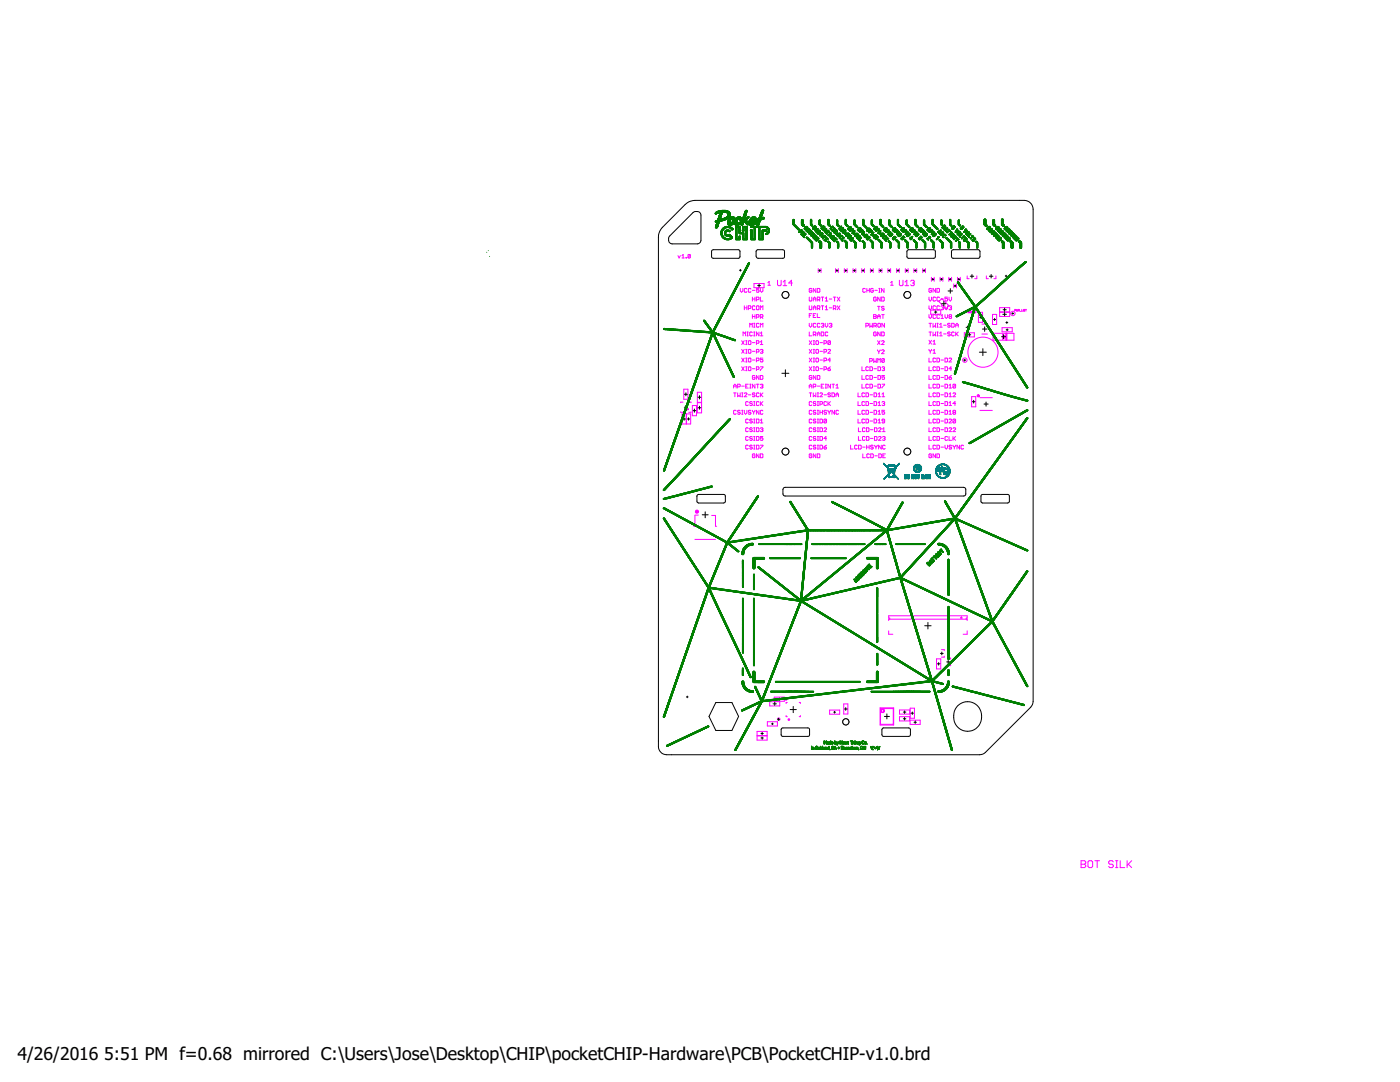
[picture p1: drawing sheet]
<svg xmlns="http://www.w3.org/2000/svg" width="279mm" height="216mm" viewBox="0 0 279 216" stroke-linecap="round" stroke-linejoin="round" font-family="sans-serif">
<defs><g id="words">
<g font-size="3.5">
<text x="3.5" y="211.4">4/26/2016</text>
<text x="20.8" y="211.4">5:51 PM f=0.68 mirrored C:\Users\Jose\Desktop\CHIP\pocketCHIP-Hardware\PCB\PocketCHIP-v1.0.brd</text>
</g>
</g></defs>
<g fill="none" stroke="#f0f" stroke-width=".2">
<path d="M135.3 51l.2 .5 .3-.5M136.1 51l.2-.2v.7M136.1 51.5h.5M136.9 51.4l.1 .1zM137.8 50.9v.5l-.2 .1-.3-.1M137.8 50.9l-.2-.1-.3 .1v.5M137.8 50.9l-.5 .5M147.7 57.6v.5l.3 .2 .3-.2v-.5M149.1 57.7l-.2-.1-.4 .1 .2 .6 .4-.1M149.9 57.7l-.2-.1-.3 .1 .1 .6 .4-.1M150.2 57.9h.5M150.2 59.7h.5"/>
<path d="M150.2 59.3v.8M150.5 56.6h2v.8h-2zM150.7 59.3v.8M151 59.8h.3l.2-.4-.5-.1v.8M151.5 57.6h-.5v.3l.2-.1 .3 .1-.2 .4-.3-.1M151.7 59.3v.8h.6M151.7 57.6v.5l.3 .2 .3-.2v-.5M153.2 56.4l.3-.2v.7M153.2 56.9h.6M155.2 55.9v.9l.2 .2h.3l.2-.2v-.9M156.3 57h.7M156.3 56.3l.4-.4v1.1"/>
<path d="M158.1 56.5h-.7l.5-.6v1.1M161.5 59.3v.6l.1 .2 .4-.2v-.6M162 57.7l-.1-.1-.4 .1 .1 .6 .4-.1v-.3h-.2M162.3 59.7h.5M162.8 57.6v.7l-.5-.7v.7M163.1 57.6l.5 .1-.1 .6h-.4zM163.1 59.8l.5-.1-.1-.4h-.4v.8M163.3 53.6v.8M163.4 59.8l.2 .3M163.9 53.6v.8M163.9 59.3h.5M164.1 59.3v.8"/>
<path d="M164.7 59.5l.3-.2v.8M165.5 59.7h.5M166.3 59.3h.5M166.6 59.3v.8M166.8 53.6v.8M167.1 59.3l.5 .8M167.3 53.6v.8M167.6 59.3l-.5 .8M168.5 53.6v.8M169.1 53.6v.8M170.2 53.6v.8M170.8 53.6v.8"/>
<path d="M172 53.6v.8M172.5 53.6v.8M172.7 57.7l-.1-.1-.4 .1v.5l.1 .1 .4-.1M173 57.9h.5M173 57.6v.7M173.5 57.6v.7M173.7 53.6v.8M174.3 53.6v.8M174.3 57.7l-.1-.1-.4 .1 .1 .6 .4-.1v-.3h-.3M174.6 57.9h.5M174.9 59.4l-.2-.1-.4 .1 .2 .7 .4-.2v-.2h-.3M175.4 57.6h.2"/>
<path d="M175.4 58.3h.2M175.5 53.6v.8M175.5 57.6v.7M175.7 59.3v.8l-.5-.8v.8M176 59.3l.5 .1-.2 .7h-.3zM176 53.6v.8M176.4 57.6v.7l-.5-.7v.7M177.2 53.6v.8M177.7 56.9h.6M177.7 56.4l.3-.2v.7M177.7 53.6v.8M178.9 53.6v.8"/>
<path d="M179.5 53.6v.8M179.5 55.9v.9l.2 .2h.3l.2-.2v-.9M180.6 57h.7M180.6 56.3l.4-.4v1.1M180.7 53.6v.8M181.2 53.6v.8M181.7 56.1l.2-.2h.4l.2 .2-.2 .4M182.1 56.5h.2M182.3 56.5l.2 .1-.2 .4h-.4l-.2-.2M182.4 53.6v.8M182.9 53.6v.8M184.1 53.6v.8"/>
<path d="M184.7 53.6v.8M185.4 59.3v.5l.3 .3 .2-.3v-.5M185.9 55.3v.8M185.9 57.7l-.1-.1-.4 .1 .1 .6 .4-.1v-.3h-.2M186.4 55.3v.8M186.7 57.6v.7l-.5-.7v.7M186.7 59.4l-.1-.1-.4 .1 .1 .7 .4-.2M187 57.6l.5 .1-.1 .6h-.4zM187.5 59.4l-.1-.1-.4 .1 .1 .7 .4-.2M187.6 55.3v.8M187.8 59.7h.5M188 59.6l1.4 1.4-.6 .6-1.4-1.4z"/>
<path d="M188.2 55.3v.8M189.1 59.3h-.5v.4l.4-.2 .1 .4-.1 .2-.4-.2M189.4 55.3v.8M189.4 59.3v.5l.3 .3 .2-.3v-.5M189.9 55.3v.8M190.4 56.6v.8M190.9 56.6v.8M191.1 55.3v.8M191.6 55.3v.8M193 55.1v.5h.4M194.9 55.1v.5h-.4M196.8 55.1v.5h.5"/>
<path d="M198.8 55.1v.5h-.4M136.5 77.7h.8v2h-.8zM139.2 78.3h.8v2h-.8zM146.4 77h.5M146.4 78.4h.5M146.4 77.4v-.5l.3-.2 .2 .2v.5M146.7 78.4v.8M147.2 77.2l.5-.2-.1-.3h-.4v.7M147.2 78.4v.8l.3-.3 .2 .3v-.8M148 77h.5M148 79.2h.3M148 78.4h.3"/>
<path d="M148 68l.5 .7M148 69.7l.5 .8M148 71.5l.5 .7M148 73.2l.5 .8M148.1 78.4v.8M148.3 67v-.7l.2 .2 .3-.2v.7M148.5 68l-.5 .7M148.5 69.7l-.5 .8M148.5 71.5l-.5 .7M148.5 73.2l-.5 .8M148.5 61.4h.6M148.5 78.5l.2-.1 .4 .1-.6 .7h.6"/>
<path d="M148.5 61v.8M148.8 70.5h.3M148.8 72.2h.3M148.8 71.5h.3M148.8 74h.3M148.8 73.2h.3M148.8 77h.3M148.8 68.7h.3M148.8 68h.3M148.8 69.7h.3M148.9 68v.7M148.9 69.7v.8"/>
<path d="M148.9 71.5v.7M148.9 73.2v.8M149.1 61v.8M149.1 66.3h.2M149.1 67h.2M149.2 66.3v.7M149.3 76.7h-.5v.7h.5M149.4 61.6l.5-.2-.2-.4h-.3v.8M149.4 78.8h.5M149.5 69.7l.4 .1-.2 .7-.3-.1zM149.5 71.5l.4 .1-.2 .6-.3-.1zM149.5 73.2l.4 .1-.2 .7-.3-.2z"/>
<path d="M149.5 68l.4 .1-.2 .6-.3-.1zM149.6 77.4h.3M149.6 76.7h.3M149.6 65.3v-.8l.3 .3 .2-.3v.8M149.8 76.7v.7M150.1 66.4l-.1-.1-.4 .1 .2 .6 .3-.1M150.2 63.2h.5M150.2 71.8h.5M150.2 73.6h.5M150.2 62.8v.7M150.2 68.4h.5M150.2 70.1h.5"/>
<path d="M150.4 64.5h.3M150.4 65.3h.3M150.4 66.3h.3M150.4 67h.3M150.5 64.5v.8M150.5 66.3v.7M150.7 61.2l-.2-.2-.3 .2v.5l.1 .1 .4-.1M150.7 75.1l-.2-.2-.3 .2 .1 .6 .4-.1v-.3h-.3M150.7 78.5l-.4-.1-.1 .3 .3 .1 .2 .2-.2 .2-.3-.2M150.7 76.7v.7l-.5-.7v.7M150.7 62.8v.7M151 63.3l.5-.1-.2-.4h-.3v.7"/>
<path d="M151 72h.3l.2-.4-.5-.1v.7M151 73.7h.3l.2-.4-.5-.1v.8M151 76.7h.5M151 68.5l.5-.1-.2-.4h-.3v.7M151 70.2l.5-.1-.2-.4h-.3v.8M151.1 61l.4 .2v.5l-.2 .1-.3-.1v-.5zM151.2 76.7v.7M151.5 64.6l-.2-.1-.3 .1v.6l.1 .1 .4-.1M151.5 78.5l-.2-.1-.3 .1v.5l.1 .2 .4-.2M151.5 66.3v.7l-.5-.7v.7M151.5 74.9v.8l-.5-.8v.8M151.7 63.3l.6-.1-.2-.4h-.4v.7"/>
<path d="M151.7 67h.6M151.7 73.2h.6l-.6 .8M151.7 74.9l.6 .2-.2 .6h-.4zM151.7 76.8l.4-.1 .2 .1-.2 .2M151.7 68.7h.6M151.7 61.8v-.8l.3 .3 .3-.3v.8M151.7 65.3v-.8l.3 .3 .3-.3v.8M151.7 78.4v.8M151.7 69.8l.4-.1 .2 .1-.2 .3M151.7 66.5l.3-.2v.7M151.7 68.2l.3-.2v.7M151.9 78.8l.4 .4"/>
<path d="M152 77h.1M152 63.3l.3 .2M152 70.1h.1M152.1 70.1l.2 .1-.2 .3-.4-.1M152.1 77l.2 .2-.2 .2-.4-.1M152.3 71.5h-.6v.3l.3-.1 .3 .1-.2 .4-.4-.1M152.3 78.4l-.6 .5M161.5 61v.7l.1 .1 .4-.1v-.7M161.5 66.3v.7h.5M161.5 77h.5M161.5 78.4h.5M161.5 64.5v.5l.3 .3 .2-.3v-.5"/>
<path d="M161.5 77.4v-.5l.3-.2 .2 .2v.5M161.5 63h.3M161.5 68l.5 .7M161.5 69.7l.5 .8M161.5 71.5l.5 .7M161.5 73.2l.5 .8M161.8 78.4v.8M162 75.1l-.1-.2-.4 .2 .1 .6 .4-.1v-.3h-.2M162 62.6h-.5v.8M162 68l-.5 .7M162 69.7l-.5 .8M162 71.5l-.5 .7"/>
<path d="M162 73.2l-.5 .8M162.3 77.2l.5-.2-.1-.3h-.4v.7M162.3 61.4h.5M162.3 66.8l.5-.2-.1-.3h-.4v.7M162.3 70.5h.3M162.3 72.2h.3M162.3 71.5h.3M162.3 74h.3M162.3 73.2h.3M162.3 60.1v-.6l.3-.2 .2 .2v.6M162.3 68.7h.3M162.3 68h.3"/>
<path d="M162.3 61.8v-.5l.3-.3 .2 .3v.5M162.3 78.4v.8l.3-.3 .2 .3v-.8M162.3 63h.3M162.3 69.7h.3M162.4 68v.7M162.4 69.7v.8M162.4 71.5v.7M162.4 73.2v.8M162.6 66.8l.2 .2M162.8 64.6l-.1-.1-.4 .1v.6l.1 .1 .4-.1M162.8 62.6h-.5v.8h.5M162.8 74.9v.8l-.5-.8v.8"/>
<path d="M162.8 69.8l.2-.1 .3 .1-.1 .7-.4-.1zM162.8 71.6l.2-.1 .3 .1-.1 .6-.4-.1zM162.8 73.3l.2-.1 .3 .1-.1 .7-.4-.2zM162.8 68.1l.2-.1 .3 .1-.1 .6-.4-.1zM163.1 66.6h.5M163.1 61.6l.5-.2-.1-.4h-.4v.8M163.1 74.9l.5 .2-.1 .6h-.4zM163.1 77h.5M163.1 79.2h.3M163.1 78.4h.3M163.1 62.6v.8h.5M163.1 67v-.5l.3-.2 .2 .2v.5"/>
<path d="M163.2 78.4v.8M163.4 61.6l.2 .2M163.6 64.6l-.1-.1-.4 .1v.6l.1 .1 .4-.1M163.6 71.8h.5M163.6 73.6h.5M163.6 78.5l.2-.1 .3 .1-.5 .7h.5M163.6 68.4h.5M163.6 70.1h.5M163.9 61h.5M163.9 64.6l.4-.1 .1 .1-.1 .3M163.9 66.3l.5 .1-.1 .6h-.4zM163.9 77h.2"/>
<path d="M164.1 64.9h.2M164.1 61v.8M164.3 64.9l.1 .1-.1 .3-.4-.1M164.4 76.7h-.5v.7h.5M164.4 72h.4l.2-.4-.6-.1v.7M164.4 73.7h.4l.2-.4-.6-.1v.8M164.4 78.8h.6M164.4 68.5l.6-.1-.2-.4h-.4v.7M164.4 70.2l.6-.1-.2-.4h-.4v.8M164.7 60.1h.5M164.7 61.8h.5M164.7 77.4h.3"/>
<path d="M164.7 76.7h.3M164.7 61.3l.3-.3v.8M164.7 64.5v.5l.3 .3 .2-.3v-.5M164.8 76.7v.7M165.2 66.4l-.1-.1-.4 .1v.5l.1 .1 .4-.1M165.2 69.8l.2-.1 .3 .1-.5 .7h.5M165.2 73.6h.4l.1 .2-.3 .2zM165.5 61.4h.5M165.5 64.6l.4-.1 .1 .1-.1 .3M165.7 71.8h-.5l.4-.3v.7M165.7 78.5l-.3-.1-.2 .3 .4 .1 .1 .2-.1 .2-.4-.2M165.7 68.1v.5l-.1 .1-.4-.1"/>
<path d="M165.7 68.1l-.3-.1-.2 .6M165.7 76.7v.7l-.5-.7v.7M165.7 68.1l-.5 .5M165.7 73.2l-.5 .4M165.8 64.9h.1M165.9 64.9l.1 .1-.1 .3-.4-.1M166 78.4l.5 .1-.1 .7h-.4zM166 76.7h.5M166.3 76.7v.7M166.3 61.6l.5-.2-.1-.4h-.4v.8M166.6 61.6l.2 .2M166.8 77.4h.5"/>
<path d="M166.8 78.8h.5M166.8 76.9l.3-.2v.7M166.8 79.2v-.5l.3-.3 .2 .3v.5M167.1 61l.5 .8M167.6 61l-.5 .8M171.2 78.4v.8h.5M172 73.2v.8h.5M172 74.9v.8h.5M172 76.7v.7h.5M172.6 78.5l-.2-.1-.4 .1 .1 .7 .5-.2M172.8 65l.5-.1-.1-.4h-.4v.8M172.8 78.4l.5 .1-.1 .7h-.4z"/>
<path d="M173.3 73.3l-.1-.1-.4 .1v.5l.1 .2 .4-.2M173.3 75.1l-.1-.2-.4 .2v.5l.1 .1 .4-.1M173.3 76.8l-.1-.1-.4 .1v.5l.1 .1 .4-.1M173.6 72.1h.4l.1-.4-.5-.2v.8M173.6 64.5v.8l.2-.3 .3 .3v-.8M173.6 73.2l.5 .1-.1 .7h-.4zM173.6 74.9l.5 .2-.1 .6h-.4zM173.6 76.7l.5 .1-.1 .6h-.4zM173.6 78.8h.5M174.3 63.2h.4M174.3 62.8l.6 .1-.2 .3 .2 .2-.2 .1h-.4zM174.4 71.5v.8l.2-.2 .3 .2v-.8"/>
<path d="M174.4 65l.5-.1-.1-.4h-.4v.8M174.4 73.6h.5M174.4 75.3h.5M174.4 77h.5M174.4 78.4l.5 .1-.1 .7h-.4zM174.6 65l.3 .3M174.9 66.4l-.2-.1-.4 .1 .2 .6 .4-.1v-.3h-.3M175.1 69.8l.3 .4M175.1 61.1h.5M175.1 68l.5 .7M175.2 63.2h.5M175.2 63.5v-.5l.2-.2 .3 .2v.5"/>
<path d="M175.2 72.3v-.8l.2 .3 .3-.3v.8M175.2 73.2l.5 .1-.1 .7h-.4zM175.2 74.9l.5 .2-.1 .6h-.4zM175.2 76.7l.5 .1-.1 .6h-.4zM175.2 79.2h.5M175.2 78.7l.3-.3v.8M175.3 64.5l.4 .1-.1 .7-.4-.1zM175.4 61.1v.8M175.4 70.2v.4M175.6 69.8l-.2 .4M175.6 68l-.5 .7M175.7 66.3v.7l-.5-.7v.7"/>
<path d="M175.9 68.1l.2-.1 .3 .1-.5 .6h.5M175.9 69.9l.2-.1 .3 .1-.5 .7h.5M176 62.8h.5M176 66.3l.5 .1-.2 .6h-.3zM176 73.3l.4-.1 .1 .1-.1 .3M176 76.7h.5l-.5 .7M176 79.2h.6M176 78.7l.3-.3v.8M176.2 62.8v.7M176.3 73.6h.1M176.4 73.6l.1 .1-.1 .3-.4-.2M176.4 61.3l-.1-.2-.4 .2 .2 .2 .3 .1-.1 .3-.4-.1"/>
<path d="M176.5 71.7l-.5 .5M176.5 71.7l-.4-.2-.1 .7M176.5 71.7l-.1 .6-.4-.1M176.5 64.5v.8l-.5-.8v.8M176.5 74.9h-.5v.4l.3-.1 .2 .1-.1 .4-.4-.1M185.4 61v.6l.3 .2 .2-.2v-.6M185.4 62.8v.5l.3 .2 .2-.2v-.5M185.4 69.7l.3 .4M185.4 71.5v.7h.5M185.4 73.2v.8h.5M185.4 74.9v.8h.5M185.4 76.7v.7h.5"/>
<path d="M185.4 78.4v.8h.5M185.4 64.5h.5M185.4 66.3h.5M185.4 67.9l.5 .8M185.7 64.5v.8M185.7 66.3v.7M185.7 70.1v.4M185.7 61.9h2v.8h-2zM185.9 69.7l-.2 .4M185.9 67.9l-.5 .8M186.2 64.5v.8l.3-.3 .2 .3v-.8M186.2 66.3v.7l.3-.2 .2 .2v-.7"/>
<path d="M186.2 68.2l.3-.3v.8M186.2 70l.3-.3v.8M186.2 68.7h.5M186.2 70.5h.5M186.7 61.2l-.1-.2-.4 .2v.5l.1 .1 .4-.1M186.7 62.9l-.1-.1-.4 .1 .1 .6 .4-.1M186.7 71.6l-.1-.1-.4 .1 .1 .6 .4-.1M186.7 73.3l-.1-.1-.4 .1 .1 .7 .4-.2M186.7 75.1l-.1-.2-.4 .2 .1 .6 .4-.1M186.7 76.8l-.1-.1-.4 .1 .1 .6 .4-.1M186.7 78.5l-.1-.1-.4 .1 .1 .7 .4-.2M187 71.5l.5 .1-.1 .6h-.4z"/>
<path d="M187 73.2l.5 .1-.1 .7h-.4zM187 74.9l.5 .2-.1 .6h-.4zM187 76.7l.5 .1-.1 .6h-.4zM187 78.4l.5 .1-.1 .7h-.4zM187 64.5h.2M187 65.3h.2M187 66.3h.2M187 67h.2M187.1 64.5v.8M187.1 66.3v.7M187.5 61.2l-.1-.2-.4 .2v.5l.1 .1 .4-.1M187.5 62.9l-.1-.1-.4 .1 .1 .6 .4-.1"/>
<path d="M187.5 65.3h.5M187.5 64.8l.3-.3v.8M187.5 66.5l.3-.2v.7M187.5 67h.5M187.8 61.2l.4-.2 .1 .2-.1 .2M187.8 63.5h.5M187.8 63l.2-.2v.7M187.8 71.8h.5M187.8 73.6h.5M187.8 75.3h.5M187.8 77h.5M187.8 78.8h.5"/>
<path d="M188 61.4h.2M188.2 61.4l.1 .2-.1 .2-.4-.1M188.3 66.6h.5M188.3 64.9h.5M188.6 74.9l.5 .2-.1 .6h-.4zM188.6 61v.6l.2 .2 .3-.2v-.6M188.6 62.8v.5l.2 .2 .3-.2v-.5M188.6 71.5l.5 .1-.1 .6h-.4zM188.6 73.2l.5 .1-.1 .7h-.4zM188.6 76.7l.5 .1-.1 .6h-.4zM188.6 78.4l.5 .1-.1 .7h-.4zM189.4 75.3h.4l.1 .3-.4 .1z"/>
<path d="M189.4 61.2l.4-.2 .1 .2-.1 .2M189.4 71.6l.1-.1 .4 .1-.5 .6h.5M189.4 76.9l.3-.2v.7M189.4 78.7l.3-.3v.8M189.4 77.4h.5M189.4 79.2h.5M189.5 63.2h.3M189.5 63.2l-.1-.2 .1-.2 .4 .1-.1 .3M189.5 63.2l-.1 .1 .1 .2 .4-.1-.1-.2M189.6 66.4l-.3-.1-.2 .2 .4 .1 .1 .3-.1 .1-.4-.1M189.6 64.6l-.1-.1-.4 .1 .2 .3 .3 .1-.1 .3-.4-.1M189.7 61.4h.1"/>
<path d="M189.8 61.4l.1 .2-.1 .2-.4-.1M189.9 73.6h-.5l.4-.4v.8M189.9 74.9l-.5 .4M189.9 64.5l.5 .1-.1 .7h-.4zM190.2 78.5l.1-.1 .4 .1-.5 .7h.5M190.4 66.4l-.1-.1-.4 .1v.5l.2 .1 .3-.1M190.7 76.8l-.1 .6-.4-.1M190.7 76.8l-.1-.1-.4 .1v.5M190.7 76.8l-.5 .5M190.7 64.9h.5M190.7 65.3v-.5l.3-.3 .2 .3v.5M190.7 66.3v.7"/>
<path d="M190.9 66.6l.3 .4M191.2 66.3l-.5 .5M192.4 66.4h2.1v.8h-2.1zM193.1 62.1l.2 .3 .1-.3M193.7 62.1h-.2v.3h.2M193.9 79.1h.8v2.1h-.8zM194.1 62.1h-.3l.1 .3h.2M194.3 62.2h.1M194.4 62.2v.2h-.2M194.4 62.1h-.2v.2l.1-.1M194.5 62.1l.1 .3 .2-.3M195.3 62.3h.8v2h-.8z"/>
<path d="M195.6 79.4h2.4M196 64.7h1.1M196 66.7h1.1M198.1 62.7h.8v2h-.8zM198.2 66.5h4.2v1.4h-4.2zM199.5 61.4h2v.8h-2zM199.5 62.3h2v.8h-2zM200 65.4h2v.8h-2zM200.1 66.7l.7 .5-.7 .5zM202.5 62l.2-.1v-.2h-.2v.4M202.9 61.7v.4l.1-.1 .1 .1v-.4M203.2 62l.3-.2-.3-.1v.4"/>
<path d="M203.3 62l.2 .1M203.6 62.1h.2M203.9 61.7v.4h.3M204.5 61.8h-.2v.2l.1 .1v-.2M204.6 61.7h.3M204.7 61.7v.4M135.8 82.2v.1h.5M136.1 82.6h.8v2h-.8zM136.3 80.2h-.5v.1M137 82.6h.8v2h-.8zM137.5 80.2h.4v.1M137.9 82.2v.1h-.4"/>
<path d="M138.2 80.9h.8v2.1h-.8zM139.2 80.3h.8v2.1h-.8zM146.9 82l-.1-.1-.4 .1v.5l.1 .2 .4-.2M147.7 82l-.1-.1-.4 .1 .1 .3 .4 .1-.1 .3-.4-.2M148 81.9h.3M148 82.7h.3M148.1 81.9v.8M148.5 81.9v.5l.3 .3 .3-.3v-.5M149.3 80.3l-.1-.2-.4 .2v.5l.1 .1 .4-.1M149.3 83.8l-.1-.2-.4 .2v.5l.1 .1 .4-.1M149.3 85.5l-.1-.1-.4 .1v.5l.1 .1 .4-.1M149.3 87.2l-.1-.1-.4 .1v.5l.1 .2 .4-.2"/>
<path d="M149.3 89l-.1-.2-.4 .2v.5l.1 .1 .4-.1M149.9 82l-.2-.1-.3 .1 .1 .3 .4 .1-.2 .3-.3-.2M150.1 80.3l-.1-.2-.4 .2 .2 .2 .3 .1-.1 .3-.4-.1M150.1 83.8l-.3-.2-.2 .3 .4 .1 .1 .3-.1 .1-.4-.1M150.1 85.5l-.3-.1-.2 .2 .4 .1 .1 .3-.1 .1-.4-.1M150.1 87.2l-.3-.1-.2 .3 .4 .1 .1 .2-.1 .2-.4-.2M150.1 89l-.3-.2-.2 .3 .4 .1 .1 .3-.1 .1-.4-.1M150.2 81.9l.2 .4M150.4 80.9h.3M150.4 80.1h.3M150.4 84.4h.3M150.4 83.6h.3"/>
<path d="M150.4 86.1h.3M150.4 85.4h.3M150.4 87.9h.3M150.4 87.1h.3M150.4 89.6h.3M150.4 88.8h.3M150.4 82.3v.4M150.5 80.1v.8M150.5 83.6v.8M150.5 85.4v.7M150.5 87.1v.8M150.5 88.8v.8"/>
<path d="M150.7 90.7l-.2-.1-.3 .1 .1 .6 .4-.1v-.2h-.3M150.7 81.9l-.3 .4M151 83.6l.5 .2-.2 .6h-.3zM151 85.4l.5 .1-.2 .6h-.3zM151 87.1l.5 .1-.2 .7h-.3zM151 88.8l.5 .2-.2 .6h-.3zM151.5 80.3l-.2-.2-.3 .2v.5l.1 .1 .4-.1M151.5 81.9v.8l-.5-.8v.8M151.5 90.6v.7l-.5-.7v.7M151.7 90.6l.6 .1-.2 .6h-.4zM151.7 84.4h.6M151.7 85.5l.4-.1 .2 .1-.2 .2"/>
<path d="M151.7 88.8h.6l-.6 .8M151.7 80.1v.8M151.7 83.9l.3-.3v.8M151.9 80.5l.4 .4M152 85.7h.1M152.1 85.7l.2 .2-.2 .2-.4-.1M152.3 82l-.2-.1-.4 .1v.5l.2 .2 .4-.2M152.3 87.1h-.6v.4l.3-.1 .3 .1-.2 .4-.4-.2M152.3 80.1l-.6 .5M162 82l-.1-.1-.4 .1v.5l.1 .2 .4-.2M162 89l-.1-.2-.4 .2v.5l.1 .1 .4-.1M162 90.7l-.1-.1-.4 .1 .1 .6 .4-.1v-.2h-.2"/>
<path d="M162 80.3l-.1-.2-.4 .2v.5l.1 .1 .4-.1M162 83.8l-.1-.2-.4 .2v.5l.1 .1 .4-.1M162 85.5l-.1-.1-.4 .1v.5l.1 .1 .4-.1M162 87.2l-.1-.1-.4 .1v.5l.1 .2 .4-.2M162.8 82l-.1-.1-.4 .1 .1 .3 .4 .1-.1 .3-.4-.2M162.8 87.2l-.1-.1-.4 .1 .1 .3 .4 .1-.1 .3-.4-.2M162.8 89l-.1-.2-.4 .2 .1 .2 .4 .1-.1 .3-.4-.1M162.8 80.3l-.1-.2-.4 .2 .1 .2 .4 .1v.2l-.1 .1-.4-.1M162.8 83.8l-.1-.2-.4 .2 .1 .2 .4 .1-.1 .3-.4-.1M162.8 85.5l-.1-.1-.4 .1 .1 .2 .4 .2-.1 .2-.4-.1M162.8 90.6v.7l-.5-.7v.7M163.1 81.9h.3"/>
<path d="M163.1 90.6l.5 .1-.1 .6h-.4zM163.1 80.9h.3M163.1 80.1h.3M163.1 82.7h.3M163.1 84.4h.3M163.1 83.6h.3M163.1 86.1h.3M163.1 85.4h.3M163.1 87.9h.3M163.1 87.1h.3M163.1 89.6h.3M163.1 88.8h.3"/>
<path d="M163.2 80.1v.8M163.2 81.9v.8M163.2 83.6v.8M163.2 85.4v.7M163.2 87.1v.8M163.2 88.8v.8M163.6 83.6l.5 .2-.1 .6h-.4zM163.6 85.4l.5 .1-.1 .6h-.4zM163.6 80.6l.5-.1-.1-.4h-.4v.8M163.6 82.3h.5M163.6 87.1l.5 .1-.1 .7h-.4zM163.6 88.8l.5 .2-.1 .6h-.4z"/>
<path d="M163.6 81.9v.8M164.1 81.9v.8M164.4 85.5l.2-.1 .4 .1-.6 .6h.6M164.4 89.2h.4l.2 .3-.4 .1zM165 82l-.2-.1-.4 .1 .2 .3 .4 .1-.2 .3-.4-.2M165 83.8v.5l-.2 .1-.4-.1M165 80.3l-.2-.2-.4 .2v.5l.2 .1 .4-.1M165 83.8l-.4-.2-.2 .7M165 87.5h-.6l.4-.4v.8M165 83.8l-.6 .5M165 88.8l-.6 .4M165.2 80.1v.8"/>
<path d="M165.2 81.9l.3 .4M165.4 80.5l.3 .4M165.5 82.3v.4M165.7 80.1l-.5 .5M165.7 81.9l-.2 .4M166.5 81.9v.8l-.5-.8v.8M167.3 82l-.1-.1-.4 .1v.5l.2 .2 .3-.2M169.8 88.8v.8h.5M171.1 89l-.2-.2-.3 .2v.5l.1 .1 .4-.1M171.2 80.1v.8h.5M171.2 81.9v.8h.5M171.2 83.6v.8h.5"/>
<path d="M171.3 85.4v.7h.5M171.3 87.1v.8h.5M171.3 88.8l.6 .2-.2 .6h-.4zM172.1 89.2h.6M172.2 90.6v.7h.5M172.6 82l-.2-.1-.4 .1v.5l.1 .2 .5-.2M172.6 80.3l-.2-.2-.4 .2v.5l.1 .1 .5-.1M172.6 83.8l-.2-.2-.4 .2 .1 .6 .5-.1M172.6 85.5l-.1-.1-.4 .1v.5l.2 .1 .3-.1M172.6 87.2l-.1-.1-.4 .1v.5l.2 .2 .3-.2M172.8 81.9l.5 .1v.5l-.1 .2h-.4zM172.8 80.1l.5 .2v.5l-.1 .1h-.4z"/>
<path d="M172.8 83.6l.5 .2-.1 .6h-.4zM172.9 85.4l.5 .1-.1 .6h-.4zM172.9 87.1l.5 .1-.1 .7h-.4zM173 89.2h.5M173 88.8v.8M173.5 88.8v.8M173.5 90.7l-.1-.1-.4 .1v.5l.1 .1 .4-.1M173.6 80.5h.5M173.6 82.3h.5M173.6 84h.5M173.7 85.7h.5M173.7 87.5h.5"/>
<path d="M173.8 90.6l.5 .1-.1 .6h-.4zM174.3 89l-.2-.2-.3 .2 .1 .2 .4 .1-.2 .3-.3-.1M174.4 81.9l.5 .1v.5l-.1 .2h-.4zM174.4 80.1l.5 .2v.5l-.1 .1h-.4zM174.4 83.6l.5 .2-.1 .6h-.4zM174.5 85.4l.5 .1-.1 .6h-.4zM174.5 87.1l.5 .1-.1 .7h-.4zM174.6 88.8l.2 .4M174.6 91h.5M174.8 89.2v.4M175.1 88.8l-.3 .4M175.2 80.4l.3-.3v.8"/>
<path d="M175.2 80.9h.5M175.2 82.7h.5M175.2 84.4h.5M175.2 82.1l.3-.2v.8M175.2 83.9l.3-.3v.8M175.3 85.5l.2-.1 .3 .1-.5 .6h.5M175.3 87.2l.2-.1 .3 .1-.5 .7h.5M175.4 90.6l.5 .1-.1 .6h-.4zM175.9 88.8v.8l-.6-.8v.8M176 80.3l.4-.2 .2 .2-.2 .2M176.1 87.2l.4-.1 .1 .1-.1 .3M176.1 86.1h.5"/>
<path d="M176.1 85.6l.3-.2v.7M176.2 91h.2M176.3 80.5h.1M176.4 87.5h.1M176.4 80.5l.2 .1-.2 .3-.4-.1M176.5 87.5l.1 .1-.1 .3-.4-.2M176.6 81.9h-.6v.4l.4-.2 .2 .4-.2 .2-.4-.2M176.6 84h-.5l-.1-.1 .1-.3 .5 .2v.5l-.2 .1-.4-.1M176.7 89l-.2-.2-.4 .2 .2 .6 .4-.1M176.7 90.6h-.5v.7h.5M185.4 80.1v.8h.5M185.4 81.9v.8h.5"/>
<path d="M185.4 83.6v.8h.5M185.4 85.4v.7h.5M185.4 87.1v.8h.5M185.4 88.8v.8h.5M185.9 90.7l-.1-.1-.4 .1 .1 .6 .4-.1v-.2h-.2M186.7 82l-.1-.1-.4 .1v.5l.1 .2 .4-.2M186.7 80.3l-.1-.2-.4 .2v.5l.1 .1 .4-.1M186.7 83.8l-.1-.2-.4 .2 .1 .6 .4-.1M186.7 85.5l-.1-.1-.4 .1 .1 .6 .4-.1M186.7 87.2l-.1-.1-.4 .1 .1 .7 .4-.2M186.7 89l-.1-.2-.4 .2 .1 .6 .4-.1M186.7 90.6v.7l-.5-.7v.7"/>
<path d="M187 81.9l.5 .1v.5l-.1 .2h-.4zM187 80.1l.5 .2v.5l-.1 .1h-.4zM187 83.6l.5 .2-.1 .6h-.4zM187 85.4l.5 .1-.1 .6h-.4zM187 87.1l.5 .1-.1 .7h-.4zM187 88.8l.5 .2-.1 .6h-.4zM187 90.6l.5 .1-.1 .6h-.4zM187.8 80.5h.5M187.8 82.3h.5M187.8 84h.5M187.8 85.7h.5M187.8 87.5h.5"/>
<path d="M187.8 89.2h.5M188.6 81.9l.5 .1v.5l-.1 .2h-.4zM188.6 80.1l.5 .2v.5l-.1 .1h-.4zM188.6 83.6l.5 .2-.1 .6h-.4zM188.6 85.4l.5 .1-.1 .6h-.4zM188.6 88.8v.5l.2 .3 .3-.3v-.5M189.1 87.2l-.1-.1-.4 .1v.5l.1 .2 .4-.2M189.4 87.1v.8h.5M189.4 83.8l.1-.2 .4 .2-.5 .6h.5M189.4 85.5l.1-.1 .4 .1-.5 .6h.5M189.4 80.4l.3-.3v.8M189.4 82.1l.3-.2v.8"/>
<path d="M189.4 80.9h.5M189.4 82.7h.5M189.9 89l-.4-.2-.1 .3 .4 .1 .1 .3-.1 .1-.4-.1M190.2 87.1v.8M190.2 88.8l.3 .4M190.2 85.5l.1-.1 .4 .1-.5 .6h.5M190.3 82.3l-.1-.2 .1-.2 .4 .1-.1 .3M190.3 82.3l-.1 .1 .1 .3 .4-.2-.1-.2M190.3 82.3h.3M190.3 87.5l.4 .4M190.5 89.2v.4M190.7 83.8l-.1-.2-.4 .2v.5"/>
<path d="M190.7 83.8l-.1 .6-.4-.1M190.7 88.8l-.2 .4M190.7 80.5h-.5l.4-.4v.8M190.7 83.8l-.5 .5M190.7 87.1l-.5 .5M191.5 88.8v.8l-.5-.8v.8M192.3 89l-.1-.2-.4 .2v.5l.1 .1 .4-.1M195.6 81.9h2.4M138.7 102.8v2.2h-.2M138.7 107.6h4.1M138.7 102.8h.7M142 102.8h.8v2.2h.2"/>
<path d="M154.5 139.1h2v.8h-2zM177.4 123.8v-.3h15.6v.3M177.4 125.9v.7h.8M177.6 123.5v-.2h-.2v-.4h15.6v.4h-.2v.2M186.9 131.5h.8v2h-.8zM187.9 129.6h.5v.2M188.4 130.9v.2h-.5M189.2 131.3h.5v.2M189.7 132.6v.2h-.5M191.8 123.3h.2M191.8 123.1h.1M191.9 123.1l.1 .2h-.3z"/>
<path d="M193 125.9v.7h-.8M151.1 145.9h2v.9h-2zM151.1 146.9h2v.8h-2zM153.1 144h2.1v.9h-2.1zM153.6 140h2v.9h-2zM156.9 142.8v.2h.2M157.1 140.2h-.2v.2M159.5 140.2h.2v.2M159.7 142.8v.2h-.2M165.6 141.7h2v.8h-2zM168.4 140.5h.8v2h-.8zM175.6 141.2h2.8v3.5h-2.8z"/>
<path d="M175.7 141.4h2.6v3.1h-2.6zM179.5 143h2v.8h-2zM179.5 141.7h2v.8h-2zM181.6 143.7h2v.8h-2zM181.7 141.3h.8v2h-.8zM215.8 171.7h.7l.2 .3v.2l-.2 .2 .2 .5-.2 .2h-.7zM215.8 172.4h.7M217.4 171.7h.4l.3 .3v.9l-.3 .2h-.4l-.3-.2v-.9zM218.5 171.7h.9M219 171.7v1.4M222.2 172l-.2-.3h-.5l-.2 .3v.2l.2 .2h.5l.2 .3-.2 .4h-.5l-.2-.2M222.6 171.7h.5"/>
<path d="M222.6 173.1h.5M222.9 171.7v1.4M223.6 171.7v1.4h.9M224.9 171.7v1.4M225.2 172.4l.6 .7M225.8 171.7l-.9 1"/>
<circle cx="192.6" cy="71.9" r=".44"/>
<circle cx="196.2" cy="70.3" r="3"/>
<circle cx="202.1" cy="62.5" r=".44"/>
<circle cx="156.9" cy="139.5" r=".25"/>
<circle cx="155.4" cy="143.5" r=".25"/>
</g>
<g fill="#f0f" stroke="#f0f" stroke-width=".2">
<path d="M157.3 143.5h.3v.2h-.3z" fill-rule="evenodd"/>
<path d="M195.1 78.8h.2l.2 .2-.4 .1 .2-.2 .2 .1-.1 .1h-.3z" fill-rule="evenodd"/>
<path d="M175.9 141.6a.36 .36 0 0 1 .4-.1 .36 .36 0 0 1 .2 .3h-.1a.26 .26 0 0 1-.3 .3 .26 .26 0 0 1-.1-.4 .26 .26 0 0 1 .4 0l.1 .1a.36 .36 0 0 1-.5 .4 .36 .36 0 0 1-.1-.6z" fill-rule="evenodd"/>
<path d="M137.2 81.6h.2l-.1 .1h.1h-.2z" fill-rule="evenodd"/>
<circle cx="139.1" cy="102.1" r=".33"/>
</g>
<g fill="#f0f" stroke="#f0f" stroke-width=".2">
<path d="M200.7 66.5h.3v1.4h-.3z"/>
<path d="M163.3 53.9l.6 .1z"/>
<path d="M166.8 53.9l.5 .1z"/>
<path d="M168.5 53.9l.6 .1z"/>
<path d="M170.2 53.9l.6 .1z"/>
<path d="M172 53.9l.5 .1z"/>
<path d="M173.7 53.9l.6 .1z"/>
<path d="M175.5 53.9l.5 .1z"/>
<path d="M177.2 53.9l.5 .1z"/>
<path d="M178.9 53.9l.6 .1z"/>
<path d="M180.7 53.9l.5 .1z"/>
<path d="M182.4 53.9l.5 .1z"/>
<path d="M184.1 53.9l.6 .1z"/>
<path d="M185.9 55.6l.5 .1z"/>
<path d="M187.6 55.6l.6 .1z"/>
<path d="M189.4 55.6l.5 .1z"/>
<path d="M191.1 55.6l.5 .1z"/>
<path d="M190.4 57.1h.5z"/>
</g>
<g fill="none" stroke="#000" stroke-width=".2">
<path d="M136.8 40.8l.7-.5 1.2-.3h65.7a1.81 1.81 0 0 1 1.8 1.7v98.2l-.3 1-9.2 9.2-.9 .5h-62.7a1.66 1.66 0 0 1-1.7-1.7v-102l.3-.8 .5-.7zM138.3 42.4a.97 .97 0 0 1 1.6 .5v5.1l-.2 .4-.5 .3h-5.1a.93 .93 0 0 1-.5-1.6zM142.1 49.9l.2-.1h5l.4 .2v1.3l-.4 .2h-5.1l-.2-.3zM147.6 53.9h.3M147.8 53.8v.3M151 49.9l.2-.1h5l.3 .2v1.3l-.3 .2h-5l-.3-.4zM151.2 57h.6M151.5 56.7v.6M163.4 54h.3M163.6 53.8v.4M166.9 54h.3M167 53.8v.4"/>
<path d="M168.6 54h.4M168.8 53.8v.4M170.3 54h.4M170.5 53.8v.4M172.1 54h.3M172.3 53.8v.4M173.8 54h.4M174 53.8v.4M175.6 54h.3M175.7 53.8v.4M177.3 54h.4M177.5 53.8v.4"/>
<path d="M179 54h.4M179.2 53.8v.4M180.8 54h.3M181 53.8v.4M181.1 49.9l.2-.1h5l.3 .2v1.3l-.3 .2h-5.1l-.2-.3zM182.5 54h.4M182.7 53.8v.4M184.3 54h.3M184.4 53.8v.4M186 55.7h.3M186.2 55.6v.3M187.7 55.7h.4"/>
<path d="M187.9 55.6v.3M189.2 58.1h.9M189.5 55.7h.3M189.6 55.6v.3M189.7 57.6v.9M190 49.9l.2-.1h5l.3 .1 .1 .3v1l-.4 .3h-5.1l-.2-.3zM190.4 57h.4M190.6 56.9v.3M191.2 55.7h.3M191.4 55.6v.3M193.6 55.1h.7M194 54.8v.7"/>
<path d="M197.4 55.1h.8M197.8 54.8v.7M200.6 55.1h.4M200.8 54.9v.3M136.6 78.7h.6M136.9 78.4v.6M139.3 79.3h.6M139.6 79v.6M156 74.5h1.4M156.7 73.8v1.4M186.5 62.3h.5M186.7 62v.5"/>
<path d="M187.9 60.6h.9M188.4 60.2v.8M192.3 71.9h.4M192.5 71.7v.4M192.8 65.3h.5M193.1 65v.6M193.2 66.8h.5M193.5 66.5v.6M194.3 79.9v.5M195.5 70.3h1.3M195.5 63.3h.4M195.7 63.1v.4"/>
<path d="M196.1 65.7h.9M196.2 69.6v1.4M196.5 65.2v.9M198.3 63.8h.4M198.5 63.5v.4M199.9 67.2h.8M200.1 62.7h.8M200.2 61.8h.6M200.3 66.8v.8M200.5 61.5v.6M200.5 62.4v.7M200.7 64.4h.4"/>
<path d="M200.8 65.8h.4M200.9 64.2v.3M201 65.6v.4M202 62.5h.3M202.1 62.4v.3M136.3 83.6h.5M136.5 83.4v.5M136.6 81.3h.6M136.9 80.9v.7M137.2 83.6h.5M137.4 83.4v.4M138.3 81.9h.6"/>
<path d="M138.6 81.6v.7M139.2 98.8l.2-.1h5.1l.3 .3-.1 1.2-.3 .2h-5l-.3-.2zM139.3 81.4h.6M139.6 81v.7M156.4 97.4l.3-.2h35.6l.4 .3v1.1l-.1 .2-.3 .2h-35.6l-.3-.2-.1-.2zM194.1 80.2h.5M195.9 98.8l.2-.1h5.1l.2 .3v1.2l-.3 .2h-5l-.3-.2zM196.4 80.6h.8M196.8 80.2v.8M140.1 102.7h1.2M140.7 102.1v1.2M137 139.1h.3"/>
<path d="M137.2 138.9v.3M155.3 139.5h.4M155.5 139.3v.4M156.7 139.5h.3M156.8 139.3v.3M184.6 124.9h1.2M185.2 124.2v1.3M187.1 132.5h.5M187.3 132.2v.5M187.7 130.4h.5M188 130.1v.6M188.9 132.1h.6"/>
<path d="M189.2 131.8v.6M142.9 140.2h3.2l1.3 2.8-1.3 2.8h-3.2l-1.4-2.8zM151.9 146.4h.4M151.9 147.3h.4M152.1 146.1v.5M152.1 147v.5M154 144.4h.3M154.2 144.3v.3M154.3 140.4h.6M154.6 140.1v.7M155.2 143.5h.4M155.4 143.3v.4"/>
<path d="M156 145.3h5.4l.2 .3-.1 1.1-.3 .2h-5.1l-.2-.3zM157.7 141.6h1.2M158.3 141v1.2M166.4 142.1h.4M166.6 141.9v.4M168.3 144h1M168.5 141.5h.6M168.8 141.2v.5M168.8 143.5v1M176.1 145.3h5.4l.2 .3v1l-.1 .3h-.3h-5.1l-.2-.3zM176.5 143h1M177 142.5v.9"/>
<path d="M180.3 143.4h.5M180.3 142.1h.5M180.5 141.8v.5M180.5 143.2v.5M181.8 142.3h.5M182.1 142.1v.5M182.4 144.1h.5M182.6 143.9v.5M191.1 140.8a2.88 2.88 0 0 1 3.8-.1 2.88 2.88 0 0 1 .7 3.7 2.84 2.84 0 0 1-3.8 1.2 2.84 2.84 0 0 1-1.3-3.7z"/>
<circle cx="156.8" cy="90.1" r=".68"/>
</g>
<circle cx="156.8" cy="90.1" r=".68" fill="#fff" stroke="#000" stroke-width=".2"/>
<circle cx="156.8" cy="58.8" r=".68" fill="none" stroke="#000" stroke-width=".2"/>
<circle cx="156.8" cy="58.8" r=".68" fill="#fff" stroke="#000" stroke-width=".2"/>
<circle cx="181.1" cy="58.8" r=".68" fill="none" stroke="#000" stroke-width=".2"/>
<circle cx="181.1" cy="58.8" r=".68" fill="#fff" stroke="#000" stroke-width=".2"/>
<circle cx="181.1" cy="90.1" r=".68" fill="none" stroke="#000" stroke-width=".2"/>
<circle cx="181.1" cy="90.1" r=".68" fill="#fff" stroke="#000" stroke-width=".2"/>
<circle cx="168.8" cy="144" r=".61" fill="none" stroke="#000" stroke-width=".2"/>
<circle cx="168.8" cy="144" r=".61" fill="#fff" stroke="#000" stroke-width=".2"/>
<g fill="none" stroke="#008000" stroke-width=".2">
<path d="M97.1 50.3v.1M97.5 50h.1M97.7 51.2h.1M142.7 42.5h.7M142.7 44.3h.9M142.8 45.3h.4M142.8 45.2h.5M142.8 42.7h.1M142.8 45.4h.3M142.8 45.1h.5M142.8 44.3h.7M142.9 42.8h.1"/>
<path d="M142.9 42.4h2.7M142.9 44.9h.4M142.9 42.3h2.7M142.9 44.4h.1M142.9 45.5h.1M142.9 44.8h.5M142.9 42.7h-.1M143 44.6h.4M143 42.7h-.3M143 42.3h2.5M143 44.5h.5M143 45.5h-.1"/>
<path d="M143.1 42.6h.1M143.1 42.2h2.4M143.2 45.4h-.4M143.2 42.6h-.5M143.2 42.2h2.2M143.3 45.2l-.5 .1M143.3 43.8h1.7M143.3 45.1l-.5 .1M143.3 43.7h.5M143.3 42.1h2M143.3 45l-.5 .1M143.3 45h-.4"/>
<path d="M143.4 44.9h-.5M143.4 43.5h.4M143.4 43.3h.4M143.4 44.7h-.4M143.4 43.3h.5M143.4 42.1h1.8M143.4 43.2h.5M143.5 44.6h-.5M143.5 44.5l-.5 .1M143.5 43.1h.4M143.5 44.4h-.5M143.5 43h.5"/>
<path d="M143.5 42v.1M143.6 42.5h-.9M143.6 42.9h.4M143.6 42.7h.5M143.6 42.5h.1M143.7 44.2l-1 .1M143.7 42.5h.4M143.7 43.7h-.4M143.8 44.2h-1.1M143.8 43.6h-.5M143.8 42h1.2M143.8 43.7v.1"/>
<path d="M143.8 43.5l-.5 .1M143.8 43.4l-.4 .1M143.8 43.4h-.4M143.9 46.7h.2M143.9 46.6h.2M143.9 46.5h.2M143.9 46.4h.2M143.9 46.8h.3M143.9 46.2h.3M143.9 46.9h.3M143.9 44.1l-1.2 .1M143.9 43.1l-.4 .1"/>
<path d="M144 47h.3M144 43.1h-.5M144 47.1h.3M144 44.1h.1M144 42.9l-.5 .1M144 47.1l.3 .1M144 43.7h.1M144 42.9h-.4M144 47.2h.4M144 42.8h-.4M144.1 42.7l-.5 .1M144.1 47.2l.3 .1"/>
<path d="M144.1 44.1h-1.3M144.1 45.7h.3M144.1 47.3h.4M144.1 42.6h-.4M144.1 46.3l-.2 .1M144.1 46.3h-.2M144.1 42.5h-.4M144.2 42h.1M144.2 47.3h.3M144.2 46.2h-.3M144.2 42.4l-1.4 .1M144.2 46.1l-.3 .1"/>
<path d="M144.2 42h.4M144.2 47.4h.4M144.2 46.1h-.3M144.2 47.4l.5 .1M144.2 46l-.3 .1M144.3 46h-.3M144.3 44l-1.4 .1M144.3 42.4h-1.5M144.3 47.5h.5M144.3 45.9l-.3 .1M144.3 45.9h-.3M144.4 47.5l.5 .1"/>
<path d="M144.4 45.8l-.4 .1M144.4 47.6h.7M144.4 45.8h-.3M144.4 45.4h1.6M144.4 47.6h1.6M144.4 44h-1.5M144.4 43.6h1M144.5 42.4h.1M144.5 45.7h-.4M144.5 45.3l1.4 .1M144.6 47.7h1.3M144.6 46.5h.2"/>
<path d="M144.6 45.6l-.4 .1M144.6 43.9l-1.5 .1M144.6 46.7h.3M144.6 46.6h.2M144.6 46.4h.2M144.6 45.3h1.2M144.6 46.7l.3 .1M144.6 42.4h.1M144.6 47.7h1.2M144.6 46.8h.4M144.6 45.6h-.4M144.7 46.8l.3 .1"/>
<path d="M144.7 42h.1M144.7 42.4h.1M144.7 45.3h1.1M144.7 46.9h.5M144.7 43.9h-1.5M144.7 47.8h1M144.7 46.9l1.2 .1M144.7 45.5l-.4 .1M144.8 46.1h.9M144.8 47h1.1M144.8 46h.8M144.8 45.5h-.5"/>
<path d="M144.8 47l1.1 .1M144.8 42h.1M144.8 46.4h-.2M144.8 45.2h.8M144.8 45.2h.1M144.8 43.8l-1.5 .1M144.9 46.3l-.3 .1M144.9 47.1h.6M144.9 46.3h-.3M144.9 45.2h.1M144.9 42.4h.7M144.9 46.2l-.3 .1"/>
<path d="M144.9 45.4l-.5 .1M144.9 43.8h-1.6M145 45.2h.1M145 47.8h.5M145 45.9h.5M145 46.2h-.4M145 45.4h.1M145 42.4l.7 .1M145.1 47.1h.3M145.1 46.1l-.4 .1M145.1 43.3h.5M145.1 45.1v.1"/>
<path d="M145.1 45.2h.3M145.1 47.6h.1M145.1 45.4h.1M145.1 46.9h.1M145.1 42.5h.6M145.2 45.8v.1M145.2 47.1v.1M145.2 43.7h-1.4M145.2 45.9h.1M145.2 42.5l.5 .1M145.2 46.1h.1M145.2 46.9h.1"/>
<path d="M145.2 42.6h.5M145.2 44.5h.5M145.2 44.4h.5M145.2 43.6l-1.1 .1M145.2 43.1h.5M145.2 44.6h1.2M145.2 44.5l1.3 .1M145.2 44.3h.5M145.2 42.7h.6M145.3 45.8v.1M145.3 46.1h.1M145.3 46.9h.5"/>
<path d="M145.3 44.6h1.1M145.3 44.2h.4M145.3 42.9h.5M145.3 42.8h.5M145.3 42.7l.5 .1M145.3 42.7h.5M145.3 44h.5M145.3 43.6h-1M145.3 45.4h.1M145.3 44.8h.9M145.4 47.6h.1M145.4 45.1v.1"/>
<path d="M145.4 47.8v.1M145.4 46.1h.3M145.4 46.9h.4M145.4 46.1v.1M145.4 44.9h.6M145.4 43.5h-.8M145.4 60h.3M145.5 59.9h.3M145.5 46.2h.2M145.5 46.8h.2M145.5 43.4l-.8 .1M145.5 45.2h.1"/>
<path d="M145.5 45.4l.6 .1M145.5 44.9h.4M145.5 43.4h-.7M145.5 47.8h.1M145.5 46.8h.1M145.6 43.3l-.7 .1M145.6 43.6h1.1M145.6 45h.2M145.6 46.7v.1M145.6 47.1h.4M145.6 45.5h.5M145.6 43.5h1.1"/>
<path d="M145.6 43.3h-.7M145.7 43.5h1M145.7 43.2h-.6M145.7 59.5h.3M145.7 47.1h.3M145.7 45.5l.6 .1M145.7 43.1l-.6 .1M145.7 46.1h-1M145.7 44.1l-.4 .1M145.7 59.4h.3M145.7 47.2h.4M145.7 44.1h-.4"/>
<path d="M145.7 43.1h-.5M145.8 43.4h.8M145.8 43h-.6M145.8 59.3h.2M145.8 47.5h.4M145.8 44h-.5M145.8 42.9h-.5M145.8 59.8h-.3M145.8 59.3h.3M145.8 47.2l.3 .1M145.8 44.5v.1M145.8 45h.1"/>
<path d="M145.8 47.3h.4M145.8 45.6h.5M145.8 43.9l-.5 .1M145.8 59.2h.3M145.8 43.9h-.4M145.9 59.7h-.4M145.9 59.1h.3M145.9 47.4h.3M145.9 43.9h-.5M145.9 59.6l-.3 .1M145.9 47.3h.3M145.9 45.6l.4 .1"/>
<path d="M145.9 44.5h.6M145.9 43.3h.6M145.9 59.6h-.3M145.9 43.8h-.5M145.9 59.5h-.3M145.9 45.8h.4M145.9 45.7h.4M145.9 44.5h1.2M146 45.8h.2M146 58.9h.3M146 44.4h1M146 43.7h-.5"/>
<path d="M146 59.4h-.3M146 47.6h-.6M146.1 45.9h.1M146.1 44.4h.9M146.1 58.7h.3M146.1 47.5l-.6 .1M146.1 43.6l-.6 .1M146.1 43.3h.3M146.1 59.2h-.3M146.1 44.3h.9M146.2 47.5h-.5M146.2 44.2h.8"/>
<path d="M146.2 59h-.3M146.2 58.5h.3M146.2 44.8h-.9M146.2 43.6h.5M146.3 58.9l-.4 .1M146.3 58.9h-.3M146.3 44.7l-1 .1M146.3 43.7h.4M146.3 43.9h.9M146.3 43.2h.1M146.3 58.8h-.3M146.3 58.3h.3"/>
<path d="M146.3 43.8l.9 .1M146.3 43.8h1M146.3 44.7h-1M146.4 58.2h.3M146.4 58.7h-.3M146.4 58.6h-.3M146.5 58.6h-.3M146.5 58h.2M146.5 58.5h-.3M146.5 58.4h-.3M146.6 58.4h-.3M146.6 44.6h1.8"/>
<path d="M146.6 44.5h1.8M146.6 58.3h-.3M146.6 44.6h1.7M146.6 57.7h.3M146.6 44.7h1.1M146.6 58.2h-.3M146.6 44.8h1M146.7 58.1h-.3M146.7 44.8h.9M146.7 43.6h-1.2M146.7 57.4h.3M146.8 58h-.3"/>
<path d="M146.8 57.4h.3M146.8 44.9h.6M146.8 57.9h-.3M146.8 47.8h.9M146.8 47.7h.9M146.8 47.6h.9M146.8 47.6h.2M146.8 47.5h.2M146.8 47.4h.2M146.8 47.3h.2M146.8 47.2h.2M146.8 47.1h.2"/>
<path d="M146.8 47h.2M146.8 46.9h.2M146.8 46.8h.2M146.8 46.7h.2M146.8 46.6h.2M146.8 46.5h.2M146.8 46.4h.2M146.8 46.3h.2M146.8 46.2h.2M146.8 46.1h.2M146.8 46h.2M146.8 45.9h.2"/>
<path d="M146.8 45.8h.2M146.8 45.7h.2M146.8 45.6h.2M146.8 45.5h.2M146.8 45.4h.2M146.8 45.3h.9M146.8 45.2h.9M146.9 57.8h-.3M146.9 57.2h.3M146.9 45.2h.8M146.9 44.9h.4M146.9 57.1h.3"/>
<path d="M146.9 43.6h1M147 57.6h-.4M147 43.5h.9M147 57.6h-.3M147 45h.2M147 57.5h-.3M147 57h.3M147 44.3h-.9M147.1 43.4h.8M147.1 44.1l-.9 .1M147.1 57.3h-.3M147.1 56.8h.3"/>
<path d="M147.1 44.1h-.9M147.1 44l-.9 .1M147.1 43.4h.7M147.2 57.3h-.4M147.2 44h-.9M147.2 56.6h.3M147.2 43.9l-.9 .1M147.2 43.3h.6M147.2 44.5h.1M147.2 57.1h-.3M147.2 56.5h.3M147.3 57h-.3"/>
<path d="M147.3 56.4h.3M147.3 56.9h-.3M147.3 43.3h.4M147.4 56.8h-.3M147.4 56.3h.2M147.4 56.2h.3M147.4 44.5h1M147.4 56.7h-.3M147.4 43.7h-.6M147.4 56.7h-.2M147.4 56.1h.3M147.5 43.2h.1"/>
<path d="M147.5 56.1h.3M147.5 47.6h.2M147.5 47.5h.2M147.5 47.4h.2M147.5 47.3h.2M147.5 47.2h.2M147.5 46.5h.9M147.5 46.4h.9M147.5 46.3h.2M147.5 46.2h.2M147.5 46.1h.2M147.5 46h.2"/>
<path d="M147.5 45.9h.2M147.5 45.8h.2M147.5 45.7h.2M147.5 45.6h.2M147.5 45.5h.2M147.5 45.4h.2M147.5 56.6h-.3M147.5 47.1h.2M147.5 46.6h.9M147.5 43.6v.1M147.6 56.5h-.3M147.6 55.9h.2"/>
<path d="M147.6 46.6h.8M147.6 43.7h.3M147.6 56.4h-.3M147.6 46.6v.1M147.6 44.4h.9M147.6 43.8h.3M147.6 56.3h-.3M147.6 55.8h.3M147.6 43.9h.2M147.6 55.7h.3M147.7 46.6v.1M147.7 56.2h-.3"/>
<path d="M147.7 55.6h.3M147.7 43.9h.1M147.7 45.4h-.9M147.8 43.9h.1M147.8 46.6v.1M147.8 56h-.3M147.8 46.4h.1M147.8 55.4h.3M147.8 44.8h.5M147.8 44.7h.5M147.8 44.2h1.4M147.9 46.4h.1"/>
<path d="M147.9 55.9h-.3M147.9 55.3h.3M147.9 55.8h-.3M147.9 44.9h.3M147.9 44.2h1.2M147.9 43.8l-.3 .1M147.9 55.2h.3M147.9 43.8h-.3M148 46.6v.1M148 55.1h.3M148 43.6l-1.1 .1M148 43.6h-1.1"/>
<path d="M148 55.7h-.3M148 46.4h.1M148 44.1h1.1M148 55.6h-.3M148 55h.3M148.1 46.4h.1M148.1 46.6v.1M148.1 55.5h-.4M148.1 44l1 .1M148.1 44h.9M148.1 44.9h.1M148.1 55.5h-.3"/>
<path d="M148.1 54.9h.3M148.1 55.4h-.3M148.1 43.9l.9 .1M148.1 43.9h.8M148.1 46h.4M148.1 55.3l-.3 .1M148.1 46.1h.4M148.1 45.9h.4M148.2 46.6v.1M148.2 54.7h.3M148.2 45.9h.3M148.2 47.7h.9"/>
<path d="M148.2 47.6h.9M148.2 47.6h.2M148.2 47.5h.2M148.2 47.4h.2M148.2 47.3h.2M148.2 47.2h.2M148.2 47.1h.2M148.2 47h.2M148.2 46.9h.2M148.2 45.8h.2M148.2 45.7h.2M148.2 45.6h.2"/>
<path d="M148.2 45.5h.2M148.2 45.4h.9M148.2 45.3h.9M148.2 47.8h.9M148.2 47.1l.2 .1M148.2 46.8h.2M148.2 46.7h.2M148.2 46.1h.2M148.2 45.2l.9 .1M148.2 43.6h1M148.2 43.6h.5M148.2 46.4h.1"/>
<path d="M148.2 55.2h-.3M148.2 45.2h.9M148.3 47.8h.8M148.3 55.1h-.3M148.3 45.2h.8M148.3 43.4h.4M148.3 46.2h.1M148.3 46.4h.1M148.3 44.7h-1.7M148.3 55h-.3M148.3 54.4h.3M148.3 43.2h.5"/>
<path d="M148.4 54.9h-.3M148.4 54.4h.2M148.4 43.2h.4M148.4 44.5l-1.8 .1M148.4 43.1h.4M148.4 54.3h.3M148.4 54.8h-.3M148.4 43h.4M148.4 42.9h.5M148.4 47.4h-.2M148.4 47.3h-.2M148.4 46.8h-.2"/>
<path d="M148.4 46.7h-.2M148.4 45.8h-.2M148.4 44.4h-.9M148.5 42.8h.4M148.5 54.7h-.3M148.5 46h-.4M148.5 54.6l-.3 .1M148.5 54h.3M148.5 44.3h-.8M148.5 42.7h.4M148.5 54.6h-.2M148.6 54.5h-.3"/>
<path d="M148.6 54h.2M148.6 42.5h.4M148.6 44.3h.6M148.6 42.4h.4M148.7 53.8h.2M148.7 44.3l.5 .1M148.7 42.3h.4M148.7 54.3h-.3M148.7 43.5l-.4 .1M148.7 42.2h.4M148.7 53.7h.3M148.7 44.4h.6"/>
<path d="M148.7 43.5h-.4M148.7 54.2l-.3 .1M148.7 43.4h-.4M148.8 54.2h-.3M148.8 53.6h.2M148.8 44.4l.5 .1M148.8 43.3h-.5M148.8 42.1h.3M148.8 54.1h-.3M148.8 43.6h.5M148.8 53.5h.3M148.8 44.5h.6"/>
<path d="M148.8 42h.3M148.8 44.5l1.1 .1M148.8 42h.2M148.9 44.6h2M148.9 53.9l-.3 .1M148.9 47.6h.2M148.9 47.5h.2M148.9 47.4h.2M148.9 47.3h.2M148.9 47.2h.2M148.9 47.1h.2M148.9 47h.2"/>
<path d="M148.9 46.9h.2M148.9 46.8h.2M148.9 46.7h.2M148.9 46.6h.2M148.9 46.5h.2M148.9 46.4h.2M148.9 46.3h.2M148.9 46.2h.2M148.9 46.1h.2M148.9 46h.2M148.9 45.9h.2M148.9 45.8h.2"/>
<path d="M148.9 45.7h.2M148.9 45.6h.2M148.9 45.5h.2M148.9 45.4h.2M148.9 42.9h-.5M148.9 53.9h-.3M148.9 42.8h-.4M148.9 53.3h.3M148.9 44.7h1.9M148.9 42.7l-.4 .1M148.9 42.7h-.4M149 53.8h-.3"/>
<path d="M149 44.7h.4M149 43.8l-.9 .1M149 42.6h-.5M149 44.8h.4M149 42.5h-.4M149 53.7h-.3M149 53.1h.3M149 43.8h-.9M149 42.4l-.4 .1M149.1 53h.3M149.1 44.8h.3M149.1 42.3h-.4"/>
<path d="M149.1 53.6h-.3M149.1 43.8h-1M149.1 43.3h.4M149.1 42.1l-.4 .1M149.1 42.1h-.4M149.1 53.5h-.3M149.1 52.9h.3M149.1 53.4h-.3M149.1 45.5l-.2 .1M149.2 44.2l-1.4 .1M149.2 43.7h-1M149.2 53.4h-.3"/>
<path d="M149.2 43.3h.3M149.2 53.3h-.3M149.2 44.9h.1M149.2 52.7h.3M149.2 43.2h.3M149.2 53.2l-.3 .1M149.2 43.6h-.5M149.3 53.2h-.3M149.3 52.6h.3M149.3 53.1h-.3M149.4 52.5h.2M149.4 43.5h-.6"/>
<path d="M149.4 53h-.3M149.4 43.4l-.5 .1M149.4 44.5h.5M149.4 52.9h-.3M149.4 52.4h.1M149.4 43.4h-.4M149.5 52.8l-.3 .1M149.5 43.3l-.5 .1M149.5 52.8h-.3M149.5 44.8h1.1M149.5 44h1.2M149.6 52.6h-.3"/>
<path d="M149.6 44.9h.8M149.7 44.9h.6M149.8 46h.3M149.8 45.9h.3M149.8 46.1h.3M149.8 47.7h1M149.8 47.6h1M149.8 47.6h.3M149.8 47.5h.3M149.8 47.4h.3M149.8 47.3h.3M149.8 47.2h.3"/>
<path d="M149.8 47.1h.3M149.8 47h.3M149.8 46.9h.3M149.8 46.8h.3M149.8 46.7h.3M149.8 46.6h.3M149.8 46.5h.3M149.8 46.4h.3M149.8 46.3h.3M149.8 46.2h.3M149.8 45.3h1M149.8 47.8h1"/>
<path d="M149.8 43.6h1.1M149.9 45.8h.1M149.9 45.4h.9M149.9 45.2h.8M149.9 47.8h.8M149.9 44.4l-.5 .1M149.9 43.5h1M149.9 44.4h.1M150 45h.1M150 44.4h-.6M150 44h-.5M150 43.4h.8"/>
<path d="M150 44.6h.1M150 43.9l-.4 .1M150 43.9h-.4M150.1 43.9h-.5M150.1 44.6h.1M150.1 45h.1M150.1 43.8h-.5M150.1 43.3h.6M150.1 44.3l-.7 .1M150.2 43.8h-.5M150.2 45h-.5M150.2 43.7h-.5"/>
<path d="M150.3 44.3h-.9M150.3 43.6l-.5 .1M150.3 43.2v.1M150.3 43.3h.3M150.4 44.2l-.9 .1M150.4 43.2h.1M150.5 43.2h.1M150.5 44.2h-1M150.5 43.6h.4M150.5 44.4h.5M150.5 47.6h.3M150.5 47.5h.3"/>
<path d="M150.5 47.4h.3M150.5 47.3h.3M150.5 47.2h.3M150.5 47.1h.3M150.5 47h.3M150.5 46.9h.3M150.5 46.8h.3M150.5 46.7h.3M150.5 46.6h.3M150.5 46.5h.3M150.5 46.4h.3M150.5 46.3h.3"/>
<path d="M150.5 46.2h.3M150.5 46.1h.3M150.5 46h.3M150.5 45.9h.3M150.5 45.8h.3M150.5 45.7h.3M150.5 45.6h.3M150.5 45.5h.3M150.5 45.4h.3M150.6 44.1l-1.1 .1M150.6 44.4h.5M150.6 44.1h-1.1"/>
<path d="M150.6 44.8h-1.1M150.7 44.3h.4M150.7 44.7l-1.2 .1M150.7 44h-.6M150.8 44.2h.3M150.8 44h.9M150.9 44.1h.2M150.9 44.2h.1M150.9 43.6h-1.1M150.9 45.3h.4M150.9 45.1h.4M150.9 45.1h.5"/>
<path d="M151 45.3h.2M151 44.5l-.9 .1M151 45.4h.2M151 44.9h.4M151 44.5h-.7M151 44.4l-.6 .1M151 44.7l.5 .1M151.1 44.7h.4M151.1 44.6h.4M151.1 45.4h.1M151.1 44.6h.5M151.2 44.4h.4"/>
<path d="M151.2 44.3h.4M151.2 44.2h.5M151.3 44.2h.4M151.3 45.2h-.4M151.4 45.1h-.5M151.4 47.7h.9M151.4 47.6h1M151.4 47.6h.2M151.4 47.5h.2M151.4 47.4h.2M151.4 47.3h.2M151.4 47.2h.2"/>
<path d="M151.4 47.1h.2M151.4 47h.2M151.4 46.9h.2M151.4 46.8h.2M151.4 46.7h.2M151.4 46.6h.2M151.4 46.5h.2M151.4 46.4h.2M151.4 46.3h.2M151.4 46.2h.2M151.4 46.1h.2M151.4 46h.2"/>
<path d="M151.4 45.9h.2M151.4 45.8h.2M151.4 45.7h.2M151.4 45.6h.2M151.4 45.5h.2M151.4 45.4h.2M151.4 45.4h1.9M151.4 45.3l1.9 .1M151.4 45.3h1.8M151.4 45.2l1.7 .1M151.4 45h-.4M151.4 45.2h1.6"/>
<path d="M151.4 44.9h-.4M151.4 47.8h.9M151.4 44.8l-.4 .1M151.5 44.8h-.5M151.5 43.5h1M151.5 45.2h1.3M151.5 43.4l1 .1M151.5 43.4h.5M151.6 44.6h-.5M151.6 44.5h-.5M151.6 43.2h.4M151.6 44.4l-.5 .1"/>
<path d="M151.6 43.1h.5M151.7 44.2l-.5 .1M151.7 42.9h.4M151.7 44.1h-.4M151.7 42.8h.4M151.7 44h-.9M151.8 43.9l-1.6 .1M151.8 42.7h.4M151.8 42.5h.5M151.8 43.9h-1.5M151.9 42.4h.4M151.9 43.4h-.4"/>
<path d="M152 42.2h.3M152 43.3h-.4M152 43.2l-.4 .1M152 42.1h.4M152 43.8l-1.7 .1M152 43.4h.5M152 43.1l-.4 .1M152.1 43.1h-.5M152.1 42h.3M152.1 43h-.4M152.1 47.6h.3M152.1 47.5h.2"/>
<path d="M152.1 47.5h.3M152.1 47.4l.3 .1M152.1 47.4h.3M152.1 47.2h.2M152.1 47.2h.3M152.1 47.1h.3M152.1 47l.3 .1M152.1 47h.3M152.1 46.9h.3M152.1 46.8h.3M152.1 46.7l.3 .1M152.1 46.7h.3"/>
<path d="M152.1 46.6h.3M152.1 46.5h.3M152.1 46.4h.3M152.1 46.3h.2M152.1 46.3h.3M152.1 46.2h.3M152.1 46.1l.3 .1M152.1 46h.9M152.1 45.9l.9 .1M152.1 41.9h.3M152.1 42.9h-.4M152.1 45.9h.9"/>
<path d="M152.1 42.8l-.4 .1M152.2 43.8h-1.8M152.2 45.9h.8M152.2 42.7l-.5 .1M152.2 41.9h.1M152.2 43.4h.2M152.2 42.7h-.4M152.2 42.6h-.4M152.3 43.8h-1.8M152.3 42.4h-.4M152.3 41.8v.1M152.3 47.8h-.9"/>
<path d="M152.3 42.3h-.4M152.4 43.3h.1M152.4 47.7h-1M152.4 47.3h-.3M152.4 47.1l-.3 .1M152.4 46.9h-.3M152.4 46.6h-.3M152.4 46.5l-.3 .1M152.4 46.4h-.3M152.4 46.2h-.3M152.4 42.2h-.4M152.4 46.1h.1"/>
<path d="M152.4 42.1h-.4M152.4 42l-.4 .1M152.5 43.7h-2M152.5 43.6l-1.3 .1M152.5 43.6h-1.1M152.5 43.5l-1.1 .1M152.5 46.1h.1M152.7 46.1h.2M152.7 45.8h.2M152.8 46.7h.3M152.8 46.6h.5M152.8 46.8h.2"/>
<path d="M152.9 46.6h.5M152.9 45.1v.1M153 45.4l.4 .1M153 46.1h-.9M153 46h-.9M153 45.5h.4M153.1 45.5l.4 .1M153.2 45.6h.3M153.2 46.4h.3M153.2 45.6l.3 .1M153.2 46.7h-.4M153.2 45.7h.3"/>
<path d="M153.2 46.3h.3M153.3 45.7l.2 .1M153.3 46.2h.2M153.3 46.2h.3M153.3 45.8h.3M153.3 46.6l-.5 .1M153.3 46.1h.3M153.3 46h.3M153.3 45.9h.3M153.4 46.5h-.4M153.5 46.4l-.4 .1M153.5 46.4h-.3"/>
<path d="M153.5 46.2h-.2M158.3 44.8h.3M158.3 44.7l.3 .1M158.3 44.7h.2M158.3 44.6h.2M158.3 44.5h.2M158.3 44.4h.2M158.3 44.3h.2M158.3 44.2h.2M158.3 44.1h.2M158.3 44h.2M158.3 43.9h.2"/>
<path d="M158.3 44.8l.4 .1M158.3 43.8h.2M158.3 44.9h.4M158.4 44.9l.3 .1M158.4 45h.4M158.5 45l.4 .1M158.5 45.1h.4M158.6 45.1l.4 .1M158.6 45.2h.4M158.7 45.2l.4 .1M158.7 45.3h.4M158.8 45.3l.4 .1"/>
<path d="M158.8 45.4h.4M158.9 45.4h.3M158.9 45.5h.4M159 45.5l.4 .1M159 45.6h.4M159.1 45.6l.3 .1M159.1 45.7h.4M159.2 45.7h.3M159.2 45.8h.3M159.3 45.8h.2M159.3 45.9h.2M159.4 46.3h.3"/>
<path d="M159.5 46.2h.4M159.6 46.2h.3M159.6 46.4h-.2M159.6 46.3l-.2 .1M159.7 46.1h.2M159.7 46h.5M159.7 46h.4M159.8 46.3h.2M159.8 45.9h.3M159.8 46.8h.2M159.8 46.3h.1M159.9 46.8h.2"/>
<path d="M159.9 46.7h.2M159.9 46.1h-.3M159.9 45.9h.1M159.9 46.4h.1M159.9 46.8l.2 .1M159.9 45.8h.1M159.9 46.9h.3M159.9 44.8h.5M159.9 44.7l.5 .1M159.9 44.7h.4M159.9 44.6h.4M159.9 44.5h.4"/>
<path d="M159.9 44.4h.4M159.9 44.3h.4M159.9 44.2h.4M159.9 44.1h.4M159.9 44h.4M160 46.6h.3M160 46.2l-.6 .1M160 44.8l.5 .1M160 43.9h.3M160 46.9h.2M160 46h.2M160 44.9h.5"/>
<path d="M160 46.1h.2M160 47h.2M160.1 45h.4M160.1 43.8h.1M160.1 46.1h.1M160.1 47h.1M160.1 46.5h.5M160.1 46.4h.4M160.2 45.1h.3M160.2 46.7h.2M160.2 46.4h.3M160.2 45.1h.2"/>
<path d="M160.3 47.2h.2M160.3 47.1h.1M160.3 46.3h.2M160.3 46.8h.1M160.3 47.2l.2 .1M160.3 46.5h-.3M160.3 46.2h.1M160.3 44.1l-.4 .1M160.3 47.3h.3M160.4 46.7h-.5M160.4 47.3h.2M160.4 46.5h.2"/>
<path d="M160.4 47.4h.2M160.5 45.6l.2 .1M160.5 47.4h.1M160.5 45.7h.5M160.5 47.1h-.2M160.5 45.5h.3M160.6 47l-.3 .1M160.6 45.5h.2M160.6 47h-.2M160.6 46.5l-.1 .1M160.6 45.8h.2M160.7 46.9l-.3 .1"/>
<path d="M160.7 46.7h.1M160.7 45.6h-.2M160.7 46.9h-.2M160.7 45.5l-.2 .1M160.8 46.8l-.3 .1M160.8 45.3h.4M160.8 45.8v.1M160.8 46.8h-.2M160.8 45.6h.2M160.8 45.7h.2M160.8 46.7l-.2 .1M160.8 45.5h.2"/>
<path d="M160.8 45.2h.3M160.9 47.4l.3 .1M160.9 47.4h.3M160.9 45.4h-.3M160.9 45.2h.1M160.9 47.3l.3 .1M160.9 45.8h-.3M160.9 47.5h.4M160.9 46.1h.1M160.9 45.3l-.2 .1M161 47.3h.1M161 47.5h.3"/>
<path d="M161 47.6h.4M161 45.3h.2M161 45.9h.4M161 45.4h.2M161.1 47.6h.3M161.1 46.1h-.2M161.1 45.8h.2M161.1 45.5h.1M161.1 46.3h.2M161.1 46l-.2 .1M161.1 47.7h.4M161.1 46.3h.1"/>
<path d="M161.1 46.2h.2M161.1 46h-.2M161.2 47.7l.3 .1M161.2 45.3h-.5M161.2 47.8h.4M161.2 45.4l-.1 .1M161.2 45.7h.4M161.3 47.8l.3 .1M161.3 45.7h.2M161.3 46.2h-.2M161.3 47.9h.4M161.3 45.6h.2"/>
<path d="M161.3 46.1l-.1 .1M161.4 45.8h-.3M161.4 45.6h.1M161.4 47.9l.4 .1M161.4 46.5h.1M161.4 46.6h.5M161.4 46.5l.2 .1M161.4 46.1h.1M161.4 48h.4M161.4 46.6h.4M161.4 45.8h.2M161.5 48l.4 .1"/>
<path d="M161.5 46.7h.3M161.5 46.1h-.3M161.5 45.8h.1M161.5 48.1h.4M161.5 46.7h.2M161.5 46l-.3 .1M161.6 48.1h.3M161.6 46.4l-.2 .1M161.6 46.2h.5M161.6 46h-.4M161.6 48.2h.4M161.6 46h-.6"/>
<path d="M161.6 45.7l-.4 .1M161.6 46.7v.1M161.6 46.4h-.2M161.6 45.9h-.1M161.7 48.2l.4 .1M161.7 46.6h.2M161.7 46.1h.3M161.7 46.3l-.3 .1M161.7 48.3h.4M161.7 46.3h-.2M161.7 44.8h.4M161.7 44.7h.3"/>
<path d="M161.7 44.6h.3M161.7 44.5h.3M161.7 44.4l.3 .1M161.7 44.4h.3M161.7 44.3l.3 .1M161.7 44.3h.3M161.7 44.2h.3M161.7 44.1h.3M161.7 44h.3M161.7 43.9h.3M161.8 48.3h.3M161.8 44.8l.3 .1"/>
<path d="M161.8 43.8h.2M161.8 46.1h.1M161.8 46.2l-.3 .1M161.8 43.8h.1M161.8 48.4h.4M161.8 47h.5M161.8 47h.2M161.8 44.9h.4M161.9 48.4h.3M161.9 46.8h.2M161.9 45h.3M161.9 43.8h.1"/>
<path d="M161.9 48.5h.3M161.9 47.1h.3M161.9 46.4h.2M161.9 46.2h.2M161.9 46v.1M161.9 49.4h.3M161.9 49.3h.3M161.9 49.2h.3M161.9 49.1h.3M161.9 49h.3M161.9 48.9h.3M161.9 48.8h.3"/>
<path d="M161.9 48.7h.3M161.9 48.6h.3M161.9 46.3h.2M161.9 47.2h.3M162 46.9h-.2M162 46.5h-.3M162 45.1h.2M162 44.2h-.3M162 44l-.3 .1M162 43.9l-.3 .1M162 49.5h.1M162 46.4l-.2 .1"/>
<path d="M162.1 47.2h.1M162.1 49.5h.1M162.1 46.4h-.3M162.1 47h.3M162.1 46.8h-.2M162.1 46.6h.3M162.2 45.6h.1M162.2 46.7l-.3 .1M162.2 46.5h.2M162.2 45.6l.4 .1M162.2 45.5h.2M162.2 45.7h.4"/>
<path d="M162.2 46.9h.3M162.2 46.7h-.2M162.2 47.5h.1M162.2 46.5h.1M162.3 46.4v.1M162.3 45.7h.2M162.3 47.1h-.4M162.3 46.6l-.3 .1M162.3 47.5h.1M162.3 46.6h-.2M162.3 45.8h.2M162.3 45.5l-.1 .1"/>
<path d="M162.3 45.3h.3M162.4 45.8h.1M162.4 47.4l-.2 .1M162.4 47.2h.3M162.4 46.8h.2M162.4 45.5h-.2M162.4 47.4h-.2M162.4 46.9l-.2 .1M162.4 46.7h.2M162.5 45.8h.1M162.5 47.7h.1M162.5 47.5h.2"/>
<path d="M162.5 47.1h.3M162.5 46.7h.1M162.5 45.6h.2M162.5 45.4h-.3M162.5 45.1h.2M162.5 46.8l-.2 .1M162.5 45.3l-.2 .1M162.5 46h.6M162.5 45.9h.6M162.6 46.8h-.3M162.6 46h.1M162.6 45.1h.1"/>
<path d="M162.6 45.9h.6M162.6 45.5h.2M162.6 47.6h-.2M162.6 45.2l-.2 .1M162.6 46.9l.2 .1M162.6 45.2h-.2M162.7 47.9h.2M162.7 47.6h-.3M162.7 46.9h.1M162.7 45.4h.2M162.7 47.9h.5M162.8 46.9h.1"/>
<path d="M162.8 47.5h-.3M162.8 45.5l-.3 .1M162.8 45.3h.1M162.8 48h.3M162.8 47l-.3 .1M162.8 46.2h.2M162.8 46.1h.2M162.8 45.5h-.2M162.8 47.4l-.3 .1M162.8 47h-.2M162.8 46.3h.1M162.9 47.8l-.3 .1"/>
<path d="M162.9 47.4h-.4M162.9 47.6h.2M162.9 47.2h.1M162.9 47.1h.1M162.9 45.4h-.3M162.9 48.1h.1M162.9 47.8h-.2M162.9 47.3l-.7 .1M163 47.7l-.3 .1M163 47.5h.4M163 47.3h-.7M163 47.1h.1"/>
<path d="M163 48.1h.1M163 47.7h-.2M163 47.5h.3M163 47.2l-.7 .1M163 46.5h.2M163 46.2h-.2M163 47.2h-.2M163 47.9h.3M163 47.6l-.2 .1M163 47.4h.3M163 45.7h.3M163.1 46l-.3 .1"/>
<path d="M163.1 47.4h.1M163.1 45.6h.1M163.1 46.3h.4M163.2 48h-.4M163.2 47.5l-.3 .1M163.2 46.2l.2 .1M163.2 45.8l-.5 .1M163.2 47.7h.2M163.2 47.5h.2M163.2 46.4l-.2 .1M163.2 45.8h-.4M163.2 47.9h-.2"/>
<path d="M163.2 47.6h.2M163.2 46.7h.2M163.2 46.6h.2M163.2 45.7l-.3 .1M163.3 46.7h.1M163.3 45.7h-.4M163.3 46.7v.1M163.3 46.1h.4M163.4 47.8h-.3M163.4 46.1h.3M163.4 48.3h.5M163.4 48.2h.4"/>
<path d="M163.4 47.7l-.2 .1M163.4 48.3l.6 .1M163.4 48.1h.3M163.4 46.6l-.2 .1M163.4 46h.2M163.4 46.5l-.1 .1M163.5 48.4h.5M163.5 46.5h-.2M163.5 46.2h-.3M163.5 44.8l.4 .1M163.5 44.8h.3M163.5 44.7h.2"/>
<path d="M163.5 44.6h.2M163.5 44.4l.2 .1M163.5 44.4h.2M163.5 44.3l.2 .1M163.5 44.3h.2M163.5 44.2h.2M163.5 44h.2M163.5 45.9v.1M163.5 46.5h.1M163.5 48.1h.2M163.5 43.9h.2M163.6 48v.1"/>
<path d="M163.6 48.5h.4M163.6 47h.1M163.6 46.3h.1M163.6 44.9h.3M163.6 43.9h.1M163.6 49.4h.4M163.6 49.3h.4M163.6 49.2h.4M163.6 49.1h.4M163.6 49h.4M163.6 48.9h.4M163.6 48.8h.4"/>
<path d="M163.6 48.7h.4M163.6 48.6h.4M163.6 46.2h.2M163.6 45h.3M163.6 46.4l-.3 .1M163.7 47.1h-.1M163.7 49.5h.2M163.7 45h.2M163.7 46.4h-.7M163.7 45.1h.2M163.7 44.7h-.2M163.7 44.5l-.2 .1"/>
<path d="M163.7 44.5h-.2M163.7 44.2h-.2M163.7 44.1l-.2 .1M163.7 44.1h-.2M163.7 46.8h.3M163.7 46.3l-.6 .1M163.7 46.1l-.4 .1M163.8 46.9l-.2 .1M163.9 46.9h-.3M163.9 47.2l.2 .1M163.9 46.4h.2M163.9 45.6h.2"/>
<path d="M163.9 45.5l.1 .1M163.9 47.2h.2M163.9 46.8l-.3 .1M163.9 46.5h.2M163.9 46.4h.1M163.9 45.6h.4M163.9 46.6h.3M163.9 45.7h.4M163.9 49.5h-.3M164 47.3h.1M164 46.8h-.3M164 47.2h.1"/>
<path d="M164 45.7h.3M164 47.3h-.1M164 46.7h-.2M164.1 47h.1M164.1 45.5h-.2M164.1 45.8h.1M164.1 47.1h.1M164.1 46.7h.2M164.1 45.4l-.2 .1M164.1 47.6h.2M164.1 45.6h.3M164.2 46.7h.1"/>
<path d="M164.2 45.4h-.3M164.2 45.3l-.2 .1M164.2 45.1h.2M164.2 47.5h.3M164.2 47.1h-.1M164.3 46.6l-.5 .1M164.3 45.9h.5M164.3 45.3h-.3M164.3 45.1h.1M164.3 47.6h-.2M164.3 46h.1M164.3 45.2l-.2 .1"/>
<path d="M164.3 45h.1M164.4 45.2h-.3M164.4 47.5l-.3 .1M164.4 45.1l-.3 .1M164.4 47.5h-.2M164.4 45.3h.2M164.5 47.9h.4M164.5 47.2h.3M164.5 47.1h.2M164.5 47h.2M164.5 47h.1M164.5 46h.3"/>
<path d="M164.5 45.5l-.3 .1M164.5 45.3h.1M164.5 48h.1M164.5 45.5h-.2M164.5 46.2h.2M164.5 46.1h.2M164.5 47.4h-.2M164.5 47.1l.3 .1M164.5 46.3h.1M164.5 45.8h.4M164.5 45.4l-.2 .1M164.6 46.9v.1"/>
<path d="M164.6 47.3l-.3 .1M164.6 47.3h-.2M164.6 45.4h-.3M164.7 47.9v.1M164.7 48.1h.1M164.7 47.3h.1M164.7 48.2h.1M164.7 46.4h.2M164.7 46.2h-.2M164.7 48h.2M164.7 46.5h.1M164.7 45.7h.3"/>
<path d="M164.8 48.2h.1M164.8 46h-.5M164.8 45.6h.2M164.8 47.7h.5M164.8 46.3h.7M164.8 47.2l-.4 .1M164.8 46.3h.4M164.9 47.6h.1M164.9 48h-.2M164.9 47.5h.1M164.9 47.5h.2M164.9 45.8l-.5 .1"/>
<path d="M164.9 45.8h-.5M164.9 47.9h-.4M164.9 47.4h.1M164.9 46.7h.2M165 46.6h.1M165 45.7h-.4M165 47.8l-.5 .1M165 46.1h.5M165.1 46.1h.3M165.1 46.6l-.2 .1M165.1 46h.3M165.1 46.5l-.1 .1"/>
<path d="M165.1 46h.2M165.2 46.5h-.2M165.2 46.2h-.3M165.2 48.3h.3M165.2 48.2h.3M165.2 46.1l-.2 .1M165.2 48.3h.4M165.2 48.2h.2M165.2 47.8h-.6M165.2 44.8l.4 .1M165.2 44.8h.3M165.2 44.7h.3"/>
<path d="M165.2 44.6h.3M165.2 44.5l.3 .1M165.2 44.4l.3 .1M165.2 44.4h.3M165.2 44.3h.3M165.2 44.2l.3 .1M165.2 44.2h.3M165.2 44.1h.3M165.2 44h.3M165.2 43.9l.3 .1M165.2 43.9h.3M165.2 43.8l.3 .1"/>
<path d="M165.2 48.3l.4 .1M165.2 43.8h.2M165.3 47.7l-.5 .1M165.3 47h.1M165.3 46.1l.2 .1M165.3 44.9h.4M165.3 48.4h.4M165.3 48.1h.1M165.3 46.2l.2 .1M165.3 46.2h.2M165.3 46.4l-.3 .1M165.4 45h.4"/>
<path d="M165.4 49.4h.2M165.4 49.3h.3M165.4 49.2h.3M165.4 49.1h.3M165.4 49h.3M165.4 48.9h.3M165.4 48.8h.3M165.4 48.7h.3M165.4 48.6h.3M165.4 48.5h.3M165.4 46.4h-.7M165.4 47h-.2"/>
<path d="M165.4 46.3l-.6 .1M165.5 49.5h.1M165.5 45.1h.3M165.5 44.5h-.3M165.5 44.3l-.3 .1M165.5 44.1l-.3 .1M165.5 46.9l-.3 .1M165.5 46.9h-.2M165.6 45.2h.1M165.6 47.2h.2M165.6 46.8l-.2 .1M165.6 46.4l.2 .1"/>
<path d="M165.6 46.4h.2M165.6 46.5h.3M165.6 47.3h.1M165.6 47.2h.1M165.6 46.6h.3M165.7 45.2h.1M165.7 49.4h-.3M165.7 49.2l-.3 .1M165.7 49.1h-.3M165.7 48.8h-.3M165.7 46.8h-.3M165.7 47.3h.1"/>
<path d="M165.7 46.4h.1M165.7 45.7h.1M165.7 45.6h.1M165.7 45.6h.2M165.7 46.7l-.3 .1M165.7 46.7h-.2M165.8 45.7h.1M165.8 47.1h.1M165.8 47h.1M165.8 45.5h.2M165.8 47.5h.1M165.8 46.7h.1"/>
<path d="M165.9 46.7h.1M165.9 45.9l.3 .1M165.9 47.3h.3M166 46.7h-.5M166 45.5l-.3 .1M166 47.7h.2M166 47.5h-.2M166 46h.2M166 47.8h.1M166 47.4l-.2 .1M166 46l.2 .1M166.1 46.1h.2"/>
<path d="M166.1 47.8h.1M166.1 45.2h.2M166.1 47.2h.4M166.1 45.7v.1M166.1 47.1h.4M166.1 46.1h.1M166.1 45.4h-.3M166.1 45.1l.2 .1M166.2 45.3l-.3 .1M166.2 45.1h.1M166.2 46.2h.1M166.2 47.7h-.2"/>
<path d="M166.2 47.6l-.2 .1M166.2 47.1h.2M166.2 45.3h-.2M166.2 45.7v.1M166.2 48h.2M166.2 47.6h-.2M166.2 47.2l-.2 .1M166.2 47h.2M166.2 47.5l-.1 .1M166.3 45.2l-.3 .1M166.3 45.9h.1M166.3 45.5h.3"/>
<path d="M166.3 47.5h.1M166.3 48h.1M166.3 45.5l.3 .1M166.3 45.4h.2M166.3 45.6h.1M166.3 45.9h-.4M166.4 47.3h.1M166.4 47.2h.1M166.4 46.3h.1M166.4 45.6h.1M166.4 46.4h.3M166.4 46.2h.2"/>
<path d="M166.4 47.5h-.3M166.4 45.7h.1M166.4 45.8v.1M166.4 48h.1M166.4 48.2h.2M166.4 48.1h.2M166.4 46.2h.3M166.5 48.1h.1M166.5 47.4l-.4 .1M166.5 46.5h.2M166.5 45.6h.1M166.5 45.8v.1"/>
<path d="M166.5 47.4h-.7M166.5 48.2h.1M166.5 45.8l-.6 .1M166.5 47.3h-.6M166.5 47.2h-.5M166.6 46.1h.2M166.6 47.7h.4M166.6 46.5h.1M166.6 46.2l-.2 .1M166.6 46h.5M166.6 47.7h.2M166.6 45.8h-.7"/>
<path d="M166.6 46.4h.1M166.6 45.7l-.5 .1M166.6 48h-.1M166.6 47.5h.2M166.6 45.7h-.3M166.7 48h-.2M166.7 47.9l-.5 .1M166.7 47.5h.1M166.7 45.9h.3M166.7 47.9h-.5M166.8 46.1h-.3M166.8 45.9h.1"/>
<path d="M166.8 47.6h-.2M166.8 46.7h.2M166.9 47.8l-.6 .1M166.9 47.7h.1M166.9 46.8h.1M166.9 48.3h.4M166.9 48.2l.3 .1M166.9 48.2h.3M166.9 46h.2M166.9 47.6h.1M166.9 48.3l.5 .1M166.9 48.1h.2"/>
<path d="M166.9 46.1h.2M166.9 44.8l.4 .1M166.9 44.8h.4M166.9 44.7h.3M166.9 44.6h.3M166.9 44.5h.3M166.9 44.3h.3M166.9 44.2h.3M166.9 44.1h.3M166.9 44h.3M166.9 43.9h.3M167 46.7h-.2"/>
<path d="M167 46.2h.1M167 43.9h.2M167 48.1h.1M167 46.5h.2M167 46.5h.1M167 44.9h.4M167 47.8h-.6M167 48.4h.4M167 47l.3 .1M167 47h.2M167 46.9h.2M167 46.6h.1"/>
<path d="M167.1 43.9h.1M167.1 48.4l.3 .1M167.1 47.1h.4M167.1 46.4h.1M167.1 46.8l.1 .1M167.1 46.1l-.2 .1M167.1 45h.3M167.1 49.4h.3M167.1 49.3h.3M167.1 49.2h.3M167.1 49.1h.3M167.1 49h.3"/>
<path d="M167.1 48.9h.3M167.1 48.8h.3M167.1 48.7h.3M167.1 48.6h.3M167.1 48.5h.3M167.2 46.5l-.2 .1M167.2 45h.3M167.2 47.2h.2M167.2 49.5h.1M167.2 45.1h.3M167.2 44.5l-.3 .1M167.2 44.4l-.3 .1"/>
<path d="M167.2 44.4h-.3M167.2 44.1l-.3 .1M167.2 46.9h-.2M167.3 47.2h.1M167.3 45.1h.1M167.3 46.8h.1M167.3 46.7l.1 .1M167.3 46.7h.1M167.3 46.8h.2M167.3 46.7h.4M167.3 46.9h.2M167.3 45.2h.1"/>
<path d="M167.3 46.6h.4M167.4 47h.1M167.4 46.9h.1M167.4 46.6h.3M167.4 49.4h-.3M167.4 49.3l-.3 .1M167.4 49.2h-.3M167.4 49.1h-.3M167.4 49h-.3M167.4 48.9h-.3M167.4 48.8l-.3 .1M167.4 48.6h-.3"/>
<path d="M167.4 48.5l-.3 .1M167.4 45.6h.2M167.4 46.5h.2M167.4 47.1l-.3 .1M167.5 45.7h.1M167.5 47.5h.3M167.5 47.4h.1M167.5 47.4h.2M167.5 46.7h.1M167.5 47l-.2 .1M167.5 45.7h-.1M167.6 47.6h.3"/>
<path d="M167.6 45.6l-.2 .1M167.6 46.7h.1M167.6 46.5h.1M167.6 47.6h.2M167.6 46.9h.1M167.6 46.8h.1M167.6 45.9h.4M167.6 45.9l.3 .1M167.7 45.5l-.3 .1M167.7 47.3h-.2M167.7 46h.3M167.7 45.5h-.2"/>
<path d="M167.7 47.1h.5M167.7 45.4l-.2 .1M167.8 47.6v.1M167.8 47.3h-.3M167.8 47.1h.3M167.8 46.8h-.2M167.8 46.7l-.2 .1M167.8 46.1h.2M167.8 46h.2M167.8 45.7v.1M167.8 47.2l-.2 .1M167.8 47h.3"/>
<path d="M167.8 45.4h-.3M167.8 45.1h.2M167.9 46.1h.1M167.9 45.1h.1M167.9 45.7v.1M167.9 47.9h.2M167.9 47.2h-.3M167.9 45.3l-.3 .1M167.9 47.1l-.2 .1M167.9 45.9h.1M167.9 46.1v.1M167.9 46.9v.1"/>
<path d="M167.9 47h.1M167.9 45.3h-.2M168 48h.2M168 45.3h-.3M168 45.2h-.2M168 45.9h.1M168 47.7h.2M168 47.1h.2M168 45.5h.3M168 45.7h.1M168 45.4h.2M168 47.2h.2"/>
<path d="M168 45.5l.4 .1M168.1 45.8v.1M168.1 48.1h.1M168.1 47.8l-.2 .1M168.1 46.3l.2 .1M168.1 46.3h.2M168.1 45.5v.1M168.1 47.3h.1M168.1 46.4h.3M168.1 46.2h.2M168.1 45.7h.1M168.1 47.8h-.2"/>
<path d="M168.1 46.4h.4M168.2 47.7l-.2 .1M168.2 47.3h-.1M168.2 46.5h.2M168.2 45.8l-.6 .1M168.2 45.7h.2M168.2 45.6h.2M168.2 47.5h.3M168.3 47.6l-.3 .1M168.3 47.4h.2M168.3 46.2l-.2 .1M168.3 45.8h-.7"/>
<path d="M168.3 47.6h-.2M168.3 46h.5M168.3 45.7l-.5 .1M168.4 45.7h-.4M168.4 47.5l-.3 .1M168.4 46.1l-.3 .1M168.4 46.5h.1M168.4 45.9h.3M168.4 47.5h-.2M168.5 46.1h-.3M168.5 45.8l.2 .1M168.5 48.1h.3"/>
<path d="M168.5 48h.3M168.5 48h.2M168.5 46l-.2 .1M168.5 48.1h.4M168.5 46.7h.2M168.5 46h-.2M168.6 48.2h.4M168.6 47.9h.1M168.6 46.6h.1M168.6 46h.2M168.6 45.8h.1M168.6 46.8h.1"/>
<path d="M168.7 48.3h.3M168.7 46.1h.1M168.7 46h.1M168.7 46.7l-.1 .1M168.7 44.8h.3M168.7 44.7l.3 .1M168.7 44.7h.2M168.7 44.6h.2M168.7 44.5h.2M168.7 44.4h.2M168.7 44.3h.2M168.7 44.2h.2"/>
<path d="M168.7 44.1h.2M168.7 44h.2M168.7 43.9h.2M168.7 48.3l.4 .1M168.7 46.5h.2M168.7 44.8l.4 .1M168.7 43.8h.2M168.7 46.2h.1M168.7 44.9h.4M168.8 48.4h.3M168.8 47h.2M168.8 46.9h.1"/>
<path d="M168.8 47l.4 .1M168.8 46.8l.1 .1M168.8 44.9h.3M168.8 47.1h.4M168.8 48.4l.3 .1M168.8 46.8h.1M168.8 45h.4M168.8 48.5h.3M168.9 49.4h.2M168.9 49.3l.2 .1M168.9 49.3h.2M168.9 49.2h.2"/>
<path d="M168.9 49.1h.2M168.9 48.9l.2 .1M168.9 48.9h.2M168.9 48.7h.2M168.9 48.6h.2M168.9 48.5h.2M168.9 47.1h.2M168.9 47.2h.2M168.9 45l.3 .1M168.9 49.5h.2M168.9 45.1h.3M168.9 44.3h-.2"/>
<path d="M169 47.2h.1M169 49.5h.1M169 46.7h.1M169 45.1h.2M169 46.8l.2 .1M169 46.8h.2M169 46.7h.5M169 45.2h.2M169.1 47.2h.1M169.1 47h.1M169.1 46.9h.1M169.1 46.6h.3"/>
<path d="M169.1 49.4h-.2M169.1 49.1h-.2M169.1 49h-.2M169.1 48.8l-.2 .1M169.1 48.8h-.2M169.1 46.5h.3M169.1 47.4l.3 .1M169.1 47.4h.3M169.2 46.7h-.2M169.2 47.5h.5M169.2 45.7h.2M169.2 45.6h.1"/>
<path d="M169.2 45.6h.2M169.2 45.7h.5M169.2 45.8h.4M169.2 46.6v.1M169.3 47.6h.3M169.3 45.8h.3M169.3 46.5h.1M169.3 46.8h.2M169.3 46.7h.2M169.3 45.9h.2M169.4 45.6h-.2M169.4 46.9h.1"/>
<path d="M169.4 45.9h.1M169.4 47.6h.1M169.4 47.3l-.2 .1M169.4 45.5h.2M169.4 45.4l.2 .1M169.4 45.5l.3 .1M169.5 45.3h.4M169.5 45.9h.1M169.5 47.3h-.3M169.5 47.1h.4M169.5 46.8h-.2M169.5 45.7h.2"/>
<path d="M169.5 45.6h.2M169.5 45.3h.3M169.5 47.2l-.2 .1M169.5 47h.3M169.6 47.2h-.3M169.6 47h.2M169.6 45.2h.2M169.6 47.1l-.2 .1M169.6 46.1h.1M169.6 45.4h-.2M169.6 46.9h.1M169.7 47.3h.2"/>
<path d="M169.7 46.9h.1M169.7 45.5h.2M169.7 45.4h.2M169.7 47.9h-.1M169.7 47.7h.5M169.7 47.2h.2M169.7 47.1h.2M169.7 45.9h.3M169.7 45.4l.2 .1M169.8 47.4l-.3 .1M169.8 46.1h-.2M169.8 47.9h.3"/>
<path d="M169.8 47.4h-.2M169.8 46l-.2 .1M169.8 48.1h.2M169.8 47.3l-.2 .1M169.9 48.2h.1M169.9 45.8h.4M169.9 45.5l-.2 .1M169.9 45.3l-.5 .1M169.9 47.1h-.5M169.9 47.6h.4M169.9 45.7h.4M169.9 46h.3"/>
<path d="M170 46.1h.2M170 45.7h.2M170 46.6h.1M170 45.8l-.2 .1M170 45.6h.2M170.1 48h-.2M170.1 47.5h.2M170.1 45.6h.1M170.2 47.8l-.6 .1M170.2 45.8h.1M170.2 47.8h-.6M170.2 47.7l-.5 .1"/>
<path d="M170.2 47.5h.1M170.2 46.5l-.2 .1M170.2 47.4v.1M170.3 47.6l-.5 .1M170.3 46.5h-.3M170.3 46.7h.2M170.3 46h-.7M170.3 48.2h.3M170.3 47.5l-.3 .1M170.3 48.2h.4M170.3 48.1h.3M170.3 46.8h.1"/>
<path d="M170.3 46.4l-.2 .1M170.3 46.6v.1M170.3 48.1h.2M170.3 45.9l-.6 .1M170.3 45.9h-.1M170.3 45.8h-.5M170.4 48.3h.4M170.4 46.4h-.3M170.4 46.8h.1M170.4 48h.1M170.4 46.3l-.2 .1M170.4 46.1h.2"/>
<path d="M170.4 44.8h.3M170.4 44.7l.3 .1M170.4 44.7h.3M170.4 44.6h.3M170.4 44.5h.3M170.4 44.4h.3M170.4 44.3h.3M170.4 44.2h.3M170.4 44.1h.3M170.4 44h.3M170.4 48.3l.4 .1M170.4 44.8l.4 .1"/>
<path d="M170.4 43.9h.2M170.5 46.3h-.3M170.5 46.5h.1M170.5 46.1h.1M170.5 44.9h.3M170.5 46.6h.1M170.5 43.9h.1M170.5 48.4h.3M170.5 47h.2M170.5 46.2l-.2 .1M170.5 46h.1M170.5 44.9l.4 .1"/>
<path d="M170.5 46.9h.2M170.6 43.9h.1M170.6 47.1h.4M170.6 46.9h.1M170.6 46.2h-.3M170.6 45h.3M170.6 48.5h.3M170.6 49.4h.2M170.6 49.3h.2M170.6 49.3h.3M170.6 49.2h.3M170.6 49.2h.2"/>
<path d="M170.6 49.1h.3M170.6 49h.2M170.6 49h.3M170.6 48.9h.3M170.6 48.9h.2M170.6 48.8h.3M170.6 48.7l.3 .1M170.6 48.7h.3M170.6 48.6h.2M170.6 48.5h.2M170.6 47.1h.3M170.6 46.1l-.2 .1"/>
<path d="M170.6 47.2h.3M170.6 45l.4 .1M170.6 46.5l-.1 .1M170.7 49.5h.1M170.7 45.1h.3M170.7 46.9h-.2M170.7 45.1l.4 .1M170.8 46.8h.1M170.8 45.2h.3M170.8 46.9h.2M170.8 46.8l.2 .1M170.8 47.2h.1"/>
<path d="M170.8 45.2l.4 .1M170.8 49.4l-.2 .1M170.8 47h.2M170.8 46.6h.4M170.9 49h-.3M170.9 48.6l-.3 .1M170.9 46.6h.2M170.9 45.3h.3M170.9 47.4h.2M170.9 47.5h.3M170.9 46.5h.2M171 47.4h.5"/>
<path d="M171 46.7h-.2M171 45.4h.1M171 47.5h.2M171 47l-.2 .1M171 46.9h-.2M171 47.6h.3M171 47.3h.4M171 46.7h.2M171.1 47.6h.2M171.1 47.3h.3M171.1 46.9h.1M171.1 46.8h.1"/>
<path d="M171.1 46.7h.1M171.1 45.9h.2M171.1 45.8l.2 .1M171.1 47.7h.1M171.1 45.9h.5M171.1 45.7l.2 .1M171.2 47.4h-.3M171.2 47.2h.2M171.2 46h.3M171.2 45.7h.1M171.2 47.1h.5M171.2 46.7h-.4"/>
<path d="M171.3 45.7h.1M171.3 46.8h-.2M171.3 47.1h.3M171.3 46.1h.1M171.3 45.8h-.2M171.3 47.4h.2M171.3 47.4h.1M171.3 47h.3M171.3 47.9h.3M171.3 47.8h.2M171.3 45.6h.2M171.3 45.6h.5"/>
<path d="M171.4 47.2h-.3M171.4 47h.1M171.4 45.7h.2M171.4 46.1h.1M171.4 47.5h.1M171.4 47.9l.2 .1M171.4 45.5h.4M171.4 45.9h.2M171.4 45.8h.2M171.4 48h.3M171.4 47.7h.3M171.4 45.4h.3"/>
<path d="M171.5 48h.2M171.5 47.1l.2 .1M171.5 47.2h.2M171.5 46.3h.2M171.5 45.6h-.2M171.5 48.1h.2M171.6 47.2h.1M171.6 45.5v.1M171.6 46.4h.1M171.6 48.1h.1M171.6 47.8h-.3M171.6 46.1h.4"/>
<path d="M171.7 47.7l-.3 .1M171.7 45.7h.1M171.7 45.6h.1M171.7 47.5h.2M171.7 46.3h-.2M171.7 46.1h.2M171.8 47.6l-.3 .1M171.8 47.4h.1M171.8 46.2l-.3 .1M171.8 47.6h-.2M171.8 47.3l.1 .1M171.8 46h.5"/>
<path d="M171.9 47.3h.1M171.9 47.5l-.3 .1M171.9 46.2h.3M171.9 45.9h.3M171.9 47.5h-.2M171.9 45.9h.2M171.9 46.7h.2M171.9 46.3h.2M172 46.8h.1M172 45.8h.1M172 46h-.3M172 48.2h.4"/>
<path d="M172 48.1l.4 .1M172 46.6h.3M172.1 45.8h.1M172.1 48.1h.2M172.1 46h.2M172.1 48.2h.3M172.1 46.1h.2M172.1 48.3h.4M172.1 44.8h.4M172.1 44.7l.3 .1M172.1 44.6h.3M172.1 44.5l.3 .1"/>
<path d="M172.1 44.5h.3M172.1 44.4h.3M172.1 44.3l.3 .1M172.1 44.3h.3M172.1 44.2h.3M172.1 44.1h.3M172.1 43.9h.3M172.2 48.3l.4 .1M172.2 46.7h-.3M172.2 44.8l.3 .1M172.2 43.8h.2M172.2 46.9h.2"/>
<path d="M172.2 44.9h.4M172.2 43.8h.1M172.2 48.4h.4M172.2 46.6l-.2 .1M172.2 46.2h-.6M172.3 46.9h.1M172.3 48.4h.3M172.3 47h.1M172.3 46.1l-.7 .1M172.3 45h.4M172.3 44.9l.3 .1M172.3 46.8h.1"/>
<path d="M172.3 48.5h.3M172.3 46.5l-.2 .1M172.3 49.4h.3M172.3 49.3h.3M172.3 49.2h.3M172.3 49.1h.3M172.3 49h.3M172.3 48.9h.3M172.3 48.8h.3M172.3 48.7h.3M172.3 48.6h.3M172.3 46.3h.2"/>
<path d="M172.4 45l.3 .1M172.4 46.5h-.3M172.4 46.3h.2M172.4 49.5h.1M172.4 46.7h.2M172.4 45.1h.4M172.4 44.7h-.3M172.4 44.6h-.3M172.4 44.4l-.3 .1M172.4 44.1l-.3 .1M172.4 44l-.3 .1M172.4 44h-.3"/>
<path d="M172.4 46.7h.1M172.4 46.4l-.2 .1M172.4 47.2h.2M172.4 46.2h.1M172.5 47.2l.2 .1M172.5 47.1h.1M172.5 45.1h.3M172.5 46.6v.1M172.5 49.5h.1M172.5 47.3h.4M172.5 46.4h-.3M172.5 45.2h.4"/>
<path d="M172.5 46.3l-.2 .1M172.6 46.8h-.2M172.6 45.2l.3 .1M172.6 47.4h.2M172.6 45.3h.4M172.6 45.3l.4 .1M172.7 47.4h.1M172.7 47h.2M172.7 46.9h.5M172.7 45.4h.3M172.7 47.1h.2M172.7 47l.2 .1"/>
<path d="M172.7 46.8h.4M172.8 47.4h.1M172.8 47.2h.1M172.8 47.1h.1M172.8 46.8h.3M172.8 45.4h.2M172.8 46.8h.2M172.8 45.5h.2M172.9 46.9l-.2 .1M172.9 47.7h.2M172.9 47.6l.2 .1M172.9 47.7h.5"/>
<path d="M172.9 47.2l-.2 .1M173 46.9h.1M173 47.8h.3M173 46h.1M173 45.9h.1M173 46l.4 .1M173 47.1h.1M173 46.9h.2M173 46.1h.4M173 45.8l.1 .1M173 45.8h.1M173 47.4h.3"/>
<path d="M173.1 46.1h.3M173.1 47.1h.1M173.1 47.6h-.2M173.1 47.9h.1M173.1 47.5l-.2 .1M173.1 46.2h.2M173.2 47l-.2 .1M173.2 46.2h.1M173.2 47.7h.2M173.2 47.5h-.3M173.2 47.3h.3M173.2 47h-.2"/>
<path d="M173.2 45.7h.2M173.2 47.9h.1M173.2 45.8h.2M173.2 47.4l-.2 .1M173.2 47.2h.3M173.2 45.6h.4M173.2 46h.2M173.2 45.9h.2M173.3 45.9h.1M173.3 45.6h.3M173.3 47.3l-.2 .1M173.4 47.5h.2"/>
<path d="M173.4 46.4h.1M173.4 46.4h.2M173.4 47.3h.1M173.4 45.7h-.2M173.4 45.5h.1M173.4 47.3h.2M173.4 47.2h.1M173.5 47.6l-.3 .1M173.5 47.4h.1M173.5 46.2l.6 .1M173.5 45.7h.2M173.5 46.2h.3"/>
<path d="M173.5 45.8h.2M173.5 47.6h-.2M173.5 46.4h-.1M173.5 45.9h.1M173.6 47.5l-.3 .1M173.6 47.3h-.5M173.6 48h.3M173.7 48l.3 .1M173.7 47.9h.2M173.7 45.6l-.5 .1M173.7 48.1h.4M173.7 46.1h.4"/>
<path d="M173.7 45.8h-.2M173.7 48.1l.4 .1M173.7 46.3h.3M173.7 46h.4M173.7 47.9h.1M173.7 46.4h.3M173.7 46h.3M173.8 48.2h.4M173.8 46.8h.2M173.8 48.2l.4 .1M173.8 45.9h.1M173.9 45.9h.1"/>
<path d="M173.9 48.3h.3M173.9 44.7l.3 .1M173.9 44.6h.2M173.9 44.4h.2M173.9 44.3h.2M173.9 44.2h.2M173.9 44.1h.2M173.9 48.3h.4M173.9 44.8l.4 .1M173.9 44.8h.3M173.9 44.1l.2 .1M173.9 44h.2"/>
<path d="M173.9 43.9h.2M173.9 46.9h-.1M173.9 46.2h.2M173.9 46.1l.2 .1M173.9 44.9h.4M174 43.9h.1M174 48.4h.3M174 45h.4M174 44.9l.3 .1M174.1 48.5h.2M174.1 47h.1M174.1 46.8h-.3"/>
<path d="M174.1 49.4h.2M174.1 49.3h.2M174.1 49.2h.2M174.1 49.1h.2M174.1 49h.2M174.1 48.9h.2M174.1 48.8h.2M174.1 48.7h.2M174.1 48.6h.2M174.1 46.3h-.7M174.1 47.1h.1M174.1 46.9h.1"/>
<path d="M174.1 46.7l-.2 .1M174.1 46.1h-.5M174.1 45h.3M174.1 49.5h.2M174.1 46.7h-.2M174.1 45.1h.3M174.1 44.7h-.2M174.1 44.5h-.2M174.1 44h-.2M174.2 46.5h.2M174.2 49.5h.1M174.2 46.4h.2"/>
<path d="M174.2 45.1h.2M174.2 46.6l-.3 .1M174.2 46.8h.2M174.2 46.6h-.2M174.2 45.2h.1M174.3 46.9h.1M174.3 46.8h.1M174.3 46.5l-.2 .1M174.3 47.3l.2 .1M174.3 47.3h.2M174.3 49.4l-.2 .1M174.3 49h-.2"/>
<path d="M174.3 47.4h.5M174.3 47.2h.2M174.3 46.3h.1M174.3 47.4h.4M174.3 46.5h-.2M174.4 45.7h.4M174.4 45.6h.1M174.4 47.5h.3M174.4 45.5h.1M174.5 47.5h.1M174.5 47.5v.1M174.5 45.8h.2"/>
<path d="M174.5 47.1h.2M174.6 47.2h.2M174.6 47.1l.1 .1M174.6 45.8v.1M174.6 47h.4M174.6 47.5v.1M174.6 45.4l.2 .1M174.6 45.4h.2M174.6 47.3h.2M174.6 46.9h.3M174.6 45.5h.2M174.6 45.3h.5"/>
<path d="M174.6 45.3h.4M174.7 47.8h.2M174.7 47.7h.2M174.7 46.9h.2M174.7 45.6h.1M174.7 45.2h.3M174.7 46.8v.1M174.7 47l-.1 .1M174.8 46.1h.1M174.8 47.8h.1M174.8 47.3h-.2M174.8 47.2l-.2 .1"/>
<path d="M174.8 45.8h-.3M174.8 45.3l-.2 .1M174.8 45.2h.1M174.8 47.1h.2M174.8 47h.2M174.9 47.2h.1M174.9 47.1h.1M174.9 45.3h.2M174.9 45.5h.2M174.9 45.9h.3M174.9 45.5h.1M174.9 45.4h.2"/>
<path d="M175 46l-.2 .1M175 47.6l-.3 .1M175 47h-.4M175 46h-.2M175 47.6h-.2M175.1 45.7h.4M175.1 47.5l-.2 .1M175.1 47.3h.2M175.2 47.5h-.3M175.2 47.3h.1M175.2 45.7h.2M175.2 46.1h.2"/>
<path d="M175.2 47.9h.3M175.2 47.4l-.2 .1M175.2 47.2h.1M175.2 45.6h.2M175.2 46.5l.1 .1M175.2 47.9h.4M175.2 47.8h.3M175.2 47.4h-.2M175.2 45.8h-.2M175.2 45.6h.1M175.3 45.6h.1M175.3 47.9h.3"/>
<path d="M175.3 47.8h.1M175.3 48h.4M175.3 47.3l-.3 .1M175.3 48l.4 .1M175.3 45.9h.2M175.3 45.8h.2M175.4 45.8h.1M175.4 48.1h.4M175.4 46l-.2 .1M175.4 48.1l.4 .1M175.4 46.5h-.2M175.5 46.7h.1"/>
<path d="M175.5 46.4l-.3 .1M175.5 46.2h.2M175.5 46h-.4M175.5 48.2h.4M175.5 45.7l-.5 .1M175.5 46.4h-.2M175.5 45.9l-.7 .1M175.5 46.6h.1M175.5 46.8h.1M175.6 48.2h.3M175.6 46.8h.1M175.6 46.1h.2"/>
<path d="M175.6 48.3h.4M175.6 46.3l-.3 .1M175.6 48.3l.4 .1M175.6 46.3h-.2M175.6 44.8l.4 .1M175.6 44.8h.3M175.6 44.7h.3M175.6 44.6h.3M175.6 44.5l.3 .1M175.6 44.3h.3M175.6 44.2h.3M175.6 44.1l.3 .1"/>
<path d="M175.6 44.1h.3M175.6 44l.3 .1M175.6 43.9h.3M175.6 43.8l.3 .1M175.6 43.8h.2M175.7 46.5h.1M175.7 46.2l-.3 .1M175.7 46h.1M175.7 43.8h.1M175.7 44.9h.4M175.7 48.4h.3M175.7 47h.2"/>
<path d="M175.7 46.6h.1M175.7 46.9h.2M175.7 44.9l.4 .1M175.7 46.4h.1M175.7 48.4h.4M175.7 47.1h.5M175.7 45h.5M175.8 49.3h.3M175.8 49.1h.3M175.8 48.9h.3M175.8 48.5h.3M175.8 47.1h.3"/>
<path d="M175.8 49.4h.2M175.8 49.4h.3M175.8 49.3l.3 .1M175.8 49.2h.3M175.8 49h.3M175.8 48.8h.3M175.8 48.6h.3M175.8 47.2h.3M175.8 45l.4 .1M175.9 49.5h.1M175.9 45.1h.4M175.9 44.5h-.3"/>
<path d="M175.9 44.4l-.3 .1M175.9 44.4h-.3M175.9 44.3l-.3 .1M175.9 44h-.3M175.9 43.9l-.3 .1M175.9 46.9h-.2M175.9 47.2h.1M175.9 46.8h.2M176 46.8h.1M176 46.7h.4M176 49.5h.1M176 46.9h.2"/>
<path d="M176 46.8h.2M176 45.2h.3M176 47.2h.1M176 47h.2M176 46.6h.4M176 46.6h.3M176 45.2l.4 .1M176.1 49.1h-.3M176.1 49h-.3M176.1 48.8h-.3M176.1 48.7h-.3M176.1 48.5l-.3 .1"/>
<path d="M176.1 45.3h.3M176.1 46.5h.2M176.1 46.5h.1M176.1 46.7h-.1M176.2 47.5h.3M176.2 47.4l.1 .1M176.2 45.4h.2M176.2 46.7h.1M176.2 47l-.2 .1M176.2 47.6h.3M176.3 45.4h.1M176.3 46.7h.1"/>
<path d="M176.3 47.6h.2M176.3 46.7l.1 .1M176.3 47.4h-.1M176.3 45.9h.5M176.3 45.9h.2M176.4 45.8h.2M176.4 47.6v.1M176.4 47.3h-.2M176.4 46.9h-.1M176.4 46.8l-.1 .1M176.4 46.8h-.1M176.4 46h.3"/>
<path d="M176.4 47.1h.4M176.5 47.2l-.3 .1M176.5 46.1h.2M176.5 47h.3M176.5 45.8l-.2 .1M176.5 47.8h.2M176.5 45.6h.3M176.6 47.2h-.3M176.6 47.1l-.3 .1M176.6 47h.1M176.6 47.9h.1M176.6 45.7l-.2 .1"/>
<path d="M176.6 45.5h.4M176.7 45.8h.2M176.7 45.5h.3M176.7 47.9h-.1M176.7 47.7h.7M176.7 47.1l.2 .1M176.7 45.8h.1M176.7 45.7h-.3M176.7 47.3h.1M176.7 47.2h.1M176.7 47.2h.2M176.7 45.6l-.2 .1"/>
<path d="M176.7 45.4h.2M176.7 46.3h.2M176.8 48.1h.1M176.8 48h.1M176.8 47.6h.6M176.8 46.4h.1M176.8 47.3h.1M176.8 46h-.4M176.8 47.9h.2M176.8 47.5h.2M176.8 45.6h.1M176.8 48.1v.1"/>
<path d="M176.8 47.1h-.4M176.8 46.2h.4M176.9 45.6h.2M176.9 47.5h.2M176.9 46.1h.3M176.9 45.9h-.2M176.9 45.7h.2M176.9 45.7h.1M177 48h-.2M177 47.9l-.2 .1M177 46.3h-.3M177 47.8l-.2 .1"/>
<path d="M177 45.7v.1M177 47.8h-.4M177 47.3h.1M177 46.2l-.2 .1M177 46h.5M177 45.6h-.4M177.1 47.7l-.5 .1M177.1 47.5h-.3M177.1 46.3h.3M177.1 45.9h.3M177.1 47.4h-.1M177.2 47.5v.1"/>
<path d="M177.2 47.6h.1M177.2 46l-.2 .1M177.2 45.8h.1M177.2 48.2h.3M177.3 46.3h.1M177.3 46.8h.1M177.3 48.2h.3M177.3 48.1h.2M177.3 47.7h-.6M177.3 46.2h.2M177.3 47.5v.1M177.3 47.7h.1"/>
<path d="M177.3 48.3h.4M177.3 48.2l.4 .1M177.3 46.6h.2M177.3 46h.2M177.4 46.8h-.2M177.4 44.8l.4 .1M177.4 44.8h.3M177.4 44.7h.2M177.4 44.6h.2M177.4 44.5l.2 .1M177.4 44.5h.2M177.4 44.4h.2"/>
<path d="M177.4 44.3l.2 .1M177.4 44.3h.2M177.4 44.2h.2M177.4 44.1h.2M177.4 44l.2 .1M177.4 44h.2M177.4 48.3l.4 .1M177.4 46.7l-.2 .1M177.4 43.9h.2M177.4 44.9h.4M177.4 48.4h.4M177.4 47h.2"/>
<path d="M177.4 46.9h.2M177.4 46.7h-.2M177.4 46.2h-.3M177.5 47h.2M177.5 46.2h-.7M177.5 44.9h.3M177.5 43.9h.1M177.5 48.4l.3 .1M177.5 47.1h.4M177.5 46.6l-.3 .1M177.5 46h-.5M177.5 45h.4"/>
<path d="M177.5 46.1h-.2M177.5 49.3h.3M177.5 49.2h.3M177.5 49.1h.3M177.5 49h.3M177.5 48.9h.3M177.5 48.8h.3M177.5 48.7h.3M177.5 48.6h.3M177.5 48.5h.3M177.5 49.4h.3M177.5 48.9l.3 .1"/>
<path d="M177.5 46.4h.3M177.6 47.2h.2M177.6 46.5l-.3 .1M177.6 45l.3 .1M177.6 46.3h.2M177.6 49.5h.1M177.6 45.1h.4M177.6 44.4l-.2 .1M177.6 46.7h.3M177.6 46.5h-.2M177.7 47.2h.1M177.7 46.9h-.2"/>
<path d="M177.7 46.4l-.3 .1M177.7 45.1h.3M177.7 46.8l-.2 .1M177.7 45.2h.4M177.8 46.6h.3M177.8 46.4h-.3M177.8 45.2l.3 .1M177.8 46.8h-.3M177.8 49.4h-.3M177.8 49.3l-.3 .1M177.8 49h-.3M177.8 48.7h-.3"/>
<path d="M177.8 48.6h-.3M177.8 48.5l-.3 .1M177.8 46.7l-.2 .1M177.8 46.5h.2M177.8 45.3h.3M177.9 45.3h.2M177.9 45.4h.2M177.9 46.9h.2M178 47l-.3 .1M178 46.7h.2M178 47h-.2M178 46.7l.2 .1"/>
<path d="M178.1 46.9l-.3 .1M178.1 45.9h.1M178.1 47.7h.5M178.1 47.6l.2 .1M178.1 47.5h.2M178.1 45.9h.5M178.1 47.7h.4M178.1 46.9h-.2M178.1 46.7h-.4M178.2 47.8h.3M178.2 47.5h.4M178.2 46.8h-.2"/>
<path d="M178.2 46.1h.3M178.2 47.4h.3M178.2 47.8h.2M178.2 45.8l-.1 .1M178.3 47.6h-.2M178.3 46.1h.1M178.3 47.8v.1M178.3 45.8h-.2M178.4 47.3h.4M178.4 45.7l-.3 .1M178.4 47.8v.1M178.4 47.7h.2"/>
<path d="M178.4 45.5h.3M178.4 47.2h.3M178.4 45.8h.2M178.4 45.7l.1 .1M178.4 45.7h-.2M178.4 47.5h.2M178.5 47.6h.1M178.5 46.3h.2M178.5 45.6l-.3 .1M178.5 45.4h.1M178.5 46l-.3 .1M178.5 47.3l-.3 .1"/>
<path d="M178.5 47.2h.1M178.5 46.4h.1M178.5 46.2h.2M178.5 45.6h-.2M178.5 46h-.4M178.6 47.5h-.5M178.6 47.3h.2M178.6 45.6h.2M178.6 45.4h.1M178.6 46.1h.3M178.6 45.9h-.2M178.6 46.3l-.1 .1"/>
<path d="M178.6 45.7h.2M178.7 46.1h.2M178.7 45.7v.1M178.8 48h.3M178.8 47.9h.3M178.8 47.9h.2M178.8 47.5h-.1M178.8 47.3h-.5M178.8 46h.4M178.8 45.6h-.5M178.8 47.4l-.2 .1M178.8 47.4h-.2"/>
<path d="M178.8 45.6l-.2 .1M178.8 48l.4 .1M178.9 48.1h.3M178.9 46.3h.2M178.9 45.9h.2M178.9 47.8h.1M178.9 48.1h.4M178.9 45.8h.1M179 48.2h.4M179 46.8h.1M179 48.2l.4 .1M179 48.3h.4"/>
<path d="M179 46.6h.3M179.1 46.8h-.2M179.1 46h.1M179.1 48.3l.4 .1M179.1 44.8l.4 .1M179.1 44.8h.3M179.1 44.7h.3M179.1 44.7h.2M179.1 44.6h.2M179.1 44.5h.2M179.1 44.4h.2M179.1 44.3h.2"/>
<path d="M179.1 44.2h.2M179.1 44.1h.2M179.1 44h.2M179.1 43.9h.2M179.1 43.8h.2M179.1 46.7l-.2 .1M179.2 46.7h-.3M179.2 44.9h.3M179.2 48.4h.3M179.2 47h.2M179.2 46.2h-.4M179.2 47l.2 .1"/>
<path d="M179.2 46.9h.2M179.2 46.2h-.7M179.2 44.9l.4 .1M179.2 47.1h.5M179.2 46h-.5M179.2 46.6l-.2 .1M179.2 46.1l-.6 .1M179.2 46.1h-.2M179.2 45h.4M179.3 48.5h.2M179.3 49.4h.2M179.3 49.3l.2 .1"/>
<path d="M179.3 49.3h.2M179.3 49.2h.2M179.3 49.1h.2M179.3 49h.2M179.3 48.9h.2M179.3 48.8l.2 .1M179.3 48.7h.2M179.3 48.6h.2M179.3 46.4h.2M179.3 47.2h.3M179.3 46.5l-.2 .1M179.3 45l.4 .1"/>
<path d="M179.3 46.3h.2M179.3 49.5h.2M179.3 45.1h.4M179.4 46.9l-.2 .1M179.4 46.5h-.3M179.4 46.3h.1M179.4 49.5h.1M179.4 46.4l-.2 .1M179.4 45.1h.4M179.4 45.2h.4M179.5 47.2h.1M179.5 47h.2"/>
<path d="M179.5 46.8l-.3 .1M179.5 46.6h.3M179.5 46.4h-.3M179.5 45.2l.4 .1M179.5 46.8h-.2M179.5 49.1h-.2M179.5 49h-.2M179.5 48.9l-.2 .1M179.5 48.8h-.2M179.6 46.7l-.3 .1M179.6 46.5h.1M179.6 45.3h.3"/>
<path d="M179.6 47.1l-.3 .1M179.6 46.7h-.2M179.6 46.9h.2M179.6 45.4h.2M179.7 46.7h.2M179.8 45.4h.1M179.8 47.6l.2 .1M179.8 47.6h.2M179.8 46.9l-.2 .1M179.8 45.9h.2M179.8 47.7h.5M179.8 47.5h.2"/>
<path d="M179.8 47.5h.1M179.8 45.9h.5M179.9 47.7h.4M179.9 46h.4M179.9 46.8l-.3 .1M179.9 46.7h-.5M179.9 47.8h.3M179.9 46.8h-.2M179.9 46h.3M179.9 46.1h.3M180 47.8h.1M180 47.4h.3"/>
<path d="M180 47.4l.3 .1M180 45.8l-.2 .1M180 47.5h.3M180 45.6h.5M180 47.3h.5M180 45.8h-.2M180.1 47.3h.4M180.1 45.7l-.2 .1M180.1 46.1h.1M180.1 45.5h.4M180.1 47.2h.4M180.1 45.8h.2"/>
<path d="M180.1 45.5h.3M180.1 45.8h.3M180.1 45.7h.2M180.1 45.7h-.2M180.2 47.5h.1M180.2 47.6h.1M180.2 47.2h.2M180.2 46.3h.2M180.2 45.6l-.2 .1M180.2 45.4h.2M180.2 47.3l-.2 .1M180.2 47.1h.1"/>
<path d="M180.2 46.4h.1M180.2 45.6h-.2M180.3 46.2h.7M180.3 47.1h.1M180.3 47.6l-.2 .1M180.3 47.3h.3M180.3 45.6h.2M180.4 46.1h.3M180.4 45.9h-.3M180.4 45.7h.1M180.4 45.6h.1M180.4 47.4h.2"/>
<path d="M180.4 45.7v.1M180.5 46.2l-.3 .1M180.5 46h.5M180.5 47.9h.3M180.5 46h.4M180.5 48h.4M180.6 48h.3M180.6 46.2h.3M180.6 47.9h.1M180.6 45.9h.3M180.6 48.1h.4M180.6 46.3h.2"/>
<path d="M180.6 45.9h.2M180.7 48.1l.3 .1M180.7 46.7h.2M180.7 46l-.3 .1M180.7 45.8h.1M180.7 47.8h.1M180.7 48.2h.4M180.7 46.8h.1M180.8 48.2h.3M180.8 48.3h.4M180.8 46h.2M180.8 46.8h-.1"/>
<path d="M180.8 48.3l.5 .1M180.8 44.8l.4 .1M180.8 44.8h.3M180.8 44.7l.3 .1M180.8 44.7h.3M180.8 44.6h.3M180.8 44.5h.3M180.8 44.4h.3M180.8 44.3h.3M180.8 44.2h.3M180.8 44.1h.3M180.8 44h.3"/>
<path d="M180.8 43.9h.3M180.8 46.7l-.2 .1M180.8 43.9h.2M180.9 44.9h.4M180.9 48.4h.4M180.9 43.9h.1M180.9 47.1h.5M180.9 47h.2M180.9 46.2h-.6M180.9 44.9l.4 .1M181 48.4h.3M181 45h.4"/>
<path d="M181 43.9h.1M181 46.6l-.3 .1M181 46.1h-.2M181 48.5h.3M181 46.6h-.2M181 49.4h.3M181 49.3h.3M181 49.2h.3M181 49.1h.3M181 49h.3M181 48.9h.3M181 48.8h.3"/>
<path d="M181 48.7h.3M181 48.6h.3M181 47.1h.3M181 47.2h.3M181 46.5l-.2 .1M181 45l.4 .1M181.1 46.3h.2M181.1 45.1h.4M181.1 49.5h.1M181.1 46.9l-.2 .1M181.1 46.5h-.3M181.1 46.2l.1 .1"/>
<path d="M181.1 46.9h-.2M181.1 45.1l.4 .1M181.2 49.5h.1M181.2 46.4l-.3 .1M181.2 47.2h.1M181.2 46.8l-.2 .1M181.2 45.2h.3M181.2 46.6h.4M181.2 46.4h-.2M181.2 45.2l.4 .1M181.3 46.8h-.3M181.3 46.6h.2"/>
<path d="M181.3 46.3l-.3 .1M181.3 49h-.3M181.3 45.3h.3M181.3 46.7l-.2 .1M181.3 46.5h.2M181.3 46.5h.1M181.3 46.9h.3M181.3 46.7h-.2M181.4 46.7h.1M181.4 47l-.2 .1M181.4 46.7h.2M181.5 46.5h.1"/>
<path d="M181.5 47h-.2M181.5 46.9l-.2 .1M181.5 45.9h.6M181.5 45.9h.2M181.5 45.8h.2M181.6 45.4h-.2M181.6 47.5h.4M181.6 46h.4M181.6 45.7h.2M181.6 47.6h.4M181.6 46.8l-.2 .1M181.6 46.7h-.5"/>
<path d="M181.6 46.8h-.2M181.6 46.7l-.1 .1M181.6 46h.3M181.7 47.7h.3M181.7 47.6h.3M181.7 46.1h.2M181.7 45.7h.2M181.7 47.8h.1M181.7 45.6h.2M181.8 46.1h.1M181.8 47.8h.1M181.8 45.8h-.2"/>
<path d="M181.8 45.6h.4M181.8 45.5h.4M181.9 45.8h.2M181.9 45.5h.3M181.9 47.3h.3M181.9 45.9h.2M181.9 45.8l.2 .1M181.9 45.7l.1 .1M181.9 45.7h-.3M181.9 47.4l-.3 .1M181.9 45.4h.2M181.9 47.2h.3"/>
<path d="M181.9 46.3h.2M182 47.8h-.3M182 47.4h-.3M182 46.4h.1M182.1 46.2h.6M182.1 47.1v.1M182.1 47.3l-.3 .1M182.1 46.3l-.2 .1M182.1 46.1h.3M182.1 45.7h.1M182.1 45.6h.2M182.1 47.3h-.3"/>
<path d="M182.2 45.7v.1M182.2 46.2l-.3 .1M182.2 46h.5M182.3 48h.3M182.3 47.9l.3 .1M182.3 47.9h.2M182.3 46.2h.3M182.3 45.7h-.2M182.3 45.6h-.2M182.3 48h.4M182.3 45.9h.3M182.4 48.1h.3"/>
<path d="M182.4 46.3h.2M182.4 45.9h.2M182.4 48.1l.4 .1M182.4 46l-.2 .1M182.4 45.8h.1M182.4 48.2h.4M182.5 45.8h.1M182.5 46.8h.1M182.5 46.3h.1M182.5 48.2l.4 .1M182.5 48.3h.4M182.5 46.8h-.1"/>
<path d="M182.5 46.1h.2M182.5 46h.2M182.5 44.7h.3M182.5 44.4h.3M182.5 44.2h.3M182.6 48.3l.4 .1M182.6 44.8l.3 .1M182.6 44.8h.3M182.6 44.7l.2 .1M182.6 44.6h.2M182.6 44.5h.2M182.6 44.3l.2 .1"/>
<path d="M182.6 44.3h.2M182.6 44.2h.2M182.6 44.1h.2M182.6 44h.2M182.6 43.9l.2 .1M182.6 43.9h.2M182.6 46.7l-.2 .1M182.6 43.8h.2M182.6 46.7h-.2M182.6 44.9h.4M182.6 43.8h.1M182.6 48.4h.4"/>
<path d="M182.7 48.4h.3M182.7 47.1h.4M182.7 47h.2M182.7 47h.1M182.7 46.2h-.7M182.7 46h-.5M182.7 44.9l.3 .1M182.7 45h.4M182.7 46.6l-.3 .1M182.7 48.5h.3M182.7 47.1h.3M182.7 46.6h-.2"/>
<path d="M182.8 49.4h.2M182.8 49.3h.2M182.8 49.2h.2M182.8 49.1h.2M182.8 49h.2M182.8 48.9h.2M182.8 48.8h.2M182.8 48.7h.2M182.8 48.6h.2M182.8 48.5h.2M182.8 47.2h.2M182.8 46.5l-.3 .1"/>
<path d="M182.8 46.4h.2M182.8 45l.3 .1M182.8 46.3h.2M182.8 49.5h.1M182.8 45.1h.4M182.8 44.5h-.2M182.8 44.4h-.2M182.8 44.1l-.2 .1M182.8 44h-.2M182.8 43.9h-.2M182.8 46.9h-.1M182.9 46.5h-.3"/>
<path d="M182.9 46.2l.1 .1M182.9 45.1l.3 .1M182.9 49.5h.1M182.9 46.9h-.2M182.9 46.4l-.3 .1M182.9 46.8l-.2 .1M182.9 45.2h.4M182.9 46.2h.1M182.9 47.2h.1M182.9 46.6h.4M182.9 46.4h-.2M183 45.2l.3 .1"/>
<path d="M183 46.8h-.3M183 46.6h.3M183 46.7l-.2 .1M183 46.5h.2M183 45.3h.3M183.1 46.7h-.3M183.1 46.9h.2M183.1 45.4h.2M183.1 46.8h.3M183.2 47l-.3 .1M183.2 46.7h.2M183.2 47h-.2"/>
<path d="M183.3 46.9l-.3 .1M183.3 47.6l.2 .1M183.3 47.5h.1M183.3 45.9h.2M183.3 45.8h.2M183.3 47.7h.4M183.3 47.7h.5M183.3 45.9h.5M183.3 46h.4M183.3 45.7h.3M183.3 46.7h-.4M183.4 47.8h.3"/>
<path d="M183.4 47.5h.1M183.4 46.8h-.2M183.4 46h.3M183.4 46.1h.2M183.4 45.7h.2M183.5 47.8h.1M183.5 47.6h-.2M183.5 47.8v.1M183.5 45.8h-.2M183.5 45.6h.5M183.5 47.5h.5M183.5 47.5h.2"/>
<path d="M183.6 47.4h.1M183.6 46.1h.1M183.6 47.5h.3M183.6 45.9h.2M183.6 45.8h.2M183.6 45.5h.3M183.6 47.6h.3M183.6 45.8h.1M183.6 45.7h-.2M183.6 47.2l.4 .1M183.6 47.2h.3M183.7 47.4h.1"/>
<path d="M183.7 45.4h.2M183.7 47.3h.3M183.7 46.3h.2M183.7 45.4h.1M183.7 45.6h-.2M183.7 47.1h.1M183.7 46.4h.1M183.8 46.4h.1M183.8 46.2h.6M183.8 47.6l-.2 .1M183.8 47.5h.2M183.8 47.3h.2"/>
<path d="M183.8 47.1l-.1 .1M183.8 45.6h.2M183.8 47.4h.2M183.8 46.3l-.1 .1M183.8 46.1h.3M183.8 45.7h.2M183.9 45.7h.1M183.9 45.6h.1M183.9 45.7v.1M183.9 46.2l-.2 .1M184 46h.4M184 48h.3"/>
<path d="M184 47.9l.3 .1M184 47.9h.3M184 48l.4 .1M184 47.9h.2M184 46.2h.4M184 45.9h.3M184.1 48.1h.3M184.1 46.3h.2M184.1 45.9h.2M184.1 48.1l.4 .1M184.1 46.8h.2M184.1 46.7h.3"/>
<path d="M184.1 46l-.2 .1M184.1 45.8h.2M184.2 48.2h.4M184.2 46h-.3M184.2 46.3h.1M184.2 46.8h.1M184.2 48.2l.4 .1M184.2 46h.2M184.3 48.3h.3M184.3 46.6h.2M184.3 46.1h.1M184.3 46h.1"/>
<path d="M184.3 44.8h.3M184.3 44.7l.3 .1M184.3 44.7h.3M184.3 44.6h.3M184.3 44.5h.3M184.3 44.4l.3 .1M184.3 44.4h.3M184.3 44.3l.3 .1M184.3 44.3h.3M184.3 44.2h.3M184.3 44.1h.3M184.3 44h.3"/>
<path d="M184.3 48.3l.4 .1M184.3 44.8l.4 .1M184.3 44h.2M184.3 43.9h.2M184.4 48.4h.3M184.4 44.9h.3M184.4 47h.2M184.4 44.9l.4 .1M184.4 43.9h.1M184.4 46.2h-.7M184.4 45h.4M184.4 46.6l-.2 .1"/>
<path d="M184.5 48.5h.2M184.5 47.1h.3M184.5 46.6h-.3M184.5 49.4h.2M184.5 49.3h.2M184.5 49.2h.2M184.5 49.1h.2M184.5 49h.2M184.5 48.9h.2M184.5 48.8h.2M184.5 48.7h.2M184.5 48.6h.2"/>
<path d="M184.5 47.2h.3M184.5 45l.4 .1M184.6 49.5h.1M184.6 46.3h.1M184.6 45.1h.3M184.6 44.6h-.3M184.6 44.2h-.3M184.6 44l-.3 .1M184.6 46.9h-.2M184.6 46.5h-.3M184.6 45.1l.4 .1M184.6 46.7h.5"/>
<path d="M184.6 46.4l-.2 .1M184.6 45.2h.4M184.7 46.8l-.3 .1M184.7 46.6h.3M184.7 46.4h-.3M184.7 45.2l.4 .1M184.7 46.8h-.2M184.7 46.3l-.2 .1M184.7 49.1h-.2M184.7 48.9h-.2M184.7 48.8h-.2M184.7 48.7h-.2"/>
<path d="M184.7 45.3h.4M184.8 46.7l-.3 .1M184.8 46.5h.2M184.8 45.3h.3M184.8 46.5h.1M184.8 46.7h-.2M184.8 45.4h.2M184.9 47.1h-.5M184.9 46.8h.2M184.9 47l-.2 .1M184.9 46.7h.2M185 47.6h.4"/>
<path d="M185 47h-.3M185 46.7h.1M185 46.9l-.2 .1M185 47.7h.2M185 45.9h.5M185 45.9h.2M185.1 47.7l.2 .1M185.1 46.9h-.3M185.1 46h.4M185.1 47.5h.1M185.1 47.8h.2M185.1 46.8h-.2"/>
<path d="M185.1 46h.3M185.1 46.1h.3M185.1 45.7h.3M185.2 47.8h.1M185.2 45.8l-.2 .1M185.2 47.9h.1M185.2 47.5h.1M185.2 45.8h-.2M185.2 45.6h.5M185.3 46.1h.1M185.3 45.7l-.2 .1M185.3 45.5h.4"/>
<path d="M185.3 45.8h.2M185.3 45.5h.3M185.4 47.6h.1M185.4 45.8h.2M185.4 45.7l.1 .1M185.4 45.7h-.3M185.4 47.5h.1M185.4 47.2l.3 .1M185.4 47.2h.3M185.4 47.3h.3M185.4 45.4h.2M185.4 45.4h.1"/>
<path d="M185.4 47.1v.1M185.4 46.4h.1M185.4 45.6h-.2M185.5 47.2h.1M185.5 45.6h.1M185.5 46.2h.7M185.5 47.4v.1M185.5 47.3h.2M185.5 45.6h.2M185.6 47.4h.1M185.6 46.3l-.2 .1M185.6 46.1h.2"/>
<path d="M185.6 45.9h-.3M185.6 45.7h.1M185.6 47.6h-.6M185.6 46.3h-.2M185.7 45.7v.1M185.7 47.5l-.7 .1M185.7 46.2l-.3 .1M185.7 47.5h-.5M185.7 46h.4M185.7 48h.4M185.7 47.9l.3 .1M185.7 47.9h.3"/>
<path d="M185.7 47.5h-.2M185.7 46.2h.4M185.7 45.7h-.1M185.7 45.6l-.1 .1M185.8 48l.4 .1M185.8 47.9h.1M185.8 48.1h.4M185.8 46.3h.3M185.8 45.9h.3M185.8 45.9h.2M185.8 47.8h.1M185.8 46.8h.2"/>
<path d="M185.9 48.1l.3 .1M185.9 46l-.2 .1M185.9 47.8h.1M185.9 48.2h.4M185.9 45.8h.1M185.9 46.3h.1M185.9 46.8h.1M186 48.2l.3 .1M186 46.6h.2M186 48.3h.4M186 46h.2M186 46.1h.2"/>
<path d="M186 44.8h.4M186 44.7l.3 .1M186 44.7h.3M186 44.6h.3M186 44.5h.3M186 44.4l.3 .1M186 44.4h.3M186 44.2h.3M186 44.1h.3M186 44h.3M186 43.9h.3M186 44.8l.4 .1"/>
<path d="M186.1 48.3l.3 .1M186.1 46.7l-.3 .1M186.1 43.8h.1M186.1 46.7h-.2M186.1 44.9h.4M186.1 48.4h.4M186.1 47h.2M186.1 47l.2 .1M186.2 48.4h.3M186.2 47.1h.4M186.2 46.6l-.3 .1M186.2 46.2h-.7"/>
<path d="M186.2 46h-.5M186.2 45h.4M186.2 49.4h.3M186.2 49.3h.3M186.2 49.2h.3M186.2 49.1h.3M186.2 49h.3M186.2 48.8h.3M186.2 48.5h.3M186.2 47.1h.3M186.2 48.9h.3M186.2 48.7h.3"/>
<path d="M186.2 48.6h.3M186.2 46.4h.2M186.2 47.2h.3M186.2 46.5l-.2 .1M186.2 45l.4 .1M186.3 49.5h.1M186.3 46.3h.2M186.3 45.1h.4M186.3 44.3l-.3 .1M186.3 44.3h-.3M186.3 43.9l-.3 .1M186.3 46.9l-.2 .1"/>
<path d="M186.3 46.3h.1M186.3 47.2h.1M186.3 46.5h-.2M186.4 46.2h.1M186.4 46.9h-.3M186.4 46.7h.4M186.4 46.4l-.3 .1M186.4 46.8l-.2 .1M186.4 45.2h.4M186.4 47.2h.1M186.4 46.6h.4M186.4 46.4h-.2"/>
<path d="M186.4 45.2l.4 .1M186.5 46.8h-.3M186.5 46.6h.3M186.5 49.4h-.3M186.5 49.2l-.3 .1M186.5 48.9h-.3M186.5 48.7h-.3M186.5 48.6h-.3M186.5 45.3h.4M186.5 46.7l-.2 .1M186.5 46.5h.2M186.5 45.3l.4 .1"/>
<path d="M186.5 46.7h-.2M186.6 45.4h.4M186.6 46.8h.2M186.6 47l-.2 .1M186.6 46.7h.2M186.6 45.4l.4 .1M186.7 47h-.2M186.7 46.7h.1M186.7 45.5h.3M186.7 45.5l.4 .1M186.8 46.9h-.3M186.8 46.9h-.2"/>
<path d="M186.8 45.6h.4M186.8 46.8h-.2M186.8 45.6l.4 .1M186.9 45.7h.3M186.9 47.8h.1M187 47.8h.1M187 47.8h-.1M187.1 47.7l-.2 .1M187.1 47.7h-.2M187.1 46.2h.6M187.1 46.3h.1M187.2 47.3h.3"/>
<path d="M187.2 45.8h-.2M187.2 47.6l-.3 .1M187.2 47.2h.1M187.2 47.6h-.2M187.3 47.5l-.3 .1M187.3 47.5h-.2M187.4 47.4l-.3 .1M187.4 46.4h.2M187.4 47.2h.1M187.4 46.6h.1M187.4 46.5h.2M187.4 47.9h.3"/>
<path d="M187.4 47.9h.4M187.4 47.4h-.2M187.5 48h.3M187.5 47.8h.1M187.5 48l.4 .1M187.5 46h.3M187.5 46.5l-.1 .1M187.6 48.1h.3M187.6 46h.2M187.6 48.1l.4 .1M187.6 46.8h.6M187.6 46.7h.2"/>
<path d="M187.6 46.5h-.2M187.6 48.2h.4M187.6 46.8h.5M187.6 46.3l-.3 .1M187.7 46.3h-.6M187.7 46.9h.3M187.7 48.2l.4 .1M187.7 46.6h.2M187.7 45.9h.1M187.7 48.3h.4M187.7 46.1l-.5 .1M187.8 48.3l.4 .1"/>
<path d="M187.8 44.8l.3 .1M187.8 44.8h.3M187.8 44.7l.2 .1M187.8 44.7h.2M187.8 44.6h.2M187.8 44.5h.2M187.8 44.4h.2M187.8 44.3h.2M187.8 44.2h.2M187.8 44.1h.2M187.8 44h.2M187.8 43.9l.2 .1"/>
<path d="M187.8 46.1h-.5M187.8 43.9h.2M187.8 46.7h-.2M187.8 46l-.4 .1M187.8 44.9h.4M187.9 43.9h.1M187.9 47h.1M187.9 48.4h.3M187.9 44.9h.3M187.9 48.4l.3 .1M187.9 46.6l-.3 .1M187.9 45h.2"/>
<path d="M187.9 49.4h.3M187.9 49.3l.3 .1M187.9 49.3h.3M187.9 49.2h.3M187.9 49.1h.3M187.9 49h.3M187.9 48.9h.3M187.9 48.8h.3M187.9 48.7h.3M187.9 48.6h.3M187.9 48.5h.3M187.9 46.4h.4"/>
<path d="M188 49.4h.2M188 46.3h.2M188 45.4l.2 .1M188 45.4h.2M188 45h.1M188 49.5h.1M188 45.5h.5M188 46.5h-.2M188.1 46.4l-.3 .1M188.1 49.5h.1M188.1 47.3h.3M188.1 47.2l.2 .1"/>
<path d="M188.1 47.1h.2M188.1 45.3h.6M188.1 46.6h.2M188.1 46.4h.2M188.1 46.2h.1M188.1 45.6h.3M188.2 45.2h.2M188.2 47.4h.2M188.2 46.5h.1M188.2 46.7l-.2 .1M188.2 45.6h.2M188.2 49.2h-.3"/>
<path d="M188.2 49.1h-.3M188.2 48.7l-.3 .1M188.2 47.2h-.1M188.3 46.7h-.3M188.3 45.3l-.3 .1M188.3 47.4h.1M188.3 45.6v.1M188.3 46.4h-.4M188.3 45.1h.4M188.3 47.1h-.2M188.3 46.9h.5M188.3 45.5h.2"/>
<path d="M188.3 45.3h.4M188.3 46.5l-.1 .1M188.3 45h.4M188.4 47l-.3 .1M188.4 46.8h.3M188.4 47h-.2M188.4 45.9h.2M188.4 45.8h.6M188.4 45h.2M188.4 45.1l-.2 .1M188.4 44.9h.2M188.5 46.9l-.3 .1"/>
<path d="M188.5 44.9h.1M188.6 45.1h.1M188.6 46.9h.2M188.6 45.9h.4M188.6 47h.2M188.6 45.4h-.2M188.7 47.1h.1M188.7 45.9h.2M188.7 45.7h.4M188.7 46.1h.1M188.7 46h.1M188.7 45.3h-.7"/>
<path d="M188.7 45.1h-.5M188.7 45.2h-.1M188.8 47.5l.3 .1M188.8 47.5h.2M188.8 46.9h-.5M188.8 47.6h.3M188.8 47.6l.4 .1M188.8 45.6h.3M188.8 47.4h.2M188.8 46.1h-.1M188.9 47.7h.4M188.9 46h-.2"/>
<path d="M188.9 47.4h.1M188.9 47.7l.4 .1M189 47.8h.4M189 46.4h.1M189 45.5h.1M189 45.8l-.6 .1M189 46.4v.1M189 47.8l.4 .1M189 45.7l-.5 .1M189.1 45.7h-.6M189.1 47.9h.4M189.1 45.6h-.4"/>
<path d="M189.1 46.4h-.2M189.2 46.3l-.3 .1M189.2 48h.3M189.2 46.3h-.2M189.2 48l.4 .1M189.3 46.2l-.3 .1M189.3 46h.3M189.3 48.1h.4M189.3 45.8h.2M189.3 46.2h-.2M189.3 45.9h.2M189.3 45.8h.1"/>
<path d="M189.3 48.1l.4 .1M189.4 48.2h.4h-.4M189.4 46.1l-.3 .1M189.4 45.7v.1M189.4 46.8h.1M189.4 46.1h-.3M189.4 46.9h.1M189.5 48.3h.3M189.5 46.1h.1M189.5 48.3l.4 .1M189.5 44.8l.4 .1M189.5 44.8h.3"/>
<path d="M189.5 44.7l.3 .1M189.5 44.7h.2M189.5 44.6h.2M189.5 44.5h.2M189.5 44.4h.2M189.5 44.3h.2M189.5 44.2h.2M189.5 44.1h.2M189.5 44h.2M189.5 43.9h.2M189.5 43.8h.2M189.6 46.1h.1"/>
<path d="M189.6 44.9h.3M189.6 46.8h-.2M189.6 48.4l.3 .1M189.6 46.7l-.2 .1M189.6 46l-.4 .1M189.6 45h.4M189.7 49.4h.2M189.7 49.3h.2M189.7 49.2h.2M189.7 49.1h.2M189.7 49h.2M189.7 48.9h.2"/>
<path d="M189.7 48.8h.2M189.7 48.7l.2 .1M189.7 48.7h.2M189.7 48.6l.2 .1M189.7 48.6h.2M189.7 48.5h.2M189.7 46.7h-.3M189.7 46.5h.4M189.7 47.2h.2M189.7 46.2h.2M189.7 45h.2M189.7 49.5h.2"/>
<path d="M189.7 46.4h.4M189.7 46.3h.2M189.7 46.2h.1M189.8 46.6l-.3 .1M189.8 46.3l.2 .1M189.8 45.1h.1M189.8 46.2h.1M189.8 47.2l.2 .1M189.8 47.1h.4M189.8 46.6h-.3M189.8 49.5h.1M189.8 47.3h.3"/>
<path d="M189.8 47h.4M189.8 46.5l-.2 .1M189.9 47.3h.2M189.9 46.9l.3 .1M189.9 47.4h.2M189.9 47.1l-.2 .1M189.9 45.6h.5M189.9 45.6h.2M189.9 45.5h.2M189.9 49.4h-.2M189.9 48.4h-.3M189.9 49.3l-.2 .1"/>
<path d="M189.9 48.9h-.2M189.9 46.9h.6M190 47.1h-.3M190 45.4h.1M190 47.4h.1M190 46.8h.5M190 46.5h.1M190 45.7h.3M190.1 47.1h.1M190.1 46.8h.3M190.1 45.3l.3 .1M190.1 45.8h.1"/>
<path d="M190.1 45.4h.3M190.1 45.3h.2M190.1 46.7h.3M190.1 46.5h-.5M190.1 47.6h.2M190.1 45.3h.5M190.1 47.5h.2M190.1 46.7h.2M190.2 47.6h.1M190.2 46.9h-.3M190.2 47.2h.1M190.2 45.2h.4"/>
<path d="M190.2 45.6h.2M190.2 47.4h.4M190.2 45.4h.2M190.3 45.5h.1M190.3 45.1h.2M190.3 47.4h.3M190.3 46.9h.2M190.3 47.8h.2M190.3 45.1h.1M190.4 46.9h.1M190.4 45.7h-.5M190.4 47.8h.1"/>
<path d="M190.4 47.7h.1M190.4 47.5h-.3M190.4 47.2h.5M190.4 45.6h-.2M190.5 45.3h.2M190.5 47.1l.3 .1M190.5 47.7l-.1 .1M190.5 47.1h.3M190.6 47.6l-.2 .1M190.6 45.4h.1M190.6 47.3h-.2M190.6 47.6h-.2"/>
<path d="M190.6 47.1h.1M190.7 48.1h.1M190.7 47.4h.2M190.7 48.2h.1M190.7 47.3h.2M190.7 46.4h.1M190.8 47.5l-.4 .1M190.8 46.4h-.2M190.8 47.5h-.3M190.8 46.3l-.2 .1M190.8 45.9h.2M190.9 47.4l-.7 .1"/>
<path d="M190.9 48.1h-.2M190.9 47.2l-.5 .1M190.9 47.8h.5M190.9 46.3h-.3M190.9 45.7h.2M190.9 48l-.2 .1M190.9 46l-.1 .1M191 47.7h.1M191 46h-.2M191 48h-.3M191 47.6h.2M191 47.5h.2"/>
<path d="M191 45.9l-.2 .1M191 46.7l.5 .1M191 46.7h.2M191 46.2l-.4 .1M191.1 56.3h.2M191.1 46.1h.2M191.1 45.8l-.2 .1M191.1 56.4l.3 .1M191.1 56.4h.3M191.1 47.9l-.3 .1M191.1 56.2h.1M191.1 45.8h-.2"/>
<path d="M191.1 47.5h.1M191.1 56.5h.4M191.1 46.8h.3M191.1 46.2h-.4M191.1 46h.2M191.1 47.6l-.1 .1M191.2 56.5h.3M191.2 46.9h.2M191.2 56.6h.3M191.2 46h.1M191.2 46.6l-.2 .1M191.2 46.1l-.5 .1"/>
<path d="M191.2 56.7h.4M191.2 47.9h-.4M191.2 46.9h.1M191.2 46.6h-.2M191.2 44.8l.4 .1M191.2 44.8h.4M191.2 44.7l.3 .1M191.2 44.7h.3M191.2 44.6h.3M191.2 44.5h.3M191.2 44.4h.3M191.2 44.3h.3"/>
<path d="M191.2 44.2h.3M191.2 44.1h.3M191.2 44h.3M191.2 43.9h.3M191.3 43.9h.2M191.3 56.7h.3M191.3 48.3l.3 .1M191.3 48.3h.3M191.3 48.3h.2M191.3 47.7h.1M191.3 46.5l-.2 .1M191.3 44.9h.4"/>
<path d="M191.3 48.2h.2M191.3 46.3h.4M191.3 56.8h.4M191.3 48.4h.4M191.3 47.8l-.4 .1M191.3 46.9h.1M191.3 47.8v.1M191.3 46.1h-.6M191.3 46.5h-.2M191.3 46.3h.3M191.3 44.9l.4 .1M191.3 43.9h.1"/>
<path d="M191.4 56.8h.3M191.4 48.4h.3M191.4 45h.3M191.4 56.9h.3M191.4 48.2h.1M191.4 46.4l-.2 .1M191.4 48.5h.3M191.4 49.4h.3M191.4 49.3h.3M191.4 49.2h.3M191.4 49.1h.3M191.4 49h.3"/>
<path d="M191.4 48.9h.3M191.4 48.8h.3M191.4 48.7h.3M191.4 48.6h.3M191.4 47.2h.3M191.4 47.1l.2 .1M191.5 46.2h.1M191.5 46.6h.2M191.5 46.4h-.3M191.5 57h.3M191.5 49.5h.1M191.5 47h.2"/>
<path d="M191.5 46.8h-.4M191.5 45.1h.1M191.5 47.2l.2 .1M191.5 57.1h.4M191.5 46.4h.2M191.6 57.1h.3M191.6 47.3h.1M191.6 46.7h-.3M191.6 46.4h.1M191.6 57.2h.3M191.6 46.9h.2M191.6 57.2h.4"/>
<path d="M191.6 47.1h-.2M191.6 46.6l-.2 .1M191.6 45.5h.2M191.7 47.4h.1M191.7 57.3h.3M191.7 45.6l.4 .1M191.7 45.6h.1M191.7 45.5h.1M191.7 45.7h.4M191.7 46.3l-.4 .1M191.7 57.4h.4M191.7 47h-.2"/>
<path d="M191.7 46.8h.3M191.7 46.5h-.2M191.7 45.7h.3M191.8 57.4h.3M191.8 46.9l-.3 .1M191.8 45.8h.2M191.8 57.5h.4M191.8 46.7h.2M191.9 57.5h.3M191.9 45.8h.1M191.9 46.8l-.3 .1M191.9 57.6h.3"/>
<path d="M191.9 47.6h.1M191.9 47.6h.2M191.9 45.4h.4M191.9 57.6h.4M191.9 46.8h-.2M191.9 46.6h.1M191.9 45.3l.1 .1M192 57.7h.3M192 45.1l.3 .1M192 45.2h.3M192 45.1h.3M192 57.8h.3"/>
<path d="M192 46.7h-.2M192.1 57.8h.3M192.1 45.1h.1M192.1 57.9h.3M192.1 47.5l-.2 .1M192.1 45.6h-.2M192.2 45.1h.1M192.2 57.9h.3M192.2 58h.3M192.2 47.5h-.3M192.2 45.3h.2M192.2 47.4l-.2 .1"/>
<path d="M192.2 47.2h.4M192.2 47.1h.3M192.2 47h.2M192.3 58.1h.3M192.3 47.9h.1M192.3 45.5l-.3 .1M192.3 48h.4M192.3 47.8h.1M192.3 47.4h-.3M192.3 47h.1M192.3 45.5h-.3M192.3 47.1l.2 .1"/>
<path d="M192.3 58.2h.3M192.3 45.4l-.4 .1M192.3 58.2h.4M192.3 48.1h.4M192.3 47.3l-.2 .1M192.4 58.3h.3M192.4 48.1h.2M192.4 47.3h-.2M192.4 46.4h.1M192.4 58.4h.4M192.4 47.3h.2M192.5 48.1v.1"/>
<path d="M192.5 47.3h.1M192.5 58.4h.3M192.5 47.7l.2 .1M192.5 47.7h.2M192.5 46.4h-.1M192.5 58.5h.4M192.5 47.8h.2M192.6 48.1v.1M192.6 47.8l.1 .1M192.6 47.6h.3M192.6 58.5h.3M192.6 47.9h.2"/>
<path d="M192.6 46.3l-.2 .1M192.6 45.9h.2M192.6 47.5h.3M192.6 47.2l-.4 .1M192.6 58.6h.3M192.6 58.6h.4M192.7 58.7h.3M192.7 46.3h-.3M192.7 45.7h.1M192.7 47.5h.1M192.7 46l-.2 .1M192.7 47.6l-.2 .1"/>
<path d="M192.7 46h-.2M192.7 58.8h.4M192.7 45.9l-.2 .1M192.8 58.8h.3M192.8 46.7l.5 .1M192.8 46.7h.1M192.8 46.2l-.4 .1M192.8 47.6h.2M192.8 46.1h.3M192.8 45.8l-.2 .1M192.8 58.9h.3M192.8 47.8h.2"/>
<path d="M192.8 47.7h.2M192.8 46h.3M192.8 45.8h-.2M192.8 58.9h.4M192.8 47.8h.1M192.8 46.8h.4M192.8 46.2h-.4M192.9 58.9l.3 .1M192.9 46.9h.2M192.9 46h.2M192.9 59h.4M192.9 48.3h.4"/>
<path d="M192.9 48.2h.4M192.9 48.2h.3M192.9 46.6l-.1 .1M192.9 46.1l-.5 .1M193 59.1h.3M193 48.2h.2M193 47.6h-.5M193 48.3l.4 .1M193 46.9h.1M193 46.6h-.2M193 48.1h.1M193 46.4h.4"/>
<path d="M193 46.5l-.2 .1M193 59.2h.4M193 48.4h.4M193 46.3h.4M193.1 48.1h.1M193.1 46.1h-.6M193.1 59.2h.3M193.1 48.4h.3M193.1 46.7h.2M193.1 46.5h-.3M193.1 46.3h.3M193.1 59.3h.3"/>
<path d="M193.1 59.3h.4M193.1 48.5h.3M193.1 46.4l-.2 .1M193.2 59.4h.3M193.2 49.4h.2M193.2 49.3h.2M193.2 49.2h.2M193.2 49.1h.2M193.2 49h.2M193.2 48.9h.2M193.2 48.8h.2M193.2 48.7h.2"/>
<path d="M193.2 48.6h.2M193.2 48.5h.2M193.2 47.2h.2M193.2 47.1l.2 .1M193.2 46.2h.1M193.2 46.6h.2M193.2 46.4h-.3M193.2 49.5h.2M193.2 46.8h-.4M193.2 59.5h.4M193.3 47.2l.2 .1M193.3 47h.2"/>
<path d="M193.3 59.5h.3M193.3 46.4h.2M193.3 49.5h.1M193.3 47.3h.2M193.3 59.6h.3M193.4 59.6h.3M193.4 47.1h-.3M193.4 46.6l-.3 .1M193.4 59.6l.3 .1M193.4 47.4h.1M193.4 59.7h.3M193.4 59.8h.4"/>
<path d="M193.4 47l-.2 .1M193.5 46.5h-.2M193.5 59.8h.3M193.5 59.9h.4M193.5 46.9l-.2 .1M193.5 46.7h.2M193.6 46.9h-.3M193.6 46.7h.2M193.6 60h.3M193.6 46.8l-.2 .1M193.6 47.6h.2M193.7 46.8h-.3"/>
<path d="M193.7 46.6h.1M193.7 46.7l-.2 .1M193.9 47.5l-.3 .1M193.9 47.5h-.2M194 47l.2 .1M194 47.4l-.3 .1M194 47.2h.3M194 47.1h.2M194 47h.1M194 47.9l.2 .1M194 47.9h.2M194 48h.5"/>
<path d="M194 47.8h.2M194 47.4h-.2M194 47.1l.3 .1M194.1 48.1h.3M194.1 47.3l-.3 .1M194.1 46.9v.1M194.1 47.3h-.2M194.2 47.3h.1M194.2 48.1v.1M194.2 47.7h.2M194.3 47.8h.2M194.3 47.8l.2 .1"/>
<path d="M194.3 47.6h.4M194.3 47.9h.2M194.3 47.5h.3M194.3 47.2l-.4 .1M194.4 47.5h.1M194.4 47.6l-.2 .1M194.5 47.6h.2M194.5 47.8h.2M194.5 47.7h.2M194.6 47.7h.1M194.6 47.8h.1M194.7 48.3h.4"/>
<path d="M194.7 48.2l.3 .1M194.7 48.2h.3M194.7 47.6h-.4M194.7 48.3l.4 .1M194.7 48.1l.2 .1M194.8 48.4h.3M194.9 48.5h.2M194.9 49.1h.2M194.9 49.4h.2M194.9 49.3h.2M194.9 49.2h.2M194.9 49h.2"/>
<path d="M194.9 48.9h.2M194.9 48.8h.2M194.9 48.7h.2M194.9 48.6h.2M194.9 49.5h.2M195.1 49.5h.1M196.3 60h-.4M196.3 59.9h-.4M196.4 59.9h-.4M196.4 44.8l.5 .1M196.4 44.8h.5M196.4 44.7l.4 .1"/>
<path d="M196.4 44.7h.4M196.4 44.6h.3M196.4 44.5h.3M196.4 44.4h.3M196.4 44.3h.3M196.4 44.2h.3M196.4 44.1h.3M196.4 44h.3M196.4 43.9h.3M196.4 43.8h.3M196.4 59.8h-.4M196.4 44.9h.6"/>
<path d="M196.4 43.7h.3M196.5 44.9h.5M196.5 59.8h-.4M196.5 45h.5M196.6 59.7h-.4M196.6 45h.4M196.6 59.6l-.4 .1M196.6 45.1h.4M196.7 59.6h-.4M196.7 45.1h.2M196.8 44.3l-.4 .1M196.8 59.5h-.4"/>
<path d="M196.9 59.4h-.4M196.9 45.7h.6M196.9 45.6l.2 .1M196.9 45.6h.2M197 59.4h-.5M197 45.7h.4M197 59.3h-.4M197 45.8h.3M197.1 59.3h-.4M197.1 58.9h.3M197.1 45.8h.2M197.1 58.9h.4"/>
<path d="M197.1 59.2h-.4M197.2 59.2h-.4M197.2 45.3h.4M197.2 45.5l-.2 .1M197.2 59.1h-.4M197.2 45.5h-.2M197.2 45.8v.1M197.3 45.6h.2M197.3 45.4l-.3 .1M197.3 45.7h.2M197.3 45.2h.2M197.3 59.1h-.4"/>
<path d="M197.3 45.5h.1M197.3 59h-.4M197.3 45.4h-.2M197.4 46.1h.1M197.4 45.3l-.3 .1M197.4 58.9l-.4 .1M197.4 45.3h.1M197.4 46.1v.1M197.4 45.3h.2M197.5 45.1v.1M197.5 45.9h.3M197.5 45.4h.2"/>
<path d="M197.5 46.1h-.2M197.5 45.8l.3 .1M197.5 45.5h.1M197.5 46l-.2 .1M197.6 58.8h-.5M197.6 46.2h.2M197.6 45.5h.1M197.6 46h-.2M197.6 58.8h-.4M197.6 46.4h.1M197.7 58.7h-.4M197.7 46h.3"/>
<path d="M197.7 45.7h.3M197.7 45.4l-.2 .1M197.7 46.3l-.1 .1M197.7 46.3h-.2M197.7 46.2l-.2 .1M197.8 45.6h.1M197.8 58.6h-.4M197.8 46.1l-.2 .1M197.8 46.5l.2 .1M197.8 45.8h-.2M197.8 46.6h.5M197.8 46.1h.1"/>
<path d="M197.9 58.5h-.4M197.9 45.8h.2M197.9 46.7h.3M197.9 45.9h.2M198 46.1h-.4M198 58.4h-.4M198 46.7h.1M198 46.5h-.2M198 46.7v.1M198 46.4l-.2 .1M198 46.2h.5M198 46h-.3"/>
<path d="M198.1 58.4h-.5M198.1 46.4h-.3M198.1 46.2h.4M198.1 46h-.7M198.1 45.7l-.5 .1M198.1 58.3h-.4M198.1 46.7v.1M198.1 46.1h.3M198.1 44.8h.5M198.1 44.7h.4M198.1 44.6h.4M198.1 44.5h.4"/>
<path d="M198.1 44.4h.4M198.1 44.3h.4M198.1 44.2h.4M198.1 44.1h.4M198.1 44h.4M198.1 46.3l-.2 .1M198.1 44.8l.6 .1M198.1 43.9h.4M198.2 44.9h.5M198.2 43.9h.3M198.2 58.3h-.4M198.2 46.3h-.3"/>
<path d="M198.2 58.2h-.4M198.2 46.2l-.2 .1M198.2 46.1h.2M198.2 46.4h.3M198.2 45h.5M198.3 58.2h-.4M198.3 47h.5M198.3 47h.1M198.3 47.1h.4M198.3 45h.4M198.3 58.1h-.4M198.4 43.8h-.1"/>
<path d="M198.4 46.5l-.3 .1M198.4 46.2h.1M198.4 45.1h.3M198.4 46.3h.1M198.4 58.1h-.4M198.4 47.2h.2M198.4 58h-.4M198.4 46.9l-.2 .1M198.4 46.5h-.2M198.4 45.1h.2M198.5 47.2h.1M198.5 46.9h-.2"/>
<path d="M198.5 58h-.4M198.5 46.4h-.2M198.5 44.4l-.4 .1M198.5 44.3l-.4 .1M198.5 44h-.4M198.5 46.8l-.2 .1M198.5 57.9h-.4M198.5 46.6h.3M198.5 46.3l-.2 .1M198.6 47.2h.1M198.6 57.9h-.4M198.6 46.8h-.3"/>
<path d="M198.6 46.6h.2M198.6 46.7l-.2 .1M198.6 46.5h.2M198.6 47.1l-.2 .1M198.7 57.8h-.5M198.7 46.7h-.3M198.7 45.7h.2M198.7 47.5h.1M198.7 46.5h.1M198.7 45.7h.5M198.7 57.8h-.4M198.7 45.7h.4"/>
<path d="M198.7 46.6l-.2 .1M198.7 45.5h.2M198.8 57.7h-.4M198.8 57.4h.3M198.8 46.4v.1M198.8 47.5h.1M198.8 57.3h.4M198.8 47h-.2M198.8 47.4l-.1 .1M198.8 47.2h.4M198.8 46.8h.2M198.8 45.8h.2"/>
<path d="M198.9 47.4h-.2M198.9 46.9l-.3 .1M198.9 46.7h.1M198.9 45.6h-.2M198.9 57.6h-.4M198.9 47.2h.3M198.9 47.7h.1M198.9 47.5h.3M198.9 46.9h-.2M198.9 47.1h.3M198.9 45.5l-.2 .1M198.9 46.8l-.2 .1"/>
<path d="M198.9 45.8v.1M199 45.3h.3M199 57.5h-.4M199 47h.2M199 46.8h-.2M199 45.7h.2M199 45.6h.2M199 45.5l.2 .1M199 45.4l-.2 .1M199 47h.3M199 45.5h.1M199 45.2h.3"/>
<path d="M199.1 47.6h-.2M199.1 47h.2M199.1 45.4h-.3M199.1 57.4h-.4M199.1 47.9h.2M199.1 46h.2M199.1 45.2h.1M199.1 47.9h.3M199.1 46.1h.1M199.1 45.8h-.3M199.1 45.3l-.2 .1M199.1 57h.4"/>
<path d="M199.1 46.9h.1M199.2 47.9h.4M199.2 45.3h.2M199.2 48h.4M199.2 47.7h.2M199.2 47.5h-.3M199.2 45.9h.3M199.2 45.4h.2M199.3 57.3h-.5M199.3 47.4l-.4 .1M199.3 46.1h-.2M199.3 45.9h.2"/>
<path d="M199.3 45.5h.1M199.3 46.3h.2M199.3 57.2h-.4M199.3 47.4h-.4M199.3 47.2h.2M199.3 46.3h.1M199.3 46l-.2 .1M199.3 46.2h.2M199.3 47.1h.2M199.4 57.2h-.4M199.4 48.1h.1M199.4 47.8h-.3"/>
<path d="M199.4 47.6h.2M199.4 47.3l-.7 .1M199.4 46.4h.1M199.4 45.3h-.5M199.4 46.1h.3M199.4 47.1h.1M199.4 47.7l-.2 .1M199.4 47.5h.4M199.4 47.3h-.7M199.4 45.7h.4M199.4 57.1h-.4M199.5 48.1h.1"/>
<path d="M199.5 47.5h.3M199.5 47.2l-.7 .1M199.5 57.1h-.4M199.5 47.2h-.2M199.5 46.2l-.2 .1M199.5 45.7h.2M199.5 47.9h.2M199.5 47.4h.2M199.5 47.6l-.3 .1M199.5 45.6h.2M199.5 56.7h.4M199.5 48h-.2"/>
<path d="M199.5 45.6h.1M199.6 47.6h-.3M199.6 47.3h.1M199.6 45.8h-.3M199.6 46.1h.1M199.6 57h-.4M199.6 46.6h.4M199.6 46.5l.2 .1M199.6 46.5h.1M199.6 56.9h-.4M199.6 45.8h.2M199.6 47.7h.3"/>
<path d="M199.6 47.5h.3M199.7 45.9h.1M199.7 56.9h-.4M199.7 47.9h-.3M199.7 47.7h.2M199.7 46.1h-.3M199.7 45.8h.1M199.7 47.6h.2M199.7 46.7h.2M199.7 56.8h-.4M199.8 46.4l-.2 .1M199.8 46h-.4"/>
<path d="M199.8 56.8h-.4M199.8 46.2h.5M199.8 47.8h-.3M199.8 46h-.7M199.8 45.7l-.4 .1M199.8 48.3h.5M199.8 48.2h.5M199.8 47.7l-.2 .1M199.8 46.4h-.2M199.8 46.2h.4M199.9 46.7v.1M199.9 56.7h-.4"/>
<path d="M199.9 48.3l.5 .1M199.9 48.3h.5M199.9 48.1h.3M199.9 46.6h.2M199.9 44.8l.5 .1M199.9 44.8h.4M199.9 44.7h.4M199.9 44.7h.3M199.9 44.6h.3M199.9 44.5l.3 .1M199.9 44.5h.3M199.9 44.3l.3 .1"/>
<path d="M199.9 44.3h.3M199.9 44.2h.3M199.9 44.1h.3M199.9 44h.3M199.9 43.9h.3M199.9 43.8l.3 .1M199.9 43.8h.3M199.9 46.3l-.3 .1M199.9 46.1h.3M199.9 56.3h.4M199.9 44.9h.5M199.9 43.7h.3"/>
<path d="M199.9 48.4h.5M199.9 46.3h-.2M199.9 48.1h.2M200 56.6h-.4M200 48.4h.4M200 46.7h-.3M200 45h.4M200 46.2l-.3 .1M200 46.1h.1M200 48.5h.4M200 47h.2M200 47h.5"/>
<path d="M200 46.9h.2M200 49.4h.4M200 49.3h.4M200 49.2h.4M200 49.1h.4M200 49h.4M200 48.9h.4M200 48.8h.4M200 48.7h.4M200 48.6h.4M200 47.1h.5M200 46.8h.3"/>
<path d="M200.1 48v.1M200.1 56.5h-.4M200.1 46.3h.2M200.1 46.2h.2M200.1 45.1h.3M200.1 47.1h.3M200.1 49.5h.2M200.1 47.2h.3M200.1 46.8h.3M200.2 45.1h.2M200.2 46.5h-.3M200.2 56.4l-.4 .1"/>
<path d="M200.2 56.1h.4M200.2 46.9l-.2 .1M200.2 46.4l-.2 .1M200.2 56.4h-.3M200.2 44.4l-.3 .1M200.2 44.4h-.3M200.2 44.1h-.3M200.2 44h-.3M200.2 43.9h-.3M200.3 46.4h-.3M200.3 47.2h.1M200.3 47h.3"/>
<path d="M200.3 46.8h-.2M200.3 46.6h.3M200.3 56.3h-.4M200.4 46.5h.2M200.4 49.5h-.3M200.4 56.2h-.4M200.4 47.4h.2M200.4 46.7h-.2M200.4 45.6l.2 .1M200.4 46.5h.1M200.4 55.8h.4M200.4 47.5h.1"/>
<path d="M200.4 45.5h.3M200.5 56.2h-.5M200.5 46.6l-.3 .1M200.5 45.8h.3M200.5 46.4v.1M200.5 56.1h-.4M200.5 46.6h-.2M200.6 47.4l-.2 .1M200.6 46.8h.2M200.6 55.7h.4M200.6 46.9l-.2 .1M200.6 45.6h-.2"/>
<path d="M200.6 47.6h.2M200.6 46.7h.2M200.6 45.8v.1M200.6 56h-.4M200.6 47.1h.3M200.6 46.7h.1M200.6 45.5l-.2 .1M200.7 47.7h.1M200.7 47.1h.3M200.7 46.9h-.3M200.7 56h-.4M200.7 46.7h.1"/>
<path d="M200.7 45.3h.4M200.7 46.8l-.3 .1M200.7 55.9h-.4M200.7 45.7h.3M200.7 45.5l.2 .1M200.7 45.4l-.2 .1M200.7 46.8h-.2M200.7 45.6h.3M200.7 45.5h.2M200.7 45.2h.3M200.8 47h.2M200.8 55.9h-.4"/>
<path d="M200.8 45.4h-.3M200.8 46.9h.2M200.8 46.1h.1M200.8 45.3l-.2 .1M200.8 45.2h.1M200.9 47.9h.2M200.9 47.6h-.3M200.9 46.9h.1M200.9 45.7l-.5 .1M200.9 55.8h-.4M200.9 47.5l-.3 .1M200.9 45.3h.1"/>
<path d="M200.9 47.9h.5M200.9 45.3l.2 .1M200.9 47.2h-.3M200.9 45.9h.4M200.9 45.7h-.5M201 55.7h-.4M201 47.5h-.3M201 45.4h.1M201 45.5h.1M201 48h.3M201 47.4l-.3 .1M201 46.1h-.2"/>
<path d="M201 45.8h.2M201 46.3h.2M201 46l-.2 .1M201 47.4h-.3M201.1 55.6h-.5M201.1 47.2h.1M201.1 46.2h.1M201.1 46h-.3M201.1 45.5h.1M201.1 48.1h.1M201.1 47.8h-.2M201.1 47.3l-.7 .1"/>
<path d="M201.1 47.1h.1M201.1 45.8h.4M201.1 45.3h-.5M201.1 55.6h-.4M201.1 45.7h.4M201.1 45.4l-.1 .1M201.1 47.7l-.2 .1M201.1 47.3h-.6M201.2 55.5h-.4M201.2 47.7h-.2M201.2 47.5h.3M201.2 47.2l-.7 .1"/>
<path d="M201.2 45.7h.3M201.2 46.2l-.2 .1M201.2 47.9h.3M201.2 47.2h-.2M201.2 46.2h-.1M201.2 45.6h.2M201.3 47.6l-.3 .1M201.3 47.4h.2M201.3 47.4h.1M201.3 45.8h-.3M201.3 45.6h.1M201.3 55.4h-.4"/>
<path d="M201.3 47.6h-.2M201.3 46.5l.2 .1M201.3 46.6h.5M201.3 46.1h.1M201.3 55.4h-.3M201.3 48h-.3M201.3 47.5l-.2 .1M201.3 46.6h.4M201.4 45.6h.1M201.4 46.1h.1M201.4 46.7h.3M201.4 46.4h.2"/>
<path d="M201.4 45.9h.1M201.4 45.8h.1M201.4 55.3l-.4 .1M201.4 47.7h.2M201.4 47.5h.2M201.4 47.9h-.2M201.4 46.3h.3M201.4 46.1h-.3M201.4 47.6h.2M201.4 46.7h.2M201.5 55.3h-.4M201.5 46.5h-.2"/>
<path d="M201.5 46l-.4 .1M201.5 55.2h-.4M201.5 46.4l-.2 .1M201.5 46.2h.5M201.5 46h-.4M201.5 47.8h-.2M201.5 46.4h-.2M201.5 45.9l-.6 .1M201.6 48.2l.5 .1M201.6 47.7l-.2 .1M201.6 47.5h-.5M201.6 48.3h.5"/>
<path d="M201.6 48.2h.4M201.6 48.1h.3M201.6 46.7v.1M201.6 46.1h.3M201.6 55.1h-.4M201.7 55.1h-.4M201.7 54.7h.4M201.7 48.4h.5M201.7 48.1h.1M201.7 46.5h.2M201.7 46.2l-.2 .1M201.7 46.1h.1"/>
<path d="M201.7 55l-.4 .1M201.7 48.5h.5M201.7 48v.1M201.7 47h.5M201.7 47h.2M201.8 46.2h.1M201.8 55h-.4M201.8 49.4h.4M201.8 49.3h.4M201.8 49.2h.4M201.8 49.1h.4M201.8 49h.4"/>
<path d="M201.8 48.9h.4M201.8 48.8h.4M201.8 48.7h.4M201.8 48.6h.4M201.8 48.5h.4M201.8 46.4h.2M201.8 54.9h-.4M201.8 47.1h.3M201.8 46.5l-.2 .1M201.8 46.2h.2M201.9 49.5h.2M201.9 47.2h.2"/>
<path d="M201.9 46.5h-.3M201.9 54.9h-.4M201.9 46.9h-.2M202 54.8h-.5M202 49.6h.1M202 46.9h-.3M202 46.4h-.3M202 46.8l-.2 .1M202 54.8h-.4M202 47.2h.1M202 46.3h-.2M202 46.6h.3"/>
<path d="M202.1 46.8h-.3M202.1 46.7l-.3 .1M202.1 46.5h.2M202.1 54.7h-.4M202.1 49.5h-.3M202.1 46.7h-.2M202.2 47.5h.1M202.2 46.9h.2M202.2 46.5h.1M202.2 54.6l-.4 .1M202.2 47.1h-.4M202.2 46.6l-.3 .1"/>
<path d="M202.2 54.6h-.4M202.2 46.4v.1M202.2 46.6h-.2M202.3 54.5h-.4M202.3 47.4l-.2 .1M202.3 47.2h.3M202.3 47h-.3M202.3 46.8h.2M202.3 54.1h.4M202.3 47.6h.2M202.3 47.4h-.2M202.3 46.9l-.2 .1"/>
<path d="M202.3 46.7h.2M202.4 54.5h-.5M202.4 47.2h.2M202.4 47.7h.1M202.4 46.7h.1M202.4 47.5h.3M202.4 54.4h-.4M202.4 46.8l-.2 .1M202.4 54.4h-.3M202.4 54h.4M202.5 46.7h.1M202.5 46.8h-.3"/>
<path d="M202.5 47h.2M202.5 54.3l-.4 .1M202.6 54.3h-.4M202.6 47.8h.2M202.6 47.6h-.2M202.6 47.9h.2M202.6 47.5l-.2 .1M202.6 46.9h.1M202.6 54.2l-.4 .1M202.6 47.9h.5M202.6 47.7h.3M202.7 48h.4"/>
<path d="M202.7 47.5h-.3M202.7 54.2h-.4M202.7 48h.3M202.7 47.1h-.3M202.7 47l-.2 .1M202.8 47.4h-.4M202.8 54.1h-.4M202.8 47.1h.1M202.8 47.3l-.7 .1M202.8 48.1h.1M202.8 47.8h-.2M202.9 47.3h-.7"/>
<path d="M202.9 47.1h.1M202.9 54h-.4M202.9 47.7h-.2M202.9 47.5h.4M202.9 47.2l-.7 .1M202.9 47.2h-.2M203 53.9l-.5 .1M203 47.6l-.3 .1M203 47.4h.2M203 53.9h-.4M203 47.6h-.2M203 47.3h.2"/>
<path d="M203.1 53.8h-.4M203.1 53.4h.4M203.1 47.7h.2M203.2 53.8h-.5M203.2 47.9h-.3M203.2 47.6h.1M203.2 53.7h-.4M203.2 47.8l-.2 .1M203.3 47.8h-.3M203.3 48.3h.5M203.3 48.2l.5 .1M203.3 48.2h.5"/>
<path d="M203.3 47.7l-.2 .1M203.3 47.5h-.4M203.3 53.6l-.4 .1M203.3 48.3l.6 .1M203.3 48.1h.4M203.3 47.5l-.5 .1M203.3 48.1h.3M203.3 47.6l-.1 .1M203.4 53.6h-.4M203.4 48.4h.5M203.4 48.1h.2M203.4 53.5l-.4 .1"/>
<path d="M203.5 53.5h-.4M203.5 49.4h.4M203.5 49.3h.4M203.5 49.2h.4M203.5 49.1h.4M203.5 49h.4M203.5 48.9h.4M203.5 48.8h.4M203.5 48.7l.4 .1M203.5 48.7h.4M203.5 48.6l.4 .1M203.5 48.6h.4"/>
<path d="M203.5 48.5h.4M203.6 49.5h.3M203.6 49.5h.2M203.6 53.4h-.4M203.7 53.3h-.5M203.7 49.6h.1M203.7 53.3h-.4M203.8 52.9h.4M203.8 53.2l-.5 .1M203.9 53.2h-.5M203.9 49.4l-.4 .1M203.9 53.1h-.4"/>
<path d="M203.9 49.1h-.4M203.9 48.8h-.4M203.9 48.5h-.4M203.9 48.4l-.5 .1M204 53.1h-.5M204 53h-.4M204.1 53h-.5M204.1 52.9l-.4 .1M204.2 52.8l-.4 .1M204.3 52.8h-.4M204.4 52.7h-.4M204.5 52.6h-.4"/>
<path d="M204.5 52.3h.3M204.6 52.5l-.4 .1M204.6 52.2h.1M204.7 52.2h.1M204.7 52.5h-.4M204.7 52.4l-.4 .1M204.8 52.4h-.4M204.8 52.3h-.4M132.4 65.6l2.5 .1M132.4 65.7h3.1M132.4 65.6h1.4M132.4 65.6h.8"/>
<path d="M132.5 65.7l3.3 .1M132.5 65.5h.1M132.6 65.5h.1M132.7 65.5h.1M132.7 65.8h.1M132.7 65.8h4.1M132.8 65.8h.1M132.9 65.8h.1M133 65.6h.1M133 65.8h.1M133.2 65.6h.1M133.2 65.8h.1"/>
<path d="M133.4 65.6h.1M133.5 65.6h.1M133.6 65.6h.1M133.6 65.8h.1M133.7 65.8l3.8 .1M133.7 65.6h.1M133.8 65.6h.1M133.9 65.8v.1M134 65.6h.1M134 65.9h.1M134.1 65.6h.1M134.2 65.9h3.8"/>
<path d="M134.2 65.6v.1M134.4 65.9h.1M134.5 65.6v.1M134.5 65.9h.1M134.6 65.7h.1M134.6 65.9h.1M134.9 65.9h.1M134.9 65.9l4 .1M135 65.9v.1M135.1 65.9v.1M135.1 65.7h.1M135.2 66h.1"/>
<path d="M135.3 65.7h.1M135.3 66h.1M135.4 66h.1M135.5 66h.1M135.6 66h.1M135.6 65.7h.1M135.7 66h3.7M135.8 65.7v.1M135.8 66h.1M136 66h.1M136.1 65.8h.1M136.2 66h.1"/>
<path d="M136.2 66l4.1 .1M136.3 65.8h.1M136.5 65.8h.1M136.5 66v.1M136.7 65.8h.1M136.7 66.1h.1M136.8 66.1h.1M136.9 65.8h.1M136.9 66.1h.1M137.1 65.8h.1M137.1 66.1h.1M137.1 66.1h3.8"/>
<path d="M137.2 66.1h.1M137.3 65.8v.1M137.3 66.1h.1M137.3 80h.3M137.3 79.8h.3M137.4 79.7h.2M137.4 79.6h.3M137.5 79.5h.2M137.5 66.1h.1M137.5 79.4h.3M137.6 79.9h-.3M137.6 79.2h.2"/>
<path d="M137.6 79.1h.3M137.6 79h.3M137.6 79.8h-.2M137.6 66.1l3.9 .1M137.7 79.7h-.3M137.7 79.6l-.3 .1M137.7 78.9h.2M137.7 65.9h.1M137.7 78.8h.3M137.8 79.5h-.3M137.8 79.4h-.3M137.8 79.3l-.3 .1"/>
<path d="M137.8 78.6h.3M137.8 78.5h.3M137.8 79.3h-.3M137.8 79.2h-.2M137.8 78.4h.3M137.8 66.1v.1M137.9 78.3h.3M137.9 66.1v.1M137.9 65.9h.1M137.9 78.9l-.3 .1M137.9 78.2h.3M137.9 78.1h.3"/>
<path d="M138 78.7h-.3M138 78h.3M138 78.7h-.2M138 77.9h.3M138 78.6l-.2 .1M138.1 77.8h.2M138.1 77.7h.2M138.1 65.9h.1M138.1 66.1v.1M138.1 77.6h.3M138.1 78.4h-.2M138.2 78.3h-.3"/>
<path d="M138.2 78.2l-.3 .1M138.2 77.5h.2M138.2 77.4h.3M138.2 66.2h.1M138.2 78.1h-.2M138.3 78h-.3M138.3 65.9h.1M138.3 66.2h.1M138.3 66.2h4.2M138.3 77.9l-.3 .1M138.3 77.1h.3M138.3 77.8l-.3 .1"/>
<path d="M138.4 77.7h-.3M138.4 76.9h.3M138.4 77.6h-.3M138.4 77.5l-.2 .1M138.4 76.8h.3M138.4 76.7h.3M138.4 66.2h.1M138.5 65.9v.1M138.5 77.3h-.3M138.5 77.3h-.2M138.5 76.5h.3M138.5 77.2l-.2 .1"/>
<path d="M138.6 77.2h-.3M138.6 77.1h-.3M138.6 76.4h.2M138.6 76.3h.3M138.6 77h-.3M138.6 76.2h.3M138.6 76.9h-.2M138.6 66h.1M138.6 66.2h.1M138.7 76.9h-.3M138.7 76.1h.2M138.7 75.9h.3"/>
<path d="M138.7 76.7h-.2M138.7 76.6h-.2M138.8 76.6h-.3M138.8 75.8h.2M138.8 76.5h-.3M138.8 75.7h.3M138.8 75.6h.3M138.9 75.5h.2M138.9 66.2h.1M138.9 76.3h-.3M138.9 76.2h-.3M138.9 76.1l-.3 .1"/>
<path d="M138.9 75.4h.3M138.9 75.3h.3M139 76l-.3 .1M139 76h-.3M139 75.9h-.3M139 75.8l-.3 .1M139 75.1h.3M139 66.2v.1M139.1 75.7h-.3M139.1 66h.1M139.1 66.2v.1M139.1 75.6h-.2"/>
<path d="M139.1 75.5h-.2M139.2 75.4h-.3M139.2 74.7h.2M139.2 74.6h.2M139.2 74.5h.3M139.2 75.2h-.2M139.3 75.2h-.3M139.3 74.4h.2M139.3 66.2l3.1 .1M139.3 75.1l-.3 .1M139.3 66h.1M139.3 74.3h.3"/>
<path d="M139.3 75h-.3M139.3 74.9l-.2 .1M139.4 74.9h-.3M139.4 74.1h.2M139.4 74.8h-.3M139.4 74h.3M139.4 74.7l-.3 .1M139.4 73.9h.3M139.4 66.3h.1M139.5 74.6h-.3M139.5 66h.1M139.5 66.3h.1"/>
<path d="M139.5 74.5h-.3M139.5 73.7h.3M139.5 74.4l-.2 .1M139.6 74.3l-.3 .1M139.6 73.6h.2M139.6 74.3h-.3M139.6 73.5h.2M139.6 73.4h.3M139.6 74.2h-.3M139.6 74.1h-.3M139.7 74l-.3 .1M139.7 73.3h.2"/>
<path d="M139.7 66h.1M139.7 66.3h.1M139.7 73.2h.2M139.7 73.2h.3M139.7 73.9h-.3M139.7 73.8h-.2M139.8 73.7l-.3 .1M139.8 73h.2M139.8 73.6l-.3 .1M139.8 72.9h.3M139.8 72.8h.3M139.8 66v.1"/>
<path d="M139.8 66.3h.1M139.8 73.5h-.2M139.8 72.7h.3M139.9 66v.1M139.9 66.3h2.6M139.9 73.3l-.3 .1M139.9 72.5h.3M140 72.4h.2M140 73.1l-.3 .1M140 73.1h-.3M140 72.3h.3M140 73l-.3 .1"/>
<path d="M140.1 72.1h.2M140.1 66.3h.1M140.1 66.1h.1M140.1 72.1h.3M140.1 72.8h-.3M140.1 72.7h-.3M140.1 71.9h.3M140.2 72.6l-.3 .1M140.2 72.6h-.3M140.2 71.8h.3M140.2 72.5h-.3M140.2 71.7h.3"/>
<path d="M140.3 71.6h.2M140.3 72.3l-.3 .1M140.3 71.5h.2M140.3 66.3l2.4 .1M140.3 66.1h.1M140.3 72.2h-.3M140.3 71.4h.3M140.4 72.1h-.3M140.4 71.3h.2M140.4 72h-.3M140.4 71.9l-.3 .1M140.4 71.2h.3"/>
<path d="M140.4 71.1h.3M140.4 64h.3M140.4 63.9l.3 .1M140.4 71.8l-.2 .1M140.4 64.1h.3M140.4 63.9h.2M140.5 71.8h-.3M140.5 71h.2M140.5 66.1h.1M140.5 64.1h.3M140.5 66.3v.1M140.5 63.9h.1"/>
<path d="M140.5 71.6l-.3 .1M140.5 70.9h.3M140.5 64.2h.3M140.5 71.5h-.2M140.5 70.8h.3M140.5 70.7h.3M140.6 71.4l-.3 .1M140.6 64.2l.3 .1M140.6 70.6h.3M140.6 64.3h.3M140.6 71.3l-.3 .1M140.6 71.3h-.2"/>
<path d="M140.6 70.5h.3M140.7 70.4h.2M140.7 66.3v.1M140.7 66.1h.1M140.7 64.4h.3M140.7 71.1h-.3M140.7 71l-.3 .1M140.7 64.5h.3M140.7 71h-.2M140.7 64.5h.4M140.8 70.9h-.3M140.8 64.5l.3 .1"/>
<path d="M140.8 70h.3M140.8 64.6h.3M140.8 70.7h-.3M140.8 66.4h.1M140.9 70.6l-.3 .1M140.9 64.6l.3 .1M140.9 70.5l-.3 .1M140.9 69.8h.2M140.9 66.4h.1M140.9 69.7h.3M140.9 66.1h.1M140.9 64.7h.3"/>
<path d="M140.9 64.7l.3 .1M140.9 70.4h-.2M140.9 64.8h.4M141 70.3h-.3M141 70.2l-.3 .1M141 69.5h.3M141 64.9h.3M141 70.2h-.3M141 70.1l-.2 .1M141 69.4h.3M141 64.9h.4M141.1 70.1h-.3"/>
<path d="M141.1 69.3h.2M141.1 64.9l.3 .1M141.1 66.1h.1M141.1 66.4h.1M141.1 70h-.3M141.1 65h.3M141.1 69.9h-.3M141.1 69.8l-.2 .1M141.1 69.1h.3M141.1 65h.4M141.2 65.1h.3M141.2 69.6l-.3 .1"/>
<path d="M141.2 68.9h.3M141.2 69.6h-.3M141.2 68.8h.3M141.2 65.2h.3M141.2 69.5l-.3 .1M141.2 65.2h.4M141.3 66.1v.1M141.3 69.4l-.3 .1M141.3 66.4h1.5M141.3 65.2l.3 .1M141.3 68.5h.3M141.3 65.3h.3"/>
<path d="M141.4 69.2l-.3 .1M141.4 69.2h-.3M141.4 68.4h.2M141.4 65.3l.3 .1M141.4 69.1l-.3 .1M141.4 68.3h.3M141.4 69l-.3 .1M141.4 65.4h.3M141.4 69h-.2M141.4 65.4l.4 .1M141.5 68.9l-.3 .1M141.5 66.4h.1"/>
<path d="M141.5 65.5h.3M141.5 68.8l-.3 .1M141.5 66.1v.1M141.5 65.6h.3M141.5 68.7h-.3M141.5 68h.3M141.5 68.7h-.2M141.5 65.6h.4M141.6 68.6l-.3 .1M141.6 65.6l.3 .1M141.6 68.6h-.3M141.6 68.5l-.3 .1"/>
<path d="M141.6 68.4l-.2 .1M141.6 67.7h.3M141.6 65.7h.3M141.6 67.6h.3M141.6 65.7l.4 .1M141.7 66.2h.1M141.7 66.4h.1M141.7 68.3h-.3M141.7 65.8h.3M141.7 68.2h-.3M141.7 67.4h.3M141.7 68.2h-.2"/>
<path d="M141.7 65.8l.3 .1M141.8 68.1h-.3M141.8 65.9h.3M141.8 68l-.3 .1M141.8 67.3h.2M141.8 67.2h.2M141.8 65.9l.3 .1M141.8 67.9l-.3 .1M141.8 67.9h-.3M141.8 67.8l-.2 .1M141.8 67.1h.3M141.8 66h.4"/>
<path d="M141.9 67.8h-.3M141.9 66.2h.1M141.9 66h.6M141.9 66.4l1.1 .1M141.9 67.7l-.3 .1M141.9 67h.2M141.9 67h.3M141.9 66.8h.3M141.9 66.1h.6M141.9 67.5l-.2 .1M141.9 66.8h.7M142 67.5h-.3"/>
<path d="M142 66.7h.6M142 66.6h.5M142 66.6h1.3M142 66.5h1.1M142.1 67.2h-.3M142.1 67.1l-.3 .1M142.1 67.1h-.3M142.2 66.9h-.3M142.2 66.8l-.3 .1M142.3 66.8l.3 .1M142.3 66.8h.3M142.3 65.9h.3"/>
<path d="M142.4 66.9h.2M142.4 67h.3M142.4 67l.3 .1M142.4 65.7h.3M142.5 67.1h.2M142.5 67.1l.3 .1M142.5 67.2h.3M142.5 65.6h.3M142.5 67.2l.3 .1M142.5 66.6l-.5 .1M142.6 67.3l.3 .1M142.6 67.3h.2"/>
<path d="M142.6 66.6h.8M142.6 66.3h.1M142.6 66h-.3M142.6 65.4h.2M142.6 65.9l-.3 .1M142.6 65.4h.3M142.6 67.4h.3M142.6 67.4l.3 .1M142.6 67.5h.3M142.6 65.8l-.3 .1M142.7 67.5l.3 .1M142.7 65.8h-.3"/>
<path d="M142.7 66.6l.9 .1M142.7 67.6h.3M142.7 65.7l-.3 .1M142.7 65.2h.3M142.7 67.6l.3 .1M142.7 67.7l.3 .1M142.7 67.7h.3M142.7 65.6l-.3 .1M142.8 65.6h-.3M142.8 65h.3M142.8 67.8h.3M142.8 67.9h.3"/>
<path d="M142.8 65.5h-.3M142.9 66.7h.8M142.9 64.9h.3M142.9 68h.3M142.9 67.9l.3 .1M142.9 68l.3 .1M142.9 65.3l-.3 .1M142.9 68.1l.3 .1M142.9 68.1h.3M142.9 65.3h-.3M143 65.2l-.4 .1M143 68.2h.3"/>
<path d="M143 66.7l.9 .1M143 68.2l.3 .1M143 65.2h-.3M143 68.3h.3M143 68.3l.3 .1M143 65.1h-.3M143.1 68.4h.2M143.1 64.5h.2M143.1 68.4l.3 .1M143.1 64.9l-.3 .1M143.1 64.4h.3M143.1 68.5h.3"/>
<path d="M143.1 64.9h-.3M143.2 68.6h.3M143.2 68.5h.2M143.2 64.3h.2M143.2 66.8h.8M143.2 64.8h-.3M143.2 68.7h.3M143.2 64.7l-.3 .1M143.2 64.7h-.3M143.3 68.8h.3M143.3 64.6l-.3 .1M143.3 68.8l.3 .1"/>
<path d="M143.3 64.1h.3M143.3 68.9h.3M143.3 66.8l.8 .1M143.3 64.6h-.3M143.3 64.5l-.3 .1M143.3 69h.4M143.3 63.9h.3M143.4 64.5h-.3M143.4 69h.3M143.4 69.1h.3M143.4 66.9h.9M143.4 64.3l-.3 .1"/>
<path d="M143.4 63.8h.3M143.4 69.2h.3M143.5 66.9h.1M143.5 69.2l.3 .1M143.5 64.2l-.3 .1M143.5 69.3h.3M143.5 64.2h-.3M143.5 69.4h.3M143.5 63.6h.3M143.6 64.1h-.3M143.6 69.4h.2M143.6 63.5h.2"/>
<path d="M143.6 69.5h.3M143.6 67h.8M143.6 64h-.3M143.6 69.5l.3 .1M143.7 69.6h.2M143.7 63.9h-.3M143.7 63.4h.2M143.7 69.7h.3M143.7 63.3h.3M143.7 69.7l.3 .1M143.7 63.2h.3M143.7 67h.8"/>
<path d="M143.7 69.8h.3M143.8 69.8h.2M143.8 63.7h-.3M143.8 69.9h.3M143.8 63.6l-.3 .1M143.8 70h.3M143.8 67l.9 .1M143.8 63.5l-.3 .1M143.8 63h.3M143.9 70.1h.3M143.9 70.1l.3 .1M143.9 63.5h-.3"/>
<path d="M143.9 62.9h.3M143.9 70.2l.3 .1M143.9 70.2h.3M143.9 63.4h-.3M144 70.3h.3M144 62.8h.3M144 70.3l.3 .1M144 70.4h.3M144 67.1h.8M144 63.2h-.3M144 62.7h.3M144 70.4l.3 .1"/>
<path d="M144 63.1l-.2 .1M144 62.6h.3M144.1 70.5h.3M144.1 70.5l.3 .1M144.1 63.1h-.3M144.1 62.5h.3M144.1 70.6l.3 .1M144.1 70.6h.3M144.1 63h-.3M144.1 67.1l.9 .1M144.2 70.7h.2M144.2 70.7h.3"/>
<path d="M144.2 70.8h.3M144.2 62.9h-.3M144.2 70.8l.3 .1M144.2 62.8h-.3M144.2 62.3h.3M144.3 70.9h.2M144.3 67.2h.8M144.3 62.2h.2M144.3 70.9l.3 .1M144.3 71h.3M144.3 62.7h-.3M144.3 62.1h.3"/>
<path d="M144.3 71l.3 .1M144.4 71.1h.2M144.4 62h.3M144.4 71.1l.3 .1M144.4 71.2h.3M144.4 62.5h-.3M144.4 61.9h.3M144.4 71.2l.3 .1M144.4 62.4l-.3 .1M144.4 71.3h.3M144.4 67.2l.9 .1M144.4 62.4h-.3"/>
<path d="M144.4 61.8h.3M144.5 71.3l.3 .1M144.5 62.4h-.3M144.5 71.4h.3M144.5 62.3h-.3M144.5 71.5h.3M144.5 71.4l.3 .1M144.5 61.7h.3M144.6 71.5h.2M144.6 67.3h.8M144.6 71.6h.3M144.6 62.1l-.3 .1"/>
<path d="M144.6 71.6l.3 .1M144.6 71.7h.3M144.6 61.5h.3M144.7 71.7l.2 .1M144.7 67v.1M144.7 71.8h.3M144.7 67.3l.9 .1M144.7 62h-.3M144.7 61.4h.2M144.7 67.1h.1M144.7 71.9h.3M144.7 61.3h.3"/>
<path d="M144.8 71.9h.2M144.8 61.8h-.3M144.8 61.2h.3M144.8 72h.3M144.8 61.7l-.3 .1M144.8 72.1h.3M144.9 72.2h.3M144.9 61.6h-.3M144.9 67.4h.8M144.9 61h.3M144.9 72.3h.3M144.9 61.4l-.3 .1"/>
<path d="M145 72.4h.3M145 72.5h.3M145 61.4h-.3M145 60.8h.3M145 67.4l.9 .1M145 61.3h-.3M145 67.2h.1M145 72.5l.3 .1M145 60.7h.3M145.1 72.6h.3M145.1 60.7h.3M145.1 72.6l.3 .1"/>
<path d="M145.1 72.7h.3M145.1 61.1h-.3M145.1 72.8h.3M145.2 72.8h.3M145.2 67.5h.8M145.2 61h-.3M145.2 72.9h.3M145.2 72.9l.3 .1M145.2 60.9h-.3M145.3 73l.3 .1M145.3 73h.2M145.3 73.1l.3 .1"/>
<path d="M145.3 73.1h.3M145.3 67.5l.8 .1M145.3 60.7l-.3 .1M145.4 73.2h.2M145.4 60.1h.2M145.4 73.3h.3M145.4 60.6h-.3M145.4 73.3l.3 .1M145.4 73.4h.3M145.4 67.6h.9M145.4 60.5h-.3M145.5 73.4h.2"/>
<path d="M145.5 60.5h-.3M145.5 73.5h.3M145.5 60.4h-.3M145.5 73.5l.3 .1M145.5 60.3l-.3 .1M145.5 73.6h.3M145.5 60.3h-.3M145.6 60.3h-.3M145.6 73.7h.3M145.6 67.6l.8 .1M145.6 60.2h-.3M145.6 73.8h.3"/>
<path d="M145.6 67.4h.1M145.6 73.8l.3 .1M145.7 73.9h.3M145.7 60.1h-.3M145.7 73.9l.3 .1M145.7 60h-.3M145.7 74l.3 .1M145.7 74h.3M145.7 67.7h.9M145.8 74.1h.2M145.8 74.1h.3M145.8 74.2h.3"/>
<path d="M145.9 74.3h.2M145.9 74.2l.2 .1M145.9 67.7l.8 .1M145.9 74.3h.3M145.9 74.4h.3M145.9 74.4l.3 .1M146 74.5h.2M146 74.5h.3M146 74.6h.3M146 67.8h.8M146 74.7h.3M146.1 74.7h.3"/>
<path d="M146.1 74.8h.3M146.1 74.9h.4M146.1 67.8h.7M146.2 74.9h.3M146.2 75h.3M146.2 75.1h.3M146.3 75.1h.3M146.3 67.9h.5M146.3 75.2h.3M146.3 75.3h.3M146.3 74.6l-.3 .1M146.5 67.9h.3"/>
<path d="M146.6 68h.1M146.7 67.8h.1M190.5 74.5h.2M190.5 74.7h.1M190.5 74.3h.3M190.6 74.2h.2M190.6 74.7h.1M190.6 74.1h.3M190.6 74h.3M190.6 73.9h.3M190.7 74.6l-.2 .1M190.7 73.8h.3"/>
<path d="M190.7 74.6h-.2M190.7 74.5h-.2M190.8 74.4l-.3 .1M190.8 73.6h.2M190.8 74.4h-.3M190.8 73.5h.2M190.8 73.4h.3M190.8 63.1h.4M190.8 74.2h-.2M190.8 73.3h.3M190.9 74.1h-.3M190.9 73.2h.2"/>
<path d="M190.9 63.2h.1M190.9 73.2h.3M190.9 74h-.3M190.9 73h.3M190.9 73.8l-.2 .1M191 73.8h-.3M191 63.2h.1M191 73.7h-.3M191 72.8h.2M191 73.6l-.3 .1M191 72.7h.3M191.1 73.5h-.3"/>
<path d="M191.1 72.6h.2M191.1 72.5h.2M191.1 73.3h-.3M191.1 72.4h.3M191.2 73.2h-.3M191.2 72.3h.2M191.2 72.2h.2M191.2 73.1h-.3M191.2 73h-.3M191.2 72.1h.3M191.2 72.9l-.3 .1M191.2 63.1h-.4"/>
<path d="M191.2 72.9h-.2M191.2 72h.3M191.3 72.8h-.3M191.3 71.9h.2M191.3 71.8h.2M191.3 71.8h.3M191.3 62.8h.1M191.3 72.6l-.2 .1M191.3 63.1h-.5M191.3 71.7h.3M191.4 72.5h-.3M191.4 71.5h.3"/>
<path d="M191.4 72.3h-.3M191.4 71.4h.3M191.4 71.3h.3M191.4 63h-.6M191.5 72.2h-.3M191.5 71.2h.2M191.5 71.1h.2M191.5 71.1h.3M191.5 71h.3M191.5 62.9l-.6 .1M191.6 71.7l-.3 .1M191.6 70.8h.2"/>
<path d="M191.6 70.8h.3M191.6 62.9h-.6M191.6 71.6h-.3M191.6 71.5l-.2 .1M191.6 70.6h.3M191.7 71.5h-.3M191.7 70.6h.2M191.7 70.5h.2M191.7 71.4h-.3M191.7 70.4h.3M191.7 71.2l-.2 .1M191.7 70.3h.3"/>
<path d="M191.7 62.8l-.6 .1M191.8 71.1h-.3M191.8 70.2h.2M191.8 70.1h.3M191.8 70.9l-.2 .1M191.8 70h.3M191.8 62.8h-.6M191.8 70.9h-.2M191.9 69.9h.2M191.9 69.8h.2M191.9 70.7h-.3M191.9 69.8h.3"/>
<path d="M191.9 62.8h-.6M191.9 69.6h.3M192 70.4h-.3M192 69.5h.3M192 69.4h.3M192 70.3h-.3M192 69.3h.3M192 62.7h-.6M192.1 76.3h.8M192.1 76.2h.6M192.1 76.2h.4M192.1 70.1l-.3 .1"/>
<path d="M192.1 69.2h.2M192.1 76.2h.2M192.1 69.1h.2M192.1 76.3h.9M192.1 70h-.3M192.1 69h.3M192.1 62.7h-.6M192.2 76.4h1M192.2 68.9h.2M192.2 62.6h-.6M192.2 69.7h-.3M192.2 68.7h.3"/>
<path d="M192.2 76.1h.1M192.2 69.5l-.2 .1M192.3 68.5h.2M192.3 69.4h-.3M192.3 62.3h.1M192.3 76.4h.1M192.3 68.4h.3M192.3 62.5l-.6 .1M192.3 76.4l1.1 .1M192.3 68.2h.3M192.4 68.1h.3M192.4 62.5h-.6"/>
<path d="M192.4 68.9l-.3 .1M192.4 68.8h-.2M192.5 68.7h-.3M192.5 67.8h.2M192.5 68.6l-.3 .1M192.5 62.4l-.6 .1M192.5 68.6h-.3M192.5 67.7h.3M192.6 68.4l-.3 .1M192.6 67.5h.2M192.6 76.5h1M192.6 67.4h.2"/>
<path d="M192.6 62.4h-.6M192.6 68.3h-.3M192.6 67.3h.3M192.6 68.1l-.2 .1M192.6 67.2h.3M192.7 68.1h-.3M192.7 67.1h.2M192.7 62.4h-.6M192.7 68h-.3M192.7 67.9l-.3 .1M192.7 76.5l1.1 .1M192.7 67.9h-.3"/>
<path d="M192.7 67h.3M192.8 76.3h.1M192.8 67.7l-.3 .1M192.8 66.8h.2M192.8 67.6l-.3 .1M192.8 67.6h-.3M192.8 66.7h.3M192.8 62.3h-.6M192.8 67.5h-.2M192.8 67.4l-.2 .1M192.9 67.3l-.3 .1M192.9 66.4h.2"/>
<path d="M192.9 62.3h-.6M192.9 67.2h-.2M192.9 66.3h.3M192.9 76.6h1M192.9 67.1l-.2 .1M193 67l-.3 .1M193 66.1h.2M193 67h-.3M193 66.1h.3M193 62.2h-.6M193 66.9h-.3M193 66h.3"/>
<path d="M193 66.8l-.2 .1M193 66.8h-.2M193 65.9h.3M193.1 76.6h1M193.1 66.7h-.3M193.1 65.7h.2M193.1 65.7h.3M193.1 62.1l-.6 .1M193.1 66.6h-.3M193.1 66.5l-.3 .1M193.1 66.5h-.3M193.1 65.6h.3"/>
<path d="M193.1 66.4h-.2M193.2 66.3l-.3 .1M193.2 65.4h.2M193.2 62.1h-.6M193.2 66.3h-.3M193.2 66.2h-.3M193.2 65.3h.3M193.2 76.7h1.1M193.3 65.2h.2M193.3 65.1h.2M193.3 62.1h-.6M193.3 76.4h.1"/>
<path d="M193.3 65.9l-.3 .1M193.3 65h.2M193.3 65h.3M193.3 65.8h-.2M193.3 64.9h.3M193.4 64.9h.2M193.4 62h-.7M193.4 65.6l-.3 .1M193.4 64.8h.2M193.4 64.7h.3M193.4 65.5h-.3M193.4 64.6h.3"/>
<path d="M193.4 76.7l1 .1M193.4 62h-.6M193.5 65.3l-.3 .1M193.5 64.5h.2M193.5 76.5h.1M193.5 65.3h-.3M193.5 64.4h.3M193.5 64.3h.3M193.5 65.2h-.2M193.5 61.9h-.6M193.5 64.2h.3M193.6 64.2h.2"/>
<path d="M193.6 76.8h1M193.6 65h-.3M193.6 64h.3M193.6 64.8h-.2M193.6 63.9h.3M193.6 61.9h-.6M193.6 60h.4M193.7 63.8h.3M193.7 60l.3 .1M193.7 64.5l-.3 .1M193.7 63.6h.3M193.7 61.8h-.6"/>
<path d="M193.7 60.1h.3M193.7 76.8l1.1 .1M193.7 64.5h-.2M193.7 60.2h.4M193.8 63.5h.2M193.8 60.2h.3M193.8 64.2l-.3 .1M193.8 63.4h.3M193.8 61.5h1.2M193.8 60.3h.3M193.8 63.3h.3M193.8 64.1h-.2"/>
<path d="M193.8 60.3h.4M193.9 64.1h-.3M193.9 63.2h.2M193.9 61.7l-.7 .1M193.9 63.1h.3M193.9 60.3l.3 .1M193.9 63.9l-.3 .1M193.9 63h.3M193.9 60.4h.3M193.9 63.8l-.2 .1M193.9 61.4h1M194 62.9h.2"/>
<path d="M194 61.7h-.6M194 60.5h.3M194 63.7h-.3M194 76.9h.9M194 63.6l-.3 .1M194 62.8h.2M194 62.8h.3M194 61.4h.9M194 63.5l-.3 .1M194 62.7h.3M194 60.6h.3M194 63.5h-.2"/>
<path d="M194 62.6h.3M194.1 63.4h-.3M194.1 62.6h.2M194.1 60.6h.3M194.1 76.9h1M194.1 62.5h.3M194.1 61.3h.8M194.1 63.2l-.3 .1M194.1 60.7h.3M194.1 76.6v.1M194.1 61.6h-.6M194.1 60.7h.4"/>
<path d="M194.2 62.3h.2M194.2 63.1h-.3M194.2 62.2h.2M194.2 62.2h.3M194.2 60.7l.3 .1M194.2 62.9l-.3 .1M194.2 61.3h.6M194.2 60.8h.3M194.2 77h1.1M194.2 62.9h-.2M194.2 62.1h.3M194.2 62h.3"/>
<path d="M194.2 60.9h.4M194.2 61.6h-.6M194.3 60.9h.3M194.3 61.8h.2M194.3 61.2h.5M194.3 61.8h.3M194.3 61.5h-.6M194.3 61h.3M194.4 61.7h.2M194.4 61.6h.2M194.4 61h.7M194.4 62.4h-.3"/>
<path d="M194.4 61h.6M194.4 62.3h-.3M194.4 61.5h.6M194.4 61.1h.5M194.5 77h1M194.5 76.8h.1M194.5 62.1h-.3M194.5 62h-.2M194.5 61.9h-.2M194.6 61.8h-.3M194.6 61.7h-.3M194.6 77.1h1"/>
<path d="M194.6 61.6h-.2M194.7 61.6h.3M194.7 76.8h.1M194.7 61.6h.4M194.8 77.1l1 .1M194.8 61.7h.3M194.8 61.7l.4 .1M194.9 61.8h.3M194.9 61.8l.3 .1M194.9 61.2h-.5M194.9 61.9h.4M195 77.2h.9"/>
<path d="M195 62h.3M195.1 62.1h.3M195.1 62.1h.2M195.1 60.7h.4M195.1 77.2h.1M195.1 62.1l.3 .1M195.1 77.2l1 .1M195.1 61h-.4M195.1 62.2h.3M195.2 62.3h.3M195.2 60.9h-.4M195.2 62.4h.3"/>
<path d="M195.3 62.4h.3M195.3 62.4l.3 .1M195.3 60.8h-.4M195.3 77.3h1M195.3 62.5h.3M195.4 77h.1M195.4 62.5l.3 .1M195.4 60.7l-.5 .1M195.4 62.6h.3M195.4 62.7h.3M195.4 60.7h-.4M195.5 77.3h.9"/>
<path d="M195.5 62.7h.3M195.5 62.8h.3M195.5 60.3h.4M195.6 62.8l.3 .1M195.6 60.6h-.5M195.6 77.4h1M195.6 62.9h.3M195.6 60.6h-.4M195.6 63h.4M195.6 60.5h-.4M195.7 63.1h.3M195.7 60.5h-.4"/>
<path d="M195.7 63.1l.4 .1M195.8 63.2h.3M195.8 60.4h-.5M195.8 63.2l.3 .1M195.8 77.4h.9M195.8 63.3h.4M195.8 60.3l-.4 .1M195.9 63.4h.3M195.9 60.3h-.4M195.9 77.5h1M195.9 63.5h.3M196 63.5h.3"/>
<path d="M196 77.2h.1M196 63.5l.3 .1M196 60.2h-.4M196 63.6h.3M196.1 63.6l.3 .1M196.1 77.5l1 .1M196.1 60.1h-.4M196.1 63.7h.3M196.1 77.2v.1M196.1 63.8h.3M196.2 63.8h.3M196.2 60l-.5 .1"/>
<path d="M196.2 63.8l.3 .1M196.2 63.9h.3M196.2 63.9l.4 .1M196.2 60h-.4M196.3 64h.3M196.3 77.6h1M196.3 64.1h.4M196.3 64.1h.3M196.4 64.2h.3M196.4 77.6h1M196.4 64.2l.4 .1M196.5 64.3h.3"/>
<path d="M196.5 64.3l.3 .1M196.5 64.4h.3M196.6 64.5h.3M196.6 77.7h1M196.6 64.5l.4 .1M196.7 64.6h.3M196.7 64.6l.3 .1M196.7 64.7h.4M196.8 77.7h.9M196.8 64.8h.3M196.8 64.7l.3 .1M196.8 64.9h.3"/>
<path d="M196.9 64.9h.3M196.9 64.9l.3 .1M196.9 77.8h1M196.9 65h.4M197 65h.3M197 77.5h.1M197 65.1h.3M197 65.2h.3M197.1 77.8l1 .1M197.1 65.2h.3M197.1 65.2l.3 .1M197.1 65.3h.3"/>
<path d="M197.1 65.3l.4 .1M197.2 77.8v.1M197.2 65.4h.3M197.3 65.5h.3M197.3 77.9h.9M197.3 65.6h.3M197.3 65.6l.4 .1M197.4 65.7h.3M197.4 77.9l1 .1M197.4 65.8h.4M197.5 77.6v.1M197.5 65.8l.3 .1"/>
<path d="M197.5 65.9h.3M197.5 65.9l.3 .1M197.6 66h.3M197.6 66l.3 .1M197.6 66.1h.3M197.7 78h.8M197.7 66.1h.3M197.7 66.2h.3M197.7 78h1M197.7 66.3h.4M197.8 66.3h.3M197.8 66.3l.3 .1"/>
<path d="M197.8 66.4h.3M197.9 66.4h.3M197.9 78.1h1M197.9 66.5h.3M197.9 78.1h.1M198 66.6h.2M198 66.6l.3 .1M198 66.7h.3M198.1 66.7l.3 .1M198.1 66.8h.3M198.1 78.1h1M198.1 66.8l.3 .1"/>
<path d="M198.2 77.9h.1M198.2 66.9h.3M198.2 67h.3M198.2 67l.4 .1M198.3 78.2h.9M198.3 77.9h.1M198.3 67.1h.3M198.3 67.1l.3 .1M198.3 67.2h.3M198.4 67.2h.3M198.4 78.2l1 .1M198.4 67.3h.3"/>
<path d="M198.4 67.3l.4 .1M198.5 67.4h.3M198.5 67.4l.3 .1M198.5 67.5h.4M198.6 67.6h.3M198.6 67.5l.3 .1M198.6 78.3h.9M198.6 67.6l.3 .1M198.7 67.7h.3M198.7 67.7l.3 .1M198.7 78.3h1M198.7 67.8h.3"/>
<path d="M198.8 67.8l.3 .1M198.8 67.9h.3M198.9 68h.3M198.9 78.4h1M198.9 68l.3 .1M198.9 68.1h.3M198.9 68.1l.4 .1M199 68.2h.3M199 68.2l.3 .1M199 68.3h.4M199.1 78.4h.9M199.1 68.3l.3 .1"/>
<path d="M199.1 68.4h.3M199.1 68.4l.4 .1M199.2 68.5h.3M199.2 78.5h1M199.2 68.6h.4M199.2 68.5l.3 .1M199.3 68.6l.3 .1M199.3 78.2h.1M199.3 68.7h.3M199.3 68.7l.4 .1M199.4 78.5h1M199.4 68.8h.3"/>
<path d="M199.4 68.8l.3 .1M199.4 68.9h.3M199.5 68.9h.3M199.5 69h.3M199.5 69l.4 .1M199.6 78.6h.9M199.6 78.3h.1M199.6 69.1h.3M199.6 69.1l.3 .1M199.6 69.2h.3M199.7 78.6h.1M199.7 69.2h.3"/>
<path d="M199.7 78.6l1.1 .1M199.7 69.3h.3M199.7 69.3l.3 .1M199.7 69.4h.3M199.8 69.4h.3M199.8 69.5h.3M199.9 69.5l.3 .1M199.9 69.6h.3M199.9 69.7h.4M200 78.7h.9M200 69.7h.3M200 69.8h.3"/>
<path d="M200 69.8l.4 .1M200.1 78.7h1M200.1 69.9h.3M200.1 70h.3M200.2 70h.3M200.2 78.7v.1M200.2 70.1h.3M200.2 70.1l.4 .1M200.3 78.8h.9M200.3 78.8h.1M200.3 70.2l.3 .1M200.3 70.2h.3"/>
<path d="M200.3 70.3h.3M200.4 70.3l.3 .1M200.4 70.4h.3M200.4 78.8h1M200.4 70.5h.4M200.5 70.5l.3 .1M200.5 78.6h.1M200.5 70.6h.3M200.6 70.6l.3 .1M200.6 78.6h.1M200.6 70.7h.3M200.6 78.9h.9"/>
<path d="M200.6 70.8h.4M200.7 70.8l.3 .1M200.7 78.9l1 .1M200.7 70.9h.3M200.7 70.9l.4 .1M200.8 71h.3M200.8 71l.3 .1M200.8 71.1h.3M200.9 71.1h.3M200.9 71.2h.3M200.9 79h1M200.9 71.2l.4 .1"/>
<path d="M201 71.3h.3M201 71.3l.3 .1M201 71.4h.4M201.1 71.4l.3 .1M201.1 79h1M201.1 71.5h.3M201.2 71.6h.3M201.2 79.1h1M201.2 71.7h.3M201.3 71.7l.3 .1M201.3 78.8h.1M201.3 71.8h.3"/>
<path d="M201.3 71.8l.4 .1M201.4 71.9h.3M201.4 79.1h1M201.4 78.8v.1M201.4 72h.3M201.5 72l.3 .1M201.5 72.1h.3M201.5 72.2h.4M201.6 79.2h1M201.6 72.2h.3M201.6 72.3h.3M201.6 79.2h.1"/>
<path d="M201.7 72.3l.3 .1M201.7 72.4h.3M201.7 79.2h1.1M201.7 72.5h.4M201.8 78.9v.1M201.8 72.5l.3 .1M201.8 72.6h.3M201.8 79h.1M201.8 72.6l.4 .1M201.9 72.7h.3M201.9 72.8h.3M202 72.8h.3"/>
<path d="M202 79.3h1M202 72.9h.3M202 72.9l.4 .1M202.1 73h.3M202.1 79h.1M202.1 73l.3 .1M202.1 79.3l1.1 .1M202.1 73.1h.3M202.2 73.1l.3 .1M202.2 73.2h.3M202.2 73.3h.4M202.3 79.1h.1"/>
<path d="M202.3 73.3l.3 .1M202.3 79.4h1.1M202.3 73.4h.3M202.4 73.4h.2M202.4 79.1h.1M202.4 73.5h.3M202.4 73.6h.4M202.5 73.6h.3M202.5 79.4h1.1M202.5 73.7h.3M202.5 73.7l.4 .1M202.6 73.8h.3"/>
<path d="M202.6 73.8l.3 .1M202.6 73.9h.3M202.6 79.5h1.2M202.7 73.9h.3M202.7 74h.3M202.7 74l.4 .1M202.8 79.2h.1M202.8 74.1h.3M202.8 79.5h.1M202.8 74.2h.4M202.9 79.5h1M202.9 74.3h.3"/>
<path d="M202.9 74.2l.3 .1M203 74.4h.3M203 79.6h1.1M203 74.5h.3M203.1 74.5h.3M203.1 74.6h.3M203.2 74.7h.3M203.2 74.7l.3 .1M203.2 79.6l1.1 .1M203.2 74.8h.3M203.2 74.8h.4M203.3 74.9h.3"/>
<path d="M203.3 79.4h.1M203.3 75h.4M203.4 75h.3M203.4 79.7h1.1M203.4 75.1h.3M203.4 75.1h.4M203.5 75.2h.3M203.5 75.3h.4M203.6 79.7h1.1M203.6 75.3l.3 .1M203.6 75.4h.3M203.7 75.5h.3"/>
<path d="M203.7 75.6h.3M203.8 79.8h1.2M203.8 75.6h.3M203.8 75.7h.3M203.9 75.8h.3M203.9 75.8l.3 .1M203.9 75.9h.3M204 75.9h.3M204 76h.3M204 79.5v.1M204 79.8h1.1M204 76l.3 .1"/>
<path d="M204 76.1h.4M204.1 76.1h.3M204.1 79.8v.1M204.1 76.2h.3M204.2 76.2h.2M204.2 76.3h.3M204.2 79.8l.9 .1M204.2 76.4h.3M204.3 79.9h.1M204.3 76.4h.3M204.3 76.5h.3M204.3 76.5l.4 .1"/>
<path d="M204.4 79.9h.7M204.4 76.6h.3M204.4 76.7h.3M204.4 79.7h.1M204.5 76.7h.3M204.5 76.8h.3M204.5 76.8l.4 .1M204.6 76.9h.3M204.6 80h.5M204.6 77h.4M204.7 80h.1M204.7 79.7h.1"/>
<path d="M204.7 77h.3M204.7 77.1h.3M204.8 77.2h.3M204.8 77.2l.3 .1M204.8 79.8h.1M204.8 77.3h.3M204.9 77.3h.2M204.9 77.4h.2M205 77.4h.1M132.4 99.6h.3M132.4 97.8h.2M132.4 97.7h.4"/>
<path d="M132.4 97.9h.2M132.4 93.9h.2M132.4 93.8h.3M132.4 94h.2M132.4 93.7h.3M132.5 99.7h.1M132.5 93.6h.3M132.5 93.5h.3M132.6 94h.1M132.6 93.4h.2M132.6 93.2h.3M132.7 93.9h-.3"/>
<path d="M132.7 93.1h.2M132.7 99.4h.1M132.7 97.8h-.3M132.7 93.8h-.3M132.7 92.9h.3M132.7 97.7h-.3M132.7 93.7h-.2M132.8 92.8h.2M132.8 92.7h.3M132.8 93.4l-.3 .1M132.8 99.6h.1M132.8 97.6l-.4 .1"/>
<path d="M132.8 93.4h-.2M132.9 97.6h-.4M132.9 93.3h-.3M132.9 92.5h.3M132.9 97.5l-.4 .1M132.9 93.2h-.3M132.9 99.6h-.5M132.9 99.3h.1M132.9 93.1l-.2 .1M132.9 92.4h.3M133 97.5h-.4M133 93h-.3"/>
<path d="M133 97.4l-.3 .1M133 92.9h-.3M133 92.1h.3M133 92.8l-.2 .1M133.1 97.4h-.4M133.1 92.7l-.3 .1M133.1 91.9h.2M133.1 97.3h-.4M133.1 92.6l-.3 .1M133.1 99.5h-.7M133.1 92.6h-.3M133.1 91.8h.3"/>
<path d="M133.1 97.3h-.3M133.1 92.5l-.2 .1M133.2 96.9h.3M133.2 92.5h-.3M133.2 97.2l-.4 .1M133.2 96.8h.4M133.2 91.6h.3M133.2 92.3h-.3M133.2 99.5h.1M133.2 92.2l-.2 .1M133.3 97.2h-.4M133.3 92.2h-.3"/>
<path d="M133.3 91.4h.2M133.3 97.1l-.4 .1M133.3 99.5h.1M133.3 91.3h.3M133.3 92h-.2M133.3 97.1h-.4M133.3 91.9l-.2 .1M133.3 91.2h.3M133.4 99.5h-1M133.4 97h-.4M133.4 91h.3M133.4 91.7l-.3 .1"/>
<path d="M133.4 97h-.3M133.4 96.6h.4M133.4 91.7h-.2M133.4 90.9h.3M133.5 91.6l-.3 .1M133.5 90.9h.2M133.5 99.4h.1M133.5 96.9l-.4 .1M133.5 91.6h-.3M133.5 91.5h-.3M133.5 90.7h.3M133.5 90.6h.3"/>
<path d="M133.6 91.3l-.3 .1M133.6 99.4h-1.1M133.6 91.3h-.3M133.6 91.2h-.3M133.6 96.8h-.4M133.6 91.1h-.2M133.6 90.3h.3M133.7 99.4h-1.1M133.7 96.7l-.4 .1M133.7 90.3h.2M133.7 96.4h.3M133.7 90.2h.3"/>
<path d="M133.7 90.9l-.3 .1M133.7 90.1h.3M133.7 96.7h-.4M133.8 99.4h.1M133.8 90.8h-.3M133.8 90h.2M133.8 96.6h-.4M133.8 90.7h-.3M133.8 90.6h-.2M133.9 96.5l-.4 .1M133.9 96.2h.3M133.9 90.5h-.3"/>
<path d="M133.9 89.7h.2M133.9 90.4l-.3 .1M133.9 89.7h.3M133.9 96.5h-.4M133.9 90.4h-.3M133.9 96.4l-.3 .1M133.9 89.5h.3M134 96.1h.3M134 99.3l-1.2 .1M134 89.3h.3M134 96.4h-.4M134 89.2h.3"/>
<path d="M134 99h.1M134 89.9l-.2 .1M134.1 89.9h-.3M134.1 99.3h.1M134.1 96.3h-.4M134.1 89h.3M134.1 89.8h-.3M134.1 99.3h-1.1M134.1 96.2l-.3 .1M134.1 88.9h.3M134.2 96.2h-.4M134.2 89.6h-.3"/>
<path d="M134.2 88.8h.3M134.2 89.5l-.3 .1M134.2 99h.1M134.2 89.5h-.3M134.2 89.4h-.2M134.2 88.6h.3M134.3 88.6h.2M134.3 99.2l-1.1 .1M134.3 96.1h-.4M134.3 89.2l-.3 .1M134.3 89.2h-.2M134.3 95.6h.4"/>
<path d="M134.3 89.1h-.2M134.3 88.3h.3M134.4 95.6h.3M134.4 96h-.4M134.4 89h-.3M134.4 88.2h.2M134.4 88.9l-.3 .1M134.4 99.2h.1M134.4 95.9h-.3M134.5 88.8l-.3 .1M134.5 88h.2M134.5 95.9h-.4"/>
<path d="M134.5 88.8h-.3M134.5 88.7h-.3M134.5 87.9h.2M134.5 87.9h.3M134.5 95.8l-.4 .1M134.5 99.2h-1.1M134.5 87.8h.3M134.6 95.8h-.4M134.6 88.5h-.3M134.6 87.7h.3M134.6 95.7l-.4 .1M134.6 88.4h-.3"/>
<path d="M134.6 87.6h.3M134.6 95.7h-.3M134.6 88.3h-.3M134.6 87.5h.3M134.7 88.2h-.3M134.7 88.1l-.3 .1M134.7 87.4h.3M134.7 99.1h-1.1M134.7 88.1h-.3M134.7 88.1h-.2M134.7 87.3h.3M134.7 87.2h.3"/>
<path d="M134.8 87.1h.2M134.8 87.8l-.3 .1M134.8 95.5l-.4 .1M134.8 87.8h-.3M134.8 95.5h-.3M134.8 87.7h-.2M134.8 87h.3M134.9 99.1h-1.1M134.9 95.4l-.4 .1M134.9 86.8h.2M134.9 86.7h.3M134.9 87.4l-.2 .1"/>
<path d="M135 95.4h-.4M135 95.3l-.4 .1M135 87.3h-.3M135 86.6h.2M135 86.5h.3M135 95.3h-.3M135 87.1l-.2 .1M135.1 87.1h-.3M135.1 86.3h.2M135.1 99l-1.2 .1M135.1 95.2h-.4M135.1 87h-.3"/>
<path d="M135.1 86.3h.3M135.1 86.2h.3M135.1 86.9h-.2M135.2 95.1l-.4 .1M135.2 94.7h.3M135.2 86.7h-.3M135.2 85.9h.3M135.2 95.1h-.3M135.2 86.6h-.2M135.2 85.8h.3M135.3 99h-1.1M135.3 95l-.4 .1"/>
<path d="M135.3 85.7h.3M135.3 86.4h-.3M135.3 95h-.4M135.3 85.6h.3M135.3 94.9l-.3 .1M135.4 85.4h.2M135.4 94.9h-.4M135.4 86.1l-.3 .1M135.4 86.1h-.3M135.4 85.3h.3M135.4 98.9l-1.1 .1M135.4 86l-.3 .1"/>
<path d="M135.4 86h-.2M135.5 94.8l-.4 .1M135.5 86h-.3M135.5 85.2h.2M135.5 85.1h.2M135.5 94.8h-.4M135.5 85h.3M135.5 85.7l-.2 .1M135.6 85.7h-.3M135.6 85.6h-.3M135.6 84.9h.2M135.6 94.7h-.4"/>
<path d="M135.6 85.5h-.3M135.6 84.8h.3M135.6 94.6l-.3 .1M135.6 85.4l-.2 .1M135.6 84.7h.3M135.6 84.6h.3M135.7 84.6h.2M135.7 94.6h-.4M135.7 85.3l-.3 .1M135.7 84.6h.3M135.7 84.5h.3M135.7 98.9h-1.2"/>
<path d="M135.7 85.3h-.3M135.7 94.5l-.3 .1M135.7 85.2h-.3M135.7 84.4h.3M135.8 98.6h.1M135.8 94.5h-.4M135.8 85l-.3 .1M135.8 85h-.3M135.8 98.8h-1M135.8 94.4l-.4 .1M135.8 84.9h-.2M135.8 84.2h.3"/>
<path d="M135.8 84.1h.3M135.9 94.4h-.4M135.9 84.8h-.3M135.9 84h.2M135.9 94.3l-.3 .1M135.9 83.9h.3M136 94.3h-.4M136 83.7h.2M136 94.2l-.4 .1M136 84.3l-.3 .1M136 83.6h.3M136 84.3h-.2"/>
<path d="M136.1 94.2h-.4M136.1 84.3h-.3M136.1 83.5h.2M136.1 84.2h-.3M136.1 98.8h-1.2M136.1 94.1l-.4 .1M136.1 83.3h.3M136.1 84.1h-.3M136.1 94.1h-.3M136.1 83.2l.3 .1M136.1 83.2h.3M136.2 83.9l-.3 .1"/>
<path d="M136.2 94l-.4 .1M136.2 83.9h-.3M136.2 83.8h-.3M136.2 83.1h.3M136.2 94h-.3M136.2 83.8h-.2M136.2 83h.3M136.3 98.7h-1.1M136.3 83.7h-.3M136.3 93.9l-.4 .1M136.3 83.6h-.3M136.3 82.8h.3"/>
<path d="M136.3 82.7h.3M136.4 98.4h.1M136.4 93.9h-.4M136.4 83.4h-.3M136.4 93.8l-.4 .1M136.4 93.5h.3M136.4 93.8h-.3M136.4 93.4h.4M136.4 82.4h.3M136.4 98.7h-1.1M136.4 83.2h-.2M136.5 93.4h.3"/>
<path d="M136.5 83.1h-.3M136.5 82.4h.2M136.5 82.3h.2M136.5 93.7l-.4 .1M136.5 98.4h.1M136.5 93.7h-.4M136.5 82.2h.3M136.5 82.9h-.3M136.5 98.6v.1M136.5 93.6l-.3 .1M136.5 82.9h-.2M136.5 82.1h.3"/>
<path d="M136.6 82.8h-.3M136.6 93.6h-.4M136.6 82.7h-.3M136.6 82h.3M136.6 81.9h.3M136.6 82.6h-.2M136.7 98.6l-1.2 .1M136.7 93.5l-.4 .1M136.7 82.5l-.3 .1M136.7 81.8h.2M136.7 93.1h.3M136.7 82.5h-.3"/>
<path d="M136.7 93.5h-.4M136.7 81.7h.3M136.7 81.6h.3M136.7 81.5h.3M136.8 82.3h-.3M136.8 82.2h-.3M136.8 82.1h-.3M136.8 81.4h.3M136.8 98.6h-1.1M136.8 98.3h.1M136.8 82h-.2M136.9 81.2h.2"/>
<path d="M136.9 93.3h-.4M136.9 81.1h.3M136.9 98.3h.1M136.9 93.2l-.3 .1M136.9 92.9h.4M136.9 81.7h-.2M137 92.8h.3M137 80.9h.2M137 98.5l-1.1 .1M137 93.2h-.4M137 81.6h-.3M137 81.5h-.2"/>
<path d="M137.1 81.4h-.3M137.1 80.7h.2M137.1 80.6h.2M137.1 93.1h-.4M137.1 92.7h.3M137.1 93l-.4 .1M137.1 81.3h-.3M137.1 80.5h.3M137.2 93h-.4M137.2 81.2h-.3M137.2 80.3h.2M137.2 81.1h-.3"/>
<path d="M137.2 92.9l-.4 .1M137.2 81h-.3M137.2 80.3h.3M137.2 80.2h.3M137.2 98.4l-1.1 .1M137.2 92.5h.4M137.2 80.9h-.2M137.2 80.1h.3M137.3 92.9h-.4M137.3 80.8h-.3M137.3 80.7l-.3 .1M137.4 80.6h-.3"/>
<path d="M137.4 98.4h-1.1M137.4 92.7l-.4 .1M137.4 80.4h-.3M137.4 80.4h-.2M137.5 92.6l-.4 .1M137.5 92.3h.3M137.5 80.2h-.3M137.5 98.1h.1M137.5 80.1h-.3M137.5 98.4h-1M137.5 92.6h-.3M137.6 80l-.3 .1"/>
<path d="M137.6 92.2h.3M137.6 92.5h-.3M137.6 92.1h.4M137.7 92.4l-.4 .1M137.7 92.4h-.3M137.8 92.3l-.4 .1M137.8 91.9h.3M137.8 98.3l-1.2 .1M137.8 92.3h-.4M137.9 92.2h-.4M138 98.3h-1.1M138 91.7h.3"/>
<path d="M138 92l-.4 .1M138.1 98.2l-1 .1M138.1 92h-.4M138.2 91.9h-.4M138.2 91.8l-.3 .1M138.3 91.8h-.4M138.3 91.4h.3M138.3 91.7l-.4 .1M138.4 98.2h-1.2M138.4 91.6l-.4 .1M138.5 91.6h-.4M138.5 91.5l-.4 .1"/>
<path d="M138.5 98.1h-1M138.6 91.5h-.4M138.6 91.4l-.4 .1M138.6 97.8v.1M138.7 91.3l-.4 .1M138.7 98.1h.1M138.7 91.3h-.3M138.8 98.1h-1.2M138.8 91.2l-.4 .1M138.8 91.2h-.3M138.9 91.1l-.4 .1M138.9 98h-1.1"/>
<path d="M138.9 91.1h-.4M139 91l-.4 .1M139 91h-.4M139 90.6h.4M139.1 90.9l-.4 .1M139.1 98h-1.1M139.1 90.9h-.4M139.1 90.5h.4M139.1 90.8l-.3 .1M139.2 90.8h-.4M139.2 97.7h.1M139.2 90.7l-.3 .1"/>
<path d="M139.3 90.7h-.4M139.3 97.9l-1.1 .1M139.3 90.3h.4M139.3 97.6v.1M139.3 90.6l-.3 .1M139.4 90.6h-.4M139.5 97.9h-1.1M139.5 90.5h-.4M139.5 97.9h.1M139.6 90h.3M139.6 90.4h-.4M139.6 97.8v.1"/>
<path d="M139.6 90.3l-.3 .1M139.6 97.8l-1 .1M139.7 90.3h-.4M139.7 89.9h.3M139.7 90.2h-.3M139.8 90.1l-.4 .1M139.8 90.1h-.3M139.9 90l-.4 .1M139.9 97.8h-1.2M140 89.9l-.4 .1M140 89.9h-.3M140.1 97.7h-1.1"/>
<path d="M140.1 89.8h-.4M140.2 89.7l-.4 .1M140.2 89.4h.3M140.2 97.7h-1M140.2 89.7h-.4M140.3 89.6l-.4 .1M140.3 89.6h-.4M140.4 89.5l-.4 .1M140.4 89.5h-.4M140.4 97.6h.1M140.4 89.5h-.3M140.5 97.6l-1.2 .1"/>
<path d="M140.5 89h.3M140.5 89.4h-.4M140.5 97.6h.1M140.6 89.3h-.4M140.6 97.6h-1M140.6 89.2l-.4 .1M140.7 89.2h-.4M140.7 89.2h-.3M140.8 89.1h-.4M140.8 89l-.4 .1M140.8 97.5l-1.1 .1M140.9 88.9l-.4 .1"/>
<path d="M140.9 88.9h-.3M140.9 88.5h.4M141 88.8l-.4 .1M141 88.5h.4M141 97.5h-1.1M141 88.8h-.3M141.1 88.8h-.4M141.1 97.4v.1M141.1 88.7h-.4M141.2 97.2h.1M141.2 97.4l-1.1 .1M141.2 88.6l-.4 .1"/>
<path d="M141.2 88.6h-.3M141.3 97.4h.1M141.3 97.2h.8M141.3 88.5l-.4 .1M141.4 97.4h-1.1M141.4 88.4h-.4M141.4 88.3l-.3 .1M141.5 88.3h-.4M141.5 88.2l-.3 .1M141.6 97.1h.1M141.6 97.3h-1.1M141.6 88.2h-.4"/>
<path d="M141.6 97h.1M141.6 88.1l-.3 .1M141.7 97h.5M141.7 88.1h-.4M141.7 97.3h-1M141.7 88.1h-.3M141.8 88h-.4M141.8 97h.3M141.8 87.9l-.3 .1M141.9 87.9h-.4M141.9 87.8h-.3M142 87.4h.3"/>
<path d="M142 97h.1M142 87.8h-.4M142 97.2l-1.2 .1M142 87.7h-.3M142.1 87.7h-.4M142.1 97.2h-1M142.1 87.3h.4M142.2 97.1h-.8M142.2 87.6h-.4M142.2 87.5l-.4 .1M142.2 87.5h-.3M142.3 87.5h-.4"/>
<path d="M142.4 87.4h-.4M142.4 87.3h-.4M142.5 87.2h-.4M142.6 87.1l-.4 .1M142.6 87.1h-.4M142.6 87.1h-.3M142.6 86.7h.4M142.7 87h-.4M142.7 87h-.3M142.8 86.9h-.4M142.8 86.8l-.3 .1M142.9 86.8h-.4"/>
<path d="M142.9 86.7l-.3 .1M143 86.7h-.4M143 86.3h.4M143.1 86.6h-.4M143.1 86.2h.4M143.1 86.5h-.3M143.2 86.4l-.4 .1M143.3 86.4h-.4M143.3 86.3h-.3M143.4 86.2h-.3M143.5 86.1h-.3M143.6 86l-.4 .1"/>
<path d="M143.6 85.7h.3M143.6 86h-.3M143.6 85.6h.4M143.7 86h-.4M143.7 85.6h.3M143.7 85.9h-.4M143.8 85.9h-.4M143.8 85.5h.3M143.8 85.8h-.4M143.8 85.7l-.3 .1M143.9 85.7h-.4M144.1 85.5h-.4"/>
<path d="M144.2 85.4h-.4M144.2 85h.3M144.2 85.3l-.4 .1M144.3 85.3h-.4M144.3 84.9h.4M144.4 85.2h-.4M144.4 85.1h-.3M144.5 85l-.4 .1M144.6 85h-.4M144.6 84.9h-.3M144.7 84.8h-.3M144.8 84.8h-.4"/>
<path d="M144.8 84.7h-.3M144.9 84.6l-.4 .1M144.9 84.6h-.4M144.9 84.6h-.3M145 84.5h-.4M145.1 84.5h-.4M145.1 84.1h.3M145.1 84.4h-.4M145.1 84.3l-.3 .1M145.2 84.3h-.4M145.2 84.3h-.3M145.3 84.2h-.4"/>
<path d="M145.3 84.2h-.3M145.4 84.1h-.4M145.5 84h-.4M145.5 83.9l-.4 .1M145.5 83.6h.3M145.6 83.5h.2M145.6 83.9h-.4M145.7 83.8h-.4M145.8 83.7h-.4M145.8 83.6h-.3M150.5 99.9h.3M150.6 99.8h.3"/>
<path d="M150.7 99.7h.3M150.7 99.6h.3M150.8 100h-.3M150.9 99.9h-.4M150.9 99.4h.3M150.9 99.8h-.3M150.9 99.3h.4M151 99.2h.3M151 99.6h-.3M151.1 99.1h.3M151.1 99.5h-.3M151.1 99h.3"/>
<path d="M151.2 99.4h-.3M151.2 98.9l.2 .1M151.2 98.9h.1M151.2 99.3l-.3 .1M151.3 99.2l-.3 .1M151.4 99.1h-.4M188.5 100h.2M188.5 99.9h.2M188.7 99.9h.1M193 99.8h.4M193.1 99.7h.4M193.2 99.7h.3"/>
<path d="M193.3 100h-.4M193.3 99.9h-.3M193.3 99.4h.4M193.4 99.4h.3M193.4 99.8h-.3M193.4 88.5h.2M193.4 99.7h-.3M193.5 88.5h.1M193.5 99.6h-.3M193.6 99.5h-.3M193.7 99.3l-.3 .1M193.7 88.5h-.3"/>
<path d="M193.8 99.3h-.4M193.8 99.2l-.3 .1M193.8 99.2h-.3M193.8 88.4h-.4M193.9 99.1h-.4M193.9 99.1h-.3M193.9 98.6h.3M193.9 88.3l-.5 .1M193.9 99l-.3 .1M194 99h-.4M194 98.9l-.3 .1M194 98.4h.4"/>
<path d="M194 88.3h-.6M194.1 98.9h-.4M194.1 98.8h-.3M194.1 88.2l-.6 .1M194.2 98.7h-.4M194.2 88.2h-.6M194.2 98.7h-.3M194.2 98.2h.3M194.3 98.6h-.4M194.3 98.1h.3M194.3 88.1l-.6 .1M194.3 98.5l-.3 .1"/>
<path d="M194.3 98.5h-.3M194.4 98h.3M194.4 88.1h-.6M194.4 98.4h-.3M194.4 88.1h-.5M194.5 98.3l-.4 .1M194.5 98.3h-.4M194.5 98.2h-.3M194.5 97.7h.4M194.5 88h-.5M194.6 87.9l-.5 .1M194.6 98.1h-.3"/>
<path d="M194.6 98h-.3M194.7 87.9h-.6M194.7 97.9l-.3 .1M194.8 97.9h-.4M194.8 87.8l-.6 .1M194.8 97.8l-.3 .1M194.8 97.8h-.3M194.9 97.3h.3M194.9 87.8h-.6M194.9 97.7h-.3M194.9 97.6l-.3 .1M194.9 87.8h-.5"/>
<path d="M195 97.6h-.4M195 97.2h.3M195 97.5l-.3 .1M195.1 97.5h-.4M195.1 87.7h-.6M195.1 97.4l-.3 .1M195.1 97h.3M195.1 87.7h-.5M195.1 97.4h-.3M195.2 97.3h-.4M195.2 97.2l-.3 .1M195.2 87.6h-.6"/>
<path d="M195.3 97.2h-.4M195.3 87.5l-.5 .1M195.3 97.1h-.3M195.3 96.6h.4M195.4 97h-.3M195.4 96.6h.3M195.4 87.5h-.6M195.5 96.9l-.4 .1M195.5 96.5h.3M195.5 96.9h-.3M195.5 87.4l-.6 .1M195.5 96.8l-.3 .1"/>
<path d="M195.6 96.8h-.4M195.6 87.4h-.6M195.6 96.7l-.3 .1M195.6 96.7h-.3M195.6 87.4h-.5M195.7 96.2h.3M195.7 96.5l-.3 .1M195.7 87.3h-.5M195.8 96.4l-.3 .1M195.8 96.4h-.3M195.8 87.2l-.5 .1M195.9 96.3l-.3 .1"/>
<path d="M195.9 87.2h-.6M195.9 96.3h-.3M196 96.2l-.4 .1M196 96.2h-.4M196 95.7h.3M196 87.1l-.6 .1M196.1 96.1h-.4M196.1 96l-.3 .1M196.1 87.1h-.6M196.1 96h-.3M196.2 87.1h-.6M196.2 95.9h-.4"/>
<path d="M196.2 95.5h.3M196.2 95.9h-.3M196.2 95.8l-.3 .1M196.3 95.8h-.4M196.3 95.3h.3M196.3 87h-.6M196.3 95.7h-.3M196.3 95.2h.4M196.4 87h-.6M196.4 95.6l-.3 .1M196.4 95.6h-.3M196.5 95.5l-.4 .1"/>
<path d="M196.5 86.9h-.6M196.5 86.8l-.5 .1M196.6 95.4h-.4M196.6 86.8h-.5M196.6 95.3h-.3M196.7 95.2h-.3M196.7 86.7l-.6 .1M196.7 95.1l-.3 .1M196.7 94.7h.4M196.8 95.1h-.4M196.8 86.7h-.6M196.8 95l-.3 .1"/>
<path d="M196.8 95h-.3M196.9 86.7h-.6M196.9 94.9l-.3 .1M196.9 94.9h-.3M197 94.8l-.4 .1M197 94.4h.3M197 86.6h-.6M197 94.8h-.3M197 94.7l-.3 .1M197 86.6h-.5M197.1 94.2h.3M197.1 86.2h.1"/>
<path d="M197.1 94.6l-.3 .1M197.1 86.5h-.5M197.1 94.6h-.3M197.2 94.5l-.4 .1M197.2 94.1h.3M197.2 94.5h-.3M197.3 94.4l-.4 .1M197.3 86.4l-.6 .1M197.3 94.4h-.3M197.3 94h.3M197.3 86.4h-.5M197.4 94.3h-.4"/>
<path d="M197.4 93.8h.3M197.4 86.4h-.6M197.5 94.1l-.4 .1M197.5 93.7h.3M197.5 86.3h-.6M197.5 94l-.3 .1M197.6 94h-.4M197.6 93.6h.3M197.6 86.3h-.6M197.7 93.9h-.4M197.7 86.2h-.6M197.7 93.8h-.3"/>
<path d="M197.8 93.7l-.4 .1M197.8 86.1l-.6 .1M197.8 93.7h-.4M197.8 86.1h-.5M197.8 93.6h-.3M197.9 93.5h-.3M197.9 93h.3M197.9 86l-.5 .1M198 93.4l-.4 .1M198 93.4h-.3M198 93h.3M198 86h-.5"/>
<path d="M198 93.3l-.3 .1M198.1 93.3h-.4M198.1 86h-.6M198.1 93.2l-.3 .1M198.2 93.2h-.4M198.2 93.1l-.4 .1M198.2 92.7h.3M198.2 93.1h-.3M198.2 85.9h-.6M198.3 93h-.3M198.3 85.9h-.6M198.4 92.9h-.4"/>
<path d="M198.4 92.5h.3M198.4 85.8h-.6M198.4 92.8l-.3 .1M198.4 92.8h-.3M198.5 85.7l-.6 .1M198.5 92.7l-.4 .1M198.5 92.6l-.3 .1M198.5 85.7h-.5M198.6 92.6h-.4M198.6 92.5l-.3 .1M198.6 85.7h-.5M198.6 92.5h-.3"/>
<path d="M198.7 92h.3M198.7 92.4h-.3M198.7 85.6h-.6M198.8 92.4h-.4M198.8 92.3h-.3M198.8 85.6h-.6M198.8 92.2l-.3 .1M198.9 92.2h-.4M198.9 91.8h.3M198.9 85.5h-.6M198.9 92.1l-.3 .1M198.9 92.1h-.3"/>
<path d="M199 85.4l-.6 .1M199 92l-.4 .1M199 91.6h.3M199 91.9l-.3 .1M199 85.4h-.5M199.1 91.9h-.3M199.1 91.8l-.3 .1M199.2 91.8h-.4M199.2 91.3h.3M199.2 85.3l-.6 .1M199.2 91.7h-.3M199.2 85.3h-.5"/>
<path d="M199.3 91.6l-.4 .1M199.3 85h.5M199.3 85.3h-.5M199.4 91.5h-.4M199.4 91.1h.3M199.4 91.4l-.3 .1M199.4 85.2h-.5M199.4 91.4h-.3M199.5 91.3l-.4 .1M199.5 85.2h-.6M199.5 91.2l-.3 .1M199.6 91.2h-.4"/>
<path d="M199.6 85.1h-.6M199.6 91.1l-.3 .1M199.7 91.1h-.4M199.7 90.6h.3M199.7 85l-.6 .1M199.7 91h-.3M199.7 85h-.5M199.8 90.9l-.4 .1M199.8 90.9h-.3M199.8 90.8l-.3 .1M199.9 90.8h-.4M199.9 90.7l-.3 .1"/>
<path d="M199.9 90.3h.3M199.9 90.7h-.3M199.9 84.9h-.5M200 90.6l-.4 .1M200 90.2h.3M200 84.9h-.5M200 90.6h-.3M200.1 90.5h-.4M200.1 90.1h.3M200.1 90.4l-.3 .1M200.1 84.8h-.6M200.1 84.5h.1"/>
<path d="M200.2 90.4h-.4M200.2 90.3l-.3 .1M200.2 89.9h.3M200.2 84.8h-.5M200.3 90.2l-.4 .1M200.3 84.7h-.6M200.3 90.2h-.3M200.4 90.1h-.4M200.4 89.7h.3M200.4 84.6l-.6 .1M200.4 90h-.3M200.4 84.6h-.5"/>
<path d="M200.5 90h-.4M200.5 89.5h.3M200.5 84.6h-.5M200.6 89.9h-.4M200.6 89.8h-.3M200.6 89.7l-.3 .1M200.6 84.5h-.5M200.7 89.7h-.4M200.7 84.5h-.5M200.7 89.6h-.3M200.8 89.6h-.4M200.8 84.4h-.6"/>
<path d="M200.8 89.5h-.3M200.9 89.4h-.3M200.9 89h.3M200.9 84.3l-.6 .1M200.9 89.3l-.3 .1M200.9 89.3h-.3M201 84.3h-.6M201 89.2l-.4 .1M201 88.8h.3M201 89.2h-.3M201 84.3h-.5M201.1 89.2h-.4"/>
<path d="M201.1 89.1h-.3M201.1 88.6h.3M201.1 89l-.3 .1M201.2 89h-.4M201.2 84.2h-.6M201.2 88.5h.3M201.2 83.9h.5M201.2 88.9h-.3M201.2 84.2h-.5M201.3 88.8l-.4 .1M201.3 88.8h-.3M201.3 84.1h-.5"/>
<path d="M201.4 88.7h-.4M201.4 88.3h.3M201.4 84.1h-.5M201.4 88.6h-.3M201.5 88.5l-.4 .1M201.5 84h-.5M201.5 88.1h.3M201.5 88.5h-.3M201.6 88.4h-.3M201.6 83.9l-.6 .1M201.6 88.3l-.3 .1M201.6 87.9h.4"/>
<path d="M201.7 88.3h-.4M201.7 83.9h-.6M201.7 87.8h.3M201.7 88.2h-.3M201.8 88.1l-.4 .1M201.8 88.1h-.3M201.8 83.8h-.5M201.9 88h-.4M201.9 87.5h.3M201.9 87.9l-.3 .1M201.9 83.8h-.5M202 87.8l-.3 .1"/>
<path d="M202 87.4h.3M202 83.7h-.5M202.1 87.8h-.4M202.1 87.7h-.3M202.1 87.3h.3M202.1 87.2h.3M202.1 83.7h-.6M202.2 87.2h.3M202.2 87.6h-.4M202.2 87.1h.3M202.2 83.6h-.5M202.3 87.4l-.3 .1"/>
<path d="M202.3 83.6h-.6M202.4 87.3h-.3M202.4 83.5h-.6M202.5 83.5h-.6M202.5 86.7h.3M202.6 87.1h-.4M202.6 83.4h-.6M202.6 87h-.3M202.6 83.4h-.5M202.7 86.9h-.4M202.7 86.8l-.3 .1M202.7 83.3h-.5"/>
<path d="M202.7 86.8h-.3M202.8 86.4h.3M202.8 86.7l-.3 .1M202.8 86.7h-.3M202.8 83.2l-.6 .1M202.9 86.6h-.3M202.9 86.2h.3M202.9 83.2h-.5M202.9 86.5h-.3M203 83.2h-.6M203 86h.3M203 86.4l-.4 .1"/>
<path d="M203 86.4h-.3M203.1 83.1h-.6M203.1 86.3h-.3M203.1 85.9h.3M203.1 82.8h.6M203.2 83.1h-.6M203.2 86.2h-.4M203.2 86.1h-.3M203.2 83h-.5M203.3 86l-.4 .1M203.3 83h-.5M203.4 85.9h-.3"/>
<path d="M203.4 85.5h.3M203.4 82.9h-.5M203.5 85.8h-.4M203.5 85.7l-.3 .1M203.5 82.9h-.6M203.5 85.7h-.3M203.6 85.7h-.4M203.6 85.6h-.3M203.6 82.8h-.6M203.7 85.5h-.4M203.8 85.4h-.4M203.8 82.7h-.6"/>
<path d="M203.8 85.3l-.3 .1M203.8 84.9h.3M203.8 85.3h-.3M203.9 85.3h-.4M203.9 82.7h-.6M203.9 85.2h-.3M203.9 84.8h.3M203.9 84.7h.4M203.9 82.6h-.5M204 85.1h-.4M204 85l-.3 .1M204 85h-.3"/>
<path d="M204.1 85h-.3M204.1 82.5l-.6 .1M204.1 84.9h-.3M204.1 82.5h-.5M204.2 84.8h-.3M204.2 84.3h.3M204.2 82.5h-.5M204.3 84.6l-.3 .1M204.3 82.4h-.5M204.3 84.6h-.3M204.4 84.6h-.4M204.4 82.4h-.5"/>
<path d="M204.4 84.5h-.3M204.4 82.3h-.5M204.5 84.4h-.4M204.5 84.3l-.3 .1M204.5 83.9h.4M204.6 82.3h-.6M204.6 84.3h-.3M204.6 84.2h-.3M204.6 83.7h.4M204.6 82.2h-.5M204.7 84.2h-.4M204.7 84.1h-.3"/>
<path d="M204.7 81.9h.4M204.7 83.6h.3M204.7 82.2h-.5M204.8 84h-.4M204.8 83.6h.3M204.8 80h.3M204.8 83.9l-.3 .1M204.8 82.1h-.5M204.8 81.8h.3M204.8 83.9h-.3M204.8 83.5h.3M204.9 83.4h.2"/>
<path d="M204.9 81.8h.2M204.9 83.8h-.3M204.9 82.1h-.5M204.9 80v.1M205 83.3h.1M205 81.7h.1M205 83.7h-.3M205 82h-.6M205.1 82h-.5M205.1 83.5h-.3M205.1 81.9h-.5M132.4 103.5h.3"/>
<path d="M132.4 103.4h.3M132.4 103.4h.2M132.4 101.5h.5M132.4 101.4l.4 .1M132.4 101.4h.3M132.4 101.3h.3M132.4 103.6h.3M132.4 101.5h.6M132.4 101.3h.2M132.5 103.6h.3M132.5 103.7h.3M132.5 103.3h.1"/>
<path d="M132.5 101.6h.6M132.6 103.8h.3M132.6 103.9h.3M132.6 101.6h.6M132.7 103.9h.3M132.7 104h.3M132.7 101.7h.6M132.8 104.1h.3M132.8 104.2h.3M132.8 104.2h.4M132.8 101.7h.6M132.9 104.3h.3"/>
<path d="M132.9 101.8h.6M132.9 104.4h.3M133 104.4h.3M133 104.5h.3M133 101.8l.6 .1M133.1 104.6h.3M133.1 101.9h.6M133.1 104.7h.3M133.2 104.7h.3M133.2 101.9h.5M133.2 104.8h.3M133.3 104.9h.3"/>
<path d="M133.3 102h.5M133.3 105h.3M133.3 105h.4M133.3 102h.6M133.4 105.1h.3M133.4 105.1h.4M133.4 102.1h.6M133.5 105.2h.3M133.5 105.3h.3M133.5 102.1h.6M133.6 105.3h.3M133.6 105.4h.3"/>
<path d="M133.6 102.2h.6M133.6 105.5h.4M133.7 105.5h.3M133.7 105.6h.3M133.7 102.2h.6M133.7 105.6h.4M133.8 105.7h.3M133.8 102.3h.6M133.8 105.7l.4 .1M133.9 105.8h.3M133.9 105.9h.3M133.9 102.3h.6"/>
<path d="M133.9 105.9h.4M134 106h.3M134 102.4h.6M134 106.1h.3M134.1 106.1h.3M134.1 106.2h.3M134.1 102.4h.6M134.1 106.2h.4M134.1 102.1v.1M134.2 106.3h.3M134.2 102.5h.6M134.2 106.4h.3"/>
<path d="M134.3 106.4h.3M134.3 102.5l.6 .1M134.3 106.4l.3 .1M134.3 106.5h.3M134.3 106.6h.4M134.4 102.6h.6M134.4 106.6h.3M134.4 106.7h.3M134.5 106.7h.3M134.5 102.6h.5M134.5 106.8h.3M134.5 102.7h.6"/>
<path d="M134.6 106.8l.3 .1M134.6 106.9h.3M134.6 107h.3M134.6 107h.4M134.6 102.7h.6M134.7 107.1h.3M134.7 102.8h.6M134.7 107.1l.4 .1M134.8 107.2h.3M134.8 107.3h.3M134.8 102.8h.6M134.9 107.3h.3"/>
<path d="M134.9 107.4h.3M134.9 102.9h.6M135 107.5h.3M135 107.5l.3 .1M135 102.9h.6M135 107.6h.4M135.1 107.7h.3M135.1 103h.6M135.1 107.8h.3M135.2 107.8h.3M135.2 107.8l.3 .1M135.2 103h.6"/>
<path d="M135.2 107.9h.4M135.3 107.9l.3 .1M135.3 103.1h.6M135.3 108.1h.3M135.3 108h.3M135.4 108.1h.3M135.4 103.1h.6M135.4 108.2h.3M135.5 108.2l.3 .1M135.5 103.2h.5M135.5 108.4h.3M135.5 108.3h.3"/>
<path d="M135.6 108.4h.3M135.6 103.2l.5 .1M135.6 108.5h.3M135.6 108.5l.4 .1M135.6 103.3h.6M135.7 108.6h.3M135.7 108.6l.3 .1M135.7 103.3h.6M135.7 108.7h.4M135.8 108.8h.3M135.8 103.4h.6M135.8 108.9h.3"/>
<path d="M135.9 108.9h.3M135.9 108.9l.3 .1M136 109h.3M136 103.4h.5M136 109.1h.3M136 103.5h.6M136.1 109.2h.3M136.1 109.2l.3 .1M136.1 103.5h.6M136.1 109.3h.3M136.2 109.3l.3 .1M136.2 109.4h.3"/>
<path d="M136.2 109.5h.3M136.2 103.6h.6M136.2 109.5h.4M136.3 103.6h.6M136.3 109.6h.3M136.3 109.6h.4M136.4 109.6l.3 .1M136.4 103.7h.6M136.4 109.7h.3M136.4 109.7l.3 .1M136.5 109.8h.3M136.5 103.7h.6"/>
<path d="M136.5 109.9h.3M136.5 109.9l.4 .1M136.5 103.8h.7M136.6 110l.3 .1M136.6 110h.3M136.7 110.1h.3M136.7 110.2h.3M136.7 103.8h.5M136.7 103.9h.6M136.8 110.3h.3M136.8 110.3l.3 .1M136.8 103.9h.6"/>
<path d="M136.8 110.4h.4M136.9 110.4h.3M136.9 110.5h.3M136.9 110.6h.3M137 110.6h.3M137 104h.5M137 110.6l.3 .1M137 104h.6M137.1 110.7l.3 .1M137.1 110.7h.3M137.1 110.8h.3M137.1 104.1h.6"/>
<path d="M137.1 110.8l.4 .1M137.2 110.9h.3M137.2 111h.3M137.2 104.1h.6M137.2 104.1h.1M137.3 111l.3 .1M137.3 111.1h.3M137.3 104.2h.6M137.4 111.2h.3M137.4 104.2h.6M137.4 111.3h.3M137.5 111.3l.3 .1"/>
<path d="M137.5 111.4h.3M137.5 104.3h.6M137.5 111.4l.3 .1M137.6 111.5h.3M137.6 104.3h.6M137.6 111.5l.3 .1M137.6 111.6h.3M137.6 111.7h.4M137.6 104.4h.7M137.7 111.7h.3M137.8 111.8h.3M137.8 104.4h.5"/>
<path d="M137.8 111.9h.3M137.8 112h.4M137.8 104.5h.7M137.9 112h.3M137.9 112l.3 .1M137.9 112.1h.4M138 112.1l.3 .1M138 104.5h.5M138 112.2h.3M138.1 112.3h.3M138.1 104.6h.5M138.1 112.4h.3"/>
<path d="M138.1 104.6h.6M138.2 112.4l.3 .1M138.2 112.5h.3M138.2 104.7h.6M138.3 112.6h.3M138.3 112.6l.3 .1M138.3 112.7h.3M138.3 104.7h.6M138.3 112.7h.4M138.4 112.8h.3M138.4 104.8h.6M138.4 112.8l.3 .1"/>
<path d="M138.5 112.9h.3M138.5 104.8h.6M138.5 113h.4M138.5 104.5h.1M138.6 113.1h.3M138.6 104.9h.5M138.6 113.1l.3 .1M138.7 113.2h.3M138.7 104.9h.6M138.7 113.3h.3M138.8 113.4h.3M138.8 113.3l.3 .1"/>
<path d="M138.8 105h.5M138.8 113.4l.3 .1M138.9 113.5h.3M138.9 105h.5M138.9 113.5l.3 .1M138.9 113.6h.3M138.9 113.6l.4 .1M138.9 105.1h.7M139 113.7h.3M139 113.7l.3 .1M139 113.8h.3M139.1 113.8l.3 .1"/>
<path d="M139.1 105.1h.5M139.1 113.9h.3M139.1 105.2h.6M139.2 114h.3M139.2 114l.3 .1M139.2 114.1h.3M139.3 114.1l.3 .1M139.3 105.2h.5M139.3 114.2h.3M139.3 105.3h.6M139.4 114.3h.3M139.4 105.3h.6"/>
<path d="M139.4 114.4h.3M139.5 114.4h.3M139.5 114.5h.3M139.5 114.5l.3 .1M139.5 105.4h.6M139.6 114.6h.3M139.6 114.7h.4M139.6 105.4h.6M139.6 105.1v.1M139.7 114.7l.3 .1M139.7 114.8h.3M139.7 105.5h.6"/>
<path d="M139.7 114.8l.3 .1M139.8 114.9h.3M139.8 114.9l.3 .1M139.8 105.5h.5M139.8 115h.3M139.8 115l.4 .1M139.9 115.1h.3M139.9 105.6h.5M139.9 115.1l.3 .1M140 115.2h.3M140 105.6h.6M140 115.2l.3 .1"/>
<path d="M140 115.3h.3M140 115.3l.4 .1M140.1 115.4h.3M140.1 105.7h.6M140.1 115.4l.3 .1M140.1 115.5h.4M140.2 115.5h.3M140.2 105.7h.5M140.2 115.6h.3M140.2 105.7l.6 .1M140.3 115.7h.3M140.3 115.8h.4"/>
<path d="M140.3 115.7l.3 .1M140.4 105.8h.5M140.4 105.5h.1M140.4 120h.2M140.4 115.8l.3 .1M140.4 119.9h.3M140.4 119.8h.3M140.4 115.9h.3M140.4 115.9l.3 .1M140.4 105.9h.6M140.5 119.7h.2M140.5 116h.3"/>
<path d="M140.5 119.6h.2M140.5 116l.3 .1M140.5 119.5h.3M140.5 116.1h.3M140.5 116.1h.4M140.5 105.9h.6M140.6 119.3h.3M140.6 116.2h.3M140.6 116.2l.3 .1M140.6 120h-.2M140.6 106h.6M140.7 116.3h.2"/>
<path d="M140.7 119.1h.2M140.7 116.3h.3M140.7 119.8h-.3M140.7 106h.6M140.7 119h.3M140.7 119.7l-.3 .1M140.7 118.9h.3M140.7 116.4h.3M140.8 116.4h.3M140.8 119.6h-.3M140.8 118.8h.3M140.8 116.5h.3"/>
<path d="M140.8 119.5h-.3M140.8 119.4l-.3 .1M140.8 118.6h.3M140.8 116.5l.3 .1M140.8 106.1h.6M140.8 119.4h-.2M140.9 118.5h.2M140.9 116.6h.3M140.9 119.2l-.3 .1M140.9 106.1h.6M140.9 119.2h-.3M140.9 118.4h.3"/>
<path d="M140.9 116.7h.3M140.9 119.1h-.2M140.9 118.3h.3M140.9 106.2h.7M141 116.8h.3M141 118.2h.3M141 118.9h-.3M141 118.1h.3M141 116.8l.3 .1M141 118.8l-.2 .1M141.1 118h.2M141.1 116.9h.6"/>
<path d="M141.1 116.9h.3M141.1 118.7h-.3M141.1 117.9h.3M141.1 106.2h.6M141.1 118.6h-.3M141.1 117.8h.3M141.1 117h.6M141.1 118.5l-.2 .1M141.1 117.7h.3M141.2 118.4l-.3 .1M141.2 117.6h.5M141.2 117.1h.4"/>
<path d="M141.2 106.3h.5M141.2 118.3h-.3M141.2 117.5h.5M141.2 117.2h.7M141.2 118.2h-.2M141.2 117.4h.4M141.2 117.4h2.2M141.3 106.3h.5M141.3 117.3l1.8 .1M141.3 117.3h1.3M141.3 117.2l1 .1M141.3 118l-.3 .1"/>
<path d="M141.3 118h-.2M141.4 117.9h-.3M141.4 106.4h.5M141.4 106.4h.6M141.5 116.9h.2M141.5 117.7l.3 .1M141.5 117.7h.3M141.5 116.7h.3M141.5 106.4l.6 .1M141.5 117.8h.3M141.6 117.8l.2 .1M141.6 116.6h.2"/>
<path d="M141.6 117.9h.3M141.6 117.9l.3 .1M141.6 116.5h.3M141.6 106.5h.6M141.6 118l.3 .1M141.6 118h.3M141.6 116.4h.3M141.7 118.1h.3M141.7 116.3h.3M141.7 106.6h.6M141.7 118.2l.3 .1M141.7 118.2h.3"/>
<path d="M141.7 116.2h.3M141.8 117.6l-.6 .1M141.8 117.4h.1M141.8 116.2h.2M141.8 118.3l.3 .1M141.8 118.3h.2M141.8 117.4l1.8 .1M141.8 117.2h.1M141.8 116.8h-.3M141.8 116.1h.2M141.8 116.1h.3M141.8 118.4l.3 .1"/>
<path d="M141.8 118.4h.3M141.8 106.3h.1M141.8 116h.3M141.8 106.6h.6M141.9 118.5h.3M141.9 116.6h-.3M141.9 115.9h.2M141.9 117.2h.1M141.9 115.8h.3M141.9 118.6h.3M141.9 116.5h-.3M141.9 106.7h.6"/>
<path d="M141.9 116.4l-.3 .1M141.9 115.7h.3M141.9 118.7h.3M142 118.7l.3 .1M142 117.5h2.1M142 117.2h.1M142 116.3l-.3 .1M142 106.7h.6M142 118.8l.3 .1M142 118.8h.3M142 116.2l-.3 .1M142 118.9h.3"/>
<path d="M142 115.5h.3M142 117.5h.1M142.1 117.2h.1M142.1 119h.3M142.1 115.4h.3M142.1 106.8h.6M142.1 119.1h.3M142.2 119.1l.3 .1M142.2 115.2h.2M142.2 119.2h.3M142.2 115.8h-.3M142.2 106.8h.5"/>
<path d="M142.2 119.3h.3M142.2 115h.3M142.2 119.3l.3 .1M142.2 115.6l-.2 .1M142.3 115.6h-.3M142.3 106.6h.1M142.3 119.4h.3M142.3 117.2v.1M142.3 115.5l-.3 .1M142.3 114.9h.3M142.3 106.8l.6 .1M142.3 119.5h.3"/>
<path d="M142.3 115.4l-.3 .1M142.3 114.8h.3M142.3 115.4h-.3M142.4 119.6h.2M142.4 117.5h.1M142.4 119.6l.3 .1M142.4 115.3h-.3M142.4 114.6h.2M142.4 114.6h.3M142.4 106.9h.6M142.4 106.6h.1M142.4 119.7h.3"/>
<path d="M142.4 119.7l.3 .1M142.4 114.5h.3M142.5 119.8h.3M142.5 119.8h.2M142.5 117.5l1.9 .1M142.5 117.3h.1M142.5 115.1h-.3M142.5 114.4h.2M142.5 107h.5M142.5 119.9h.3M142.5 114.3h.3M142.5 114.9l-.3 .1"/>
<path d="M142.5 107h.6M142.6 120h.2M142.6 114.2h.2M142.6 117.3h.1M142.6 114.8h-.3M142.6 114.1h.3M142.6 114.7h-.3M142.6 107.1h.6M142.7 117.6h.1M142.7 113.9h.2M142.7 114.5l-.3 .1M142.7 113.8h.3"/>
<path d="M142.7 107.1h.6M142.7 114.4l-.2 .1M142.8 117.6h1.9M142.8 117.3h.1M142.8 114.3l-.3 .1M142.8 113.6h.3M142.8 114.3h-.3M142.8 107.1l.6 .1M142.8 113.5h.3M142.9 117.3h.1M142.9 117.6h.1M142.9 114.1l-.3 .1"/>
<path d="M142.9 113.4h.3M142.9 113.3h.3M142.9 107.2h.6M142.9 114h-.3M143 113.9h-.3M143 117.3v.1M143 117.6h.1M143 113.2h.3M143 113.8h-.3M143 107.3h.6M143 113.7l-.3 .1M143 113.1h.3"/>
<path d="M143 113.7h-.3M143.1 117.6h.1M143.1 113.6l-.3 .1M143.1 113h.2M143.1 117.6l2 .1M143.1 112.9h.3M143.1 113.5l-.3 .1M143.1 112.8h.3M143.1 107.3h.6M143.2 113.4l-.3 .1M143.2 112.8h.2M143.2 112.7h.2"/>
<path d="M143.2 112.6h.3M143.2 107.4h.6M143.2 113.2l-.3 .1M143.3 117.6v.1M143.3 112.5h.2M143.3 113.1l-.3 .1M143.3 117.4h.1M143.3 113.1h-.3M143.3 112.4h.3M143.3 107.4h.6M143.3 107.1h.1M143.3 113h-.3"/>
<path d="M143.4 117.6v.1M143.4 117.4h.1M143.4 107.5h.6M143.5 117.7h1.9M143.5 112h.3M143.5 107.5h.5M143.5 111.8h.3M143.6 107.5l.5 .1M143.6 117.7h.1M143.6 112.4l-.3 .1M143.6 112.4h-.3M143.6 112.3h-.3"/>
<path d="M143.6 111.7h.3M143.6 111.6h.3M143.6 112.2l-.2 .1M143.7 112.2h-.3M143.7 111.5h.2M143.7 107.6h.5M143.7 112.1l-.3 .1M143.7 117.5h.1M143.7 112.1h-.3M143.7 111.4h.3M143.7 112l-.3 .1M143.7 112h-.2"/>
<path d="M143.7 107.7h.6M143.8 111.3h.2M143.8 117.7l2 .1M143.8 111.9h-.3M143.8 117.5h.1M143.8 111.1h.3M143.8 107.7h.6M143.8 111.7l-.2 .1M143.9 111.7h-.3M143.9 111h.2M143.9 117.7v.1M143.9 111h.3"/>
<path d="M143.9 111.5l-.2 .1M143.9 110.8h.3M143.9 107.8h.6M144 111.4l-.3 .1M144 110.7h.3M144 107.8h.6M144 111.3l-.3 .1M144 110.6h.3M144.1 117.8h.1M144.1 111.2h-.3M144.1 107.8l.6 .1M144.1 110.4h.3"/>
<path d="M144.1 111.1h-.3M144.2 110.3h.2M144.2 117.8h1.9M144.2 110.9h-.3M144.2 110.2h.3M144.2 107.9h.6M144.2 110.8h-.2M144.2 110.1h.3M144.3 110.7l-.3 .1M144.3 117.5v.1M144.3 117.8h.1M144.3 110.6l-.3 .1"/>
<path d="M144.3 110h.3M144.3 107.9l.6 .1M144.3 110.6h-.2M144.3 109.9h.3M144.4 110.5h-.3M144.4 109.9h.2M144.4 109.8h.2M144.4 110.4h-.3M144.4 109.7h.3M144.4 108h.6M144.4 110.3l-.3 .1M144.4 110.3h-.2"/>
<path d="M144.4 109.6h.3M144.5 109.6h.2M144.5 117.8l1.9 .1M144.5 110.2h-.3M144.5 108.1h.6M144.5 117.6h.1M144.5 109.4h.3M144.5 110l-.2 .1M144.6 109.3h.2M144.6 108.1h2.5M144.6 117.8v.1M144.6 110h-.3"/>
<path d="M144.6 109.3h.3M144.6 109.2h.3M144.7 109.7l-.3 .1M144.7 109.1h.2M144.7 109.6l-.3 .1M144.7 117.6h.1M144.7 108.9h.3M144.8 109.5h-.3M144.8 108.2h1.6M144.8 117.9h2.1M144.8 117.6h.1M144.8 108.7h.3"/>
<path d="M144.8 109.3l-.3 .1M144.8 108.6h.3M144.9 117.9h.1M144.9 109.2h-.3M144.9 108.5h.8M144.9 108.5h.7M144.9 109.1h-.2M144.9 108.4h.7M144.9 117.6h.1M145 109h-.3M145 108.4h.5M145 117.9h.1"/>
<path d="M145 108.9l-.3 .1M145 117.6v.1M145 108.9h-.2M145.1 108.8h-.3M145.1 108.1h.1M145.1 117.9h.1M145.1 108.6l-.3 .1M145.2 108.5l-.3 .1M145.2 117.9h.1M145.3 117.9l2 .1M145.3 108.5l.4 .1M145.3 107.8h.3"/>
<path d="M145.3 117.7h.1M145.4 108.6h.4M145.4 108.6l.5 .1M145.4 108.1h-.3M145.5 108h-.4M145.5 118h.1M145.5 108.7h.4M145.5 108h-.3M145.5 107.9h-.3M145.5 108.8h.5M145.6 108.3h.1M145.6 108.8h.4"/>
<path d="M145.6 107.8l-.4 .1M145.6 118h.1M145.6 107.3h.3M145.6 118h1.8M145.6 117.7v.1M145.6 107.8h-.3M145.7 108.9h.4M145.7 107.7h-.3M145.7 108.9h.5M145.7 107.6h-.3M145.8 108.3h-.9M145.8 107.1h.2"/>
<path d="M145.8 107.5l-.4 .1M145.8 108.9l.5 .1M145.8 107.5h-.3M145.8 118l2.2 .1M145.8 117.8h.1M145.9 108.3h.1M145.9 107.4h-.4M145.9 106.9h.3M145.9 109h.4M145.9 107.4h-.3M145.9 118h.1M145.9 108h.1"/>
<path d="M145.9 109.1h.5M145.9 108.2v.1M146 107.3h-.4M146 109.1h.5M146 118h.1M146 107.2h-.3M146 108h.1M146 117.8h.1M146 107.1l-.3 .1M146 106.7h.4M146.1 109.2h.4M146.1 107.1h-.3"/>
<path d="M146.1 107h-.3M146.2 108.2h-1.4M146.2 107h-.4M146.2 109.2l.4 .1M146.2 108h.1M146.2 118.1h.1M146.2 106.4h.3M146.2 108.2h.1M146.2 117.8h.1M146.2 109.3h.5M146.2 106.8l-.3 .1M146.3 106.8h-.4"/>
<path d="M146.3 106.8h-.3M146.3 118.1h2M146.3 109.3l.4 .1M146.3 107.9v.1M146.3 106.7h-.3M146.3 106.2h.3M146.3 117.8v.1M146.4 109.4h.4M146.4 107.9h.1M146.4 106.6h-.3M146.4 118.1h.1M146.4 106.1h.3"/>
<path d="M146.4 109.5h.5M146.5 117.8v.1M146.5 106.5h-.4M146.5 108.2h.1M146.5 118.1h.1M146.5 109.5h.4M146.5 106.5h-.3M146.5 117.9h.1M146.6 106.4h-.4M146.6 109.6h.4M146.6 107.9h.1M146.6 108.2h.1"/>
<path d="M146.6 106.3h-.3M146.6 105.8h.3M146.6 118.1l1.9 .1M146.6 117.9h.1M146.6 109.6h.5M146.7 109.6l.4 .1M146.7 106.2h-.3M146.7 105.7h.3M146.7 108.1l-2 .1M146.7 118.1v.1M146.7 117.9h.1M146.7 106.1h-.3"/>
<path d="M146.8 109.7h.4M146.8 106h-.3M146.8 105.5h.3M146.8 118.2h.1M146.8 109.7l.4 .1M146.8 117.9h.1M146.9 105.9h-.4M146.9 109.8h.4M146.9 105.9h-.3M146.9 105.4h.3M146.9 118.2h2M146.9 109.9h.5"/>
<path d="M147 107.8v.1M147 117.9h.1M147 105.7l-.4 .1M147 105.3h.3M147 105.7h-.3M147 109.9h.4M147 118.2h.1M147 109.9l.4 .1M147 105.6h-.3M147.1 107.8v.1M147.1 105.6h-.3M147.1 118.2h.1"/>
<path d="M147.1 110h.4M147.2 107.8h.1M147.2 105.5h-.4M147.2 105h.3M147.2 110h.2M147.2 108.1h.1M147.2 105.4h-.3M147.2 118.2h.1M147.2 104.9h.4M147.3 105.3h-.4M147.3 110.1h.1M147.3 105.2h-.3"/>
<path d="M147.3 118.2l1.9 .1M147.3 107.8h.1M147.4 118h.1M147.4 108.1h-1.9M147.4 105.1h-.4M147.4 105.1h-.3M147.4 104.6h.3M147.4 105h-.2M147.5 108v.1M147.5 118h.1M147.5 104.9h-.3M147.6 104.8h-.3"/>
<path d="M147.6 108l-1.8 .1M147.6 118.3h2M147.6 104.7h-.3M147.6 104.3h.3M147.7 104.7h-.3M147.7 104.6h-.3M147.7 104.1h.4M147.8 104.5h-.4M147.8 104h.3M147.8 104.5h-.3M147.8 107.7h.1M147.8 118.3h.1"/>
<path d="M147.8 104.4h-.3M147.9 118v.1M147.9 104.4h-.3M147.9 104.3h-.3M147.9 118.3l2.1 .1M148 107.9v.1M148 104.2h-.4M148 103.7h.3M148 107.9l-1.9 .1M148 104.2h-.3M148 118.3h.1M148 104.1h-.3"/>
<path d="M148.1 110.6h.3M148.1 110.5h.3M148.1 110.4h.3M148.1 110.3h.3M148.1 110.2h.4M148.1 107.7h.1M148.1 104h-.3M148.1 118.3v.1M148.1 113.3h.3M148.1 113.2h.3M148.1 113h.3M148.1 112.9h.3"/>
<path d="M148.1 112.8h.3M148.1 112.7h.3M148.1 112.6l.3 .1M148.1 112.6h.3M148.1 112.5h.3M148.1 112.4h.2M148.1 112.3h.3M148.1 112.2h.3M148.1 112.1h.3M148.1 112h.2M148.1 112h.3M148.1 109.9h.4"/>
<path d="M148.2 120h.2M148.2 119.9h.2M148.2 119.8h.2M148.2 119.7h.2M148.2 119.6h.2M148.2 119.5h.2M148.2 119.4h.2M148.2 118.1h.1M148.2 117.1h.2M148.2 117h.2M148.2 116.9h.2M148.2 116.8h.2"/>
<path d="M148.2 116.7h.2M148.2 116.6h.2M148.2 116.5h.2M148.2 116.4h.2M148.2 116.3h.2M148.2 116.2h.2M148.2 116.1h.2M148.2 116h.2M148.2 115.9h.2M148.2 115.8h.2M148.2 115.7h.2M148.2 115.6h.2"/>
<path d="M148.2 115.5h.2M148.2 115.2h.2M148.2 115.1h.2M148.2 115h.2M148.2 114.9h.2M148.2 114.8l.2 .1M148.2 114.8h.2M148.2 114.6h.2M148.2 114.4h.2M148.2 114.3h.2M148.2 114.1h.2M148.2 114h.2"/>
<path d="M148.2 113.9h.2M148.2 113.8h.2M148.2 113.5h.2M148.2 113.4h.2M148.2 113.3h.2M148.2 113.2h.2M148.2 112.8h.2M148.2 112.7h.2M148.2 112.6h.2M148.2 112.1h.2M148.2 111.8h.1M148.2 109.9h.4"/>
<path d="M148.2 119.4h.1M148.2 117.1h.1M148.2 103.9h-.4M148.2 107.7h.1M148.2 109.7h.4M148.2 103.9h-.3M148.2 103.8h-.3M148.3 117.2h.1M148.3 118.3v.1M148.3 109.6h.4M148.3 103.3h.3M148.3 103.8h-.4"/>
<path d="M148.3 107.9h-1.8M148.3 103.7h-.3M148.4 118.4h1.9M148.4 116.5h-.2M148.4 116l-.2 .1M148.4 115.9l-.2 .1M148.4 115.8h-.2M148.4 115.6l-.2 .1M148.4 115.5h-.2M148.4 115.4l-.2 .1M148.4 115.4h-.2M148.4 115.3l-.2 .1"/>
<path d="M148.4 115.3h-.2M148.4 115.1l-.2 .1M148.4 115h-.2M148.4 114.9l-.2 .1M148.4 114.7l-.2 .1M148.4 114.7h-.2M148.4 114.6l-.2 .1M148.4 114.5l-.2 .1M148.4 114.5h-.2M148.4 114.4h-.2M148.4 114.2l-.2 .1M148.4 114.2h-.2"/>
<path d="M148.4 114.1l-.2 .1M148.4 114h-.2M148.4 113.9l-.2 .1M148.4 113.8l-.2 .1M148.4 113.7l-.2 .1M148.4 113.7h-.2M148.4 113.6l-.2 .1M148.4 113.6h-.2M148.4 113.5l-.2 .1M148.4 113.1h-.2M148.4 112.9l-.2 .1M148.4 112.4l-.3 .1"/>
<path d="M148.4 112.4h-.2M148.4 112l-.3 .1M148.4 111.9h-.3M148.4 103.2h.3M148.4 119.9l-.2 .1M148.4 107.6v.1M148.4 109.4h.4M148.4 103.6h-.3M148.4 118.4h.1M148.4 103.5h-.3M148.5 107.6h.1M148.5 110.3h-.4"/>
<path d="M148.5 103.5h-.4M148.5 103h.3M148.5 118.1v.1M148.5 110.1h-.4M148.5 107.9h.1M148.5 110l-.4 .1M148.5 103.4h-.3M148.5 110h-.4M148.5 109.9h-.4M148.6 118.2h.1M148.6 107.8v.1M148.6 109.8h-.4"/>
<path d="M148.6 118.4l2.2 .1M148.6 109.7h-.4M148.6 102.8h.3M148.7 103.2h-.4M148.7 118.2h.1M148.7 109.6h-.4M148.7 103.1h-.3M148.8 109.5h-.5M148.8 107.8l-2 .1M148.8 103h-.3M148.8 102.5h.3M148.8 107.6h.1"/>
<path d="M148.8 118.4h.1M148.8 102.9h-.3M148.8 102.4h.4M148.9 118.2h.1M148.9 102.9h-.4M148.9 109.3l-.5 .1M148.9 102.8h-.3M148.9 109.3h-.5M148.9 107.5v.1M149 118.2h.1M149 109.3h-.5M149 102.7h-.3"/>
<path d="M149 102.2h.3M149 109.2h-.5M149 107.5h.1M149 102.6h-.3M149.1 118.5h.1M149.1 107.8h-1.8M149.1 118.2h.1M149.1 109.2h-.6M149.1 102.6h-.3M149.1 102.1h.3M149.1 102.5l-.3 .1M149.1 108.7h1.2"/>
<path d="M149.1 102h.3M149.2 118.5h1.9M149.2 107.8h.1M149.2 109.1h-.6M149.2 102.4h-.3M149.2 101.9h.3M149.2 108.6h1.2M149.2 102.3h-.3M149.2 118.5h.1M149.3 118.2v.1M149.3 102.3h-.4M149.3 109h-.6"/>
<path d="M149.3 101.8h.3M149.3 108.6h1.1M149.3 101.7h.3M149.3 102.2h-.3M149.4 107.8h-1.9M149.4 102.1h-.3M149.4 108.9l-.7 .1M149.4 108.5h1M149.4 101.5h.4M149.5 118.5l1.8 .1M149.5 108.5h.1M149.5 118.3h.1"/>
<path d="M149.5 102h-.4M149.5 101.9h-.3M149.5 108.9h-.7M149.5 107.5h.1M149.5 101.4h.4M149.6 101.8l-.4 .1M149.6 108.5h.7M149.6 108.9h-.8M149.6 107.7h.1M149.7 118.6h2.1M149.7 101.7h-.4M149.7 101.2h.3"/>
<path d="M149.7 107.7h-1.9M149.7 101.6h-.3M149.8 118.6h.1M149.8 108.4h.5M149.8 101h.3M149.8 107.4h.1M149.8 108.8h.1M149.8 118.3h.1M149.8 101.5h-.3M149.8 107.7h.1M149.8 101.4l-.3 .1M149.9 107.4h.1"/>
<path d="M149.9 108.8h-1M149.9 108.4h.1M149.9 118.3v.1M149.9 101.3h-.3M149.9 100.8h.3M150 101.2h-.4M150 107.4h.1M150 108.8h.1M150 118.3v.1M150 107.7h-1.8M150 100.7h.3M150 101.1l-.3 .1"/>
<path d="M150.1 118.6h.1M150.1 101.1h-.3M150.1 118.4h.1M150.1 107.6h.1M150.1 108.4h.1M150.1 101h-.3M150.1 100.5h.3M150.1 108.8h.1M150.1 100.5h.4M150.2 100.9h-.3M150.2 118.6l1.9 .1M150.2 108.8h.1"/>
<path d="M150.2 107.6h.1M150.2 100.3h.4M150.3 108.8h-1.3M150.3 100.8h-.4M150.3 118.4h.1M150.3 113.3h.3M150.3 113.3h.4M150.3 113.2h.4M150.3 113.1l.4 .1M150.3 113.1h.3M150.3 113.1h.4M150.3 113h.4"/>
<path d="M150.3 112.9l.4 .1M150.3 112.9h.4M150.3 112.8l.4 .1M150.3 112.7l.4 .1M150.3 112.7h.4M150.3 112.6h.3M150.3 112.6h.4M150.3 112.5l.4 .1M150.3 112.5h.4M150.3 112.4l.4 .1M150.3 112.4h.3M150.3 112.3h.4"/>
<path d="M150.3 112.2l.4 .1M150.3 112.2h.4M150.3 112.1h.4M150.3 112h.3M150.3 112h.4M150.3 111.9h.4M150.3 111.7h.4M150.3 111.7h.3M150.3 111.6h.4M150.3 111.5h2.2M150.3 111.4h2.3M150.3 107.6h-1.8"/>
<path d="M150.3 113.4h.3M150.3 111.3h2.2M150.3 108.7h-1.3M150.3 100.7l-.3 .1M150.3 100.2h.3M150.3 100.6h-.3M150.4 120h.2M150.4 119.9h.2M150.4 119.8h.2M150.4 119.7h.2M150.4 119.6h.2M150.4 119.5h.2"/>
<path d="M150.4 119.4h.2M150.4 118.7h.1M150.4 117.6h.2M150.4 117.5h.2M150.4 117.4h.2M150.4 117.3h.2M150.4 117.2h.2M150.4 117.1h.2M150.4 117h.2M150.4 116.9h.2M150.4 116.8h.2M150.4 116.7h.2"/>
<path d="M150.4 116.6h.2M150.4 116.5h.2M150.4 116.4h.2M150.4 116.3h.2M150.4 116.2h.2M150.4 116.1h.2M150.4 116h.2M150.4 115.9h.2M150.4 115.8h.2M150.4 115.7h.2M150.4 115.6h.2M150.4 115.5h.2"/>
<path d="M150.4 115.4h.2M150.4 115.3h.2M150.4 115.2h.2M150.4 115.1h.2M150.4 115h.2M150.4 114.9h.2M150.4 114.8h.2M150.4 114.7h.2M150.4 114.6h.2M150.4 119.4h.1M150.4 113.5h.2M150.4 111.2l2.1 .1"/>
<path d="M150.4 107.6h.1M150.4 100.6h-.3M150.4 114.6h.1M150.4 113.5h.1M150.5 118.7h1.9M150.5 117.7h.1M150.5 107.6h.1M150.5 114.6h.1M150.5 100.4l-.3 .1M150.5 100.4h-.3M150.6 107.5v.1M150.6 118.7h.1"/>
<path d="M150.6 100.3h-.3M150.6 118.4h.1M150.6 107.3h.1M150.6 113.4h-.3M150.6 107.5l-1.8 .1M150.7 118.7h.1M150.7 112.8h-.4M150.7 112.4h-.4M150.7 112.1h-.4M150.7 112l-.4 .1M150.7 111.8l-.4 .1M150.7 111.8h-.4"/>
<path d="M150.7 111.7h-.4M150.7 100.2h-.4M150.7 100.1h-.3M150.7 118.4v.1M150.8 118.7l2 .1M150.8 107.5h.1M150.8 100l-.4 .1M150.8 111.6h.1M150.8 107.3h.1M150.9 107.5h.1M150.9 118.7h.1M150.9 107.5h-1.8"/>
<path d="M150.9 107.3h.1M151 107.5h.1M151 118.7v.1M151 118.5h.1M151 107.2v.1M151.1 118.7v.1M151.1 118.5h.1M151.2 111.6h.1M151.2 118.8h1.9M151.2 118.5h.1M151.2 107.5h-1.8M151.3 113.2l.4 .1"/>
<path d="M151.3 113.2h.3M151.3 118.8h.1M151.3 113.3h.4M151.3 113.1h.2M151.3 107.2h.1M151.3 107.4v.1M151.4 111.6h.1M151.4 113.3l.4 .1M151.4 113.1h.1M151.4 113.4h.4M151.4 107.2h.1M151.4 107.4h.1"/>
<path d="M151.4 108.5h8.6M151.5 118.8l1.9 .1M151.5 113.4l.4 .1M151.5 108.6h8.5M151.5 111.6h.1M151.5 118.6h.1M151.5 108.5h.1M151.6 108.5h.1M151.6 113.5h.4M151.6 107.1v.1M151.6 118.8v.1M151.6 113.5l.5 .1"/>
<path d="M151.6 111.6h.1M151.6 118.6h.1M151.6 107.4l-1.9 .1M151.7 107.1h.1M151.7 108.5h.1M151.7 111.6h.1M151.7 118.9h.1M151.7 113.6h.4M151.7 107.4h.1M151.7 113.6l.5 .1M151.8 108.5h.1M151.8 111.6h.1"/>
<path d="M151.8 118.9h.1M151.8 118.9h2M151.8 113.7h.5M151.8 107.4h.1M151.8 118.6h.1M151.9 111.6h.1M151.9 118.9h.1M151.9 113.7l.4 .1M151.9 107.4h-1.8M151.9 113.8h.5M151.9 118.6h.1M152 107.1h.1"/>
<path d="M152 111.6h.1M152 108.5h.1M152 113.8l.4 .1M152 118.9h.1M152 108.5h-.1M152 118.6v.1M152.1 108.5h.1M152.1 113.9h.4M152.1 111.6h.1M152.1 107.3h.1M152.1 118.9h.1M152.1 113.9l.4 .1"/>
<path d="M152.2 107.1h.1M152.2 114h.4M152.2 107.3h-1.8M152.2 111.6h.1M152.2 118.9h.1M152.2 108.5h-.1M152.2 118.9l1.9 .1M152.2 108.5h.1M152.2 118.7h.1M152.3 107v.1M152.3 108.5h.1M152.3 111.6h.1"/>
<path d="M152.3 114l.4 .1M152.3 107.3h.1M152.3 118.9v.1M152.3 118.7h.1M152.3 114.1h.4M152.3 114.1l.5 .1M152.4 108.5h.1M152.4 107.3h.1M152.4 111.6h.1M152.4 118.9v.1M152.4 107h.1M152.4 114.2h.5"/>
<path d="M152.5 108.5h.1M152.5 119h2M152.5 114.2l.4 .1M152.5 111.5l-2.2 .1M152.5 107h.1M152.6 107.3h.1M152.6 114.3h.4M152.6 119h.1M152.6 111.4l-2.3 .1M152.6 114.3l.5 .1M152.7 107.2l-2 .1M152.7 108.5h.1"/>
<path d="M152.7 119h.1M152.7 114.4h.4M152.7 108.5h-.2M152.7 118.7v.1M152.8 114.4l.4 .1M152.8 108.5h.1M152.8 119l2.1 .1M152.8 114.5h.4M152.8 107h.1M152.9 114.5l.4 .1M152.9 107.2h.1M152.9 108.5h.1"/>
<path d="M152.9 106.9v.1M152.9 118.8h.1M152.9 119h.1M152.9 107.2h-1.8M153 114.6h.4M153 107.2h.1M153 119h.1M153 114.6l.4 .1M153 108.5h.1M153 118.8h.1M153.1 107.2h.1M153.1 108.5h.1"/>
<path d="M153.1 114.7h.4M153.1 106.9h.1M153.1 119v.1M153.1 118.8h.1M153.1 114.7l.5 .1M153.2 108.5h-.1M153.2 106.9h.1M153.2 108.5h.1M153.2 119.1h.1M153.2 114.8h.4M153.2 114.8l.5 .1M153.3 106.9h.1"/>
<path d="M153.3 119.1h1.8M153.3 108.5h.1M153.3 114.5v.1M153.3 107.1l-1.9 .1M153.3 118.8v.1M153.3 114.9h.5M153.4 114.9l.4 .1M153.4 119.1h.1M153.4 115h.5M153.5 106.8v.1M153.5 119.1l2.2 .1M153.5 115h.4"/>
<path d="M153.5 118.9h.1M153.6 115.1h.4M153.6 114.7v.1M153.6 106.8h.1M153.6 111.4h6.1M153.6 108.5h.1M153.6 119.1h.1M153.6 107.1h-1.8M153.6 111.3h.1M153.6 118.9h.1M153.6 115.1l.5 .1M153.7 111.3h1.6"/>
<path d="M153.7 119.1h.1M153.7 115.2h.4M153.8 115.2l.4 .1M153.8 107.1h.1M153.8 119.1v.1M153.8 118.9h.1M153.8 115.3h.5M153.9 106.8h.1M153.9 115.3l.4 .1M153.9 107.1h-1.8M153.9 118.9h.1M153.9 115.4h.5"/>
<path d="M154 107h.1M154 119.2h1.9M154 115.4h.4M154.1 106.8h.1M154.1 118.9v.1M154.1 115.5h.4M154.1 119.2h.1M154.1 115.5l.5 .1M154.2 106.7v.1M154.2 115.6h.4M154.2 115.6l.5 .1M154.2 107h-1.9"/>
<path d="M154.3 107h.1M154.3 119.2h.1M154.3 106.7h.1M154.3 119h.1M154.3 119.2l2 .1M154.3 115.7h.5M154.4 115.7l.4 .1M154.4 115.8h.5M154.4 106.7h.1M154.5 107h.1M154.5 106.7h.1M154.5 107h-1.8"/>
<path d="M154.5 115.8l.5 .1M154.6 106.9v.1M154.6 115.9h.4M154.6 119.3h2.1M154.6 106.7h.1M154.6 115.9l.5 .1M154.7 119h.1M154.7 116h.5M154.7 119.3h.1M154.7 106.9h.1M154.8 116l.4 .1M154.8 106.7h.1"/>
<path d="M154.8 116.1h.5M154.8 106.9h-1.8M154.9 106.9h.1M154.9 119v.1M154.9 106.6v.1M154.9 116.1l.4 .1M154.9 119.3h.1M154.9 116.2h.5M155 119.1h.1M155 116.2l.5 .1M155 106.6h.1M155 119.3l2 .1"/>
<path d="M155.1 119.1h.1M155.1 116.3h.4M155.1 111.3h.1M155.1 119.3v.1M155.1 106.8v.1M155.1 116.3l.5 .1M155.2 119.1h.1M155.2 106.6h.1M155.2 116.4h.5M155.2 106.8l-1.9 .1M155.3 106.6h.1M155.3 116.4l.4 .1"/>
<path d="M155.3 116.5h.5M155.3 119.4h2M155.4 119.1h.1M155.4 106.6h.1M155.4 111.3h.1M155.4 106.8h.1M155.4 116.5l.5 .1M155.4 111.3h.2M155.4 119.4h.1M155.5 116.6h.4M155.5 106.8h-1.8M155.5 106.6h.1"/>
<path d="M155.5 116.6l.5 .1M155.5 106.8h.1M155.5 119.4h.1M155.6 119.1v.1M155.6 116.7h.4M155.6 106.8h.1M155.6 111.3h.1M155.6 119.4l2.1 .1M155.6 116.7l.5 .1M155.7 111.3h.5M155.7 111.3h.1M155.7 116.8h.5"/>
<path d="M155.7 106.8h.1M155.8 106.5h.1M155.8 119.2h.1M155.8 106.8h-1.8M155.8 116.8l.4 .1M155.8 106.7v.1M155.8 119.4v.1M155.9 106.5h.1M155.9 116.9h.4M155.9 111.3h.1M155.9 119.2h.1M155.9 106.7v.1"/>
<path d="M155.9 116.9l.5 .1M155.9 119.4v.1M156 119.2h.1M156 117h.4M156 111.3h.1M156 119.5h2M156 117l.5 .1M156.1 106.7h.1M156.1 119.2h.1M156.1 117.1h.4M156.1 117.1l.5 .1M156.1 116.8h.1"/>
<path d="M156.2 106.7h.1M156.2 111.3h.1M156.2 117.2h.5M156.2 106.4h.1M156.2 106.7l-2 .1M156.3 119.5h.1M156.3 106.7h.1M156.3 111.3h.1M156.3 117.2l.4 .1M156.4 111.3h.1M156.4 119.5h1.9M156.4 117.3h.4"/>
<path d="M156.4 119.3h.1M156.4 117.3l.5 .1M156.4 106.7h.1M156.5 111.3h.1M156.5 119.3h.1M156.5 117.4h.4M156.5 106.4h.1M156.5 117.4h.5M156.5 106.7h-1.8M156.6 119.5h.1M156.6 111.3h.1M156.6 119.3h.1"/>
<path d="M156.6 117.5h.5M156.7 119.5l2.1 .1M156.7 111.3h.1M156.7 119.3h.1M156.7 117.5l.4 .1M156.7 117.6h.5M156.7 106.6h.1M156.8 111.3h.1M156.8 119.6h.1M156.8 119.3h.1M156.8 117.6h.4M156.8 106.6h-1.8"/>
<path d="M156.9 119.6h.1M156.9 117.7h.4M156.9 119.3v.1M156.9 117.7l.5 .1M156.9 111.3h.1M156.9 106.6h.1M157 111.3h.1M157 119.6h.1M157 117.8h.4M157 106.3h.1M157 106.6h.1M157.1 111.3h.1"/>
<path d="M157.1 119.6h.1M157.1 117.8h.4M157.1 119.4h.1M157.1 117.9h.5M157.1 106.6h.1M157.2 119.6l1.8 .1M157.2 106.3h.1M157.2 117.9l.4 .1M157.2 106.6h-1.9M157.2 106.5v.1M157.2 119.4h.1M157.2 111.3h.1"/>
<path d="M157.2 118h.4M157.3 118l.4 .1M157.3 111.3h.1M157.4 119.7h1.9M157.4 106.3h.1M157.4 111.3h.1M157.4 118.1h.4M157.4 106.5h.1M157.4 118.1l.5 .1M157.5 106.2v.1M157.5 111.3h.1M157.5 119.7h.1"/>
<path d="M157.5 106.5h-1.8M157.5 118.2h.4M157.5 106.5h.1M157.5 118.2h.5M157.6 119.7h.1M157.6 106.5h.1M157.6 118.3h.4M157.6 100.2h.3M157.6 100.1h.3M157.6 111.3h.1M157.6 100.1h.2M157.6 106.2h.1"/>
<path d="M157.6 100.3h.4M157.7 119.7h.1M157.7 118.3l.4 .1M157.7 111.3h.1M157.7 119.4v.1M157.7 119.7h3.5M157.7 100.3l.3 .1M157.7 100h.1M157.7 118.4h.5M157.7 100.4l.4 .1M157.7 100.4h.3M157.8 106.2h.1"/>
<path d="M157.8 118.4l.5 .1M157.8 111.3h.1M157.8 119.5h.1M157.8 100.5h.3M157.8 100.6h.4M157.9 111.3h.1M157.9 106.4l-1.9 .1M157.9 118.5h.4M157.9 100.6h.3M157.9 119.5h.1M157.9 118.5l.4 .1M157.9 100.7h.3"/>
<path d="M158 106.4h.1M158 119.7v.1M158 118.6h.4M158 100.8h.3M158 111.3h.1M158 119.5h.1M158 100.9h.3M158.1 111.3h.1M158.1 118.6l.4 .1M158.1 100.9h.3M158.1 106.4h.1M158.1 101h.3"/>
<path d="M158.1 118.7h.5M158.1 106.2h.1M158.1 106.4h-1.8M158.1 101.1h.4M158.2 119.8h.1M158.2 118.7h.4M158.2 101.1l.3 .1M158.2 111.3h.1M158.2 119.8h2.7M158.2 119.5h.1M158.2 118.8h.5M158.2 101.2h.4"/>
<path d="M158.2 101.2h.3M158.3 119.8h.1M158.3 119.5h.1M158.3 101.3h.3M158.3 118.8l.4 .1M158.3 106.1h.1M158.3 111.3h.1M158.3 101.4h.3M158.4 119.8h.1M158.4 118.9h.4M158.4 101.4h.3M158.4 111.3h.1"/>
<path d="M158.4 119.5v.1M158.4 118.9l.5 .1M158.4 106.4h-1.8M158.4 101.5h.3M158.5 106.3v.1M158.5 111.3h.1M158.5 119.8h2.2M158.5 119h.4M158.5 101.6h.3M158.5 106.1h.1M158.5 101.7h.4M158.5 119l.5 .1"/>
<path d="M158.6 111.3h.1M158.6 101.7h.3M158.6 106.1h.1M158.6 119.8h.1M158.6 101.8h.3M158.6 119.1h.5M158.6 101.8l.3 .1M158.6 101.9h.4M158.7 119.1l.4 .1M158.7 111.3h.1M158.7 119.8v.1M158.7 101.9h.3"/>
<path d="M158.7 106.1h.1M158.7 102h.3M158.7 106.3h.1M158.7 102h.4M158.8 119.2h.4M158.8 106v.1M158.8 111.3h.1M158.8 119.6h.1M158.8 102.1h.3M158.8 106.3h-1.9M158.8 119.2l.4 .1M158.8 102.2h.4"/>
<path d="M158.9 119.9h.1M158.9 119.3h.4M158.9 111.3h.1M158.9 102.2h.3M158.9 119.6h.1M158.9 119.9h1.5M158.9 102.3h.3M158.9 119.3l.5 .1M159 102.4h.3M159 119.9h.1M159 111.3h.1M159 119.4h.4"/>
<path d="M159 102.5h.3M159.1 106h.1M159.1 111.3h.1M159.1 119.4h.4M159.1 106.3h-1.8M159.1 102.5l.3 .1M159.1 102.6h.3M159.1 106.2v.1M159.1 119.5h.5M159.2 111.3h.1M159.2 102.7h.3M159.2 106h.1"/>
<path d="M159.2 106.2v.1M159.2 119.9h1.1M159.2 119.5h.4M159.2 102.8h.3M159.2 119.6h.1M159.2 119.6h1.2M159.2 102.8h.4M159.3 106h.1M159.3 102.9h.3M159.3 106.2h.1M159.3 111.3h.1M159.3 119.7h.1"/>
<path d="M159.3 119.9v.1M159.3 119.6h2.2M159.3 103h.4M159.4 106.2l-1.9 .1M159.4 119.7h2M159.4 106.2h.1M159.4 111.3h.1M159.4 120h.1M159.4 103h.3M159.4 119.7h.1M159.4 103.1h.3M159.4 105.9v.1"/>
<path d="M159.5 111.3h.1M159.5 103.2h.3M159.5 120h.8M159.5 119.4v.1M159.5 103.3h.3M159.6 103.3h.3M159.6 106.2h.1M159.6 103.4h.3M159.6 120h.1M159.6 111.3h.1M159.7 103.5h.3M159.7 103.6h.3"/>
<path d="M159.8 106.2h.1M159.8 119.5h.2M159.8 119.4h.2M159.8 103.7h.3M159.8 119.3h.2M159.8 119.2h.2M159.8 119.1h.3M159.8 119h.3M159.8 118.9h.3M159.9 106.2h-2.1M159.9 118.8h.2M159.9 118.6h.2"/>
<path d="M159.9 103.8h.3M159.9 118.5h.2M159.9 118.4h.2M159.9 118.2h.2M159.9 118.1l.3 .1M159.9 103.9h.3M159.9 118.1h.3M159.9 118h.3M159.9 117.9h.3M159.9 117.8h.3M159.9 117.7h.3M159.9 103.9h.4"/>
<path d="M160 106.1h.1M160 108.6v.1M160 117.6h.2M160 108.5h-6.6M160 117.5h.2M160 117.4h.2M160 117.3h.2M160 104h.3M160 117.2h.3M160 117.1h.3M160 105.9h.1M160 117h.3"/>
<path d="M160 116.9h.3M160 116.8h.3M160 108.6h-8.6M160 104.1h.3M160 119.3h-.2M160 116.7h.3M160.1 119.1h-.3M160.1 116.6h.2M160.1 116.5h.2M160.1 116.4h.2M160.1 104.1h.3M160.1 116.3h.2"/>
<path d="M160.1 104.2h.3M160.1 118.7h-.2M160.1 116.2h.3M160.1 116.1h.3M160.1 118.6h-.2M160.1 116h.3M160.1 115.9l.3 .1M160.1 115.9h.3M160.1 106.1h-1.8M160.1 106.1h.1M160.1 118.3h-.2M160.1 115.7h.3"/>
<path d="M160.1 104.3h.3M160.2 115.6h.2M160.2 115.4h.2M160.2 104.3h.3M160.2 115.3h.2M160.2 115.2h.2M160.2 115.1h.2M160.2 115.1h.3M160.2 115h.3M160.2 104.4h.3M160.2 117.4h-.2M160.2 114.8h.3"/>
<path d="M160.3 106.1h.1M160.3 119.4h.4M160.3 117.3h-.3M160.3 117.2l-.3 .1M160.3 114.7h.2M160.3 114.6l.2 .1M160.3 114.6h.2M160.3 114.5h.2M160.3 104.5h.3M160.3 104.4h.2M160.3 117h-.3M160.3 116.9l-.3 .1"/>
<path d="M160.3 114.4h.2M160.3 114.3h.2M160.3 114.2h.2M160.3 114.1h.2M160.3 116.5h-.2M160.3 113.9h.3M160.3 113.8h.3M160.3 113.7h.3M160.4 116.2l-.3 .1M160.4 113.7h.2M160.4 113.6l.2 .1M160.4 113.5h.2"/>
<path d="M160.4 104.6h.2M160.4 113.4h.2M160.4 113.3h.2M160.4 104.6h.3M160.4 115.8h-.3M160.4 113.2h.2M160.4 113.2h.3M160.4 113.1h.3M160.4 106.1h-1.8M160.4 104.7h.3M160.4 115.5h-.2M160.4 112.9h.3"/>
<path d="M160.4 119.3h.4M160.4 115.3l-.2 .1M160.4 112.8h.3M160.4 112.7h.3M160.4 112.6h.3M160.4 104.8h.4M160.5 115l-.3 .1M160.5 112.5h.2M160.5 114.9l-.3 .1M160.5 114.9h-.3M160.5 112.4h.2M160.5 112.3h.2"/>
<path d="M160.5 112.2h.2M160.5 104.8h.3M160.5 119.5h-.4M160.5 112.1h.3M160.5 112h.3M160.5 106h.1M160.5 114.4l-.2 .1M160.5 111.9h.3M160.5 111.8h.3M160.5 111.7h.3M160.5 104.9h.3M160.5 114.2h-.2"/>
<path d="M160.5 114.1l-.2 .1M160.5 111.6h.3M160.6 119.6h.1M160.6 119.5h-.5M160.6 114l-.3 .1M160.6 114h-.3M160.6 111.5h.2M160.6 111.4l.2 .1M160.6 111.3h.2M160.6 105h.3M160.6 111.2h.2M160.6 111.1h.2"/>
<path d="M160.6 106h.1M160.6 119.4l-.4 .1M160.6 113.6h-.2M160.6 111h.2M160.6 111h.3M160.6 110.9h.3M160.6 113.3h-.2M160.6 110.7h.3M160.6 105.1h.4M160.7 113.1l-.3 .1M160.7 110.6h.2M160.7 113h-.3"/>
<path d="M160.7 110.5h.2M160.7 110.4h.2M160.7 110.3h.2M160.7 110.3h.3M160.7 105.1h.3M160.7 112.7l-.3 .1M160.7 110.2h.3M160.7 110.1h.3M160.7 110h.3M160.7 109.9h.3M160.7 109.8h.3M160.7 105.2h.3"/>
<path d="M160.7 119.3l-.4 .1M160.7 109.7h.3M160.8 112.1l-.3 .1M160.8 109.6h.2M160.8 109.5h.2M160.8 109.4h.2M160.8 105.3h.3M160.8 105.7h.1M160.8 111.8l-.3 .1M160.8 109.3h.2M160.8 109.2h.2M160.8 106h-1.9"/>
<path d="M160.8 119.3h-.4M160.8 111.7h-.3M160.8 109h.3M160.8 108.9h.3M160.8 111.4h-.2M160.8 108.8h.3M160.8 111.3h-.2M160.8 108.7h.3M160.8 108.6l.3 .1M160.8 108.6h.3M160.8 108.5l.3 .1M160.8 108.5h.3"/>
<path d="M160.8 105.4h.3M160.9 108.5h.2M160.9 108.4h.2M160.9 105.4h.3M160.9 110.8l-.3 .1M160.9 110.8h-.3M160.9 108.3h.2M160.9 108.2l.2 .1M160.9 108.2h.2M160.9 105.5h.3M160.9 119.2h-.4M160.9 110.6h-.2"/>
<path d="M160.9 108h.3M160.9 107.8h.3M161 119.5h.1M161 107.8h.2M161 107.7h.2M161 107.5h.2M161 105.6h.3M161 109.9l-.3 .1M161 107.4h.2M161 107.3h.2M161 105.7h.1M161 119.1l-.5 .1"/>
<path d="M161 107.2h.2M161 107.1h.2M161 107.1h.3M161 109.5h-.2M161 107h.3M161 106.9h.3M161 119.1h-.4M161 109.3l-.2 .1M161 106.8h.3M161 106.7h.3M161 106.6h.3M161.1 109.1h-.3"/>
<path d="M161.1 106.6h.2M161.1 106.5h.2M161.1 106.4h.2M161.1 106.3h.2M161.1 106.2h.2M161.1 106.1h.3M161.1 119l-.4 .1M161.1 106h.3M161.2 108.1h-.3M161.2 119h-.4M161.2 107.9h-.3M161.2 107.6h-.2"/>
<path d="M161.2 118.9l-.4 .1M161.2 107.5h-.2M161.3 118.9h-.5M161.3 106.3h-.2M161.4 105.7h.1M161.4 118.8l-.5 .1M161.4 106.2h-.3M161.4 106h-2.1M161.4 118.8h-.4M161.5 105.7h.1M161.5 118.7l-.5 .1M161.5 105.9h.1"/>
<path d="M161.5 118.7h-.4M161.6 105.7h.1M161.6 118.6l-.4 .1M161.7 118.6h-.5M161.7 105.7h.1M161.7 118.5l-.4 .1M161.7 105.9h.1M161.8 119.3h.1M161.8 118.5h-.5M161.8 105.7h.1M161.8 119.6h-1.3M161.8 111.4h7.1"/>
<path d="M161.8 118.4l-.4 .1M161.9 105.7h.1M161.9 119.5h.1M161.9 118.4h-.4M161.9 111.3h.2M162 105.7h.1M162 118.3l-.5 .1M162 118h.4M162 119.5h-1.2M162 108.6h10.6M162 118.3h-.4M162 108.5h10.6"/>
<path d="M162.1 108.6h10.5M162.1 118.2l-.5 .1M162.1 108.5h10.5M162.1 105.7h.1M162.1 111.3h.1M162.1 118.2h-.4M162.2 105.7h.1M162.2 119.5h.1M162.2 111.3h.1M162.2 111.3h.5M162.2 119.5h-1.2M162.2 118.1l-.4 .1"/>
<path d="M162.2 118.1h-.4M162.3 105.7h.1M162.3 105.9h.1M162.3 119.2h.1M162.3 118l-.4 .1M162.4 105.7h.1M162.4 117.9l-.4 .1M162.5 105.7h.1M162.5 119.4l-1.3 .1M162.5 117.9h-.4M162.6 105.7h.1M162.6 111.3h.1"/>
<path d="M162.6 119.1h.1M162.6 117.8l-.5 .1M162.6 117.8h-.4M162.6 119.4h-1.2M162.7 111.3h.1M162.7 119.1h.1M162.7 117.7l-.5 .1M162.7 105.7h.1M162.7 105.9h.1M162.7 117.7h-.4M162.8 111.3h.1M162.8 105.7h.1"/>
<path d="M162.8 105.9h.1M162.8 119.3l-1.2 .1M162.8 119.1h.1M162.8 117.6l-.4 .1M162.8 119.3h.1M162.9 105.9h.1M162.9 117.6h-.4M162.9 105.7h.1M162.9 117.5l-.4 .1M162.9 111.3h.1M163 105.7h.1M163 111.3h.1"/>
<path d="M163 117.5h-.5M163 119h.1M163 117.4l-.4 .1M163.1 105.7h.1M163.1 111.3h.1M163.1 119.3h-1.3M163.1 117.4h-.4M163.2 105.7h.1M163.2 105.9h.1M163.2 111.3h.1M163.2 117.3l-.5 .1M163.2 117.3h-.4"/>
<path d="M163.2 111.3h.2M163.3 119.2l-1.2 .1M163.3 105.7h.1M163.3 111.3h.1M163.3 117.2l-.4 .1M163.3 119h.1M163.3 116.9h.4M163.4 105.7h.1M163.4 111.3h.1M163.4 117.2h-.5M163.4 108.6v.1M163.4 117.1l-.4 .1"/>
<path d="M163.4 105.9h.1M163.4 119.2h-1.2M163.5 117.1h-.5M163.5 111.3h.2M163.5 105.7h.1M163.5 117l-.4 .1M163.6 105.7h.1M163.6 117h-.4M163.7 105.9h.1M163.7 105.7h.1M163.7 116.9l-.5 .1M163.7 111.3h.1"/>
<path d="M163.8 119.1l-1.4 .1M163.8 116.8l-.5 .1M163.8 111.3h.1M163.8 105.7h.1M163.8 105.9h.1M163.8 119.1h.1M163.8 116.5h.5M163.9 116.8h-.5M163.9 111.3h.1M163.9 118.8v.1M163.9 119.1h-1.1M163.9 105.7h.1"/>
<path d="M163.9 105.9h.1M163.9 119.1h.1M163.9 116.7l-.4 .1M164 105.7h.1M164 105.9h.1M164 111.3h.1M164 116.7h-.5M164 118.8h.1M164 111.3h.8M164 108.6v.1M164 116.6l-.4 .1M164 116.3h.4"/>
<path d="M164.1 105.7h.1M164.1 105.9h.1M164.1 118.8h.1M164.1 116.6h-.4M164.1 116.5l-.4 .1M164.2 108.6v.1M164.2 119l-1.3 .1M164.2 116.5h-.4M164.2 105.7h.1M164.2 105.9h.1M164.3 105.7h.1M164.3 105.9h.1"/>
<path d="M164.3 116.4h-.4M164.3 116.1h.4M164.4 105.7h.1M164.4 105.9h.1M164.4 108.6v.1M164.4 119h-1.2M164.4 116.3l-.5 .1M164.5 105.9h.1M164.5 118.7h.1M164.5 105.7h.1M164.5 111.3h.1M164.5 116.2l-.4 .1"/>
<path d="M164.6 118.9l-1.2 .1M164.6 116.2h-.5M164.6 118.9h.1M164.6 105.7h.1M164.6 116.1l-.4 .1M164.7 105.7h.1M164.7 116.1h-.4M164.7 118.6h.1M164.8 105.7h.1M164.8 108.6v.1M164.8 116h-.4M164.8 118.9h-1.2"/>
<path d="M164.8 111.3h.1M164.9 115.9l-.5 .1M164.9 111.3h.1M164.9 105.7h.1M164.9 115.9h-.4M165 115.8l-.4 .1M165 105.7h.1M165 108.6v.1M165 111.3h.1M165 118.8l-1.2 .1M165 105.9h.1M165.1 105.9h.1"/>
<path d="M165.1 118.6h.1M165.1 115.8h-.5M165.1 115.4h.4M165.1 115.7l-.4 .1M165.1 105.7h.1M165.1 111.3h.1M165.2 118.5h1.1M165.2 115.7h-.5M165.2 105.7h.1M165.2 105.9h.1M165.2 111.3h.1M165.2 118.8h-1.2"/>
<path d="M165.2 115.6l-.4 .1M165.3 118.7v.1M165.3 105.7h.1M165.3 111.3h.1M165.3 115.6h-.4M165.4 105.7h.1M165.4 115.2h.4M165.4 115.5l-.5 .1M165.4 105.9h.1M165.4 111.3h.1M165.4 115.5h-.4M165.4 118.7l-1.2 .1"/>
<path d="M165.5 111.3h.1M165.5 105.7h.1M165.5 105.9h.1M165.5 108.6v.1M165.5 118.7h.1M165.5 115.4h-.4M165.6 115.3l-.4 .1M165.6 105.9h.1M165.6 111.3h.1M165.6 105.7h.1M165.7 118.7h-1.3M165.7 115.3h-.5"/>
<path d="M165.7 105.7h.1M165.7 111.3h.1M165.7 105.9h.1M165.7 115.2l-.4 .1M165.8 105.7h.1M165.8 111.3h.1M165.8 118.6l-1.2 .1M165.8 115.1l-.4 .1M165.9 105.9h.1M165.9 114.8h.4M165.9 105.7h.1M165.9 115.1h-.5"/>
<path d="M165.9 111.3h.1M165.9 100.2h.5M165.9 100.2h.6M165.9 100.1h.4M165.9 100.1h.3M166 115l-.5 .1M166 105.7h.1M166 111.3h.1M166 100.3h.6M166 100.1h.1M166 115h-.4M166 100v.1"/>
<path d="M166.1 105.7h.1M166.1 108.6v.1M166.1 111.3h.1M166.1 115h-.4M166.1 100.3l.6 .1M166.1 118.6h-1.3M166.1 114.9h-.4M166.2 111.3h.1M166.2 105.7h.1M166.2 108.6v.1M166.2 100.4h.6M166.2 118.5v.1"/>
<path d="M166.2 114.8l-.4 .1M166.3 114.8h-.5M166.3 111.3h.1M166.3 100.4l.6 .1M166.3 105.7h.1M166.3 118.3h.1M166.4 105.9h.1M166.4 105.7h.1M166.4 111.3h.1M166.4 114.7h-.5M166.4 118.2v.1M166.4 100.5h.6"/>
<path d="M166.4 118.5h-1.2M166.4 114.6l-.4 .1M166.5 105.7h.1M166.5 111.3h.1M166.5 100.5h.6M166.5 114.6h-.4M166.5 118.5h.1M166.5 118.2h.1M166.6 108.6v.1M166.6 100.6h.6M166.6 105.7h.1M166.6 105.9h.1"/>
<path d="M166.6 111.3h.1M166.6 114.5l-.5 .1M166.6 114.5h-.4M166.7 118.2h.1M166.7 105.7h.1M166.7 114.4l-.4 .1M166.7 111.3h.1M166.7 100.6h.6M166.8 111.3h.1M166.8 114.4h-.5M166.8 105.7h.1M166.8 118.4l-1.4 .1"/>
<path d="M166.8 100.7h.6M166.8 114.3l-.4 .1M166.9 114.3h-.5M166.9 111.3h.1M166.9 105.7h.1M166.9 100.7h.6M166.9 118.4h-1.2M166.9 114.2l-.4 .1M166.9 111.3h.2M167 105.7h.1M167 114.2h-.4M167 100.8h.6"/>
<path d="M167 111.3h.1M167.1 105.7h.1M167.1 114.1l-.5 .1M167.1 100.8h.6M167.1 118.3v.1M167.1 114.1h-.4M167.1 111.3h.1M167.2 118.3l-1.3 .1M167.2 114l-.5 .1M167.2 113.7h.4M167.2 111.3h.1M167.2 105.7h.1"/>
<path d="M167.2 100.9h.6M167.2 118v.1M167.2 108.6v.1M167.3 114h-.5M167.3 100.9h.6M167.3 100.6h.1M167.3 111.3h.1M167.3 118h.1M167.3 105.7h.1M167.3 113.9l-.4 .1M167.3 105.9h.1M167.4 118.3h-1.2"/>
<path d="M167.4 113.9h-.5M167.4 101h.6M167.4 111.3h.1M167.4 105.7h.1M167.4 105.9h.1M167.4 113.8l-.4 .1M167.5 105.7h.1M167.5 113.8h-.5M167.5 111.3h.1M167.5 100.7v.1M167.5 101l.6 .1M167.5 118.2l-1.2 .1"/>
<path d="M167.5 113.7l-.4 .1M167.6 101.1h.6M167.6 105.7h.1M167.6 111.3h.1M167.6 118.2h.1M167.6 105.9h.1M167.6 118h.1M167.6 101.1l.7 .1M167.7 117.9v.1M167.7 113.6l-.5 .1M167.7 105.7h.1M167.7 111.3h.1"/>
<path d="M167.7 113.6h-.4M167.7 105.9h.1M167.8 105.7h.1M167.8 105.9h.1M167.8 111.3h.1M167.8 113.5l-.5 .1M167.8 101.2h.6M167.8 118.2h-1.2M167.8 113.5h-.4M167.9 117.9h.1M167.9 111.3h.1M167.9 101.2l.6 .1"/>
<path d="M167.9 105.7h.1M167.9 113.4l-.5 .1M167.9 113.1h.4M168 113.4h-.4M168 113.1h.4M168 101.3h.6M168 111.3h.1M168 105.7h.1M168 105.9h.1M168 118.1l-1.2 .1M168 113.3l-.4 .1M168.1 105.7h.1"/>
<path d="M168.1 113.3h-.4M168.1 101.3h.6M168.1 111.3h.1M168.1 113.2l-.4 .1M168.1 108.6v.1M168.2 101.4h.6M168.2 105.7h.1M168.2 105.9h.1M168.2 111.3h.1M168.2 118.1h-1.2M168.2 113.2h-.4M168.3 101.4l.6 .1"/>
<path d="M168.3 105.7h.1M168.3 117.8h.1M168.3 113.1l-.5 .1M168.3 111.3h.1M168.3 101.1v.1M168.3 105.9h.1M168.3 118v.1M168.4 111.3h.1M168.4 101.5h.6M168.4 105.7h.1M168.4 101.2h.1M168.4 108.6v.1"/>
<path d="M168.4 113h-.4M168.5 108.6v.1M168.5 111.3h.1M168.5 117.8h.1M168.5 101.5h.6M168.5 105.7h.1M168.5 118l-1.3 .1M168.5 112.9l-.4 .1M168.5 111.3h.2M168.6 117.8h.1M168.6 112.9h-.5M168.6 101.6h.6"/>
<path d="M168.6 118h.1M168.6 105.7h.1M168.6 108.6v.1M168.6 111.3h.1M168.7 105.9h.1M168.7 118h-1.2M168.7 112.8l-.5 .1M168.7 101.6h.5M168.7 105.7h.1M168.7 108.6v.1M168.7 112.8h-.4M168.7 101.3v.1"/>
<path d="M168.7 111.3h.1M168.7 101.7h.7M168.8 112.7l-.5 .1M168.8 105.7h.1M168.8 111.3h.1M168.8 101.4h.1M168.8 105.9h.1M168.8 117.9l-1.2 .1M168.8 112.7h-.4M168.8 108.6v.1M168.8 117.7h.1M168.9 105.7h.1"/>
<path d="M168.9 112.6l-.5 .1M168.9 105.9h.1M168.9 101.7h.6M168.9 112.6h-.4M169 105.7h.1M169 105.9h.1M169 101.8h.6M169 112.5l-.4 .1M169 108.6v.1M169.1 112.5h-.5M169.1 101.8l.6 .1M169.1 105.7h.1"/>
<path d="M169.1 117.9h-1.3M169.1 101.6h.1M169.1 117.6h.1M169.1 112.4l-.4 .1M169.2 112.4h-.4M169.2 101.9h.6M169.2 105.7h.1M169.2 105.9h.1M169.2 112h.5M169.2 101.9h.7M169.3 105.9h.1M169.3 105.7h.1"/>
<path d="M169.3 117.8l-1.2 .1M169.3 112.3h-.5M169.3 102h.7M169.4 101.7h.1M169.4 105.9h.1M169.4 117.8h.1M169.4 112.2l-.5 .1M169.4 105.7h.1M169.4 112.2h-.4M169.5 102h.6M169.5 105.7h.1M169.5 105.9h.1"/>
<path d="M169.5 112.1l-.4 .1M169.5 111.8h.4M169.5 108.6v.1M169.5 117.8h-1.2M169.5 112.1h-.4M169.5 102.1h.7M169.6 105.7h.1M169.6 105.9h.1M169.6 112l-.4 .1M169.6 102.1l.6 .1M169.7 105.7h.1M169.7 108.6v.1"/>
<path d="M169.7 112h-.4M169.7 117.7l-1.2 .1M169.7 102.2h.6M169.8 105.7h.1M169.8 111.9h-.5M169.8 105.9h.1M169.8 111.8l-.4 .1M169.8 102.2h.6M169.9 105.7h.1M169.9 102.3h.6M169.9 117.7h-1.2M170 111.7l-.5 .1"/>
<path d="M170 105.7h.1M170 108.6v.1M170 105.9h.1M170 117.4h.1M170 111.7h-.4M170.1 105.7h.1M170.1 105.9h.1M170.1 111.7h-.4M170.1 102.3h.5M170.2 111.6h-.5M170.2 102.4h.6M170.2 102.1h.1"/>
<path d="M170.2 117.6l-1.3 .1M170.2 105.7h.1M170.2 105.9h.1M170.2 111.5l-.4 .1M170.2 117.6h.1M170.3 105.9h.1M170.3 111.5h-.5M170.3 105.7h.1M170.3 111.4l-.4 .1M170.3 102.5h.6M170.4 117.6h-1.2M170.4 105.7h.1"/>
<path d="M170.4 111.4h-.4M170.4 115.6l.4 .1M170.4 115.6h.3M170.4 115.6h.2M170.4 102.5h.6M170.5 105.7h.1M170.5 115.7h.4M170.5 111.3l-.5 .1M170.5 115.7l.4 .1M170.5 117.3h.1M170.5 115.8h.6M170.5 111.3h-.4"/>
<path d="M170.5 115.8l.6 .1M170.5 102.6h.6M170.6 102.3h.1M170.6 105.7h.1M170.6 105.9h.1M170.6 117.5l-1.3 .1M170.6 115.9h.6M170.6 111.3h-.5M170.6 116h.3M170.6 102.6h.6M170.7 105.7h.1M170.7 105.9h.1"/>
<path d="M170.7 116.1h.2M170.7 111.2h-.5M170.7 111.1l-.4 .1M170.7 102.7h.6M170.7 116.2h.2M170.8 116.2h.1M170.8 111.1h-.5M170.8 105.7h.1M170.8 115.3h.2M170.8 115.7h.1M170.8 115.3l.2 .1M170.8 102.7h.6"/>
<path d="M170.8 115.2h.5M170.8 111l-.4 .1M170.9 117.5h-1.4M170.9 115.4h.2M170.9 115.1h.4M170.9 111h-.4M170.9 105.7h.1M170.9 105.9h.1M170.9 108.6v.1M170.9 102.8h.6M170.9 115.4l.3 .1M170.9 115.5h.3"/>
<path d="M170.9 115.1h.3M171 105.7h.1M171 117.4l-1.2 .1M171 102.8h.6M171 115.5l.3 .1M171 115.2l-.2 .1M171 110.9h-.4M171 115.2h-.2M171 105.9h.1M171 116h.1M171 110.8l-.4 .1M171.1 102.5v.1"/>
<path d="M171.1 117.4h.1M171.1 115.6h.4M171.1 105.7h.1M171.1 117.1v.1M171.1 115.2h.2M171.1 110.8h-.4M171.1 115.2l.3 .1M171.1 102.9h.6M171.2 105.7h.1M171.2 105.9h.1M171.2 117.4h-1.2M171.2 115.9l-.6 .1"/>
<path d="M171.2 110.7l-.4 .1M171.2 108.6v.1M171.2 115.7h.2M171.2 115.3h.2M171.2 114.8l.2 .1M171.2 114.8h.2M171.2 110.7h-.4M171.2 102.9l.6 .1M171.2 115.8h.1M171.2 115.3l.3 .1M171.2 114.8h.1M171.3 105.7h.1"/>
<path d="M171.3 105.9h.1M171.3 114.9h.6M171.3 115.8h.1M171.3 115.4h.2M171.3 114.9l.7 .1M171.3 110.3h.4M171.3 103h.6M171.3 110.6l-.4 .1M171.3 115h.4M171.3 110.3h.5M171.3 102.7h.1M171.4 110.6h-.5"/>
<path d="M171.4 115.5h.1M171.4 115h.2M171.4 105.7h.1M171.4 115.7h-.2M171.4 103h.6M171.4 114.6h.2M171.4 110.6h-.4M171.4 115.1h.3M171.4 114.6h.3M171.5 105.7h.1M171.5 114.7h.2M171.5 105.9h.1"/>
<path d="M171.5 114.5h.1M171.5 117.3l-1.3 .1M171.5 115.6l-.4 .1M171.5 110.5h-.5M171.5 103.1h.6M171.5 115.1l.2 .1M171.5 108.6v.1M171.5 115.5l-.2 .1M171.5 114.7l.3 .1M171.5 110.4l-.4 .1M171.5 110.1h.4M171.6 115.2h.2"/>
<path d="M171.6 114.9h.3M171.6 114.8h.2M171.6 110.4h-.4M171.6 105.7h.1M171.6 105.9h.1M171.6 102.8h.1M171.6 103.1h.6M171.7 105.7h.1M171.7 117.3h-1.2M171.7 115.3h.1M171.7 114.4h.2M171.7 114.3h.2"/>
<path d="M171.7 110.4h-.5M171.7 114.4l.2 .1M171.7 103.2h.6M171.7 102.9h.1M171.7 114.5h.5M171.8 105.7h.1M171.8 114.5h.3M171.8 115h.2M171.8 114.2h.2M171.8 103.2l.6 .1M171.8 115l.2 .1M171.9 117.2l-1.2 .1"/>
<path d="M171.9 114.6h.2M171.9 110.2h-.5M171.9 105.9h.1M171.9 115.1h.1M171.9 105.7h.1M171.9 110.2h-.4M171.9 103.3h.6M171.9 114.7h.5M171.9 114.3h-.2M172 105.7h.1M172 114.1l-.2 .1M172 115.1h.1"/>
<path d="M172 103.3h.6M172 105.9h.1M172 114.7h.4M172 114.4h.2M172 114.2l-.3 .1M172 116.9h.1M172 114.8h.3M172 110l-.4 .1M172.1 105.7h.1M172.1 103.4h.6M172.1 110h-.4M172.1 103.1h.1"/>
<path d="M172.1 117.2h-1.3M172.1 114.4h.1M172.1 114.9h.1M172.1 114l.7 .1M172.1 114h.2M172.1 113.9h.2M172.1 116.9h.1M172.2 105.7h.1M172.2 114.1h.6M172.2 109.9l-.5 .1M172.2 117.1v.1M172.2 113.8h.3"/>
<path d="M172.2 114.1h.3M172.2 109.9h-.4M172.2 103.4h.6M172.2 105.9h.1M172.3 114.7h.1M172.3 105.7h.1M172.3 105.9h.1M172.3 116.9h.1M172.3 114.6h.1M172.3 109.9h-.4M172.3 114.8l-.2 .1M172.3 103.5h.6"/>
<path d="M172.3 117.1l-1.2 .1M172.3 113.9h-.2M172.3 113.7h.1M172.3 114.2h.1M172.3 109.8h-.4M172.4 105.9h.1M172.4 103.5h.6M172.4 105.7h.1M172.4 117.1h.1M172.4 116.8v.1M172.4 114h.4M172.4 113.9h.1"/>
<path d="M172.4 109.7l-.4 .1M172.4 114.4h.3M172.4 114.3h.4M172.4 109.7h-.4M172.5 117.1h-1.2M172.5 114.3h.3M172.5 105.7h.1M172.5 103.6h.6M172.5 105.9h.1M172.5 113.8l-.4 .1M172.5 113.5l.2 .1M172.5 113.5h.2"/>
<path d="M172.5 109.6l-.4 .1M172.5 114.3h.1M172.5 114h.1M172.6 108.6v.1M172.6 117.1h.1M172.6 113.6h.2M172.6 105.7h.1M172.6 109.6h-.5M172.6 103.6h.6M172.6 113.6l.2 .1M172.6 113.4v.1M172.6 109.6h-.4"/>
<path d="M172.6 103.4h.1M172.6 105.9h.1M172.6 113.9v.1M172.6 114.1h.2M172.6 113.7h.3M172.7 105.9h.1M172.7 103.7h.6M172.7 105.7h.1M172.7 114.2h.1M172.7 113.7h.2M172.7 109.5h-.4M172.7 117l-1.2 .1"/>
<path d="M172.7 113.3h.3M172.7 113.8h.3M172.7 113.3l.6 .1M172.7 113.2l.2 .1M172.8 105.7h.1M172.8 109.5h-.5M172.8 103.7h.6M172.8 113.8l.2 .1M172.8 113.4h.6M172.8 113.2h.1M172.8 109.4h-.4M172.8 109.1h.4"/>
<path d="M172.8 113.9h.3M172.8 103.8h.7M172.9 105.7h.1M172.9 117h.1M172.9 113.9h.2M172.9 113.4l.5 .1M172.9 109.3l-.5 .1M172.9 117h-1.2M172.9 114h.2M172.9 109.3h-.4M173 116.7h.1M173 111.4l2.3 .1"/>
<path d="M173 111.4h2.3M173 111.3l2.3 .1M173 105.7h.1M173 105.9h.1M173 113.1h.2M173 113h.1M173 111.5h2.3M173 111.3h2.2M173 109.3h-.4M173 103.8h.5M173 113.5h.4M173 114h.1"/>
<path d="M173 103.9h.6M173.1 105.7h.1M173.1 112.9v.1M173.1 111.2h2.1M173.1 109.2h-.5M173.1 113.2h.1M173.1 113.5l.4 .1M173.1 113.2h.2M173.1 109.2h-.4M173.1 113.3h.2M173.1 103.9h.7M173.2 111.6h.1"/>
<path d="M173.2 105.7h.1M173.2 109.1h-.5M173.2 113.6h.3M173.2 116.9l-1.3 .1M173.2 113.1l-.2 .1M173.2 112.8l.3 .1M173.2 112.8h.2M173.3 105.7h.1M173.3 105.9h.1M173.3 116.6v.1M173.3 112.9h.5M173.3 104h.6"/>
<path d="M173.3 113.6h.2M173.3 109h-.4M173.3 103.7h.1M173.3 111.6h.1M173.3 116.9h.1M173.3 112.9h.4M173.3 112.7h.2M173.4 113.7h.1M173.4 113h.3M173.4 104h.5M173.4 105.7h.1M173.4 116.9h-1.2"/>
<path d="M173.4 112.6h.2M173.4 108.9l-.5 .1M173.4 113.1h.3M173.4 112.6h.1M173.4 108.9h-.4M173.4 104.1h.7M173.5 113.1h.2M173.5 105.7h.1M173.5 112.7l-.3 .1M173.5 108.9h-.4M173.5 113.1l.5 .1M173.5 105.9h.1"/>
<path d="M173.5 104.1l.6 .1M173.5 116.8l-1.2 .1M173.5 112.7h-.2M173.5 108.8h-.4M173.6 105.7h.1M173.6 113.2h.3M173.6 112.9h.2M173.6 116.6h.1M173.6 108.8h-.4M173.6 103.9h.1M173.6 104.2h.6M173.7 113.3h.1"/>
<path d="M173.7 112.8h.1M173.7 108.7h-.5M173.7 105.9h.1M173.7 105.7h.1M173.7 104.2h.6M173.7 108.6l-.4 .1M173.8 116.5h.1M173.8 108.6h-.4M173.8 113.1h.2M173.8 103.9v.1M173.8 105.7h.1M173.8 104.3h.6"/>
<path d="M173.9 116.8h-1.4M173.9 113h.1M173.9 108.5l-.5 .1M173.9 108.2h.4M173.9 104h.1M173.9 105.7h.1M173.9 108.5h-.4M173.9 104.3h.6M174 105.7h.1M174 108.5h-.5M174 104.4h.6M174 116.5h.1"/>
<path d="M174 113.1h-.2M174.1 105.7h.1M174.1 116.7l-1.3 .1M174.1 108.4h-.5M174.1 108.4h-.4M174.1 104.4h.6M174.1 108.3h-.4M174.2 105.7h.1M174.2 104.5h.6M174.2 108.2l-.4 .1M174.2 105.9h.1M174.2 116.7h-1.2"/>
<path d="M174.3 105.7h.1M174.3 108.2h-.4M174.3 104.5h.6M174.4 105.7h.1M174.4 116.4h.1M174.4 108.1h-.4M174.4 104.6h.6M174.4 107.8h.4M174.5 108.1h-.5M174.5 105.7h.1M174.5 116.6l-1.3 .1M174.5 104.6h.6"/>
<path d="M174.5 116.4h.1M174.5 108h-.4M174.6 116.6h.1M174.6 107.9l-.5 .1M174.6 105.7h.1M174.6 108.5h2.2M174.6 104.7h.6M174.6 107.9h-.4M174.6 108.6h2.2M174.7 105.7h.1M174.7 116.6h-1.2M174.7 108.5h2"/>
<path d="M174.7 116.3h.1M174.7 107.5h.4M174.7 104.7h.5M174.7 107.8l-.4 .1M174.8 107.8h-.5M174.8 104.8h.6M174.8 105.7h.1M174.8 116.5v.1M174.9 116.5l-1.2 .1M174.9 107.7h-.4M174.9 105.7h.1M174.9 104.8h.6"/>
<path d="M174.9 113.3h.4M174.9 113.2h.4M174.9 113.1h.4M174.9 113h.4M174.9 112.9h.4M174.9 112.8l.4 .1M174.9 112.7l.4 .1M174.9 112.7h.4M174.9 112.6h.4M174.9 112.5h.4M174.9 112.4h.4M174.9 112.3h.4"/>
<path d="M174.9 112.2h.4M174.9 112.1l.4 .1M174.9 112.1h.4M174.9 112h.4M174.9 111.9h.4M174.9 111.8l.4 .1M174.9 111.7l.4 .1M174.9 111.7h.4M174.9 111.6h.4M174.9 113.4h.3M174.9 107.3h.4M174.9 116.2v.1"/>
<path d="M175 120h.2M175 119.7h.2M175 119.6l.2 .1M175 119.6h.2M175 119.5h.2M175 119.4h.2M175 119.3h.2M175 119.2h.2M175 119.1h.2M175 119h.2M175 118.9h.2M175 118.8h.2"/>
<path d="M175 118.6h.2M175 118.5h.2M175 118.1h.2M175 104.9h.5M175 119.9l.2 .1M175 118.6l.2 .1M175 118.4h.2M175 118.2h.2M175 118h.2M175 117.9h.2M175 117.8h.2M175 117.5h.2"/>
<path d="M175 117.4h.2M175 117.3l.2 .1M175 116.5h.1M175 107.6h-.4M175 117.3h.2M175 105.7h.1M175 116.2h.1M175 113.5h.2M175 104.9h.6M175.1 105.7h.1M175.1 117.3h.1M175.1 107.5l-.5 .1"/>
<path d="M175.1 116.5h-1.3M175.2 105.7h.1M175.2 105h.5M175.2 119.9h-.2M175.2 119.8h-.2M175.2 119.1h-.2M175.2 118.7h-.2M175.2 118.5l-.2 .1M175.2 118.4h-.2M175.2 118.3h-.2M175.2 118.1h-.2M175.2 117.9l-.2 .1"/>
<path d="M175.2 117.8h-.2M175.2 117.7l-.2 .1M175.2 117.7h-.2M175.2 117.6h-.2M175.2 117.5l-.2 .1M175.2 107.5h-.4M175.2 105h.6M175.2 104.7h.1M175.2 116.4v.1M175.2 107.4h-.4M175.3 113.4h-.4M175.3 113.2h-.4"/>
<path d="M175.3 113h-.4M175.3 112.8h-.4M175.3 112.4h-.4M175.3 112.1h-.4M175.3 112h-.4M175.3 111.8h-.4M175.3 111.7h-.4M175.3 105.7h.1M175.3 116.4l-1.2 .1M175.3 107.4h-.4M175.3 105.1h.6M175.3 116.2h.1"/>
<path d="M175.4 105.7h.1M175.4 116.4h.1M175.4 107.3h-.4M175.4 106.9h.4M175.5 105.1h.5M175.5 105.7h.1M175.5 116.4h-1.3M175.5 107.2h-.4M175.5 105.2h.6M175.5 104.9h.1M175.6 116.1h.1M175.6 107.1l-.5 .1"/>
<path d="M175.6 105.7h.1M175.6 107.1h-.4M175.6 105.2h.6M175.7 105.7h.1M175.7 107.1h-.5M175.7 105.3h.6M175.7 107h-.4M175.7 106.7h.5M175.8 116.3l-1.3 .1M175.8 107h-.4M175.8 105.3h.6M175.9 105.4h.6"/>
<path d="M175.9 116.3h-1.1M175.9 106.8l-.4 .1M175.9 105.7h.1M176 106.8h-.4M176 105.4h.6M176 116h.1M176 105.7h.1M176.1 116h.1M176.1 105.5h.6M176.1 105.7h.1M176.1 106.7h-.4M176.1 116.2h.1"/>
<path d="M176.2 105.5h.6M176.2 105.7h.1M176.2 106.6h-.4M176.2 116.2l-1.3 .1M176.3 105.7h.1M176.3 105.6h.5M176.3 106.6h-.5M176.3 116.2h.1M176.3 115.9v.1M176.3 106.5h-.4M176.3 105.6h2.6M176.4 115.9h.1"/>
<path d="M176.4 116.2h-1.2M176.4 106.4l-.4 .1M176.4 106.4h-.4M176.5 106.4h-.4M176.6 105.4h.1M176.6 115.9h.1M176.6 106.3h-.5M176.6 106h.6M176.6 116.1l-1.2 .1M176.6 106.3h-.4M176.7 106.2h-.4M176.8 106.2h-.5"/>
<path d="M176.8 108.6h-2.2M176.8 106.1h-.4M176.8 116.1h-1.2M176.9 106.1h-.4M177 115.8h.1M177 106.2h.2M177 106.1h.2M177 105.6h.3M177 106.3h.3M177 116l-1.2 .1M177 106.4h.3M177.1 105.4h.3"/>
<path d="M177.1 115.8h.1M177.1 106.6h.3M177.1 106.5h.2M177.1 106.7h.3M177.1 106.8h.3M177.1 105.3h.3M177.2 116h.1M177.2 106.8l.2 .1M177.2 106.8h.2M177.2 105.9h-17.7M177.2 105.2h.3M177.2 105.9h.1"/>
<path d="M177.2 107h.2M177.2 106.9h.2M177.2 106h-.7M177.2 116h-1.2M177.2 107.1h.3M177.2 107h.3M177.2 105.1h.3M177.3 107.3h.2M177.3 107.2h.2M177.3 107.4h.3M177.3 105.5h-.3M177.3 107.5h.3"/>
<path d="M177.4 105.9h.1M177.4 107.5h.2M177.4 115.7h.1M177.4 107.6h.2M177.4 107.7h.3M177.4 105.4h-.3M177.4 104.8h.3M177.4 105.6h.1M177.4 115.9v.1M177.4 107.8h.3M177.4 105.3h-.3M177.4 107.8l.3 .1"/>
<path d="M177.4 105.9h-17.5M177.5 115.9l-1.3 .1M177.5 107.9h.2M177.5 108h.3M177.5 107.9l.2 .1M177.5 115.7h.1M177.5 108.1h.3M177.5 105.8v.1M177.5 108.2h.3M177.6 108.2h.2M177.6 105.1h-.4M177.6 104.5h.3"/>
<path d="M177.6 108.4h.3M177.6 108.3h.2M177.6 105h-.3M177.6 108.5h.3M177.6 104.4h.3M177.7 115.9h-1.3M177.7 108.5h.2M177.7 104.9h-.4M177.7 104.4h.2M177.7 108.6l.2 .1M177.7 108.6h.2M177.7 105.8h-17.5"/>
<path d="M177.7 105.6h.1M177.7 104.9h-.3M177.7 108.7h.2M177.7 108.8h.3M177.7 104.3h.3M177.7 108.9h.3M177.8 105.5v.1M177.8 108.9l.2 .1M177.8 108.9h.2M177.8 104.7h-.4M177.8 109h.2M177.8 104.7h-.3"/>
<path d="M177.8 104.1h.3M177.8 109.1h.3M177.8 109.2h.3M177.8 104.6h-.3M177.8 105.5h.1M177.8 115.8l-1.2 .1M177.8 109.2l.3 .1M177.9 105.8h.1M177.9 109.3h.2M177.9 104h.2M177.9 109.4h.3M177.9 109.5h.3"/>
<path d="M177.9 104.5h-.3M177.9 105.5h.1M177.9 109.6h.3M177.9 103.9h.3M177.9 103.8h.3M178 109.7h.2M178 105.5h.1M178 109.8h.3M178 104.3h-.3M178 109.9h.3M178 105.7l-17.5 .1M178 103.7h.3"/>
<path d="M178 115.8h.1M178 109.9l.3 .1M178 104.2h-.3M178 103.7h.4M178.1 110h.2M178.1 104.2h-.3M178.1 110l.3 .1M178.1 105.5h.1M178.1 110.2h.3M178.1 110.1h.3M178.1 110.3h.3M178.2 115.8h-1.4"/>
<path d="M178.2 110.3h.2M178.2 110.4h.3M178.2 110.4h.2M178.2 105.5h.1M178.2 105.7h.1M178.2 104h-.3M178.2 103.4h.3M178.2 110.5h.3M178.2 110.6h.3M178.2 103.9h-.3M178.2 103.3h.3M178.3 110.7l.2 .1"/>
<path d="M178.3 110.7h.2M178.3 105.7h-17.4M178.3 115.7l-1.2 .1M178.3 110.8h.2M178.3 103.8h-.3M178.3 110.9h.3M178.3 110.8l.3 .1M178.3 103.2h.3M178.3 111h.3M178.4 111l.2 .1M178.4 111h.2M178.4 103.1h.2"/>
<path d="M178.4 115.5h2M178.4 111.1h.2M178.4 103.6h-.3M178.4 115.7h.1M178.4 111.3h.3M178.4 111.2h.3M178.4 103h.3M178.4 111.3l.3 .1M178.4 103.5h-.3M178.5 115.7h-1.3M178.5 111.4h.2M178.5 103.5h-.3"/>
<path d="M178.5 111.6h.3M178.5 111.5l.3 .1M178.5 111.5h.3M178.5 103.4h-.3M178.5 105.6l-17.5 .1M178.5 111.7h.3M178.6 115.4h1.7M178.6 111.9h.3M178.6 111.8l.3 .1M178.6 111.8h.2M178.6 103.3h-.3M178.6 105.6v.1"/>
<path d="M178.6 112h.3M178.6 112.1h.3M178.6 112l.3 .1M178.6 103.2h-.3M178.7 112.1l.2 .1M178.7 102.6h.3M178.7 112.2h.3M178.7 103.1h-.3M178.7 105.6h.1M178.7 112.3h.3M178.7 112.4h.3M178.8 105.4h.1"/>
<path d="M178.8 112.4l.2 .1M178.8 103h-.4M178.8 102.4h.2M178.8 115.6l-1.4 .1M178.8 112.5h.2M178.8 102.9h-.3M178.8 112.6h.2M178.8 108.6h5.8M178.8 108.5h5.8M178.8 115.4h1.3M178.8 112.7h.3M178.8 112.6h.3"/>
<path d="M178.8 102.3h.3M178.8 102.8h-.3M178.9 112.8h.2M178.9 102.8h-.3M178.9 112.9h.2M178.9 102.7h-.3M178.9 112.9h.3M178.9 102.2h.3M178.9 105.3h.1M178.9 113.1h.3M178.9 113h.3M178.9 102.6h-.3"/>
<path d="M179 105.6h.1M179 115.6h-1.2M179 113.2h.2M179 113.1l.2 .1M179 102.1h.3M179 113.3h.3M179 105.3h.1M179 115.3h1M179 102.5l-.3 .1M179 102h.3M179 113.4h.3M179 102.5h-.3"/>
<path d="M179 101.9h.3M179 113.5h.3M179.1 115.3h.1M179.1 113.5h.2M179.1 105.3h.1M179.1 113.7h.3M179.1 113.6l.3 .1M179.1 113.6h.2M179.1 102.4h-.3M179.1 101.8h.3M179.1 105.6h.1M179.1 113.8h.3"/>
<path d="M179.1 102.3h-.3M179.2 113.8h.2M179.2 115.5h.1M179.2 115.3h.8M179.2 113.9l.3 .1M179.2 113.9h.2M179.2 102.2h-.3M179.2 114h.3M179.2 105.6h-1.6M179.2 115.5l-1.3 .1M179.2 114.1l.3 .1M179.2 114.1h.3"/>
<path d="M179.2 102.1l-.3 .1M179.3 114.2h.2M179.3 101.5h.3M179.3 114.3h.3M179.3 114.2l.2 .1M179.3 102h-.3M179.3 114.5h.3M179.3 114.4l.3 .1M179.3 114.4h.3M179.3 105.3h.1M179.3 114.5l.3 .1M179.3 101.4h.3"/>
<path d="M179.4 114.6h.2M179.4 101.9h-.4M179.4 105.5h.1M179.4 115.5h-1.2M179.4 114.7h.3M179.4 114.7l.3 .1M179.4 105.5h-1.5M179.4 105.2v.1M179.4 114.8l.3 .1M179.4 114.8h.3M179.4 101.2h.3M179.5 105.5h.1"/>
<path d="M179.5 114.9h.2M179.5 101.7h-.4M179.5 101.2h.2M179.5 114.9l.2 .1M179.5 101.7h-.3M179.5 115h.6M179.5 115.1h.5M179.5 101.6h-.3M179.6 105.5h.1M179.6 101h.2M179.6 105.2h.1M179.6 101.5h-.3"/>
<path d="M179.6 115.5h.8M179.6 101.4h-.3M179.6 115.5l1 .1M179.6 100.8h.4M179.7 115.6l.2 .1M179.7 115.6h.2M179.7 101.3h-.3M179.7 105.2h.1M179.7 115.7h.3M179.7 115.8h.3M179.7 115.9h.3M179.7 115.8l.3 .1"/>
<path d="M179.8 115.9h.2M179.8 116l.3 .1M179.8 116h.2M179.8 105.5h-1.7M179.8 101.1l-.3 .1M179.8 116.1h.3M179.8 116.2h.3M179.8 101.1h-.3M179.8 100.5h.3M179.9 105.2h.1M179.9 116.2l.2 .1M179.9 100.5h.2"/>
<path d="M179.9 105.4h.1M179.9 116.3h.2M179.9 101h-.3M179.9 116.4h.3M179.9 100.9h-.3M179.9 116.5h.3M179.9 116.4l.3 .1M179.9 100.4h.3M179.9 116.5l.3 .1M180 116.6h.2M180 115.2h-.5M180 100.3h.2"/>
<path d="M180 100.8h-.3M180 116.7h.3M180 100.2h.2M180 116.8h.3M180 116.7l.3 .1M180 115.6h.7M180 105.4h-1.6M180 100.7l-.3 .1M180 100.7h-.3M180.1 116.9h.2M180.1 115.1h-.6M180.1 100.6h-.3"/>
<path d="M180.1 117h.2M180.1 117.1h.3M180.1 117l.3 .1M180.1 100.1v.1M180.1 115.6l.7 .1M180.1 117.2h.3M180.1 115h-.6M180.2 117.3h.2M180.2 117.3l.3 .1M180.2 114.9l-.4 .1M180.2 100.4l-.3 .1M180.2 117.4h.3"/>
<path d="M180.2 117.5h.3M180.2 114.9h-.3M180.2 100.3l-.3 .1M180.3 117.5h.2M180.3 117.6h.3M180.3 117.6h.2M180.3 115.7h.6M180.3 117.7h.3M180.3 114.8l-.4 .1M180.3 114.4h.3M180.3 105.4h-1.6M180.3 117.8h.3"/>
<path d="M180.3 114.8h-.3M180.4 117.9h.2M180.4 114.7l-.4 .1M180.4 118h.3M180.4 115.7l.6 .1M180.4 118l.3 .1M180.4 118.1h.3M180.4 115.8h.7M180.4 114.7h-.4M180.4 118.2h.3M180.5 118.3h.2M180.5 118.2h.2"/>
<path d="M180.5 114.6l-.4 .1M180.5 118.3l.3 .1M180.5 114.6h-.4M180.5 118.4h.3M180.6 105.3h.1M180.6 118.5h.2M180.6 118.6h.2M180.6 118.5l.2 .1M180.6 115.8l.6 .1M180.6 114.5l-.4 .1M180.6 105.1h.1M180.6 114.5h-.4"/>
<path d="M180.6 118.7h.3M180.6 105.3h-1.7M180.6 118.8h.3M180.7 118.9h.2M180.7 105v.1M180.7 115.9h.6M180.7 119h.3M180.7 114.4h-.4M180.7 119.1h.3M180.7 119.2h.3M180.7 119.1l.3 .1M180.7 114.3l-.3 .1"/>
<path d="M180.8 119.2l.2 .1M180.8 115.9l.6 .1M180.8 105.3h.1M180.8 119.3h.3M180.8 114.3h-.4M180.8 119.4h.3M180.8 105h.1M180.8 119.4l.3 .1M180.8 114.2l-.4 .1M180.8 119.5h.3M180.8 118.6l-.2 .1M180.9 119.6h.2"/>
<path d="M180.9 114.2h-.4M180.9 105.3h-1.6M180.9 119.7h.3M180.9 119.6h.3M180.9 116h.6M180.9 118.8l-.2 .1M180.9 119.8h.3M180.9 114.1l-.3 .1M181 119.8h.2M181 119.9h.3M181 119.9h.2M181 116l.6 .1"/>
<path d="M181 114.1h-.4M181 120h.3M181 114l-.3 .1M181.1 105.2h.1M181.1 116.1h.6M181.1 114h-.4M181.1 113.9l-.4 .1M181.1 105.2h-1.6M181.1 113.9h-.3M181.1 113.5h.4M181.2 104.9v.1M181.2 116.1l.6 .1"/>
<path d="M181.2 113.8l-.4 .1M181.3 113.8h-.4M181.3 116.2h.6M181.3 113.7l-.4 .1M181.3 113.3h.4M181.3 104.9h.1M181.3 113.7h-.3M181.4 105.2h.1M181.4 116.2l.7 .1M181.4 113.6l-.4 .1M181.4 113.6h-.3M181.5 105.1l-1.7 .1"/>
<path d="M181.5 113.5l-.4 .1M181.5 116.3h.6M181.5 105.1v.1M181.6 113.4l-.4 .1M181.6 116.3l.7 .1M181.6 104.9h.1M181.6 108.5h.1M181.6 113.4h-.3M181.7 108.5h-2.8M181.7 104.9h.1M181.7 113.3h-.4M181.7 105.1h-1.6"/>
<path d="M181.7 116.4h.7M181.8 104.8v.1M181.8 113.2l-.4 .1M181.8 105.1h.1M181.8 113.2h-.4M181.8 108.5h.1M181.8 104.8h.1M181.8 116.4l.7 .1M181.8 113.1l-.3 .1M181.9 105.1h.1M181.9 113.1h-.4M181.9 116.5h.7"/>
<path d="M181.9 113.1h-.3M181.9 104.8h.1M181.9 108.5h.1M182 113h-.4M182 105.1h.1M182 112.9l-.3 .1M182 116.5l.7 .1M182 108.5h.1M182.1 112.9h-.4M182.1 108.5h.1M182.1 116.6h.7M182.1 112.8l-.4 .1"/>
<path d="M182.1 105.1h-1.8M182.1 105v.1M182.2 112.8h-.4M182.2 104.8h.1M182.2 116.6l.7 .1M182.3 104.8h.1M182.3 112.7h-.4M182.3 112.6l-.4 .1M182.3 105h.1M182.4 116.7h.6M182.4 112.6h-.4M182.4 104.7v.1"/>
<path d="M182.4 108.5h.1M182.4 105h-1.6M182.4 112.5l-.4 .1M182.4 116.7l.7 .1M182.4 112.5h-.3M182.5 108.5h.1M182.5 112.5h-.4M182.5 105h.1M182.5 112.4h-.3M182.5 104.7h.1M182.5 116.8h.7M182.6 112.4h-.4"/>
<path d="M182.6 112.3h-.4M182.6 105h-1.6M182.6 104.9v.1M182.7 112.2l-.4 .1M182.7 108.5h-1M182.7 108.5h.2M182.7 116.8l.6 .1M182.7 112.2h-.3M182.8 104.7h.1M182.8 116.9h.6M182.8 112.1l-.4 .1M182.8 108.5h.1"/>
<path d="M182.8 104.9h.1M182.8 112.1h-.4M182.8 116.9l.7 .1M182.9 112.1h-.4M182.9 108.5h.1M182.9 112h-.4M182.9 112h-.3M182.9 104.9h-1.6M183 108.5h.1M183 117h.6M183 111.9h-.4M183 111.5h.3"/>
<path d="M183 111.8l-.3 .1M183.1 111.8h-.4M183.1 108.5h-.1M183.1 117l.6 .1M183.1 104.6h.1M183.1 104.9h.1M183.1 108.5h.1M183.1 111.7l-.3 .1M183.2 111.7h-.4M183.2 117.1h.6M183.2 104.6h.1M183.2 111.7h-.3"/>
<path d="M183.2 104.8l-1.6 .1M183.2 108.5h.1M183.3 104.6h.1M183.3 111.6h-.4M183.3 108.5h.2M183.3 117.1l.6 .1M183.3 111.5l-.4 .1M183.3 104.8h.1M183.3 111.1h.4M183.4 108.5h.1M183.4 117.2h.6M183.4 111.4l-.4 .1"/>
<path d="M183.5 111.4h-.4M183.5 104.5v.1M183.5 108.5h.1M183.5 104.8h-1.6M183.5 111.3l-.4 .1M183.5 117.2l.6 .1M183.5 111.3h-.3M183.6 111.3h-.4M183.6 117.3h.6M183.6 108.5h.1M183.6 117h.1M183.6 111.2h-.3"/>
<path d="M183.6 108.5h.2M183.7 117.3l.7 .1M183.7 108.5h.1M183.7 111.1h-.3M183.8 111l-.4 .1M183.8 111h-.3M183.8 104.8h-1.7M183.9 117.4h.6M183.9 111h-.4M183.9 104.5h.1M183.9 108.5h.1M183.9 110.9h-.4"/>
<path d="M184 110.8l-.4 .1M184 110.4h.3M184 104.5h.1M184 104.7h.1M184 108.5h.1M184 117.5h.7M184 110.8h-.4M184 110.7l-.3 .1M184 104.7h-1.6M184.1 104.7h.1M184.1 108.5h.1M184.1 110.7h-.4"/>
<path d="M184.1 117.5l.7 .1M184.1 110.6l-.3 .1M184.2 108.5h.1M184.2 110.6h-.4M184.2 104.4h.1M184.2 117.6h.7M184.2 110.6h-.3M184.3 104.4h.1M184.3 110.5h-.4M184.3 104.7h-1.6M184.3 117.6l.7 .1M184.3 108.5h.1"/>
<path d="M184.4 104.4h.1M184.4 110.4h-.4M184.4 108.5h.1M184.4 110.3l-.4 .1M184.5 108.5h.1M184.5 117.7h.6M184.5 110.3h-.4M184.5 104.4h.1M184.6 117.4v.1M184.6 117.7l.6 .1M184.6 110.2h-.4M184.6 104.4h.1"/>
<path d="M184.6 110.1h-.3M184.6 104.6h-1.7M184.7 117.8h.6M184.7 110l-.4 .1M184.7 110h-.3M184.8 117.8l.6 .1M184.8 110h-.4M184.8 109.6h.3M184.8 109.9h-.3M184.8 104.6h.1M184.8 117.9h.7M184.9 109.9h-.4"/>
<path d="M184.9 104.6h-1.6M184.9 109.8h-.3M184.9 104.5v.1M184.9 117.6h.1M185 104.3h.1M185 112.4l.2 .1M185 112.4h.1M185 112.4h.2M185 109.7l-.4 .1M185 117.9l.6 .1M185 109.7h-.4M185 112.5h.7"/>
<path d="M185 109.3h.4M185.1 112.5h.6M185.1 112.3h.3M185.1 109.6l-.4 .1M185.1 118h.6M185.1 109.6h-.4M185.1 109.2h.4M185.1 112.2h.3M185.1 104.5l-1.6 .1M185.1 118l.7 .1M185.1 112.6h.3M185.2 112.7h.2"/>
<path d="M185.2 109.5h-.4M185.2 104.2v.1M185.2 112.2h.1M185.2 104.5h.1M185.2 112.7l.5 .1M185.2 109.5h-.3M185.3 112.8h.4M185.3 112.5h.3M185.3 112.4h.2M185.3 109.4h-.4M185.3 118.1h.6M185.3 112.8h.3"/>
<path d="M185.3 109.3l-.3 .1M185.3 104.5h.1M185.4 104.2h.1M185.4 118.1l.6 .1M185.4 112.6h-.3M185.4 104.5h.1M185.4 112.9h.1M185.4 109.3h-.3M185.5 112.3h-.5M185.5 104.5h.1M185.5 118.2h.7M185.5 111.9h.4"/>
<path d="M185.5 111.8l.2 .1M185.5 111.8h.2M185.5 109.2h-.4M185.5 112.6h.2M185.5 104.2h.1M185.5 112h.4M185.6 104.4l-1.8 .1M185.6 112h.4M185.6 109.1h-.4M185.6 112l.5 .1M185.6 118.2l.6 .1M185.6 112.1h.6"/>
<path d="M185.7 112.1l.5 .1M185.7 109h-.4M185.7 104.4h.1M185.7 112.2h.5M185.7 118.3h.7M185.7 112.2h.3M185.7 108.9l-.4 .1M185.7 104.2h.1M185.7 112.7h-.2M185.7 112.6l-.1 .1M185.7 112.3h.3M185.7 108.9h-.3"/>
<path d="M185.8 112.4h.1M185.8 118.3l.6 .1M185.8 112.4h.2M185.8 104.1v.1M185.8 112.1h.1M185.8 111.6h.4M185.8 111.5l.4 .1M185.8 108.9h-.4M185.8 111.5h.4M185.8 104.4h-1.6M185.8 112.5h.1M185.8 111.7h.1"/>
<path d="M185.8 111.5h.3M185.8 108.8h-.3M185.9 108.8h-.4M185.9 118.4h.7M185.9 108.7h-.3M185.9 111.4h.3M186 108.6l-.4 .1M186 104.4h.1M186 118.4l.7 .1M186 111.3h.2M186 108.6h-.3M186.1 111.7h.2"/>
<path d="M186.1 108.6h-.4M186.1 111.3h.1M186.1 112.2h.1M186.1 108.5h-.4M186.1 104.1h.1M186.1 111.7l.3 .1M186.2 118.5h.6M186.2 111.4h-.3M186.2 108.5h-.4M186.2 108.1h.3M186.2 104.3l-1.7 .1M186.2 111.8h.3"/>
<path d="M186.2 108.4h-.4M186.2 118.2v.1M186.2 118.5l.7 .1M186.2 111.8l.3 .1M186.2 111.2h.2M186.2 111.1h.4M186.2 108.4h-.3M186.3 111.1h.3M186.3 111.9h.2M186.3 108.3h-.4M186.3 118.6h.7M186.4 112h.1"/>
<path d="M186.4 108.2l-.4 .1M186.4 104v.1M186.4 108.2h-.4M186.4 104.3h-1.6M186.4 110.9h.2M186.4 118.3v.1M186.4 108.2h-.3M186.5 104v.1M186.5 118.6l.6 .1M186.5 118.3v.1M186.5 111.2h.2M186.5 108.1h-.4"/>
<path d="M186.5 110.8l.1 .1M186.5 111.3h.3M186.6 118.7h.6M186.6 111h-.3M186.6 110.8h.1M186.6 108h-.4M186.6 111.3h.2M186.6 111.3l.3 .1M186.6 111h-.2M186.6 104h.1M186.6 118.4h.1M186.6 118.7l.7 .1"/>
<path d="M186.6 107.9h-.3M186.7 104.2l-1.7 .1M186.7 111.4h.2M186.7 110.7h.2M186.7 104h.1M186.7 110.7l.5 .1M186.7 107.8l-.4 .1M186.8 118.8h.6M186.8 118.5h.1M186.8 107.8h-.4M186.8 110.8h.4M186.8 111.5h.1"/>
<path d="M186.8 107.4h.4M186.8 110.5h.2M186.8 107.7h-.3M186.9 118.8l.6 .1M186.9 103.9v.1M186.9 110.4l.1 .1M186.9 107.7h-.4M186.9 111h.2M186.9 110.6l-.2 .1M186.9 118.9h.7M186.9 111h.6M186.9 110.4h.1"/>
<path d="M186.9 107.6h-.3M187 103.9v.1M187 110.6h-.3M187 107.5l-.4 .1M187 111h.4M187 104.2h-1.7M187 110.6h-.2M187 107.5h-.3M187 111.1h.3M187 110.7h.2M187.1 118.9l.6 .1M187.1 107.5h-.4"/>
<path d="M187.1 111.1h.2M187.1 110.7h.1M187.1 110.3h.2M187.1 110.9h-.2M187.1 107.4h-.3M187.1 110.3l.7 .1M187.2 119h.6M187.2 111.2h.1M187.2 110.2h.4M187.2 108.6h1M187.2 108.6l1.2 .1M187.2 108.6h1.1"/>
<path d="M187.2 108.5h.9M187.2 110.1h.4M187.2 108.5h.8M187.2 110.4h.7M187.2 108.7h1.3M187.2 107.3h-.4M187.2 104.2h-1.6M187.2 108.4h.6M187.3 119l.6 .1M187.3 104.1v.1M187.3 111h.2M187.3 110.5h.6"/>
<path d="M187.3 110.1h.2M187.3 107.3h-.4M187.3 110.5h.2M187.3 108.8h1.3M187.3 110.9h.2M187.3 107.2h-.4M187.3 106.8h.4M187.3 108.4h.1M187.3 108.8h.1M187.3 110h.1M187.3 110.6h.3M187.3 110.2h-.2"/>
<path d="M187.4 110.9h.1M187.4 107.1l-.4 .1M187.4 103.9h.1M187.4 108.8h.1M187.4 110.6h.2M187.4 107.1h-.4M187.4 119.1h.6M187.4 110.6l.3 .1M187.4 110.2h.2M187.4 104.1h.1M187.5 110.3h.1M187.5 110h.1"/>
<path d="M187.5 107.1h-.4M187.5 119.1l.7 .1M187.5 104.1l-1.6 .1M187.5 108.4h.1M187.5 107h-.4M187.5 106.6h.4M187.5 110.7h.2M187.5 103.8v.1M187.5 118.9h.1M187.5 109.9h.5M187.5 109.8h.5M187.5 107h-.3"/>
<path d="M187.6 109.9h.4M187.6 104.1h.1M187.6 109.8h.1M187.6 106.9h-.4M187.6 109.7v.1M187.6 110.8h.1M187.6 119.2h.7M187.6 110.5h.3M187.6 106.9h-.3M187.6 110.3h-.1M187.7 109.9l.4 .1M187.7 108.8h.9"/>
<path d="M187.7 119.2l.7 .1M187.7 106.8h-.4M187.7 103.8h.1M187.7 108.4h.1M187.7 109.6h.2M187.8 119h.1M187.8 110.6h.1M187.8 109.7h.1M187.8 109.6l.1 .1M187.8 109.6h.1M187.8 106.7h-.4M187.8 119.3h.7"/>
<path d="M187.8 109.7l.2 .1M187.8 106.7h-.3M187.8 106.3h.4M187.8 110h.3M187.8 104.1h-1.7M187.9 109.5v.1M187.9 119h.1M187.9 108.4v.1M187.9 108.9h.8M187.9 106.6h-.4M187.9 104v.1M187.9 119.3h.1"/>
<path d="M187.9 110l.3 .1M187.9 119.3l.7 .1M187.9 106.5h-.3M188 110.1h.2M188 103.8h.1M188 106.4l-.4 .1M188 119.4h.6M188 108.9h.7M188 110.2h.2M188 106.4h-.3M188.1 119.1h.1M188.1 106.4h-.4"/>
<path d="M188.1 104h-1.6M188.1 119.4l.7 .1M188.1 108.9l.7 .1M188.1 106.3h-.3M188.2 104h.1M188.2 106.2h-.3M188.2 103.7h.1M188.2 119.5h.7M188.2 110.2h-.1M188.3 109h.6M188.3 106.2h-.4M188.3 104h-1.6"/>
<path d="M188.3 119.5h.7M188.3 109.1h.6M188.3 106.1h-.3M188.3 105.7h.4M188.3 103.9v.1M188.4 106.1h-.4M188.4 109.1h.6M188.4 103.7h.1M188.4 106h-.4M188.4 119.6h.7M188.4 103.9v.1M188.4 119.3h.1"/>
<path d="M188.4 106h-.3M188.5 103.7h.1M188.5 109.2h.5M188.5 105.9h-.4M188.5 103.7h2.9M188.5 100.1h.3M188.5 100l.3 .1M188.5 105.9h-.3M188.5 100.2h.3M188.6 109.2l.5 .1M188.6 103.7h.1M188.6 119.6l.6 .1"/>
<path d="M188.6 100.2h.2M188.6 105.8h-.4M188.6 103.9h.1M188.6 100.3h.3M188.6 109.3h.5M188.6 119.7h.7M188.6 105.7l-.3 .1M188.6 100.4h.4M188.7 109.3l.4 .1M188.7 108.8h.1M188.7 119.4h.1M188.7 100.4l.3 .1"/>
<path d="M188.7 109.4h.5M188.7 119.7l.7 .1M188.7 105.7h-.3M188.7 105.3h.4M188.7 100.5h.3M188.7 109.5h.5M188.7 103.9h-1.7M188.8 119.4v.1M188.8 109.5h.4M188.8 105.2h.3M188.8 100.6h.3M188.8 105.6h-.4"/>
<path d="M188.8 103.6h2.5M188.8 100.7h.3M188.8 109.6h.5M188.8 105.6h-.3M188.8 119.8h.7M188.8 103.9h.1M188.8 100.7l.4 .1M188.9 109.6l.4 .1M188.9 105.5h-.4M188.9 103.6h.1M188.9 100.8h.3M188.9 109.7h.4"/>
<path d="M188.9 109.7l.4 .1M188.9 100.9h.3M189 119.8l.6 .1M189 109.8h.4M189 105.4h-.4M189 103.6h.1M189 100.9h.3M189 109.9h.4M189 109.9l.4 .1M189 101h.3M189 103.8l-1.6 .1M189 110h.4"/>
<path d="M189 105.3h-.3M189 101.1h.4M189.1 110.1h.3M189.1 103.6h2.1M189.1 119.9h.6M189.1 110.3h.4M189.1 110.2h.4M189.1 101.1l.3 .1M189.1 110.6h.4M189.1 110.5h.4M189.1 110.4h.4M189.1 103.8h.1"/>
<path d="M189.1 101.2h.3M189.1 110.6h.3M189.1 103.6h.1M189.2 103.8h-1.6M189.2 101.3h.3M189.2 119.9l.6 .1M189.2 115.4h.2M189.2 115.3h.2M189.2 115.2h.2M189.2 115.1h.2M189.2 115h.2M189.2 114.9h.2"/>
<path d="M189.2 114.8h.2M189.2 114.6h.2M189.2 114.5h.2M189.2 114.4h.2M189.2 114.3h.2M189.2 114.1l.2 .1M189.2 114.1h.2M189.2 114h.2M189.2 113.9h.2M189.2 113.8h.2M189.2 113.7h.2M189.2 113.6h.2"/>
<path d="M189.2 113.4h.2M189.2 113.3h.2M189.2 113.2h.2M189.2 113.1h.2M189.2 113h.2M189.2 112.9l.2 .1M189.2 112.8h.2M189.2 112.7h.2M189.2 112.6l.2 .1M189.2 112.6h.2M189.2 112.5l.2 .1M189.2 112.5h.2"/>
<path d="M189.2 112.4h.2M189.2 112.3h.2M189.2 112.2h.2M189.2 112.1h.2M189.2 112h.2M189.2 111.9h.2M189.2 111.8h.2M189.2 111.7h.2M189.2 105.2h-.4M189.2 118.7h.2M189.2 118.6h.2M189.2 118.5l.2 .1"/>
<path d="M189.2 118.5h.2M189.2 118.4h.2M189.2 118.1l.2 .1M189.2 118.1h.2M189.2 118h.2M189.2 117.8h.2M189.2 117.7l.2 .1M189.2 117.7h.2M189.2 117.4h.2M189.2 117.3h.2M189.2 117.2h.2M189.2 117.1h.2"/>
<path d="M189.2 117h.2M189.2 116.9h.2M189.2 116.7h.2M189.2 116.6h.2M189.2 116.5h.2M189.2 116.4h.2M189.2 116.3h.2M189.2 116.2h.2M189.2 116h.2M189.2 115.9l.2 .1M189.2 115.9h.2M189.2 115.7l.2 .1"/>
<path d="M189.2 115.7h.2M189.2 115.6h.2M189.2 115.5h.2M189.2 115.3l.2 .1M189.2 111.6h.2M189.2 110.7h.1M189.2 118.8h.2M189.2 105.1h-.3M189.2 104.7h.4M189.2 101.4h.3M189.3 119.7h.1M189.3 101.4l.3 .1"/>
<path d="M189.3 120h.6M189.3 111.6h.1M189.3 103.8h.1M189.3 104.7h.3M189.3 101.5h.3M189.3 105.1h-.4M189.3 103.5h.1M189.3 105h-.3M189.3 103.5h1.8M189.3 101.6h.3M189.4 105h-.4M189.4 101.6h.3"/>
<path d="M189.4 118.7h-.2M189.4 118.6h-.2M189.4 118.3l-.2 .1M189.4 118.3h-.2M189.4 118.2l-.2 .1M189.4 118.2h-.2M189.4 117.9l-.2 .1M189.4 117.9h-.2M189.4 117.6l-.2 .1M189.4 117.6h-.2M189.4 117.5l-.2 .1M189.4 117.5h-.2"/>
<path d="M189.4 117.4h-.2M189.4 117.2l-.2 .1M189.4 116.8l-.2 .1M189.4 116.8h-.2M189.4 116.5l-.2 .1M189.4 116.4l-.2 .1M189.4 116.1l-.2 .1M189.4 116.1h-.2M189.4 116l-.2 .1M189.4 115.8l-.2 .1M189.4 115.8h-.2M189.4 115.4h-.2"/>
<path d="M189.4 115.1l-.2 .1M189.4 114.7l-.2 .1M189.4 114.7h-.2M189.4 114.6l-.2 .1M189.4 114.3l-.2 .1M189.4 114.2h-.2M189.4 113.7h-.2M189.4 113.5l-.2 .1M189.4 113.5h-.2M189.4 113.4l-.2 .1M189.4 113.4h-.2M189.4 113.2h-.2"/>
<path d="M189.4 113.1h-.2M189.4 112.9h-.2M189.4 112.4h-.2M189.4 103.5h.1M189.4 101.7h.3M189.4 104.9h-.4M189.5 110.6h-.4M189.5 104.9h-.4M189.5 101.8h.3M189.5 101.8l.3 .1M189.5 119.8h.1M189.5 104.8h-.4"/>
<path d="M189.5 104.4h.4M189.5 101.9h.3M189.5 104.8h-.3M189.6 103.5h.1M189.6 102h.3M189.6 103.8h-1.8M189.6 119.8v.1M189.6 103.5h1.4M189.6 102.1h.3M189.7 102.1h.2M189.7 102.2h.3M189.7 104.6h-.4"/>
<path d="M189.7 104.6h-.3M189.7 103.5h.1M189.7 102.3h.4M189.8 104.2h.3M189.8 104.5h-.4M189.8 104.1h.3M189.8 102.3h.3M189.8 102.4h.3M189.8 103.4v.1M189.8 120h.1M189.8 103.7h-1.6M189.8 104.5h-.3"/>
<path d="M189.9 102.5h.3M189.9 104.4h-.3M189.9 103.7h.1M189.9 102.6h.3M190 104.3h-.4M190 102.7h.3M190 104.3h-.3M190 103.9h.4M190 102.8h.3M190.1 104.2h-.4M190.1 102.8h.3M190.1 103.7h.1"/>
<path d="M190.1 102.9h.3M190.1 103h.4M190.2 103.7h1.3M190.2 103.6v.1M190.2 104.1h-.4M190.2 103h.3M190.2 103.1h.3M190.2 103.4h.1M190.2 104h-.3M190.3 103.2h.3M190.3 104h-.4M190.3 103.2h.6"/>
<path d="M190.3 103.4h.1M190.4 103.9h-.5M190.4 103.3h.4M190.4 103.8h-.3M190.5 103.8h-.4M190.6 103.8h.2M190.6 103.9h.3M190.6 103.8h.3M190.6 104h.3M190.6 103.1h.4M190.7 104.1h.2M190.7 104.1h.3"/>
<path d="M190.7 104.2h.3M190.7 104.3h.3M190.8 104.4h.3M190.8 104.3h.2M190.8 104.5h.3M190.8 103.4h-.7M190.8 102.9h.4M190.9 104.6h.2M190.9 104.7h.3M190.9 104.6h.3M190.9 103.4l-1 .1M190.9 103.3h-.6"/>
<path d="M190.9 104.8h.3M190.9 103.2h-.3M191 104.9h.2M191 103.8h.7M191 105h.3M191 103.1h-.3M191 105.1h.3M191.1 105.2h.2M191.1 105.1h.2M191.1 103.8h.6M191.1 103h-.4M191.1 105.2h.3"/>
<path d="M191.1 103h-.3M191.1 105.3h.3M191.1 102.9h-.3M191.2 105.4h.2M191.2 102.4h.3M191.2 105.5h.3M191.2 103.9h.7M191.2 102.8h-.3M191.2 105.6h.3M191.2 105.7h.3M191.3 105.7h.3M191.3 105.7h.2"/>
<path d="M191.3 103.9h.7M191.3 103.6h.1M191.3 102.7h-.4M191.3 105.8h.3M191.3 105.9h.3M191.3 102.7h-.3M191.3 102.6h-.3M191.3 102.2h.4M191.4 106h.2M191.4 106.1h.3M191.4 106h.3M191.4 102.6h-.3"/>
<path d="M191.4 106.2h.3M191.4 104h.7M191.4 102.5h-.3M191.4 102.1h.3M191.5 106.2h.2M191.5 102.5h-.4M191.5 106.3h.2M191.5 106.4h.3M191.5 102.4h-.3M191.5 101.9h.3M191.5 106.4l.3 .1M191.5 104h.7"/>
<path d="M191.6 106.5h.2M191.6 102.3h-.4M191.6 106.6h.3M191.6 106.7h.3M191.6 102.3h-.3M191.6 102.2h-.3M191.7 106.8h.2M191.7 104.1h.6M191.7 101.7h.3M191.7 106.9h.3M191.7 106.8l.3 .1M191.7 102.1l-.3 .1"/>
<path d="M191.7 107h.3M191.7 107.1h.3M191.8 104.1h.6M191.8 102h-.3M191.8 107.1h.3M191.8 107.1h.2M191.8 107.2h.3M191.8 107.3h.3M191.9 107.3h.2M191.9 107.4h.3M191.9 104.2h.6M191.9 101.9h-.3"/>
<path d="M191.9 107.5h.3M191.9 101.8h-.3M191.9 107.5l.3 .1M192 107.6h.2M192 101.8h-.4M192 107.7h.3M192 104.2h.7M192 107.8h.3M192 101.7h-.3M192 101.2h.3M192 107.8l.3 .1M192.1 107.9h.2"/>
<path d="M192.1 101.6h-.4M192.1 107.9l.3 .1M192.1 108.1h.3M192.1 108h.3M192.1 104.3h.7M192.1 101.6h-.3M192.2 108.2h.2M192.2 108.1h.2M192.2 101.5h-.4M192.2 101h.3M192.2 108.2l.3 .1M192.2 104.3h.7"/>
<path d="M192.2 108.3h.3M192.2 101.4l-.3 .1M192.2 108.4h.3M192.3 108.4h.2M192.3 101.4h-.4M192.3 108.5h.2M192.3 101.3h-.4M192.3 108.5h.3M192.3 104.4h.7M192.3 108.6h.3M192.3 101.3h-.3M192.3 108.7h.3"/>
<path d="M192.3 108.6l.3 .1M192.3 100.8h.4M192.4 108.8h.3M192.4 108.8h.2M192.4 101.2h-.3M192.4 108.9h.3M192.4 104.4h.7M192.4 101.1l-.3 .1M192.5 101.1h-.3M192.5 109.1h.3M192.5 109.2h.3M192.5 104.5h.8"/>
<path d="M192.5 101h-.3M192.5 100.5h.3M192.6 109.2l.2 .1M192.6 109.3l.3 .1M192.6 109.3h.2M192.6 100.9h-.4M192.6 109.5h.3M192.6 109.4h.3M192.6 100.9h-.3M192.6 100.8h-.3M192.7 109.6h.2M192.7 109.5h.2"/>
<path d="M192.7 109.6h.3M192.7 109.6l.3 .1M192.7 104.5h.7M192.7 109.7h.3M192.7 100.7l-.3 .1M192.7 109.7l.3 .1M192.7 109h-.2M192.7 100.7h-.3M192.8 109.9h.2M192.8 109.8h.2M192.8 100.6h-.4M192.8 109.9l.3 .1"/>
<path d="M192.8 109.9h.3M192.8 104.6h.6M192.8 110h.3M192.8 100.6h-.3M192.8 104.6h.1M192.8 100.1h.4M192.9 110.1h.2M192.9 110.2h.3M192.9 104.6h.7M192.9 100.5h-.3M192.9 110.3h.3M192.9 100.4l-.3 .1"/>
<path d="M193 110.3l.2 .1M193 100.4h-.4M193 110.4h.3M193 110.5h.3M193 100.3l-.3 .1M193 104.7h.7M193 110.6h.3M193 100.3h-.3M193.1 110.6l.2 .1M193.1 110.7h.3M193.1 100.2h-.4M193.1 110.7l.3 .1"/>
<path d="M193.1 110.8h.3M193.1 104.7h.7M193.1 100.2h-.3M193.1 100.1h-.3M193.2 111h.2M193.2 110.9h.2M193.2 111h.3M193.2 111l.3 .1M193.2 104.8h.7M193.2 100l-.3 .1M193.2 111.1h.3M193.3 111.2h.2"/>
<path d="M193.3 111.1h.2M193.3 111.3h.2M193.3 111.3h.3M193.3 111.4h.3M193.4 111.4l.2 .1M193.4 104.8h.6M193.4 111.5h.2M193.4 111.6h.3M193.4 111.5l.3 .1M193.4 111.7h.3M193.4 104.9h.7M193.5 111.7l.2 .1"/>
<path d="M193.5 111.8h.3M193.5 111.9h.3M193.5 112h.3M193.5 104.9h.7M193.6 112l.2 .1M193.6 112.1h.3M193.6 112.1l.3 .1M193.6 112.2h.3M193.7 112.3h.3M193.7 112.4h.3M193.7 105h.7M193.7 112.4l.3 .1"/>
<path d="M193.7 112.5h.3M193.8 112.6h.2M193.8 112.5l.2 .1M193.8 105h.6M193.8 112.7h.3M193.8 112.6h.3M193.8 112.8h.3M193.9 112.8l.2 .1M193.9 105.1h.7M193.9 112.9h.3M193.9 113h.3M193.9 112.9l.3 .1"/>
<path d="M194 113.1h.2M194 113.1l.2 .1M194 113.2h.3M194 113.3h.3M194 105.1h.7M194.1 113.4h.2M194.1 113.4l.3 .1M194.1 113.5h.3M194.1 113.5l.3 .1M194.1 113.6h.3M194.1 105.2h.7M194.2 113.6h.2"/>
<path d="M194.2 113.7h.3M194.2 113.8h.3M194.2 113.8l.3 .1M194.2 113.9h.3M194.3 114h.2M194.3 113.9l.2 .1M194.3 105.2h.6M194.3 104.9v.1M194.3 114.1h.3M194.3 114h.3M194.3 114.1l.3 .1M194.4 114.2h.2"/>
<path d="M194.4 105.3h.6M194.4 114.3h.3M194.4 114.4h.3M194.4 114.3l.3 .1M194.5 114.5h.2M194.5 114.4h.2M194.5 105.3h.7M194.5 114.5l.3 .1M194.5 114.6h.3M194.5 114.7h.3M194.6 114.8h.2M194.6 114.8l.3 .1"/>
<path d="M194.6 105.4h.7M194.6 114.9h.3M194.6 115h.3M194.6 114.9l.3 .1M194.7 115.1h.2M194.7 115.1l.3 .1M194.7 105.4h.7M194.7 115.2l.3 .1M194.7 115.2h.3M194.8 115.3h.2M194.8 115.4h.3M194.8 115.3l.3 .1"/>
<path d="M194.8 105.5h.7M194.8 115.5h.3M194.8 115.5l.3 .1M194.9 115.6l.3 .1M194.9 115.6h.2M194.9 115.7h.3M194.9 115.8h.3M194.9 105.5h.7M194.9 115.8l.3 .1M195 115.9h.2M195 115.9l.3 .1M195 116h.3"/>
<path d="M195 105.6h.7M195 116.1h.3M195.1 116.1h.2M195.1 116.2h.2M195.1 116.2h.3M195.1 116.3h.3M195.1 105.6h.8M195.1 116.4h.3M195.1 116.3l.3 .1M195.2 116.5h.3M195.2 116.4l.2 .1M195.2 116.5l.3 .1"/>
<path d="M195.2 116.6h.3M195.3 116.7h.2M195.3 116.8h.3M195.3 105.7h.6M195.3 116.9h.3M195.3 116.9l.3 .1M195.4 117l.3 .1M195.4 117h.2M195.4 105.7h.6M195.4 117.1h.3M195.4 117.2h.3M195.5 117.2h.2"/>
<path d="M195.5 117.3h.2M195.5 105.7l.7 .1M195.5 117.3l.3 .1M195.5 117.4l.3 .1M195.5 117.4h.3M195.5 117.5h.3M195.6 117.5h.2M195.6 117.6h.3M195.6 105.8h.7M195.6 117.7h.3M195.6 117.8h.3M195.6 117.7l.3 .1"/>
<path d="M195.7 117.8h.2M195.7 117.9h.3M195.7 117.9l.3 .1M195.7 105.9h.7M195.7 118h.3M195.8 118.1l.3 .1M195.8 118.1h.2M195.8 118.2h.3M195.8 118.3h.3M195.8 105.9h.7M195.9 118.3l.2 .1M195.9 118.4l.3 .1"/>
<path d="M195.9 118.4h.3M195.9 118.5h.3M195.9 106h.7M195.9 118.6h.3M196 118.6h.2M196 118.7l.3 .1M196 118.7h.2M196 118.8h.3M196 118.8l.3 .1M196 106h.7M196.1 118.9h.2M196.1 119h.3"/>
<path d="M196.1 105.7v.1M196.1 119.1h.3M196.2 119.1l.2 .1M196.2 106.1h.6M196.2 119.2h.2M196.2 119.3h.3M196.2 119.3l.3 .1M196.2 119.4h.3M196.3 106.1h.6M196.3 119.5h.3M196.3 119.5h.2M196.3 119.6h.3"/>
<path d="M196.3 119.7h.3M196.4 119.7l.2 .1M196.4 106.2h.7M196.4 119.8h.3M196.4 119.9h.3M196.4 120h.3M196.5 106.2h.7M196.6 106.3h.7M196.7 106.3h.7M196.8 106.4h.7M196.9 106.4h.7M197 106.4l.8 .1"/>
<path d="M197.2 106.5h.6M197.2 106.2v.1M197.3 106.6h.7M197.4 106.6h.7M197.5 106.7h.7M197.6 106.7h.7M197.8 106.8h.6M197.8 106.8h.7M198 106.8l.7 .1M198.1 106.9h.7M198.2 107h.7M198.3 107h.7"/>
<path d="M198.4 107.1h.7M198.5 107.1h.7M198.6 107.1l.7 .1M198.7 107.2h.7M198.8 107.2v.1M198.9 107.3h.7M199 107.3h.7M199.1 107.4h.7M199.2 107.4h.7M199.3 107.2h.1M199.3 107.5h.7M199.4 107.5h.1"/>
<path d="M199.5 107.5h.6M199.5 107.5l.7 .1M199.7 107.6h.6M199.8 107.7h.6M199.9 107.7h.7M200 107.8h.6M200.1 107.8h.7M200.2 107.8l.7 .1M200.3 107.9h.7M200.4 107.9l.7 .1M200.6 108h.7M200.7 108.1h.6"/>
<path d="M200.8 108.1h.7M200.9 119.7h.3M200.9 108.2h.7M201 120h-.3M201 119.5h.3M201 108.2h.7M201 119.9l-.3 .1M201.1 119.9h-.4M201.1 119.4h.3M201.1 119.8l-.3 .1M201.1 108.2l.7 .1M201.1 119.8h-.3"/>
<path d="M201.2 119.7l-.4 .1M201.2 108.3h.7M201.3 119.6h-.4M201.3 108.4h.7M201.4 119.4h-.3M201.4 108.4h.8M201.4 119.3l-.3 .1M201.5 118.9h.3M201.5 119.3h-.4M201.5 119.2l-.3 .1M201.5 119.2h-.3M201.6 118.7h.3"/>
<path d="M201.6 119.1l-.3 .1M201.6 108.5h.7M201.6 119.1h-.3M201.7 119l-.4 .1M201.7 119h-.3M201.7 118.5h.3M201.7 108.5h.7M201.7 118.9l-.3 .1M201.8 118.9h-.4M201.8 118.4h.3M201.8 108.5l.7 .1M201.8 118.8h-.3"/>
<path d="M201.9 118.7l-.4 .1M201.9 108.6h.7M202 118.6h-.4M202 108.6l.7 .1M202.1 118h.3M202.1 118.4l-.4 .1M202.2 118.3h-.4M202.2 117.9h.3M202.2 108.7h.6M202.2 118.3h-.3M202.2 118.2l-.3 .1M202.2 118.2h-.3"/>
<path d="M202.2 108.8h.7M202.3 118.1l-.3 .1M202.3 118.1h-.3M202.3 117.6h.3M202.3 108.8h.8M202.4 118l-.4 .1M202.4 117.6h.3M202.4 117.9l-.3 .1M202.5 117.9h-.4M202.5 117.5h.3M202.5 117.4h.3M202.5 108.9h.6"/>
<path d="M202.5 117.8h-.3M202.6 117.8h-.4M202.6 108.9h.6M202.6 117.7h-.3M202.6 117.6l-.3 .1M202.6 108.6v.1M202.7 108.9l.7 .1M202.7 108.7h.1M202.8 117.5h-.4M202.8 117h.3M202.8 117.3l-.3 .1M202.8 109h.7"/>
<path d="M202.9 117.3h-.3M202.9 117.2l-.3 .1M202.9 116.8h.3M202.9 109.1h.7M202.9 117.2h-.3M203 117.1l-.4 .1M203 117.1h-.3M203 116.6h.3M203 109.1h.7M203.1 117l-.4 .1M203.1 116.9l-.3 .1M203.2 116.9h-.4"/>
<path d="M203.2 116.4h.3M203.2 109.2h.6M203.2 116.8l-.3 .1M203.2 116.8h-.3M203.3 109.2h.6M203.3 116.7h-.3M203.3 116.6l-.3 .1M203.3 116.2h.3M203.3 116.1h.4M203.3 109.2l.7 .1M203.4 116.5l-.3 .1M203.4 116.1h.3"/>
<path d="M203.4 116.5h-.3M203.5 116.4l-.4 .1M203.5 109.3h.7M203.5 116.3l-.3 .1M203.6 116.3h-.4M203.6 109.3l.7 .1M203.6 116.2l-.3 .1M203.6 115.8h.3M203.7 109.4h.7M203.7 115.6h.3M203.8 109.1v.1M203.8 116l-.4 .1"/>
<path d="M203.8 116h-.3M203.8 109.5h.7M203.9 115.9h-.4M203.9 115.8l-.4 .1M203.9 115.4h.3M203.9 115.8h-.3M203.9 109.5h.8M203.9 115.3h.4M204 115.7h-.3M204 115.6l-.3 .1M204 115.2h.4M204.1 109.6h.6"/>
<path d="M204.1 115.5l-.3 .1M204.1 115.5h-.3M204.2 115.4l-.4 .1M204.2 109.6h.7M204.2 115.4h-.3M204.3 109.6l.7 .1M204.3 115.2l-.3 .1M204.3 115.2h-.3M204.4 115.1h-.3M204.4 109.7h.7M204.4 115l-.3 .1M204.5 115h-.3"/>
<path d="M204.5 114.5h.3M204.5 109.7l.6 .1M204.5 114.9l-.3 .1M204.5 114.9h-.3M204.6 114.9h-.3M204.6 109.8h.5M204.6 114.8h-.3M204.6 114.7l-.3 .1M204.7 114.7h-.3M204.7 114.6l-.3 .1M204.7 109.9h.4M204.7 114.6h-.3"/>
<path d="M204.8 114.5l-.4 .1M204.8 114.1h.3M204.8 114h.3M204.9 114.4l-.4 .1M204.9 109.9h.2M204.9 114.4h-.3M204.9 113.9l.2 .1M204.9 114.3l-.3 .1M204.9 113.9h.2M205 114.3h-.4M205 114.2l-.3 .1M205 114.2h-.3"/>
<path d="M205.1 114.1l-.4 .1M205.1 114l-.3 .1M133.4 139.9h.3M133.5 139.9h.2M133.5 139.8h.3M133.5 139.6h.3M133.6 139.6h.2M133.6 139.5h.3M133.6 139.3h.3M133.7 139.3h.2M133.7 140h-.3M133.7 139.1h.3"/>
<path d="M133.8 139.8l-.3 .1M133.8 139h.2M133.8 139.7l-.3 .1M133.8 139.7h-.3M133.8 138.9h.3M133.8 138.8h.3M133.9 139.5l-.3 .1M133.9 138.7h.2M133.9 139.4l-.3 .1M133.9 139.4h-.3M133.9 139.3h-.2M133.9 138.5h.3"/>
<path d="M134 139.2h-.3M134 139.1l-.3 .1M134 138.2h.3M134 138.9l-.2 .1M134.1 138.8l-.3 .1M134.1 138.1h.2M134.1 138h.2M134.1 137.9h.3M134.2 138.6l-.3 .1M134.2 138.6h-.3M134.2 137.8h.3M134.2 138.5l-.3 .1"/>
<path d="M134.2 137.7h.3M134.2 138.4h-.2M134.3 138.3l-.3 .1M134.3 137.5h.2M134.3 138.3h-.3M134.3 137.5h.3M134.3 138.1l-.3 .1M134.3 137.4h.3M134.4 137.3h.2M134.4 138h-.3M134.4 137.1h.3M134.4 137.8l-.2 .1"/>
<path d="M134.5 137h.2M134.5 137.7l-.3 .1M134.5 137.7h-.3M134.5 136.8h.3M134.5 137.6h-.3M134.6 137.4l-.3 .1M134.6 136.6h.3M134.6 137.4h-.3M134.6 137.3h-.3M134.6 136.5h.3M134.7 137.2h-.3M134.7 137.1l-.3 .1"/>
<path d="M134.7 136.3h.3M134.7 137l-.2 .1M134.7 136.2h.3M134.7 136.9l-.2 .1M134.8 136.9h-.3M134.8 136.1h.2M134.8 136.8h-.3M134.8 136h.3M134.8 136.7h-.2M134.9 136.7h-.3M134.9 135.8h.2M134.9 136.5l-.3 .1"/>
<path d="M134.9 135.7h.3M134.9 136.5h-.3M134.9 136.4h-.2M135 136.4h-.3M135 135.5h.2M135 135.4h.3M135 136.1l-.3 .1M135 136.1h-.2M135 135.3h.3M135.1 135.3h.2M135.1 135.2h.3M135.1 135.9h-.3"/>
<path d="M135.1 135h.3M135.1 135.8h-.2M135.2 135.6l-.3 .1M135.2 134.9h.3M135.2 135.6h-.2M135.2 134.7h.3M135.3 134.7h.2M135.3 135.4l-.3 .1M135.3 134.6h.3M135.3 135.3l-.3 .1M135.3 134.5h.3M135.4 135.1h-.3"/>
<path d="M135.4 134.3h.2M135.4 134.9l-.2 .1M135.4 134.2h.3M135.5 134.9h-.3M135.5 134.1h.2M135.5 134.8h-.3M135.5 134h.2M135.6 134.6l-.3 .1M135.6 133.8h.2M135.6 134.6h-.3M135.6 134.5h-.3M135.6 133.7h.3"/>
<path d="M135.6 134.4h-.2M135.6 133.6h.3M135.7 134.3h-.3M135.7 134.2l-.3 .1M135.7 133.5h.2M135.7 133.5h.3M135.7 134.2h-.3M135.7 133.3h.3M135.8 134h-.3M135.8 133.2h.3M135.8 133.9h-.3M135.8 133.9h-.2"/>
<path d="M135.8 133.8h-.2M135.8 133h.3M135.9 132.9h.2M135.9 133.6l-.3 .1M135.9 133.6h-.3M135.9 132.8h.3M136 132.7h.2M136 133.4h-.3M136 132.6h.2M136 133.3l-.3 .1M136 132.5h.3M136 133.2l-.3 .1"/>
<path d="M136 133.2h-.2M136.1 132.4h.2M136.1 133.1h-.3M136.1 132.2h.3M136.1 132.1h.3M136.2 132.8l-.3 .1M136.2 132.8h-.3M136.2 132.7h-.3M136.2 132h.3M136.2 131.9h.3M136.3 132.5l-.3 .1M136.3 131.7h.2"/>
<path d="M136.3 131.7h.3M136.3 131.6h.3M136.4 132.3h-.3M136.4 131.4h.3M136.4 132.1l-.3 .1M136.4 131.3h.3M136.4 132.1h-.2M136.5 132h-.3M136.5 131.2h.2M136.5 131.1h.3M136.5 131.8h-.3M136.5 131.8h-.2"/>
<path d="M136.6 130.9h.2M136.6 131.6h-.3M136.6 130.8h.3M136.6 131.5h-.2M136.7 131.4l-.3 .1M136.7 130.7h.2M136.7 130.5h.3M136.7 131.3h-.2M136.7 131.2h-.2M136.8 130.4h.2M136.8 131.1h-.3M136.8 130.3h.3"/>
<path d="M136.8 131h-.3M136.8 130.2h.3M136.8 130.1h.3M136.9 130.9h-.3M136.9 130.8h-.3M136.9 130h.3M136.9 129.9h.3M136.9 130.6h-.2M136.9 129.8h.3M137 130.6h-.3M137 130.5h-.3M137 129.7h.3"/>
<path d="M137 130.4h-.3M137 129.6h.3M137.1 130.3h-.3M137.1 129.5h.2M137.1 129.3h.3M137.1 130l-.2 .1M137.2 130h-.3M137.2 129.9h-.3M137.2 129.2h.2M137.2 129.1h.3M137.2 129.8h-.2M137.2 129h.3"/>
<path d="M137.2 128.9h.3M137.3 129.7h-.3M137.3 128.9h.2M137.3 128.8h.3M137.3 129.5h-.2M137.3 128.7h.3M137.4 129.4h-.3M137.4 128.6h.2M137.4 129.3h-.3M137.4 129.2h-.2M137.4 128.4h.3M137.5 128.3h.3"/>
<path d="M137.5 129h-.3M137.5 128.1h.3M137.6 128.1h.2M137.6 128h.2M137.6 128.8h-.3M137.6 128.7h-.3M137.6 127.9h.3M137.7 128.5h-.3M137.7 127.7h.2M137.7 128.4h-.3M137.7 127.6h.3M137.8 128.3h-.3"/>
<path d="M137.8 127.5h.2M137.8 128.2h-.3M137.8 127.4h.3M137.8 127.3h.3M137.8 127.2h.3M137.9 128h-.3M137.9 127.1h.3M137.9 127.8h-.3M137.9 127h.3M138 127.7h-.3M138 126.9h.2M138 126.8h.3"/>
<path d="M138 127.5l-.2 .1M138 126.7h.3M138 127.4h-.2M138.1 126.5h.3M138.1 127.3h-.3M138.1 126.4h.3M138.1 127.2h-.2M138.2 127.1h-.3M138.2 126.4h.2M138.2 126.3h.2M138.2 126.2h.3M138.2 126.9h-.2"/>
<path d="M138.3 126.8l-.3 .1M138.3 126.1h.2M138.3 126h.2M138.3 126.7h-.3M138.3 126.6h-.2M138.3 125.8h.3M138.4 126.5h-.3M138.4 125.6h.3M138.4 125.5h.3M138.5 126.3h-.3M138.5 126.1l-.3 .1M138.5 125.3h.3"/>
<path d="M138.5 125.2h.3M138.6 126h-.3M138.6 125.2h.2M138.6 125.9h-.3M138.6 125.1h.3M138.6 125h.3M138.6 125.7h-.2M138.7 125.7h-.3M138.7 125.6h-.3M138.7 124.8h.2M138.7 125.5h-.2M138.7 125.4h-.2"/>
<path d="M138.8 125.4h-.3M138.8 124.6h.2M138.8 125.3h-.3M138.8 124.5h.2M138.8 124.4h.3M138.9 125.1h-.3M138.9 124.3h.2M138.9 125l-.3 .1M138.9 124.2h.2M138.9 124.2h.3M138.9 124.9h-.3M138.9 124.9h-.2"/>
<path d="M138.9 124.1h.3M139 124.8h-.3M139 124.7l-.3 .1M139 124h.2M139 123.9h.3M139 124.7h-.3M139 124.6l-.3 .1M139 123.8h.3M139.1 123.7h.2M139.1 124.5h-.3M139.1 124.3l-.2 .1M139.1 123.6h.3"/>
<path d="M139.1 123.5h.3M139.2 123.4h.2M139.2 124.1h-.3M139.2 124l-.3 .1M139.3 123.1h.2M139.3 123.9h-.3M139.3 123h.3M139.4 123.6l-.3 .1M139.4 122.9h.2M139.4 122.7h.3M139.4 123.5h-.3M139.4 122.6h.3"/>
<path d="M139.5 123.3l-.3 .1M139.5 123.3h-.3M139.5 122.5h.3M139.5 123.2h-.3M139.5 122.4h.3M139.5 123.2h-.2M139.5 122.3h.3M139.6 123.1h-.3M139.6 122.2h.2M139.6 122.9h-.3M139.6 122h.3M139.7 122.8h-.3"/>
<path d="M139.7 122.7h-.3M139.7 121.9h.3M139.7 122.6h-.3M139.7 121.8h.3M139.8 122.5l-.3 .1M139.8 121.7h.2M139.8 122.4h-.3M139.8 121.6h.3M139.8 122.3h-.2M139.8 121.5h.3M139.8 121.4h.3M139.9 122.2h-.3"/>
<path d="M139.9 122.1l-.3 .1M139.9 122.1h-.3M139.9 121.3h.3M139.9 122h-.2M140 121.9l-.3 .1M140 121.2h.2M140 121.1h.2M140 121.8l-.3 .1M140 121h.3M140 120.9h.3M140.1 121.6h-.3M140.1 120.7h.3"/>
<path d="M140.1 120.6h.3M140.1 121.4h-.2M140.2 121.3h-.3M140.2 121.2l-.3 .1M140.2 120.4h.3M140.3 121.1h-.3M140.3 120.3h.2M140.3 121l-.3 .1M140.3 120.2h.2M140.3 120.1h.3M140.4 120.8l-.3 .1M140.4 120.8h-.3"/>
<path d="M140.4 120.7h-.3M140.4 120.5l-.2 .1M140.5 120.5h-.3M140.5 120.4h-.3M140.6 120.1l-.3 .1M140.6 120l-.3 .1M142.6 120h.3M142.6 120.1h.3M142.6 120.1l.3 .1M142.6 120.2h.3M142.7 120.3h.3M142.7 120.3l.3 .1"/>
<path d="M142.7 120.4l.3 .1M142.7 120.4h.3M142.8 120.5h.3M142.8 120.5l.3 .1M142.8 120.6h.3M142.9 120.7h.3M142.9 120.8h.3M142.9 120.8l.3 .1M143 120.9h.3M143 121h.3M143 121l.3 .1M143.1 121.1h.2"/>
<path d="M143.1 121.1l.3 .1M143.1 121.2h.3M143.1 121.2l.3 .1M143.2 121.3h.2M143.2 121.4h.3M143.2 121.3h.3M143.3 121.5h.2M143.3 121.5l.3 .1M143.3 121.6h.3M143.3 121.7h.3M143.4 121.7l.3 .1M143.4 121.8h.3"/>
<path d="M143.4 121.9l.4 .1M143.4 121.9h.3M143.5 122h.3M143.5 122.1h.3M143.6 122.1h.2M143.6 122.2h.2M143.6 122.2h.3M143.6 122.3h.3M143.7 122.4h.3M143.7 122.3h.2M143.7 122.5h.3M143.8 122.6h.3"/>
<path d="M143.8 122.7h.3M143.8 122.8h.3M143.9 122.9h.3M143.9 122.8h.3M144 123h.2M144 123h.3M144 123.1h.3M144 123.2h.3M144.1 123.2h.3M144.1 123.3h.3M144.1 123.4h.3M144.2 123.4h.2"/>
<path d="M144.2 123.5h.3M144.2 123.6h.3M144.3 123.6l.2 .1M144.3 123.7h.3M144.3 123.8h.3M144.4 123.8h.2M144.4 123.9h.3M144.4 123.9l.3 .1M144.4 124h.3M144.5 124.1h.3M144.5 124.2h.3M144.6 124.3h.2"/>
<path d="M144.6 124.3l.3 .1M144.6 124.4h.3M144.7 124.5h.3M144.7 124.5h.2M144.7 124.6h.3M144.8 124.7h.2M144.8 124.7l.3 .1M144.8 124.8h.3M144.8 124.9h.3M144.9 124.9h.3M144.9 125h.3M144.9 125l.3 .1"/>
<path d="M144.9 125.1h.3M145 125.1h.3M145 125.2h.3M145 125.3h.3M145.1 125.3h.3M145.1 125.4h.3M145.1 125.5h.3M145.2 125.5h.3M145.2 125.6h.3M145.2 125.7h.3M145.3 125.8h.3M145.3 125.9h.3"/>
<path d="M145.4 125.9h.2M145.4 126h.3M145.4 126.1h.3M145.5 126.1h.2M145.5 126.2h.3M145.5 126.3h.3M145.6 126.4h.3M145.6 126.5h.3M145.7 126.6h.3M145.7 126.6h.2M145.7 126.7h.3M145.8 126.8h.2"/>
<path d="M145.8 126.8l.3 .1M145.8 126.9h.3M145.8 127h.3M145.9 127h.3M145.9 127.1h.3M145.9 127.2h.3M146 127.2h.3M146 127.3h.3M146 127.4h.3M146.1 127.5h.3M146.1 127.5l.3 .1M146.1 127.6h.3"/>
<path d="M146.2 127.6h.3M146.2 127.7h.3M146.2 127.8h.3M146.3 127.8h.3M146.3 127.9h.3M146.3 128h.3M146.4 128.1h.2M146.4 128.1h.3M146.4 128.2h.3M146.5 128.2h.2M146.5 128.3h.3M146.5 128.4h.3"/>
<path d="M146.6 128.5h.2M146.6 128.4h.2M146.6 128.6h.3M146.6 128.5h.3M146.6 128.7h.3M146.7 128.7h.3M146.7 128.8h.3M146.7 128.9h.3M146.8 128.9h.3M146.8 129h.3M146.8 129.1h.3M146.9 129.1h.3"/>
<path d="M146.9 129.2h.3M146.9 129.3h.3M147 129.3h.2M147 129.3l.3 .1M147 129.4h.3M147 129.5h.3M147.1 129.6h.3M147.1 129.7h.3M147.2 129.7h.2M147.2 129.8h.3M147.2 129.9h.3M147.3 130h.3"/>
<path d="M147.3 130.1h.3M147.4 130.2h.2M147.4 130.2h.3M147.4 130.3h.3M147.5 130.4h.2M147.5 130.4h.3M147.5 130.5h.3M147.6 130.6h.2M147.6 130.6h.3M147.6 130.7h.3M147.7 130.8h.3M147.7 130.9h.3"/>
<path d="M147.7 131h.3M147.8 131h.3M147.8 131.1h.3M147.8 131.1l.3 .1M147.9 131.3h.2M147.9 131.2h.2M147.9 131.3h.3M147.9 131.4h.3M147.9 130.7l-.3 .1M148 131.4h.2M148 131.4l.3 .1M148 131.5h.3"/>
<path d="M148 131.6h.3M148.1 136.2h.3M148.1 136.1l.3 .1M148.1 136l.3 .1M148.1 136h.3M148.1 131.7h.2M148.1 136.4h.4M148.1 136.3h.4M148.1 131.7h.3M148.1 136.5h.4M148.1 136.4l.4 .1M148.1 135.9h.3"/>
<path d="M148.1 131.8h.3M148.1 136.5l.4 .1M148.1 136.7h.4M148.1 136.6h.4M148.1 134.7h.2M148.1 134.6h.2M148.1 134.5h.2M148.1 134.4h.2M148.1 134.3h.2M148.1 134.2h.2M148.1 134.1h.3M148.1 134.1h.2"/>
<path d="M148.1 134h.3M148.1 133.9h.2M148.1 133.8h.3M148.1 133.7h.3M148.1 133.6h.3M148.1 133.5h.2M148.1 133.5h.3M148.1 133.4h.3M148.1 131.8l.3 .1M148.2 136.7h.4M148.2 134.7h.1M148.2 133.3h.1"/>
<path d="M148.2 130.3h.1M148.2 130.2h.2M148.2 130.1h.2M148.2 130l.2 .1M148.2 129.7h.2M148.2 129.6h.2M148.2 129.4h.2M148.2 129.3h.2M148.2 129.2h.2M148.2 129.1h.2M148.2 129h.2M148.2 128.9h.2"/>
<path d="M148.2 128.8h.2M148.2 128.7h.2M148.2 128.6h.2M148.2 128.5h.2M148.2 128.4h.2M148.2 128.3h.2M148.2 128.2h.2M148.2 128.1h.2M148.2 128h.2M148.2 127.9h.2M148.2 127.8h.2M148.2 127.7h.2"/>
<path d="M148.2 127.6h.2M148.2 127.5h.2M148.2 127.4h.2M148.2 127.3h.2M148.2 127.2h.2M148.2 127.1h.2M148.2 127h.2M148.2 126.9h.2M148.2 126.8h.2M148.2 126.7h.2M148.2 126.6h.2M148.2 126.5h.2"/>
<path d="M148.2 126.4h.2M148.2 126.3h.2M148.2 126.2h.2M148.2 126.1h.2M148.2 126h.2M148.2 125.9h.2M148.2 125.8h.2M148.2 125.7h.2M148.2 125.6h.2M148.2 125.5h.2M148.2 125.4h.2M148.2 125.3h.2"/>
<path d="M148.2 125.2h.2M148.2 125.1h.2M148.2 125h.2M148.2 124.9h.2M148.2 124.8h.2M148.2 124.7h.2M148.2 124.6h.2M148.2 124.5h.2M148.2 124.4h.2M148.2 124.3h.2M148.2 124.2h.2M148.2 124.1h.2"/>
<path d="M148.2 124h.2M148.2 123.9h.2M148.2 123.8h.2M148.2 123.7h.2M148.2 123.6h.2M148.2 123.5h.2M148.2 123.4h.2M148.2 123.3h.2M148.2 123.2h.2M148.2 123.1h.2M148.2 123h.2M148.2 122.9l.2 .1"/>
<path d="M148.2 122.9h.2M148.2 122.8h.2M148.2 122.7h.2M148.2 122.6h.2M148.2 122.5l.2 .1M148.2 122.5h.2M148.2 122.3h.2M148.2 122.2l.2 .1M148.2 122.2h.2M148.2 122h.2M148.2 121.9h.2M148.2 121.8l.2 .1"/>
<path d="M148.2 121.8h.2M148.2 121.7h.2M148.2 121.6h.2M148.2 121.5h.2M148.2 121.4h.2M148.2 121.3h.2M148.2 121.2l.2 .1M148.2 121.2h.2M148.2 121.1h.2M148.2 121h.2M148.2 120.9h.2M148.2 120.8h.2"/>
<path d="M148.2 120.7h.2M148.2 120.6h.2M148.2 120.5h.2M148.2 120.4h.2M148.2 120.3h.2M148.2 120.2h.2M148.2 120.1l.2 .1M148.2 120.1h.2M148.2 136.7l.4 .1M148.2 134.8h.1M148.2 131.9h.3M148.2 136.8h.4"/>
<path d="M148.2 132h.3M148.2 136.8l.4 .1M148.3 136.9l.4 .1M148.3 136.9h.4M148.3 132.1h.2M148.3 132.1h.3M148.3 130.3h.1M148.3 137h.4M148.3 132.1l.3 .1M148.3 137l.5 .1M148.3 137.1h.5M148.3 132.2l.3 .1"/>
<path d="M148.3 132.2h.3M148.4 133.9l-.3 .1M148.4 133.6l-.3 .1M148.4 133.6h-.3M148.4 132.3h.3M148.4 130.2h-.2M148.4 130h-.2M148.4 129.9h-.2M148.4 129.8h-.2M148.4 129.6h-.2M148.4 129.5h-.2M148.4 129.3l-.2 .1"/>
<path d="M148.4 129.1h-.2M148.4 128.8h-.2M148.4 137.2h.5M148.4 137.1l.4 .1M148.4 132.4h.3M148.4 125l-.2 .1M148.4 124.3h-.2M148.4 123.9l-.2 .1M148.4 123.5h-.2M148.4 122.4h-.2M148.4 122.2h-.2M148.4 122.1h-.2"/>
<path d="M148.4 121.6h-.2M148.4 121.4l-.2 .1M148.4 121l-.2 .1M148.4 137.2l.5 .1M148.4 136.2h-.3M148.4 136.1h-.3M148.4 132.5h.3M148.5 137.3h.5M148.5 132.5l.3 .1M148.5 132.5h.2M148.5 137.4h.5M148.5 132.7h.3"/>
<path d="M148.5 132.6h.3M148.5 137.4h.6M148.6 137.4l.6 .1M148.6 132.8h.3M148.6 132.8l.3 .1M148.6 137.5h.6M148.7 132.9l.2 .1M148.7 132.9h.2M148.7 137.5l.6 .1M148.7 137.6h.7M148.7 133h.3M148.7 133.1h.3"/>
<path d="M148.8 133.2h.3M148.8 137.6l.7 .1M148.8 133.2l.3 .1M148.8 137.7h.8M148.8 133.3l.3 .1M148.8 133.3h.3M148.9 137.7l1 .1M148.9 133.5h.3M148.9 133.4h.3M148.9 133.5l.3 .1M149 137.8h1.3M149 133.6h.2"/>
<path d="M149 133.6l.3 .1M149 133.7h.3M149 137.8l1.3 .1M149 133.8h.3M149.1 133.9h.3M149.1 133.8h.3M149.1 137.9h1.2M149.1 133.9l.3 .1M149.2 134l.3 .1M149.2 134h.2M149.2 137.9h1.2M149.2 134.2h.3"/>
<path d="M149.2 134.1h.3M149.2 134.2l.4 .1M149.3 134.3h.3M149.3 138h1.1M149.3 134.4h.3M149.4 134.5h.2M149.4 134.5h.3M149.4 134.6h.3M149.4 138h.9M149.4 134.6l.3 .1M149.5 134.7l.3 .1M149.5 134.7h.3"/>
<path d="M149.5 134.8h.3M149.5 134.9h.3M149.6 134.9h.2M149.6 138.1h.7M149.6 134.9l.3 .1M149.6 135h.3M149.6 135.1h.3M149.7 135.1h.2M149.8 138.1h.5M149.9 135.2h-.2M149.9 138.1v.1M150 137.8h.1"/>
<path d="M150.1 138.2h.1M150.2 137.8h.1M150.2 138.2h.1M150.3 136h2.3M150.3 135.9h2.2M150.3 135.8l2.2 .1M150.3 135.7h.3M150.3 135.6l.4 .1M150.3 135.6h.4M150.3 135.5h.4M150.3 135.4h.3M150.3 135.3l.4 .1"/>
<path d="M150.3 135.3h.4M150.3 135.2h.4M150.3 135.1h.4M150.3 135h.3M150.3 135h.4M150.3 134.9l.4 .1M150.3 134.9h.4M150.3 134.8h.4M150.3 134.7h.4M150.3 134.6h.3M150.3 134.6h.4M150.3 134.5h.4"/>
<path d="M150.3 134.4h.4M150.3 134.3h.3M150.3 134.2h.4M150.3 134.2h.3M150.3 134.1h.4M150.3 134.1h.3M150.3 136.1h2.2M150.3 134h.3M150.3 136.2h2.2M150.4 132.8h.2M150.4 132.7h.2M150.4 132.6h.2"/>
<path d="M150.4 132.5h.2M150.4 132.4h.2M150.4 132.3h.2M150.4 132.2h.2M150.4 132.1h.2M150.4 132h.2M150.4 131.9h.2M150.4 131.8h.2M150.4 131.7h.2M150.4 131.6h.2M150.4 131.5h.2M150.4 131.4h.2"/>
<path d="M150.4 131.3h.2M150.4 131.2h.2M150.4 131.1h.2M150.4 131h.2M150.4 130.9h.2M150.4 130.8h.2M150.4 130.7h.2M150.4 130.6h.2M150.4 130.5h.2M150.4 130.4h.2M150.4 130.3h.2M150.4 130.2h.2"/>
<path d="M150.4 130.1h.2M150.4 130h.2M150.4 129.9h.2M150.4 129.8h.2M150.4 129.7h.2M150.4 129.6h.2M150.4 129.5h.2M150.4 129.4h.2M150.4 129.3h.2M150.4 129.2h.2M150.4 129.1h.2M150.4 129h.2"/>
<path d="M150.4 128.9h.2M150.4 128.8h.2M150.4 128.7h.2M150.4 128.6h.2M150.4 128.5h.2M150.4 128.4h.2M150.4 128.3h.2M150.4 128.2h.2M150.4 128.1h.2M150.4 128h.2M150.4 127.9h.2M150.4 127.8h.2"/>
<path d="M150.4 127.7h.2M150.4 127.6h.2M150.4 127.5h.2M150.4 127.4h.2M150.4 127.3h.2M150.4 127.2h.2M150.4 127.1h.2M150.4 127h.2M150.4 126.9h.2M150.4 126.8h.2M150.4 126.7h.2M150.4 126.6h.2"/>
<path d="M150.4 126.5h.2M150.4 126.4h.2M150.4 126.3h.2M150.4 126.2h.2M150.4 126.1h.2M150.4 126h.2M150.4 125.9h.2M150.4 125.8h.2M150.4 125.7h.2M150.4 125.6h.2M150.4 125.5h.2M150.4 125.4h.2"/>
<path d="M150.4 125.3h.2M150.4 125.2h.2M150.4 125.1h.2M150.4 125h.2M150.4 124.9h.2M150.4 124.8h.2M150.4 124.7h.2M150.4 124.6h.2M150.4 124.5h.2M150.4 124.4h.2M150.4 124.3h.2M150.4 124.2h.2"/>
<path d="M150.4 124.1h.2M150.4 124h.2M150.4 123.9h.2M150.4 123.8h.2M150.4 123.7h.2M150.4 123.6h.2M150.4 123.5h.2M150.4 123.4h.2M150.4 123.3h.2M150.4 123.2h.2M150.4 123.1h.2M150.4 123h.2"/>
<path d="M150.4 122.9h.2M150.4 122.8h.2M150.4 122.7h.2M150.4 122.6h.2M150.4 122.5h.2M150.4 122.4h.2M150.4 122.3h.2M150.4 122.2h.2M150.4 122.1h.2M150.4 122h.2M150.4 121.9h.2M150.4 121.8h.2"/>
<path d="M150.4 121.7h.2M150.4 121.6h.2M150.4 121.5h.2M150.4 121.4h.2M150.4 121.3h.2M150.4 121.2h.2M150.4 121.1h.2M150.4 121h.2M150.4 120.9h.2M150.4 120.8h.2M150.4 120.7h.2M150.4 120.6h.2"/>
<path d="M150.4 120.5h.2M150.4 120.4h.2M150.4 120.3h.2M150.4 120.2h.2M150.4 120.1h.2M150.4 133.9h.1M150.4 132.8h.1M150.5 132.8v.1M150.6 132.8h-.2M150.6 137.1h.3M150.6 137l.3 .1M150.6 137h.2"/>
<path d="M150.6 137.2h.3M150.6 137.1l.3 .1M150.6 136.9l.2 .1M150.7 137.3h.3M150.7 137.2h.2M150.7 135.8h-.4M150.7 135.7l-.4 .1M150.7 135.4l-.4 .1M150.7 134.6l-.4 .1M150.7 134.3l-.4 .1M150.7 137.4h.3M150.7 137.4l.3 .1"/>
<path d="M150.8 137.5h.2M150.8 137.5l.3 .1M150.8 137.6h.3M150.9 137.7h.3M150.9 137.6h.2M150.9 137.7l.3 .1M150.9 137.8h.3M150.9 137.9h.4M150.9 137.8l.3 .1M151 138h.3M151 137.9l.3 .1M151 138.1h.3"/>
<path d="M151.1 138.1l.3 .1M151.1 138.2h.3M151.1 138.3h.3M151.2 136.2h.1M151.2 138.3h.2M151.2 138.4h.3M151.2 138.5h.3M151.3 138.6h.3M151.3 138.5l.3 .1M151.3 136.2h.1M151.3 138.7h.3M151.4 138.7h.2"/>
<path d="M151.4 138.8h.3M151.4 136.2h.1M151.4 138.9h.3M151.5 139h.3M151.5 136.2h.1M151.5 139.1h.3M151.6 136.2h.1M151.6 139.1h.2M151.6 139.2h.2M151.6 140h.1M151.6 139.3h.3M151.6 139.2h.3"/>
<path d="M151.7 139.4h.3M151.7 139.4l.3 .1M151.7 136.2h.1M151.7 139.5h.3M151.7 139.5h.6M151.8 139.6h.5M151.8 139.7h.5M151.8 136.2h.1M151.8 139.9h.1M151.8 139.8h2.4M151.9 136.2h.1M152 136.2h.1"/>
<path d="M152.1 136.2h.1M152.1 139.4h.3M152.1 139.3h.3M152.2 139.2h.2M152.2 136.2h.1M152.2 139.2h.3M152.2 139.1h.3M152.3 139h.2M152.3 138.9h.3M152.3 136.2h.1M152.3 139.7v.1M152.3 140h.1"/>
<path d="M152.3 138.8h.3M152.3 139.5h-.2M152.4 136.2h.1M152.4 139.7v.1M152.4 139.3h-.3M152.4 138.6h.3M152.5 139.1h-.3M152.5 138.4h.3M152.5 139.7h.1M152.5 140h.1M152.5 139h-.2M152.5 138.2h.3"/>
<path d="M152.6 136.1h-2.3M152.6 138.1h.3M152.6 138.7l-.2 .1M152.7 138.7h-.3M152.7 138h.2M152.7 139.7h.1M152.7 138.6l-.3 .1M152.7 140h-1.2M152.7 138.5h-.2M152.8 138.4l-.3 .1M152.8 139.7h.1M152.8 138.4h-.3"/>
<path d="M152.8 137.7h.3M152.8 138.3h-.3M152.8 137.5h.3M152.8 138.2h-.2M152.9 137.5h.2M152.9 138.1l-.3 .1M152.9 137.4h.3M152.9 138l-.3 .1M152.9 139.9l-1.2 .1M153 137.9l-.3 .1M153 137.9h-.3M153 137.8l-.3 .1"/>
<path d="M153 137.1h.2M153 137.8h-.3M153 139.7h.1M153 137.7l-.3 .1M153.1 139.9h.1M153.1 137.7h-.3M153.1 137h.2M153.1 136.9h.2M153.1 137.6h-.3M153.1 136.8h.3M153.1 137.5h-.3M153.2 139.9h.1"/>
<path d="M153.2 137.4h-.3M153.2 137.3h-.3M153.2 136.6h.3M153.2 137.2l-.2 .1M153.2 137.2h-.2M153.3 136.4h.2M153.3 139.9h-1.6M153.3 139.6v.1M153.3 137.1h-.3M153.3 136.4h.3M153.3 137l-.3 .1M153.3 136.3h.3"/>
<path d="M153.3 136.2h.3M153.4 136.9h-.3M153.4 136.2h.2M153.4 136.1h.2M153.4 139.6h.1M153.4 139.9h.1M153.4 136.7l-.3 .1M153.4 136h.3M153.4 136.7h-.2M153.5 136.7h-.3M153.5 136.6h-.3M153.5 135.8h.3"/>
<path d="M153.5 136.5h-.3M153.5 139.6h.1M153.5 139.8v.1M153.5 135.7h.3M153.6 135.7h.2M153.6 135.6h.3M153.6 136.2h-.2M153.6 139.6h.1M153.6 135.4h.3M153.7 139.8h.1M153.7 136l-.3 .1M153.7 135.3h.3"/>
<path d="M153.8 135.9h-.3M153.8 135.2h.2M153.8 139.6h.1M153.8 139.8h.1M153.8 138h8.6M153.8 135.8h-.3M153.8 135.1h.3M153.8 137.9h8.5M153.8 134.9h.3M153.9 135.6h-.3M153.9 134.9h.2M153.9 139.8l-2.1 .1"/>
<path d="M153.9 138.1h.1M153.9 139.6h.1M153.9 135.5h-.3M153.9 139.8h.1M153.9 135.4l-.3 .1M153.9 134.7h.3M153.9 138.1h8.4M154 135.3l-.3 .1M154 134.6h.2M154 134.6h.3M154 139.6h.1M154 134.5h.3"/>
<path d="M154 139.8h.1M154 135.2h-.2M154.1 135.1h-.3M154.1 134.4h.2M154.1 135h-.3M154.1 134.3h.3M154.2 139.8h.1M154.2 134.9h-.3M154.2 134.8h-.3M154.2 134.7l-.3 .1M154.2 134h.3M154.2 134.6l-.2 .1"/>
<path d="M154.2 133.9h.3M154.3 139.5h.1M154.3 133.9h.2M154.3 139.8h.1M154.3 133.8h.3M154.3 134.4h-.2M154.3 133.6h.3M154.4 139.7v.1M154.4 134.2l-.3 .1M154.4 134.2h-.3M154.4 133.5h.3M154.4 134.2h-.2"/>
<path d="M154.4 133.4h.3M154.5 134.1h-.3M154.5 133.3h.2M154.5 133.3h.3M154.5 139.5h.1M154.5 139.7v.1M154.5 133.9l-.3 .1M154.5 133.2h.3M154.6 133.8h-.3M154.6 133.1h.3M154.6 139.7l-2.3 .1M154.6 133.7h-.3"/>
<path d="M154.6 132.9h.3M154.6 139.5h.1M154.6 139.7h.1M154.6 133.6h-.2M154.7 133.5l-.3 .1M154.7 133.5h-.3M154.7 132.7h.3M154.7 136h17M154.7 133.3l-.2 .1M154.7 132.6h.3M154.8 139.7h.1M154.8 136h16.8"/>
<path d="M154.8 132.5h.3M154.8 135.9v.1M154.8 133.2h-.3M154.9 133.1h-.3M154.9 132.4h.2M154.9 139.4v.1M154.9 133h-.3M154.9 139.7h.1M154.9 132.2h.3M154.9 132.8l-.2 .1M154.9 132.1h.3M155 132.8h-.3"/>
<path d="M155 132.1h.2M155 139.7h.1M155 132h.3M155 131.9h.3M155 132.5l-.2 .1M155.1 131.8h.2M155.1 132.4h-.3M155.1 131.7h.3M155.1 139.7h-2.4M155.2 132.3h-.3M155.2 131.5h.2M155.2 132.1l-.3 .1"/>
<path d="M155.2 131.4h.3M155.3 139.4h.1M155.3 139.6v.1M155.3 131.3h.2M155.3 131.2h.3M155.3 131.8l-.3 .1M155.3 131.1h.3M155.4 131.8h-.3M155.4 131.7h-.3M155.4 139.4h.1M155.4 131.6h-.2M155.4 130.8h.3"/>
<path d="M155.5 139.6l-2.3 .1M155.5 131.4l-.3 .1M155.5 130.7h.3M155.5 139.6h.1M155.5 131.4h-.3M155.5 130.6h.3M155.6 131.3h-.3M155.6 130.6h.2M155.6 131.2h-.3M155.6 139.4h.1M155.6 139.6h.1M155.6 131.1h-.3"/>
<path d="M155.6 130.4h.3M155.7 131h-.3M155.7 130.3h.2M155.7 130.9h-.3M155.7 130.2h.3M155.7 130.1h.3M155.8 139.3v.1M155.8 130.7l-.3 .1M155.8 130h.2M155.8 130.7h-.3M155.8 130h.3M155.9 139.3h.1"/>
<path d="M155.9 130.5h-.3M155.9 139.6h-2.3M155.9 130.4h-.3M155.9 129.7h.3M155.9 130.3h-.3M155.9 129.6h.3M156 129.5h.2M156 130.2h-.3M156 139.6h.1M156 129.4h.3M156 130l-.3 .1M156 129.3h.3"/>
<path d="M156.1 129.9h-.3M156.1 129.2h.3M156.1 139.6h.1M156.1 129.8h-.2M156.1 129.1h.3M156.2 129.7h-.3M156.2 129h.2M156.2 129.6h-.3M156.2 128.8h.3M156.3 139.3h.1M156.3 128.8h.2M156.3 129.5h-.3"/>
<path d="M156.3 129.3l-.3 .1M156.3 128.6h.3M156.3 139.5l-2.4 .1M156.3 129.3h-.2M156.4 139.3h.1M156.4 139.5h.1M156.4 129.2h-.3M156.4 128.5h.2M156.4 128.4h.3M156.4 128.3h.3M156.5 128.9h-.3M156.5 139.3h.1"/>
<path d="M156.5 128.1h.3M156.5 128.7h-.2M156.5 128h.3M156.6 128.7h-.3M156.6 127.9h.3M156.6 139.5h.1M156.6 128.6h-.3M156.6 128.5h-.2M156.6 127.8h.3M156.7 127.7h.2M156.7 127.7h.3M156.7 139.5h-2.3"/>
<path d="M156.7 139.2v.1M156.7 127.6h.3M156.7 128.2h-.2M156.8 138.1h.1M156.8 128.2h-.3M156.8 127.5h.2M156.8 128.1h-.3M156.8 127.4h.3M156.8 139.2h.1M156.8 139.5h.1M156.8 128h-.2M156.9 127.2h.2"/>
<path d="M156.9 127.9h-.3M156.9 127.8h-.3M156.9 127.1h.3M157 137.9h.1M157 139.4v.1M157 127h.2M157 139.2h.1M157 127.6h-.3M157 126.9h.3M157 127.5l-.3 .1M157.1 126.7h.2M157.1 127.4h-.3"/>
<path d="M157.1 139.4l-2.4 .1M157.1 139.2h.1M157.1 127.3h-.3M157.1 127.2h-.2M157.1 126.5h.3M157.2 127.1h-.3M157.2 126.4h.3M157.2 127h-.3M157.2 139.4h.1M157.2 126.9h-.2M157.3 137.9h.1M157.3 126.8l-.3 .1"/>
<path d="M157.3 126.8h-.3M157.3 126.1h.3M157.3 139.4h.1M157.3 126h.3M157.4 126.7h-.3M157.4 126.6h-.3M157.4 137.9h.1M157.4 126.5h-.3M157.4 125.8h.3M157.5 139.1v.1M157.5 139.4h.1M157.5 126.4h-.3"/>
<path d="M157.5 125.7h.2M157.5 126.3h-.3M157.5 126.2h-.3M157.5 137.9h.1M157.5 126.2h-.2M157.5 125.5h.3M157.6 126.1l-.3 .1M157.6 139.1h.1M157.6 139.4h.1M157.6 126h-.2M157.6 125.3h.3M157.6 137.9h.1"/>
<path d="M157.6 125.9h-.2M157.6 125.2h.3M157.7 139.4h-2.5M157.7 125.9h-.3M157.7 137.9h.1M157.7 139.4h.1M157.7 125.1h.3M157.7 125.7l-.3 .1M157.7 125h.3M157.8 125.6h-.3M157.8 125.5h-.3M157.8 124.8h.3"/>
<path d="M157.8 139.1h.1M157.8 139.3v.1M157.9 137.9h.1M157.9 125.4h-.3M157.9 124.7h.2M157.9 125.3h-.3M157.9 124.6h.2M157.9 124.6h.3M157.9 139.3l-2.1 .1M157.9 125.2h-.3M157.9 124.5h.3M158 137.9h.1"/>
<path d="M158 139.1h.1M158 139.3h.1M158 124.4h.2M158 125l-.3 .1M158 124.2h.3M158 124.9h-.2M158.1 137.9h.1M158.1 124.9h-.3M158.1 139.1h.1M158.1 124.1h.2M158.1 124.8h-.3M158.1 124h.3"/>
<path d="M158.1 124.7l-.3 .1M158.1 123.9h.3M158.2 137.9h.1M158.2 123.8h.3M158.2 139v.1M158.2 139.3h.1M158.2 123.7h.3M158.3 124.3h-.3M158.3 123.6h.3M158.3 137.9h.1M158.3 139v.1M158.3 123.5h.3"/>
<path d="M158.3 139.3h.1M158.3 124.2h-.2M158.3 123.4h.3M158.4 137.9h.1M158.4 123.4h.2M158.4 123.3h.2M158.4 139h.1M158.4 123.9h-.2M158.4 123.2h.3M158.5 123.1h.2M158.5 137.9h.1M158.5 123.7h-.3"/>
<path d="M158.5 123h.3M158.5 123.6h-.2M158.6 139.3h-2.6M158.6 139h.1M158.6 122.9h.2M158.6 137.9h.1M158.6 123.5h-.3M158.6 122.7h.3M158.7 139h.1M158.7 123.3h-.3M158.7 122.6h.2M158.7 137.9h.1"/>
<path d="M158.7 139.2v.1M158.7 123.2h-.3M158.7 123.1h-.2M158.8 123h-.3M158.8 122.3h.2M158.8 137.9h.1M158.8 139h.1M158.8 139.2v.1M158.8 122.9l-.3 .1M158.8 122.9h-.2M158.8 122.1h.3M158.9 122.8h-.3"/>
<path d="M158.9 122h.3M158.9 122.7h-.3M158.9 139.2l-2.3 .1M158.9 137.9h.1M158.9 122.6l-.3 .1M158.9 139.2h.1M159 122.5l-.3 .1M159 122.5h-.3M159 121.8h.3M159 137.9h.1M159 122.4h-.3M159 121.7h.3"/>
<path d="M159 139h.1M159.1 137.9h.1M159.1 139.2h.1M159.1 122.3h-.3M159.1 121.5h.2M159.1 122.2l-.3 .1M159.1 122.2h-.3M159.1 121.5h.3M159.2 137.9h.1M159.2 138.9v.1M159.2 122.1h-.3M159.2 121.3h.2"/>
<path d="M159.2 139.2h.1M159.2 122h-.3M159.2 121.9l-.3 .1M159.2 121.9h-.3M159.2 121.2h.3M159.2 121.8l-.2 .1M159.3 139.2h-2.3M159.3 121.1h.2M159.3 138.9h.1M159.3 137.9h.1M159.3 139.2h.1M159.3 121.7h-.3"/>
<path d="M159.3 120.9h.3M159.3 121.6h-.3M159.3 121.6h-.2M159.4 121.5h-.3M159.4 120.8h.3M159.4 120.7h.3M159.4 137.9h.1M159.4 139.1v.1M159.4 121.4h-.3M159.4 120.6h.3M159.4 121.3h-.2M159.5 137.9h.1"/>
<path d="M159.5 121.2l-.3 .1M159.5 121.1l-.3 .1M159.5 138.9h.1M159.5 120.4h.3M159.6 139.1v.1M159.6 121l-.3 .1M159.6 120.3h.2M159.6 121h-.3M159.6 120.2h.3M159.6 137.9h.1M159.6 120.9h-.3M159.6 120.1h.3"/>
<path d="M159.6 120.8l-.3 .1M159.7 137.9h.1M159.7 120.1h.7M159.7 120l.7 .1M159.7 139.1h.1M159.7 120.7h-.3M159.7 120.5h-.2M159.8 139.1l-2.5 .1M159.8 138.9h.1M159.8 120.5h-.3M159.8 120.4h-.3M159.8 137.9h.1"/>
<path d="M159.9 120.3h-.3M159.9 137.9h.1M159.9 138.1h.1M159.9 138.9h.1M160 138.1h.1M160 120.1l.5 .1M160 137.9h.1M160 138.8v.1M160.1 137.9h.1M160.1 120.2h.5M160.1 139.1h-2.3M160.1 138.8v.1"/>
<path d="M160.2 139.1h.1M160.2 137.9h.1M160.2 138.1h.1M160.2 120.3h.6M160.2 138.8h.1M160.3 138.1h.1M160.3 137.9h.1M160.3 139v.1M160.3 120.3l.5 .1M160.4 137.9h.1M160.4 138.1h.1M160.4 120.4h.5"/>
<path d="M160.5 138.8h.1M160.5 120.4l.5 .1M160.5 137.9h.1M160.5 138.1h.1M160.5 139l-2.3 .1M160.6 120.5h.5M160.6 137.9h.1M160.6 138.1h.1M160.6 120.5l.6 .1M160.7 139h.1M160.7 120.2h.1M160.7 137.9h.1"/>
<path d="M160.7 138.1h.1M160.7 138.7v.1M160.7 120.6h.5M160.8 137.9h.1M160.8 138.1h.1M160.8 139h.1M160.8 120.6h.5M160.9 137.9h.1M160.9 138.7h.1M160.9 120.7h.5M160.9 139h.1M160.9 138.1h.1"/>
<path d="M161 138.1h.1M161 137.9h.1M161 120.7l.5 .1M161 139h-2.4M161 120.8h.6M161.1 138.1h.1M161.1 138.7h.1M161.1 120.8l.6 .1M161.1 139h.1M161.2 137.9h.1M161.2 138.1h.1M161.2 120.9h.6"/>
<path d="M161.2 138.7h.1M161.3 137.9h.1M161.3 138.1h.1M161.3 138.9v.1M161.3 120.9h.5M161.4 138.9l-2.4 .1M161.4 121h.5M161.4 138.1h.1M161.4 138.9h.1M161.5 121l.5 .1M161.5 138.1h.1M161.5 138.7h.1"/>
<path d="M161.5 121.1h.6M161.6 138.1h.1M161.6 121.1h.5M161.6 138.6v.1M161.6 138.9h.1M161.7 138.1h.1M161.7 121.2h.5M161.8 138.9h-2.4M161.8 121.2l.5 .1M161.8 138.1h.1M161.9 138.6h.1M161.9 138.9h.1"/>
<path d="M161.9 138.1h.1M161.9 121.3h.5M161.9 121.3h.6M162 138.6h.1M162 138.9h.1M162 121.4h.6M162.1 138.1h.1M162.1 138.6h.1M162.1 138.8v.1M162.1 121.4l.5 .1M162.2 138.1h.1M162.2 121.5h.5"/>
<path d="M162.2 138.6h.1M162.2 138.8v.1M162.3 121.5l.5 .1M162.3 138.1h.1M162.3 138.6h.1M162.4 138.8l-2.6 .1M162.4 121.6h.5M162.4 121.6h.6M162.5 138.6h.1M162.5 138.8h.1M162.5 121.7h.5M162.6 138.5v.1"/>
<path d="M162.6 121.7h.5M162.6 138.8h-2.2M162.7 121.8h.5M162.7 138.5h.1M162.7 138.8h.1M162.7 121.8l.6 .1M162.8 138.7v.1M162.9 138.5h.1M162.9 121.9h.5M162.9 121.9l.6 .1M163 138.7l-2.4 .1M163 138.5h.1"/>
<path d="M163 122h.6M163.1 138.5h.1M163.1 122h.5M163.2 122.1h.5M163.2 138.7h.1M163.3 122.1l.5 .1M163.3 122.2h.6M163.3 138.5h.1M163.3 138.7h.1M163.4 122.2l.5 .1M163.5 122.3h.5M163.6 138.7h-2.6"/>
<path d="M163.6 122.3h.5M163.6 138.4h.1M163.6 138.7h.1M163.6 122.4h.6M163.7 138.6v.1M163.8 122.4h.5M163.8 122.5h.5M163.8 138.6v.1M163.9 122.5l.5 .1M163.9 138.6l-2.3 .1M164 138.6h.1M164 138.4h.1"/>
<path d="M164 122.6h.5M164.1 122.6l.5 .1M164.1 138.6h.1M164.1 122.7h.6M164.2 138.6h.1M164.2 138.3v.1M164.2 122.7h.5M164.3 122.8h.5M164.3 138.6h.1M164.4 122.8l.5 .1M164.4 138.6h-2.4M164.5 122.9h.5"/>
<path d="M164.5 122.9l.6 .1M164.6 138.6h.1M164.7 123h.5M164.7 138.5v.1M164.7 138.3h.1M164.8 123.1h.6M164.8 138.5l-2.3 .1M164.8 122.8h.1M164.9 123.1h.5M164.9 138.3h.1M164.9 138.5h.1M165 123.2h.5"/>
<path d="M165 123.2l.6 .1M165.1 123.3h.6M165.2 138.2h.1M165.2 138.5h-2.3M165.2 138.5h.1M165.2 123.3l.5 .1M165.2 123v.1M165.3 123.4h.5M165.4 123.4h.5M165.4 138.2h.1M165.4 138.5h.1M165.4 123.5h.6"/>
<path d="M165.6 123.5h.4M165.6 123.6h.5M165.6 138.4l-2.4 .1M165.7 138.4h.1M165.7 123.6l.5 .1M165.8 138.2h.1M165.8 138.4h.1M165.8 123.7h.5M165.9 123.7h.5M165.9 138.1v.1M165.9 123.8h.6M166 138.4h-2.3"/>
<path d="M166 138.4h.1M166 123.8h.5M166.1 123.9h.5M166.2 138.1h.1M166.2 123.9l.5 .1M166.3 138.3v.1M166.3 124h.5M166.3 138.1h.1M166.3 124l.6 .1M166.4 138.3l-2.3 .1M166.4 138.1h.1M166.5 124.1h.4"/>
<path d="M166.5 124.1h.5M166.5 138.3h.1M166.5 138.1h.1M166.6 124.2h.5M166.6 138v.1M166.6 138.3h.1M166.7 124.2h.5M166.8 124.3h.5M166.8 124.3h.6M166.9 138h.1M166.9 138.3h.1M166.9 124.4h.5"/>
<path d="M167 138.3h-2.6M167 138h.1M167 124.4h.5M167.1 124.5h.5M167.1 138.2v.1M167.2 124.5h.5M167.2 138.2l-2.1 .1M167.2 124.6h.5M167.3 138h.1M167.3 124.6l.6 .1M167.4 138.2h.1M167.4 124.7h.5"/>
<path d="M167.5 124.7l.5 .1M167.5 138.2h.1M167.6 138.2h-2.3M167.6 124.8h.5M167.6 137.9v.1M167.6 138.2h.1M167.7 124.8h.5M167.7 124.9h.6M167.7 137.9h.1M167.8 124.9h.5M167.9 137.9h.1M167.9 138.2h.1"/>
<path d="M167.9 125h.5M168 125l.5 .1M168.1 125.1h.5M168.1 137.9h.1M168.1 138.1v.1M168.1 125.1h.6M168.2 138.1l-2.5 .1M168.2 125.2h.5M168.2 137.9h.1M168.2 138.1h.1M168.3 125.2h.5M168.4 137.9h.1"/>
<path d="M168.4 138.1h.1M168.4 125.3h.5M168.4 125.3h.6M168.5 137.8v.1M168.6 125.4h.5M168.6 138.1h-2.3M168.6 125.4l.6 .1M168.7 125.1v.1M168.7 125.5h.5M168.8 125.5h.5M168.9 137.8h.1M168.9 125.6h.5"/>
<path d="M169 137.8h.1M169 138l-2.3 .1M169 125.6h.5M169 125.7h.5M169.1 138h.1M169.1 125.7l.6 .1M169.2 125.8h.5M169.2 138h.1M169.2 137.8h.1M169.3 125.8h.5M169.3 137.7v.1M169.3 138h.1"/>
<path d="M169.3 125.9h.6M169.5 138h-2.5M169.5 125.9h.5M169.5 137.7v.1M169.5 126h.6M169.6 137.9v.1M169.6 137.7h.1M169.6 126h.5M169.7 137.9v.1M169.7 126.1h.5M169.7 137.7h.1M169.8 126.1h.5"/>
<path d="M169.8 137.9l-2.3 .1M169.8 137.7h.1M169.8 137.9h.1M169.8 126.2h.6M169.9 126.2h.5M169.9 137.9h.1M170 126.3h.6M170.1 137.6v.1M170.1 126.3h.5M170.2 126.4h.5M170.2 137.9h.1M170.2 126.4h.6"/>
<path d="M170.3 137.9h-2.4M170.3 137.6h.1M170.3 137.9h.1M170.3 126.5h.6M170.4 137.6h.1M170.4 126.5h.5M170.5 126.6h.5M170.6 137.6h.1M170.6 137.8v.1M170.6 126.6h.5M170.6 137.8l-2.2 .1M170.7 137.8h.1"/>
<path d="M170.7 126.7h.5M170.7 126.7h.6M170.8 137.8h.1M170.8 137.6h.1M170.8 126.8h.5M170.9 126.8l.5 .1M170.9 137.5v.1M171 137.8h-2.3M171 126.9h.5M171 137.5v.1M171.1 126.9h.5M171.1 127h.6"/>
<path d="M171.2 137.5h.1M171.2 137.8h.1M171.3 127h.5M171.3 137.5h.1M171.3 137.8h.1M171.3 127.1h.6M171.4 127.1h.5M171.4 137.7v.1M171.5 127.2h.5M171.5 137.5h.1M171.5 137.7v.1M171.6 127.2h.5"/>
<path d="M171.6 137.7l-2.5 .1M171.6 127.3h.6M171.6 136.1h-16.8M171.7 137.5h.1M171.7 137.7h.1M171.7 136l-17 .1M171.7 127.3h.6M171.8 137.7h.1M171.8 137.5h.1M171.8 127.4h.5M171.9 127.4h.5M171.9 137.4v.1"/>
<path d="M171.9 137.7h-2.2M172 127.5h.5M172 137.4h.1M172 127.5l.6 .1M172.1 137.4h.1M172.1 127.6h.6M172.2 127.6h.5M172.3 137.6l-2.4 .1M172.3 137.4h.1M172.3 137.6h.1M172.3 127.7h.5M172.4 137.4h.1"/>
<path d="M172.4 127.7h.5M172.4 137.6h.1M172.4 127.8h.6M172.5 137.6h.1M172.5 127.8h.5M172.6 137.4h.1M172.6 137.6h.1M172.6 127.9h.5M172.7 127.9h.5M172.8 137.3v.1M172.8 137.6h.1M172.8 128h.5"/>
<path d="M172.8 128h.6M172.9 137.6h-2.6M172.9 137.6h.1M172.9 128.1h.6M173 136l2.3 .1M173 136.1h2.3M173 137.3h.1M173 136.1h2.2M173 135.9h2.3M173 128.1h.6M173 137.5v.1M173 136.2h2.2"/>
<path d="M173.1 127.8h.1M173.1 137.3h.1M173.1 135.9h2.2M173.1 128.2h.6M173.1 137.5v.1M173.2 128.2h.5M173.2 137.5l-2.3 .1M173.3 128.3h.5M173.4 128.3l.5 .1M173.4 128.4h.6M173.5 137.5h.1M173.5 128.4h.6"/>
<path d="M173.6 137.5h-2.3M173.6 137.2h.1M173.6 128.5h.5M173.7 128.5h.5M173.8 128.6h.5M173.8 138h11.8M173.9 137.9l11.7 .1M173.9 138.1h11.6M173.9 137.5h.1M173.9 136.2h.1M173.9 137.9h11.7M173.9 128.7h.6"/>
<path d="M173.9 138.1h.1M174 137.2h.1M174 137.4v.1M174 128.7h.5M174.1 137.4l-2.4 .1M174.1 137.2h.1M174.1 128.8h.5M174.1 137.4h.1M174.2 128.8h.5M174.2 137.2h.1M174.2 138.1h.1M174.2 128.9h.6"/>
<path d="M174.3 128.9h.6M174.4 137.4h.1M174.4 129h.5M174.5 137.1h.1M174.5 137.4h-2.3M174.5 138.1h.1M174.5 129h.5M174.6 129.1h.5M174.6 137.4h.1M174.6 129.1h.6M174.7 137.1h.1M174.7 128.8v.1"/>
<path d="M174.7 137.4h.1M174.7 129.2h.5M174.8 129.2h.6M174.8 137.1h.1M174.8 136.2h.1M174.8 137.3l-2.3 .1M174.9 135.8h.4M174.9 135.7h.4M174.9 135.6h.4M174.9 135.5h.4M174.9 135.3h.4M174.9 135.2h.4"/>
<path d="M174.9 135.1h.4M174.9 135h.4M174.9 134.9h.4M174.9 134.8h.4M174.9 134.7h.4M174.9 134.6l.4 .1M174.9 134.6h.4M174.9 134.5h.4M174.9 134.4h.4M174.9 134.3l.4 .1M174.9 134.3h.4M174.9 134.2h.4"/>
<path d="M174.9 134.1h.4M174.9 136.2h.1M174.9 134h.4M174.9 134h.3M174.9 129.3h.5M175 134h.2M175 128h.2M175 127.8h.2M175 127.7h.2M175 127.6h.2M175 127.5h.2M175 127.2h.2"/>
<path d="M175 127.1h.2M175 127h.2M175 126.9h.2M175 126.8h.2M175 126.7h.2M175 126.6h.2M175 126.5h.2M175 126.4h.2M175 126.3h.2M175 126.2h.2M175 126.1h.2M175 126h.2"/>
<path d="M175 125.9h.2M175 125.8h.2M175 125.7h.2M175 125.6h.2M175 125.5h.2M175 125.4h.2M175 125.3h.2M175 125.2h.2M175 125.1h.2M175 125h.2M175 124.9h.2M175 124.8h.2"/>
<path d="M175 124.7h.2M175 124.6h.2M175 124.5h.2M175 124.4h.2M175 124.3h.2M175 124.2h.2M175 124.1h.2M175 124l.2 .1M175 124h.2M175 123.9h.2M175 123.8h.2M175 123.7h.2"/>
<path d="M175 123.6h.2M175 123.5h.2M175 123.4h.2M175 123.3h.2M175 123.2h.2M175 123h.2M175 122.9l.2 .1M175 122.9h.2M175 122.8h.2M175 122.7h.2M175 122.6h.2M175 122.5h.2"/>
<path d="M175 122.4h.2M175 122.3h.2M175 122.2h.2M175 122.1h.2M175 122h.2M175 121.9h.2M175 121.8l.2 .1M175 121.6h.2M175 121.5h.2M175 121.4h.2M175 121.3h.2M175 121.2h.2"/>
<path d="M175 121.1h.2M175 120.9h.2M175 120.8h.2M175 120.7h.2M175 120.6h.2M175 120.5l.2 .1M175 120.5h.2M175 120.4h.2M175 120.3h.2M175 120.2h.2M175 120.1h.2M175 120l.2 .1"/>
<path d="M175 132.7h.2M175 132.6h.2M175 132.5l.2 .1M175 132.5h.2M175 132.4h.2M175 132.3h.2M175 132.2h.2M175 132.1l.2 .1M175 132.1h.2M175 132h.2M175 131.9h.2M175 131.8h.2"/>
<path d="M175 131.7h.2M175 131.6h.2M175 131.5h.2M175 131.4h.2M175 131.3h.2M175 131.2h.2M175 131.1h.2M175 131h.2M175 130.9h.2M175 130.8h.2M175 130.7h.2M175 130.6h.2"/>
<path d="M175 130.5h.2M175 130.4h.2M175 129.3h.5M175 128.1h.2M175 127.9h.2M175 127.4h.2M175 127.3h.2M175 120.3l.2 .1M175 128.2h.2M175.1 133.9h.1M175.1 137.1h.1M175.1 129.3l.5 .1"/>
<path d="M175.1 137.3h.1M175.1 138.1h.1M175.2 129.4h.5M175.2 128.1h-.2M175.2 127.7h-.2M175.2 127.6h-.2M175.2 127.5l-.2 .1M175.2 127.4h-.2M175.2 127.3h-.2M175.2 127.2h-.2M175.2 127h-.2M175.2 126.6h-.2"/>
<path d="M175.2 126.5h-.2M175.2 126h-.2M175.2 125.3h-.2M175.2 125.1h-.2M175.2 125h-.2M175.2 124.6h-.2M175.2 123.9l-.2 .1M175.2 123.4h-.2M175.2 123.1h-.2M175.2 122.8h-.2M175.2 122.5l-.2 .1M175.2 122.4h-.2"/>
<path d="M175.2 122.2h-.2M175.2 122h-.2M175.2 121.9l-.2 .1M175.2 121.8h-.2M175.2 121.7l-.2 .1M175.2 121.7h-.2M175.2 121h-.2M175.2 120.7l-.2 .1M175.2 120.2h-.2M175.2 137v.1M175.2 137.3h.1M175.2 132.4h-.2"/>
<path d="M175.2 132.2l-.2 .1M175.2 129.5h.5M175.3 136h-2.3M175.3 135.4l-.4 .1M175.3 135.4h-.4M175.3 135.3l-.4 .1M175.3 134.2l-.4 .1M175.3 129.5h.5M175.3 137.3h-2.4M175.4 129.6h.5M175.5 137.3h.1M175.5 129.6h.5"/>
<path d="M175.6 129.7h.5M175.6 137.2v.1M175.7 138.1h.1M175.7 137.2l-2.3 .1M175.7 137h.1M175.7 137.2h.1M175.7 129.8h.6M175.8 137h.1M175.8 129.8h.5M175.8 137.2h.1M175.9 129.9h.5M176 137.2h.1"/>
<path d="M176 129.9h.5M176 136.9v.1M176 138.1h.1M176 130h.6M176.1 137.2h.1M176.1 130h.5M176.2 138.1h.1M176.2 130l.5 .1M176.2 137.2h.1M176.3 136.9h.1M176.3 130.1h.5M176.3 137.2h-2.6"/>
<path d="M176.4 138.1h.1M176.4 130.2h.5M176.4 137.1v.1M176.4 130.2h.6M176.5 137.1l-2.2 .1M176.5 136.9h.1M176.5 130.3h.5M176.6 137.1h.1M176.6 130.3h.6M176.6 138.1h.1M176.7 136.9h.1M176.7 130.4h.5"/>
<path d="M176.8 136.8v.1M176.8 130.4l.5 .1M176.8 137.1h.1M176.8 130.5h.6M176.9 136.8v.1M176.9 137.1h-2.3M176.9 138.1h.1M177 130.5h.5M177 136.8h.1M177 138.1h.1M177 130.6h.5M177.1 137.1h.1"/>
<path d="M177.1 130.6h.5M177.1 136.8h.1M177.2 137.1h.1M177.2 130.7h.5M177.2 130.4h.1M177.2 136.8h.1M177.3 138.1h.1M177.3 130.7h.5M177.3 137v.1M177.3 130.7l.6 .1M177.4 130.5h.1M177.4 136.8h.1"/>
<path d="M177.4 138.1h.1M177.4 137v.1M177.4 130.8h.5M177.5 130.9h.5M177.5 136.8h.1M177.5 137l-2.6 .1M177.6 130.9h.5M177.6 136.8h.1M177.7 131h.5M177.8 136.7v.1M177.8 138.1h.1M177.8 131h.5"/>
<path d="M177.8 137h.1M177.9 136.7h.1M177.9 138.1h.1M177.9 137h-2.3M177.9 131.1h.5M177.9 137h.1M178 138.1h.1M178 131.1l.5 .1M178 136.9v.1M178.1 138.1h.1M178.1 131.2h.5M178.1 136.7h.1"/>
<path d="M178.2 131.3h.5M178.2 138.1h.1M178.2 131.3h.6M178.2 136.7h.1M178.3 137.9h.1M178.3 138.1h.1M178.3 136.9l-2.4 .1M178.3 131.4h.5M178.4 138.1h.1M178.4 131.4h.5M178.5 137.9h.1M178.5 138.1h.1"/>
<path d="M178.5 131.4l.5 .1M178.5 136.7h.1M178.5 136.9h.1M178.5 131.2h.1M178.6 137.9h.1M178.6 131.5h.5M178.6 136.9h.1M178.6 138.1h.1M178.6 131.6h.6M178.7 136.6v.1M178.7 137.9h.1M178.7 131.6h.6"/>
<path d="M178.8 136.9h-2.5M178.8 137.9h.1M178.8 131.7h.5M178.8 138.1h.1M178.9 136.6h.1M178.9 138.1h.1M178.9 136.8v.1M178.9 137.9h.1M178.9 131.7h.5M179 137.9h.1M179 138.1h.1M179 136.6h.1"/>
<path d="M179 131.8h.5M179 136.8v.1M179 131.8h.6M179.1 136.6h.1M179.1 137.9h.1M179.1 138.1h.1M179.1 136.8l-2.3 .1M179.1 131.8l.6 .1M179.2 137.9h.1M179.2 138.1h.1M179.2 131.9h.5M179.3 136.8h.1"/>
<path d="M179.3 138.1h.1M179.3 132h.5M179.3 137.9h.1M179.3 136.5v.1M179.4 132l.5 .1M179.4 137.9h.1M179.4 138.1h.1M179.5 136.5h.1M179.5 138.1h.1M179.5 136.8h-2.3M179.5 132.1h.5M179.5 136.8h.1"/>
<path d="M179.5 137.9h.1M179.6 131.8h.1M179.6 138.1h.1M179.6 132.1h.5M179.6 137.9h.1M179.6 136.8h.1M179.6 132.1l.5 .1M179.7 137.9h.1M179.7 138.1h.1M179.7 132.2h.5M179.8 138.1h.1M179.8 132.2l.5 .1"/>
<path d="M179.8 136.5h.1M179.8 137.9h.1M179.9 136.5h.1M179.9 132.3h.5M179.9 137.9h.1M179.9 138.1h.1M180 136.5h.1M180 132.4h.5M180 136.7l-2.5 .1M180 137.9h.1M180 138.1h.1M180 132.4h.6"/>
<path d="M180.1 137.9h.1M180.1 138.1h.1M180.1 136.5h.1M180.1 132.5h.5M180.1 132.1v.1M180.2 138.1h.1M180.2 137.9h.1M180.2 132.5h.5M180.2 136.7h.1M180.3 137.9h.1M180.3 132.5l.5 .1M180.3 138.1h.1"/>
<path d="M180.3 136.7h-2.3M180.3 136.4v.1M180.3 136.7h.1M180.4 132.6h.5M180.4 137.9h.1M180.4 132.7h.6M180.5 136.4h.1M180.5 136.7h.1M180.5 137.9h.1M180.5 132.7h.6M180.6 136.4h.1M180.6 137.9h.1"/>
<path d="M180.6 138.1h.1M180.6 136.7h.1M180.6 132.8h.5M180.7 137.9h.1M180.7 138.1h.1M180.7 136.4h.1M180.7 136.7h-2.3M180.7 132.8h.5M180.7 136.6v.1M180.7 132.8l.6 .1M180.8 136.4h.1M180.8 137.9h.1"/>
<path d="M180.8 136.6v.1M180.8 132.9h.6M180.9 137.9h.1M180.9 136.4h.1M180.9 132.9l.5 .1M181 136.6h.1M181 137.9h.1M181 133h.5M181 120.1h.3M181 120.1l.3 .1M181.1 136.4h.1M181.1 120.2h.2"/>
<path d="M181.1 136.6h.1M181.1 133.1h.5M181.1 120.3h.3M181.1 137.9h.1M181.1 120.4h.3M181.1 120.3l.3 .1M181.1 120.5h.3M181.2 137.9h.1M181.2 133.1h.5M181.2 120.6h.2M181.2 120.5h.2M181.2 136.3v.1"/>
<path d="M181.2 136.6l-2.4 .1M181.2 120.7h.3M181.2 120.6h.3M181.3 137.9h.1M181.3 120.8h.2M181.3 133.2h.5M181.3 120.9h.2M181.3 121h.3M181.3 136.3h.1M181.3 121l.3 .1M181.3 136.6h.1M181.3 121.1h.3"/>
<path d="M181.4 121.2h.2M181.4 137.9h.1M181.4 121.2l.3 .1M181.4 121.3h.3M181.4 133.2l.5 .1M181.4 121.4h.3M181.4 136.3h.1M181.4 136.5v.1M181.5 121.5h.2M181.5 121.6h.3M181.5 137.9h.1M181.5 133.3h.5"/>
<path d="M181.5 121.7h.3M181.5 121.8h.3M181.6 136.5l-2.4 .1M181.6 136.3h.1M181.6 121.9h.2M181.6 121.8h.2M181.6 136.5h.1M181.6 137.9h.1M181.6 133.3l.5 .1M181.6 121.9l.3 .1M181.6 122h.3M181.6 122.1h.3"/>
<path d="M181.7 133.4h.5M181.7 122.2h.2M181.7 122.1l.2 .1M181.7 136.3h.1M181.7 122.4h.3M181.7 122.3h.3M181.7 121.4l-.3 .1M181.7 137.9h.1M181.8 133.5h.5M181.8 122.5h.2M181.8 136.2v.1M181.8 137.9h.1"/>
<path d="M181.8 122.6h.3M181.8 136.5h.1M181.8 122.7h.3M181.8 133.2h.1M181.8 122.8h.3M181.9 122.8h.2M181.9 137.9h.1M181.9 133.5l.5 .1M181.9 122.9h.3M181.9 122.9h.2M181.9 123h.3M181.9 136.2v.1"/>
<path d="M181.9 136.5h.1M181.9 123.1h.3M182 123.2h.2M182 123.1h.2M182 133.6h.5M182 123.3h.3M182 123.2l.3 .1M182 123.4h.3M182.1 133.6h.5M182.1 123.5h.2M182.1 123.4h.2M182.1 136.5h.1"/>
<path d="M182.1 123.5h.3M182.1 123.6l.3 .1M182.1 123.6h.3M182.1 133.7h.6M182.1 123.7h.3M182.2 136.2h.1M182.2 137.9h.1M182.2 136.5h-2.6M182.2 123.8h.2M182.2 123.9h.2M182.2 136.5h.1M182.2 124h.3"/>
<path d="M182.2 123.9l.3 .1M182.2 124l.3 .1M182.2 133.8h.6M182.3 137.9h.1M182.3 124.2h.2M182.3 124.1h.2M182.3 136.4v.1M182.3 133.8h.6M182.3 124.3h.3M182.3 124.2h.3M182.4 124.5h.2M182.4 124.4h.2"/>
<path d="M182.4 133.9h.5M182.4 124.6h.3M182.4 124.7h.3M182.5 124.8h.2M182.5 133.9h.5M182.5 124.9h.3M182.5 125h.3M182.5 136.2h.1M182.5 137.9h.1M182.5 133.9l.6 .1M182.5 125.1h.3M182.5 125l.3 .1"/>
<path d="M182.6 136.4l-2.4 .1M182.6 125.1h.2M182.6 133.6v.1M182.6 125.2h.3M182.6 125.3h.3M182.6 134h.6M182.6 125.4h.3M182.7 136.4h.1M182.7 125.5h.2M182.7 134h.5M182.7 125.6h.3M182.7 125.7h.3"/>
<path d="M182.8 125.7h.2M182.8 136.1v.1M182.8 125.8h.2M182.8 134.1h.5M182.8 125.9h.3M182.8 136.4h.1M182.8 126h.3M182.9 126.1h.2M182.9 137.9h.1M182.9 134.2h.5M182.9 126.2h.3M182.9 136.1h.1"/>
<path d="M182.9 126.3h.3M182.9 136.4h-2.3M182.9 134.2h.6M182.9 126.4h.3M183 137.9h.1M183 126.4h.2M183 126.5h.3M183 126.5h.2M183 126.6h.3M183 136.1h.1M183 134.2l.6 .1M183 126.7h.3"/>
<path d="M183 136.4h.1M183.1 126.8h.2M183.1 126.8l.3 .1M183.1 126.9h.3M183.1 137.9h.1M183.1 134.3h.6M183.1 127h.3M183.2 136.4h.1M183.2 127.1h.3M183.2 127.1h.2M183.2 127.2h.3M183.2 134.3l.5 .1"/>
<path d="M183.2 127.3h.3M183.3 136.1h.1M183.3 134.4h.5M183.3 127.5h.2M183.3 127.4h.2M183.3 127.6h.3M183.3 127.5h.3M183.3 127.7h.3M183.4 136.3l-2.4 .1M183.4 127.8h.2M183.4 127.7h.2M183.4 134.5h.5"/>
<path d="M183.4 127.8h.3M183.4 136.3h.1M183.4 127.9h.3M183.4 128h.3M183.5 134.5h.5M183.5 128.1h.2M183.5 128h.2M183.5 128.2h.3M183.5 136.1h.1M183.5 134.6h.5M183.5 128.3h.3M183.6 134.2v.1"/>
<path d="M183.6 128.4h.2M183.6 128.5h.3M183.6 134.6h.5M183.6 128.6h.3M183.6 136v.1M183.6 128.7h.3M183.7 136.3h.1M183.7 128.7h.2M183.7 134.6l.5 .1M183.7 128.8h.3M183.7 128.8h.2M183.7 128.9h.3"/>
<path d="M183.7 129h.3M183.8 136.3h-2.3M183.8 136h.1M183.8 134.7h.5M183.8 129.1h.2M183.8 129.2h.3M183.8 129.3h.3M183.9 134.7l.5 .1M183.9 129.3l.2 .1M183.9 129.3h.2M183.9 129.4h.2M183.9 129.5h.3"/>
<path d="M183.9 129.5h.2M183.9 136.2v.1M183.9 134.8h.6M183.9 129.6h.3M184 129.7h.2M184 129.8h.3M184 136h.1M184 129.9h.3M184 134.9h.6M184 130h.3M184.1 130l.2 .1M184.1 130.2h.3"/>
<path d="M184.1 130.1h.3M184.1 134.9h.5M184.1 136.2l-2.3 .1M184.1 136h.1M184.1 130.3h.3M184.1 136.2h.1M184.1 134.9l.7 .1M184.2 130.4h.2M184.2 130.5h.3M184.2 130.6h.3M184.3 130.7h.2M184.3 136.2h.1"/>
<path d="M184.3 135h.5M184.3 130.7l.3 .1M184.3 130.8h.3M184.3 130.9h.3M184.3 135l.6 .1M184.3 131h.3M184.4 136h.1M184.4 131h.2M184.4 131.1h.2M184.4 136.2h.1M184.4 131.1h.3M184.4 138.1h.1"/>
<path d="M184.4 135.1h.6M184.4 131.2h.3M184.4 131.1l.3 .1M184.4 134.8h.1M184.4 131.3h.3M184.5 131.4h.2M184.5 131.3h.2M184.5 135.9v.1M184.5 136.2h.1M184.5 135.1l.5 .1M184.5 131.5h.3M184.5 131.4h.3"/>
<path d="M184.5 131.6h.3M184.6 131.7h.2M184.6 131.6h.2M184.6 135.2h.5M184.6 131.8h.3M184.6 135.9v.1M184.6 131.8l.3 .1M184.6 135.9h2M184.6 132h.3M184.6 131.9h.3M184.7 136.2h-2.5M184.7 132h.2"/>
<path d="M184.7 135.3h.5M184.7 132.1h.3M184.7 132.1l.3 .1M184.7 135.9h.1M184.7 135.3h.6M184.7 132.3h.3M184.7 132.2h.3M184.8 136.2h.1M184.8 132.4h.3M184.8 132.4h.2M184.8 132.5h.3M184.8 135.3l.6 .1"/>
<path d="M184.8 132.6h.3M184.9 135.9h.1M184.9 132.7h.2M184.9 132.8h.3M184.9 135.4h.6M184.9 132.9h.3M185 133h.2M185 132.9l.2 .1M185 136.1l-2.3 .1M185 133.1h.3M185 135.9h.1M185 136.1h.1"/>
<path d="M185 135.4l.5 .1M185 133.2h.3M185.1 133.3h.2M185.1 135.5h.5M185.1 133.5h.3M185.1 133.4h.3M185.1 135.9h.1M185.1 133.6h.3M185.1 133.5l.3 .1M185.2 133.6h.2M185.2 135.6h.8M185.2 133.7h.3"/>
<path d="M185.2 133.8h.3M185.2 135.8v.1M185.2 133.9h.3M185.3 136.1h.1M185.3 135.9h1M185.3 135.6h.7M185.3 134h.2M185.3 134.1h.3M185.3 134l.3 .1M185.3 135.6h1.1M185.3 133.2l-.2 .1M185.3 136.1h-2.3"/>
<path d="M185.3 134.2h.3M185.4 134.2h.2M185.4 135.4h.1M185.4 135.8v.1M185.4 136.1h.1M185.4 134.3h.3M185.4 134.3h.2M185.4 134.4h.3M185.4 135.7h1M185.4 134.5h.3M185.4 134.6h.3M185.5 134.6h.2"/>
<path d="M185.5 135.7h.8M185.5 134.7h.2M185.5 135.8h.1M185.5 136.1h.1M185.5 134.8h.3M185.5 134.7h.3M185.5 138.1h.1M185.5 134.9h.3M185.6 134.9h.2M185.6 138l-11.7 .1M185.6 135h.2M185.6 135.1h.3"/>
<path d="M185.6 135l.3 .1M185.7 135.3h.2M185.7 135.2h.2M185.7 135.4h.3M185.7 136v.1M185.7 135.5h.3M185.8 136l-2.4 .1M185.9 136h.1M185.9 136l1.3 .1M185.9 136.2h.3M185.9 136.1l.3 .1M185.9 136.1h.3"/>
<path d="M186 136.3h.2M186 136.2l.2 .1M186 136.5h.3M186 136.4l.3 .1M186 136.4h.3M186.1 136.6h.2M186.1 136.5l.2 .1M186.1 136.7h.2M186.1 136.7h.3M186.1 136.8h.3M186.1 136.7l.3 .1M186.1 136.9h.3"/>
<path d="M186.2 136.9l.2 .1M186.2 137l.3 .1M186.2 137h.2M186.2 137.1h.3M186.2 137.2h.3M186.2 137.2l.3 .1M186.2 136.1h1.1M186.2 135.5h.4M186.3 137.3h.2M186.3 137.4h.3M186.3 137.4h.2M186.3 135.8v.1"/>
<path d="M186.3 135.8h-.7M186.3 135.4h.3M186.3 137.5h.3M186.3 137.6h.3M186.3 137.5l.3 .1M186.4 137.6l.2 .1M186.4 137.7h.2M186.4 137.8h.3M186.4 137.9h.3M186.4 137.8l.3 .1M186.4 136.1l1.1 .1M186.5 138h.2"/>
<path d="M186.5 137.9h.2M186.5 135.9h.1M186.5 138.1h.3M186.5 138h.3M186.5 135.6h-.4M186.5 138.1l.3 .1M186.5 138.2h.3M186.5 138.3h.3M186.6 138.4h.2M186.6 138.3l.2 .1M186.6 135.5h-.4M186.6 138.4l.3 .1"/>
<path d="M186.6 138.5h.3M186.6 136.2h1.1M186.6 138.6h.3M186.6 138.7h.3M186.6 138.6l.3 .1M186.7 138.7h.2M186.7 138.8l.3 .1M186.7 138.8h.2M186.7 135h.4M186.7 138.9h.3M186.7 135.3l-.4 .1M186.8 139h.2"/>
<path d="M186.8 138.9l.2 .1M186.8 139.1h.2M186.8 135.3h-.4M186.8 139.2h.3M186.8 139.1l.3 .1M186.8 136h-2.5M186.8 139.3h.3M186.8 136.2l1.1 .1M186.8 134.9h.4M186.9 139.4h.2M186.9 139.3h.2M186.9 139.5h.3"/>
<path d="M186.9 139.4l.3 .1M186.9 136.2v.1M186.9 135.2h-.4M186.9 139.5l.3 .1M186.9 139.7h.3M186.9 139.6l.3 .1M186.9 139.6h.3M186.9 135.1l-.3 .1M187 139.7l.2 .1M187 136h-3.1M187 139.8h.3M187 139.8h.2"/>
<path d="M187 136.3h1.1M187 135.1h-.4M187 140h.3M187 139.9h.3M187 135l-.4 .1M187.2 136.3l1 .1M187.2 134.9l-.4 .1M187.2 138h.9M187.2 134.9h-.4M187.2 138.1h.8M187.2 138.1h.6M187.2 137.9h1.3"/>
<path d="M187.3 134.5h.3M187.3 134.8h-.4M187.3 134.7l-.3 .1M187.4 137.8h.1M187.4 136.4h.9M187.4 134.7h-.4M187.4 134.3h.4M187.5 134.6l-.5 .1M187.5 136.1v.1M187.5 138.2h.1M187.5 134.6h-.4M187.5 136.4h.8"/>
<path d="M187.5 134.6h-.3M187.6 137.8h.1M187.6 134.5h-.4M187.6 136.4v.1M187.7 137.8h.1M187.7 138.1v.1M187.7 134h.3M187.7 136.5h.6M187.7 134.4h-.4M187.7 134.3l-.3 .1M187.8 138.1v.1M187.9 136.2v.1"/>
<path d="M187.9 137.7v.1M187.9 134.2l-.4 .1M187.9 134.2h-.4M187.9 134.2h-.3M188 136.5h.2M188 134.1h-.4M188.1 134h-.4M188.2 133.9l-.5 .1M188.2 133.9h-.4M188.2 138h-1M188.2 133.9h-.3M188.3 133.8h-.4"/>
<path d="M188.3 137.9l-1.1 .1M188.4 133.7h-.4M188.4 137.9h-1.2M188.4 133.6l-.3 .1M188.5 133.6h-.4M188.6 133.5l-.4 .1M188.6 137.8h-1.3M188.6 133.5h-.4M188.6 133.5h-.3M188.7 137.7l-1 .1M188.7 133.1h.4M188.7 137.7h-.8"/>
<path d="M188.7 133.4h-.4M188.7 137.6l-.7 .1M188.7 137.1h.5M188.7 133.3l-.3 .1M188.8 133.3h-.4M188.8 137.6h-.7M188.8 136.9h.5M188.8 133.2l-.4 .1M188.9 137.5l-.6 .1M188.9 133.2h-.4M188.9 137.5h-.6M188.9 136.8h.4"/>
<path d="M188.9 133.2h-.3M189 137.5h-.6M189 136.8h.4M189 137.4h-.5M189 136.7h.4M189 133.1h-.4M189 136.5h.4M189.1 136.4h.3M189.1 137.3h-.5M189.1 136.4h.4M189.1 136.3h.4M189.1 136.2h.4"/>
<path d="M189.1 137.2l-.5 .1M189.1 136.1h.4M189.1 136h.4M189.1 133h-.4M189.1 135.9h.3M189.2 137.2h-.5M189.2 132.9l-.4 .1M189.2 137.1l-.5 .1M189.2 134.7h.2M189.2 134.6h.2M189.2 134.5h.2M189.2 134.4h.2"/>
<path d="M189.2 134.3h.2M189.2 134.2h.2M189.2 134.1h.2M189.2 134h.2M189.2 133.9h.2M189.2 133.8h.2M189.2 133.7h.2M189.2 132.9h-.4M189.2 131.6h.2M189.2 131.4h.2M189.2 131.3h.2M189.2 131.2h.2"/>
<path d="M189.2 131.1l.2 .1M189.2 131.1h.2M189.2 130.9h.2M189.2 130.8h.2M189.2 130.7l.2 .1M189.2 130.7h.2M189.2 130.5h.2M189.2 130.4h.2M189.2 130.1h.2M189.2 129.7h.2M189.2 129.6h.2M189.2 129.3l.2 .1"/>
<path d="M189.2 129.3h.2M189.2 129.1h.2M189.2 129h.2M189.2 128.9h.2M189.2 128.7h.2M189.2 128.6h.2M189.2 128.5h.2M189.2 128.4h.2M189.2 128.3h.2M189.2 128.2h.2M189.2 128.1h.2M189.2 128h.2"/>
<path d="M189.2 127.9h.2M189.2 127.8h.2M189.2 127.7h.2M189.2 127.6h.2M189.2 127.5h.2M189.2 127.4h.2M189.2 127.3h.2M189.2 127.2h.2M189.2 127.1h.2M189.2 127h.2M189.2 126.9h.2M189.2 126.8h.2"/>
<path d="M189.2 126.7h.2M189.2 126.6h.2M189.2 126.5h.2M189.2 126.4h.2M189.2 126.3h.2M189.2 126.2h.2M189.2 126.1h.2M189.2 126h.2M189.2 125.9h.2M189.2 125.8h.2M189.2 125.7h.2M189.2 125.6h.2"/>
<path d="M189.2 125.5h.2M189.2 125.4h.2M189.2 125.3h.2M189.2 125.2h.2M189.2 125.1h.2M189.2 125h.2M189.2 124.9h.2M189.2 124.8h.2M189.2 124.7h.2M189.2 124.6h.2M189.2 124.5h.2M189.2 124.4h.2"/>
<path d="M189.2 124.3h.2M189.2 124.2h.2M189.2 124.1h.2M189.2 124h.2M189.2 123.9h.2M189.2 123.8h.2M189.2 123.7h.2M189.2 123.6h.2M189.2 123.5h.2M189.2 123.4h.2M189.2 123.3h.2M189.2 123.2h.2"/>
<path d="M189.2 123.1h.2M189.2 123h.2M189.2 122.9h.2M189.2 122.8h.2M189.2 122.7h.2M189.2 122.6h.2M189.2 122.5h.2M189.2 122.4h.2M189.2 122.3h.2M189.2 122.2h.2M189.2 122.1h.2M189.2 122h.2"/>
<path d="M189.2 121.9h.2M189.2 121.8h.2M189.2 121.7h.2M189.2 121.6h.2M189.2 121.5h.2M189.2 121.4h.2M189.2 121.3h.2M189.2 121.2h.2M189.2 121.1h.2M189.2 137l-.4 .1M189.2 134.8h.2M189.3 131.6h.1"/>
<path d="M189.3 121h.1M189.3 137h-.5M189.3 133.6h.1M189.3 132.8l-.4 .1M189.3 136.9h-.4M189.3 132.8h-.4M189.3 136.8h-.4M189.4 132.8h-.4M189.4 136.7h-.4M189.4 134.2h-.2M189.4 131.5h-.2M189.4 131.4h-.2"/>
<path d="M189.4 131.3h-.2M189.4 131h-.2M189.4 130.6h-.2M189.4 130.4h-.2M189.4 130.3h-.2M189.4 130.2h-.2M189.4 130l-.2 .1M189.4 130h-.2M189.4 129.9h-.2M189.4 129.8h-.2M189.4 129.6h-.2M189.4 129.5h-.2"/>
<path d="M189.4 129.4h-.2M189.4 129.2h-.2M189.4 128.8h-.2M189.4 128.7h-.2M189.4 128.6h-.2M189.4 128.5h-.2M189.4 128.3h-.2M189.4 128.2h-.2M189.4 127.9h-.2M189.4 127.7h-.2M189.4 127.6h-.2M189.4 127.2h-.2"/>
<path d="M189.4 126.5h-.2M189.4 120h.6M189.4 136.6h-.4M189.4 132.7h-.4M189.5 136.3l-.4 .1M189.5 132.7h-.4M189.5 136.1l-.4 .1M189.5 120.1h.6M189.5 132.6h-.4M189.6 132.5l-.4 .1M189.6 120.1l.7 .1M189.6 132.5h-.4"/>
<path d="M189.7 132.5h-.4M189.7 132.4h-.4M189.7 120.2h.6M189.8 132.4h-.4M189.8 120.2h.6M189.8 132.3h-.4M189.9 132.2l-.4 .1M189.9 120.3h.7M189.9 132.2h-.4M189.9 132.2h-.3M190 132.1h-.4M190 137l1 .1"/>
<path d="M190 137h.8M190 136.9l.6 .1M190 120.3l.7 .1M190.1 136.9h.3M190.1 132.1h-.4M190.1 137.1h1.1M190.1 136.9h.1M190.1 131.7h.4M190.1 120.4h.7M190.1 132h-.4M190.2 132h-.4M190.2 131.6h.4"/>
<path d="M190.2 136.8v.1M190.2 131.9h-.4M190.2 120.4l.7 .1M190.2 136.9h.1M190.2 131.5h.4M190.3 137.1l1 .1M190.3 131.8l-.4 .1M190.3 131.8h-.4M190.3 120.5h.7M190.4 131.8h-.4M190.4 137.2h1.2M190.4 131.7h-.4"/>
<path d="M190.4 120.5l.7 .1M190.5 120.3h.1M190.5 131.6h-.4M190.6 137.2h.1M190.6 120.6h.6M190.6 131.1h.4M190.6 120.6h.7M190.7 137.2l1 .1M190.7 131.4l-.4 .1M190.7 131.4h-.3M190.7 120.6l.7 .1M190.8 131.4h-.4"/>
<path d="M190.8 131h.4M190.8 137.3h1.2M190.8 131.3h-.4M190.9 131.3h-.4M190.9 120.7h.6M190.9 131.2h-.4M190.9 120.8h.7M191 131.2h-.4M191 120.8l.7 .1M191.1 137.4h1M191.1 131.1h-.4M191.1 131h-.4"/>
<path d="M191.2 120.9h.6M191.2 137.4h1.1M191.2 130.9h-.4M191.3 130.9h-.4M191.3 120.9l.7 .1M191.3 130.8h-.4M191.4 137.4l1.1 .1M191.4 130.7l-.4 .1M191.4 121h.6M191.4 130.7h-.3M191.5 130.7h-.4M191.5 121l.6 .1"/>
<path d="M191.5 130.6h-.3M191.6 130.6h-.4M191.6 137.5h1.1M191.6 137.2h.1M191.6 121.1h.6M191.6 130.5h-.4M191.7 137.2h.1M191.7 130.5h-.4M191.7 121.1l.6 .1M191.7 130.4h-.4M191.8 137.5l1 .1M191.8 130.4h-.4"/>
<path d="M191.8 121.2h.6M191.8 130.3h-.4M191.9 130.3h-.4M191.9 121.2l.7 .1M191.9 137.6h1.2M191.9 130.2h-.3M192 130.2h-.4M192 130.1h-.3M192 137.3v.1M192 121.3h.7M192.1 130l-.4 .1M192.1 129.7h.4"/>
<path d="M192.1 130h-.4M192.1 121.3h.6M192.2 137.4h.1M192.2 130h-.4M192.2 129.6h.4M192.2 121.4h.7M192.2 137.6l1.1 .1M192.2 129.9h-.4M192.3 129.9h-.4M192.3 129.8h-.4M192.3 137.4h.1M192.3 121.4l.7 .1"/>
<path d="M192.4 137.7h1M192.4 137.4h.1M192.4 129.8h-.4M192.4 137.4v.1M192.4 129.7h-.3M192.4 121.5h.7M192.5 137.5h.1M192.5 121.2h.1M192.5 137.7h.1M192.5 137.7l1.2 .1M192.5 121.5l.7 .1M192.6 137.5h.1"/>
<path d="M192.6 137.7v.1M192.6 129.6h-.4M192.7 129.5h-.4M192.7 121.6h.6M192.7 121.3h.1M192.7 137.5h.1M192.7 129.4h-.3M192.7 121.6h.7M192.8 137.8h1.1M192.8 129.3l-.4 .1M192.8 129.3h-.3M192.8 121.7h.7"/>
<path d="M192.9 129.3h-.4M192.9 137.8l1.2 .1M193 129.2h-.4M193 121.7l.6 .1M193 129.1h-.3M193 121.8h.7M193.1 129.1h-.4M193.1 137.9h1.2M193.1 129h-.3M193.1 121.8l.7 .1M193.2 137.6h.1M193.2 129h-.4"/>
<path d="M193.3 128.9h-.5M193.3 137.9h.1M193.3 128.9h-.4M193.3 121.9h.6M193.3 137.9l1.1 .1M193.4 128.8h-.4M193.4 121.9l.6 .1M193.4 128.7h-.3M193.5 138h1.1M193.5 122h.6M193.5 128.7h-.4M193.5 128.6h-.3"/>
<path d="M193.6 122h.6M193.6 128.6h-.4M193.6 128.2h.4M193.7 128.5h-.4M193.7 122.1h.7M193.7 138l1.1 .1M193.7 137.8h.1M193.8 137.8h.1M193.8 128.4h-.4M193.8 122.1l.7 .1M193.8 138v.1M193.9 128.3h-.4"/>
<path d="M193.9 138.1h1.1M193.9 122.2h.6M194 128.2h-.5M194 122.2l.6 .1M194.1 138.1l1.2 .1M194.1 128.1h-.4M194.1 122.3h.7M194.2 128h-.4M194.2 127.6h.3M194.2 122.3h.6M194.2 127.6h.4M194.3 127.9h-.4"/>
<path d="M194.3 122.4h.7M194.3 138.2h1.1M194.4 127.8h-.4M194.4 137.9v.1M194.5 127.7h-.4M194.5 122.4h.6M194.5 122.5h.6M194.6 122.5l.7 .1M194.6 138.3h1.2M194.6 127.2h.4M194.7 127.5l-.4 .1M194.7 127.5h-.4"/>
<path d="M194.8 122.6h.6M194.8 127.4h-.4M194.8 127.4h-.3M194.8 122.6h.7M194.9 127.3h-.4M194.9 138.3l1.1 .1M195 127.2h-.4M195 122.7h.6M195 138.1h.1M195.1 138.4h1.1M195.1 127.1h-.4M195.1 122.7h.6"/>
<path d="M195.1 138.1v.1M195.1 126.7h.4M195.2 138.1v.1M195.2 127h-.4M195.2 122.8h.6M195.2 126.6h.4M195.2 138.4l1.2 .1M195.3 126.9h-.4M195.3 122.8l.6 .1M195.3 126.5h.4M195.3 122.6h.1M195.4 126.8l-.4 .1"/>
<path d="M195.4 122.9h.6M195.4 138.2h.1M195.4 126.8h-.3M195.5 138.5h1.1M195.5 122.9l.7 .1M195.5 126.7h-.4M195.5 126.3h.4M195.5 138.2h-1M195.5 122.6v.1M195.6 138.2v.1M195.6 138.5h.1M195.6 123h.6"/>
<path d="M195.6 138.5l1.1 .1M195.6 126.6h-.4M195.7 138.3h.1M195.7 126.5h-.4M195.7 123h.6M195.7 126.1h.4M195.8 126.4h-.4M195.8 123.1h.7M195.8 122.8h.1M195.8 138.6h1.1M195.8 126.4h-.3M195.9 123.1h.7"/>
<path d="M195.9 126.3h-.4M196 126.2h-.4M196 138.6l1.1 .1M196 123.2h.6M196.1 126.1l-.4 .1M196.1 123.2l.7 .1M196.2 138.7h1.2M196.2 126h-.4M196.2 123.3h.6M196.3 125.9h-.4M196.3 123.3l.7 .1M196.4 125.8h-.4"/>
<path d="M196.4 125.8h-.3M196.4 123.4h.7M196.5 138.7l1 .1M196.5 120.1h.2M196.5 120h.2M196.5 125.7l-.4 .1M196.5 123.4h.6M196.5 120.1l.3 .1M196.5 125.7h-.3M196.5 120.2h.3M196.6 120.3h.2M196.6 125.6h-.4"/>
<path d="M196.6 120.3l.2 .1M196.6 120.4h.3M196.6 123.5h.7M196.6 138.8h1.1M196.6 120.5h.3M196.7 120.6h.2M196.7 120.5h.2M196.7 125.5h-.4M196.7 123.5h.1M196.7 120.6h.3M196.7 120.7h.3M196.7 120.7l.3 .1"/>
<path d="M196.7 138.8l1.2 .1M196.7 120.8l.3 .1M196.7 120.8h.3M196.8 123.5h.6M196.8 138.6h.1M196.8 125.4l-.4 .1M196.8 120.9h.3M196.8 120.9h.2M196.8 121h.3M196.8 125.4h-.4M196.8 123.6h.7M196.8 121l.3 .1"/>
<path d="M196.8 121.1h.3M196.9 121.1l.2 .1M196.9 138.6h.1M196.9 125.3h-.4M196.9 121.2l.3 .1M196.9 121.2h.2M196.9 125.3h-.3M196.9 123.6l.7 .1M196.9 121.3h.3M197 123.3v.1M197 121.4h.2M197 121.4h.3"/>
<path d="M197 125.2h-.4M197 121.5h.3M197 138.9h1.1M197 124.8h.4M197 121.6h.3M197 125.2h-.3M197.1 124.8h.3M197.1 123.7h.6M197.1 121.7h.2M197.1 125.1h-.4M197.1 121.7l.3 .1M197.1 121.8l.3 .1"/>
<path d="M197.1 121.8h.3M197.1 123.7h.1M197.1 121.9h.3M197.2 123.7h1.2M197.2 138.9h.1M197.2 125l-.4 .1M197.2 122h.2M197.2 138.9l1.1 .1M197.2 122.1h.3M197.2 122h.3M197.2 138.7h.1M197.2 122.1l.3 .1"/>
<path d="M197.3 125h-.4M197.3 123.8h1.1M197.3 122.2h.2M197.3 124.9h-.4M197.3 122.3h.3M197.3 122.3h.2M197.3 122.4h.3M197.3 138.7h.1M197.3 122.5h.3M197.4 139h1.1M197.4 123.8h.9M197.4 122.6h.3"/>
<path d="M197.4 122.5l.3 .1M197.4 122.6l.3 .1M197.4 122.7h.3M197.5 122.8h.2M197.5 123.9h.8M197.5 122.8h.3M197.5 124.7l-.4 .1M197.5 122.9h.3M197.5 139h.1M197.5 122.9l.3 .1M197.5 124.7h-.3M197.5 123h.3"/>
<path d="M197.6 139l1.1 .1M197.6 124.3h.3M197.6 123.9h.6M197.6 123.1h.2M197.6 123.1h.3M197.6 138.8h.1M197.6 124.6l-.4 .1M197.6 124.2h.4M197.6 123.2h.3M197.7 124.6h-.4M197.7 124.2h.6M197.7 123.3h.2"/>
<path d="M197.7 123.4h.3M197.7 124.5h-.4M197.7 124h.5M197.7 124.1h.5M197.7 123.5h.3M197.7 139.1h1.1M197.8 124.5h-.4M197.8 124h.4M197.8 123.6l.3 .1M197.8 123.6h.2M197.8 124.1h.4M197.8 124.4h-.4"/>
<path d="M197.8 123.7h.6M197.8 124.4h-.3M197.9 139.1l1.2 .1M197.9 124.3l-.4 .1M198 124.3h.4M198 124.2h.3M198.1 124.3l.3 .1M198.1 124.4h.3M198.1 139.2h1.1M198.2 124.5h.2M198.2 124.5h.3M198.2 123.6h.3"/>
<path d="M198.2 124.6h.3M198.2 124.6l.3 .1M198.2 124.7h.3M198.3 124.7h.3M198.3 139.2l1.1 .1M198.3 124.8h.3M198.4 124.8h.2M198.4 124.9h.3M198.4 125h.3M198.4 125l.4 .1M198.4 123.2h.4M198.5 139.3h1.2"/>
<path d="M198.5 139h.1M198.5 123.6l-.4 .1M198.5 125.1h.3M198.5 123.1h.3M198.5 125.2h.3M198.5 123.5h-.3M198.5 125.2h.4M198.6 139h.1M198.6 123.5h-.4M198.6 139.3h.1M198.6 125.3h.3M198.6 123h.3"/>
<path d="M198.6 123.4h-.3M198.6 125.4h.3M198.7 139.3h.1M198.7 125.4l.3 .1M198.7 123.3l-.3 .1M198.7 122.9h.3M198.7 125.5h.3M198.7 123.3h-.3M198.7 139.3l1.1 .1M198.7 125.6h.3M198.7 123.2l-.3 .1M198.8 125.6h.3"/>
<path d="M198.8 125.7h.3M198.8 122.7h.3M198.8 125.7l.3 .1M198.9 139.4h1.1M198.9 125.8h.2M198.9 123.1h-.4M198.9 125.8h.3M198.9 123h-.3M198.9 125.9h.3M198.9 122.9l-.3 .1M199 126h.3M199 126.1h.3"/>
<path d="M199 122.8l-.3 .1M199 126.1l.3 .1M199.1 122.8h-.4M199.1 126.2h.3M199.1 122.7h-.3M199.1 126.3h.3M199.1 139.4l1.1 .1M199.1 122.2h.4M199.2 126.3h.3M199.2 122.6l-.4 .1M199.2 126.4h.3M199.2 122.6h-.3"/>
<path d="M199.2 126.5h.3M199.2 122.5l-.3 .1M199.3 126.5h.2M199.3 122.5h-.4M199.3 126.6h.3M199.3 122.4h-.3M199.3 139.5h1.1M199.3 126.7h.3M199.4 126.7h.3M199.4 122.3h-.4M199.4 121.9h.3M199.4 126.8h.3"/>
<path d="M199.4 139.2v.1M199.4 139.5h.1M199.4 126.8l.3 .1M199.4 122.3h-.3M199.4 122.2l-.3 .1M199.5 139.5l1.1 .1M199.5 126.9h.2M199.5 121.8h.3M199.5 126.9h.3M199.5 127h.3M199.5 122.1l-.3 .1M199.5 121.7h.3"/>
<path d="M199.5 122.1h-.3M199.6 127.1h.3M199.6 122h-.4M199.6 127.2h.3M199.6 122h-.3M199.6 121.9l-.3 .1M199.7 127.3h.3M199.7 139.6h1.1M199.7 127.4h.3M199.7 121.8l-.3 .1M199.7 121.3h.3M199.7 121.8h-.3"/>
<path d="M199.8 127.5h.2M199.8 127.5h.3M199.8 127.6h.3M199.9 139.6l1.1 .1M199.9 139.4h.1M199.9 127.6h.2M199.9 121.6h-.4M199.9 127.7h.3M199.9 121.6h-.3M199.9 121.1h.3M199.9 127.8h.3M199.9 121.5l-.3 .1"/>
<path d="M200 127.8h.3M200 121.5h-.4M200 127.9h.3M200 121.4l-.3 .1M200 120.9h.3M200 139.7h.1M200 128h.3M200 121.4h-.3M200 139.7h1.1M200 120.9h.4M200.1 128h.3M200.1 128.1h.3"/>
<path d="M200.1 121.3h-.3M200.1 128.2h.3M200.1 121.2l-.3 .1M200.2 121.2h-.4M200.2 120.8h.2M200.2 128.2h.3M200.2 139.4v.1M200.2 128.3h.3M200.2 121.1l-.3 .1M200.2 139.7h.1M200.2 128.4h.4M200.2 120.6h.4"/>
<path d="M200.3 139.7l1 .1M200.3 121l-.4 .1M200.3 120.6h.3M200.3 128.4h.3M200.3 128.5h.3M200.3 121h-.3M200.4 128.6h.2M200.4 120.4h.3M200.4 128.6h.3M200.4 139.8h1.1M200.4 128.7h.3M200.4 120.8l-.3 .1"/>
<path d="M200.4 120.8h-.3M200.5 128.8h.3M200.5 139.5v.1M200.5 120.7h-.3M200.5 128.9h.3M200.6 128.9h.3M200.6 139.8l1.2 .1M200.6 129h.3M200.6 120.1h.3M200.6 120.5l-.3 .1M200.6 129.1h.3M200.6 120.5h-.3"/>
<path d="M200.7 129.1h.3M200.7 129.2h.3M200.7 139.6h.1M200.7 120.4h-.3M200.7 129.3h.3M200.7 120.3l-.3 .1M200.8 129.3h.3M200.8 129.3l.3 .1M200.8 120.3h-.4M200.8 129.4h.3M200.8 120.2h-.3M200.9 129.5h.2"/>
<path d="M200.9 120.2h-.4M200.9 139.9h1.1M200.9 129.5h.3M200.9 129.6h.3M200.9 120.1l-.3 .1M201 129.7h.2M201 120l-.4 .1M201 129.7h.3M201 129.8h.3M201 139.9l1.1 .1M201.1 129.9h.3M201.1 130h.3"/>
<path d="M201.1 140h1.2M201.2 130l.3 .1M201.2 139.7h.1M201.2 130.1h.3M201.2 130.2h.3M201.3 130.3h.2M201.3 130.3h.3M201.3 130.4h.3M201.4 139.7v.1M201.4 130.4h.3M201.4 130.5h.3M201.4 130.6h.3"/>
<path d="M201.5 130.6h.3M201.5 130.7h.3M201.6 130.8h.3M201.6 130.9h.3M201.7 131h.3M201.7 131.1h.3M201.8 131.1l.3 .1M201.8 131.2h.3M201.8 131.3h.3M201.9 131.4h.3M201.9 139.9h.1M201.9 131.4l.3 .1"/>
<path d="M202 131.5h.2M202 131.6h.3M202 131.7h.3M202.1 131.7h.3M202.1 131.8h.3M202.1 140h.1M202.2 131.9h.3M202.2 132h.3M202.2 132.1h.3M202.3 132.1h.3M202.3 132.1l.3 .1M202.3 132.2h.3"/>
<path d="M202.4 132.2l.2 .1M202.4 132.3h.3M202.4 132.4h.3M202.5 132.5h.3M202.5 132.5l.3 .1M202.5 132.6h.3M202.6 132.7h.3M202.6 132.8h.3M202.7 132.8l.3 .1M202.7 132.9l.3 .1M202.7 132.9h.3M202.8 133h.3"/>
<path d="M202.8 133.1h.3M202.8 133.2h.3M202.9 133.2h.3M202.9 133.2l.3 .1M202.9 133.3h.3M202.9 133.3l.3 .1M203 133.4h.3M203 133.5h.3M203 133.5l.3 .1M203.1 133.6h.3M203.1 133.7h.3M203.2 133.8h.3"/>
<path d="M203.2 133.9h.3M203.3 133.9l.3 .1M203.3 134h.3M203.3 134l.3 .1M203.3 134.1h.3M203.4 134.2h.3M203.4 134.2l.3 .1M203.5 134.3h.3M203.5 134.4h.3M203.5 134.5h.3M203.6 134.5h.3M203.6 134.6h.3"/>
<path d="M203.6 134.6l.3 .1M203.7 134.7h.3M203.7 134.8h.3M203.8 134.9h.2M203.8 134.9h.3M203.8 134.9l.3 .1M203.8 135h.3M203.9 135l.3 .1M203.9 135.1h.3M203.9 135.1l.3 .1M203.9 135.2h.3M204 135.3h.3"/>
<path d="M204 135.3l.3 .1M204 135.4h.3M204.1 135.4h.3M204.1 135.5h.3M204.1 135.6h.3M204.2 135.6h.2M204.2 135.6l.3 .1M204.2 135.7h.3M204.2 135.7l.3 .1M204.3 135.8h.3M204.3 135.9h.3M204.4 136h.3"/>
<path d="M204.4 136h.2M204.4 136l.3 .1M204.4 136.1h.3M204.4 136.1l.3 .1M204.5 136.2h.3M204.5 136.2l.3 .1M204.5 136.3h.3M204.6 136.3l.3 .1M204.6 136.4h.3M204.6 136.5h.3M204.7 136.6h.3M204.7 136.5h.3"/>
<path d="M204.7 136.7h.3M204.8 136.7l.3 .1M204.8 136.8h.3M204.8 136.8l.3 .1M204.9 136.9h.2M204.9 137h.2M205 137h.1M132.4 143.1h.2M132.4 142.9h.3M132.4 142.8h.3M132.5 142.7h.2M132.5 142.7h.3"/>
<path d="M132.5 142.6h.3M132.5 142.5h.3M132.6 142.4h.2M132.6 142.3h.3M132.6 143h-.2M132.7 143h-.3M132.7 142.1h.2M132.7 142.9h-.3M132.7 142.8h-.3M132.7 142h.3M132.8 141.9h.2M132.8 142.6h-.3"/>
<path d="M132.8 141.8h.3M132.9 141.6h.2M132.9 142.3h-.3M132.9 141.5h.2M132.9 141.5h.3M132.9 142.2l-.3 .1M132.9 142.2h-.2M132.9 141.4h.3M133 142.1h-.3M133 141.3h.2M133 142h-.3M133 141.9l-.2 .1"/>
<path d="M133 141.2h.3M133 148.9h.3M133 148.8h.5M133 141.1h.3M133.1 148.9h.1M133.1 148.7v.1M133.1 141.8h-.3M133.1 141h.2M133.1 141.7h-.3M133.1 141.6l-.3 .1M133.1 140.9h.3M133.1 140.8h.3"/>
<path d="M133.2 140.7h.2M133.2 140.6h.3M133.2 141.3l-.3 .1M133.3 148.9h.1M133.3 141.2h-.3M133.3 140.4h.2M133.3 141.1l-.3 .1M133.3 140.3h.3M133.3 148.6h.6M133.3 141l-.2 .1M133.3 141h-.2M133.4 148.8h-.4"/>
<path d="M133.4 140.1h.3M133.4 140.8h-.3M133.4 140.7l-.2 .1M133.5 148.7h.1M133.5 140.5l-.3 .1M133.5 140.5h-.3M133.6 140.4h-.3M133.6 140.2l-.3 .1M133.6 140.2h-.3M133.6 148.7h-.6M133.6 140.1l-.3 .1M133.6 140.1h-.2"/>
<path d="M133.7 148.7h.1M133.7 148.7h-.6M133.8 148.6h.1M133.8 148.5h.1M133.9 148.6l-.7 .1M133.9 148.5v.1M134 148.3h.6M134 148.5h-.6M134.1 148.5h.1M134.2 148.5h-.7M134.3 148.4h-.7M134.3 148.4h.1"/>
<path d="M134.4 148.4l-.7 .1M134.4 148.2h.1M134.5 148.3h-.6M134.6 148.3h.1M134.7 148.2l-.6 .1M134.7 148.2h.1M134.8 148.2h-.6M134.9 147.9v.1M134.9 148.1h-.6M134.9 148h.1M135 147.9v.1M135 148.1h-.6"/>
<path d="M135.1 148h-.6M135.1 147.8h.1M135.2 148h-.6M135.3 147.8h.1M135.3 147.9l-.6 .1M135.4 147.6h.1M135.4 147.8l-.6 .1M135.5 147.8v.1M135.5 147.8h-.6M135.6 147.8h.1M135.7 147.8h-.7M135.7 147.7h.1"/>
<path d="M135.8 147.7h-.7M135.9 147.7h-.7M136 147.6h-.7M136.1 147.4h.1M136.1 147.6h-.7M136.2 147.5l-.7 .1M136.3 147.5h-.6M136.4 147.4h-.7M136.4 147.2h.1M136.5 147.4h-.7M136.5 147.2h.1M136.6 147.3h-.6"/>
<path d="M136.7 147.3h.1M136.7 147.3h-.6M136.8 147.2l-.7 .1M136.9 146.9h.1M136.9 147.2h.1M136.9 147.2h-.6M137 147.1l-.6 .1M137.1 147.1h-.6M137.2 147h-.6M137.3 147h.1M137.4 147h-.7M137.5 146.9h-.7"/>
<path d="M137.5 146.9h-.6M137.7 146.8l-.7 .1M137.8 146.8h-.7M137.9 146.7h-.7M138 146.7h-.7M138.1 146.6h-.6M138.2 146.6h-.6M138.2 146.4v.1M138.3 146.2h.6M138.3 146.5l-.7 .1M138.4 146.5h-.6M138.5 146.4l-.6 .1"/>
<path d="M138.5 146.2h.1M138.5 146.4h.1M138.6 146.4h-.6M138.7 146.3h-.6M138.8 146.3h.1M138.9 146.3h-.7M138.9 146.2h.1M139 146.2h-.6M139 146.1h.1M139.1 146.2h.1M139.1 146.1h.1M139.2 146.1l-.7 .1"/>
<path d="M139.3 146.1h-.7M139.3 145.8h.5M139.3 146h-.6M139.5 146h-.7M139.5 145.9v.1M139.5 145.8h.1M139.6 145.9h-.7M139.6 145.9h.1M139.7 145.9h-.7M139.7 145.8v.1M139.8 145.8l-.7 .1M139.8 145.6h.1"/>
<path d="M139.9 145.8h.1M140 145.7l-.7 .1M140 145.6h.1M140.1 145.6l-.7 .1M140.2 145.6h-.6M140.4 145.6h-.7M140.4 145.5h-.6M140.5 145.5h-.6M140.5 145.5h.1M140.7 145.4l-.7 .1M140.7 145.3h.1M140.7 145.4h-.6"/>
<path d="M140.8 145.3l-.6 .1M141 145.3h-.7M141 145.2h.1M141.1 145.2h-.7M141.1 145.2h.1M141.1 145.2h-.6M141.1 144.9h.4M141.3 145.1l-.7 .1M141.3 144.8h.1M141.4 145.1h-.7M141.4 145l-.6 .1M141.5 145h-.6"/>
<path d="M141.5 144.9h-.4M146.7 149.5h.3M146.7 149.8h.1M146.8 149.4h.2M146.8 149.3h.3M146.9 149.7h-.2M146.9 149.7h-.3M146.9 149.1h.3M146.9 149.6h-.3M147 149.6h-.4M147 149h.2M147 149.5h-.3"/>
<path d="M147 149.4h-.3M147 148.9h.3M147.1 149.3l-.3 .1M147.2 149.2h-.4M147.2 148.7h.2M147.2 149.2h-.3M147.2 148.6h.3M147.2 149.1h-.3M147.2 148.5h.3M147.3 149h-.3M147.3 148.4h.3M147.3 148.9h-.3"/>
<path d="M147.4 148.8h-.3M147.4 148.7h-.3M147.4 148.2h.3M147.4 148.1h.3M147.5 148.6h-.3M147.5 148.1h.3M147.5 148h.3M147.6 148.5h-.4M147.6 147.9h.2M147.6 148.4h-.3M147.6 147.9h.3M147.6 148.3h-.3"/>
<path d="M147.7 148.3h-.3M147.7 147.7h.3M147.7 148.2l-.3 .1M147.7 147.6h.3M147.8 147.5h.3M147.8 147.4h.3M147.9 147.8h-.3M148 147.7h-.3M148 147.2h.3M148 141.8h.4M148 141.8h.3M148.1 147.5l-.3 .1"/>
<path d="M148.1 141.9h.1M148.1 146.9h.3M148.1 147.4h-.3M148.2 147.3h-.3M148.2 147.2h-.3M148.3 147.1l-.3 .1M148.3 146.6h.3M148.3 147.1h-.3M148.3 147h-.3M148.3 146.5h.3M148.4 147h-.3M148.4 146.9h-.3"/>
<path d="M148.4 146.3h.3M148.4 146.8h-.3M148.5 146.8h-.3M148.5 146.2h.3M148.5 141.7l-.5 .1M148.5 146.7h-.3M148.5 146.6h-.2M148.6 146.1h.2M148.6 146h.3M148.6 141.7h-.6M148.6 146.5l-.3 .1M148.7 146.4l-.3 .1"/>
<path d="M148.7 145.9h.3M148.7 146.4h-.3M148.7 141.6l-.7 .1M148.7 146.3h-.3M148.8 146.2h-.3M148.8 145.6h.3M148.8 141.6h-.6M148.8 146.1h-.3M148.9 141.5l-.6 .1M148.9 145.5h.3M148.9 146h-.3M148.9 145.9h-.3"/>
<path d="M148.9 145.4h.3M148.9 145.9h-.2M149 145.8h-.3M149 145.2h.3M149 145.7l-.3 .1M149 141.5h-.7M149.1 145.2h.3M149.1 145.7h-.3M149.1 141.4l-.6 .1M149.1 145h.3M149.2 145.5h-.4M149.2 144.9h.3"/>
<path d="M149.2 145.4l-.3 .1M149.2 144.8h.3M149.2 141.4h-.6M149.3 145.3h-.3M149.3 145.2h-.3M149.3 144.7h.3M149.3 141.3l-.6 .1M149.4 145.1h-.3M149.4 145l-.3 .1M149.4 141.3h-.6M149.5 144.4h.3M149.5 144.9h-.3"/>
<path d="M149.5 144.8h-.3M149.5 141.2l-.6 .1M149.6 144.2h.3M149.6 144.7l-.3 .1M149.6 144.7h-.3M149.6 144.1h.3M149.6 141.2h-.6M149.7 144.6h-.3M149.7 144h.2M149.7 144.5h-.3M149.7 144h.3M149.7 141.1l-.6 .1"/>
<path d="M149.8 144.4l-.4 .1M149.8 143.8h.3M149.8 144.3l-.3 .1M149.8 144.3h-.3M149.9 143.7h.3M149.9 143.6h.3M149.9 141.1h-.7M149.9 143.5h.3M149.9 141l-.5 .1M150 143.9l-.3 .1M150 141h-.6M150.1 143.9h-.4"/>
<path d="M150.1 143.3h.3M150.1 143.7l-.3 .1M150.2 143.6l-.3 .1M150.2 143.1h.3M150.2 140.9l-.7 .1M150.3 143.5h-.4M150.3 142.9h.2M150.3 143.4h-.3M150.3 142.9h.3M150.3 140.9h-.7M150.3 143.3l-.3 .1M150.4 143.2l-.3 .1"/>
<path d="M150.4 140.8l-.7 .1M150.4 143.2h-.3M150.4 142.7h.3M150.5 143.1l-.3 .1M150.5 142.6h.2M150.5 143l-.3 .1M150.5 140.8h-.7M150.5 143h-.3M150.5 142.4h.3M150.6 140.7l-.7 .1M150.6 142.8l-.3 .1M150.6 142.3h.3"/>
<path d="M150.6 142.8h-.3M150.7 142.7h-.3M150.7 142.2h.3M150.7 142.6l-.3 .1M150.7 140.7h-.6M150.8 142.5l-.3 .1M150.8 142h.3M150.8 142.5h-.3M150.8 140.6l-.6 .1M150.9 142.4h-.4M150.9 141.8h.2M150.9 142.3h-.3"/>
<path d="M150.9 141.8h.3M150.9 140.6h-.6M151 141.6h.3M151 142.1h-.3M151 142h-.3M151 141.5h.3M151 140.5l-.7 .1M151.1 141.9l-.3 .1M151.1 141.9h-.3M151.1 141.3h.3M151.1 140.5h-.6M151.2 141.8h-.3"/>
<path d="M151.2 141.2h.3M151.2 140.4l-.6 .1M151.2 140.2h.9M151.2 141.7h-.3M151.3 141.1h.3M151.3 141.6l-.4 .1M151.3 141h.3M151.4 141.4l-.3 .1M151.4 140.4h-.7M151.4 141.4h-.3M151.4 140.8h.3M151.4 141.3h-.2"/>
<path d="M151.4 140.7h.3M151.4 140.3l-.6 .1M151.5 141.1l-.3 .1M151.6 140.3h-.7M151.6 140.5h.3M151.6 140.9l-.3 .1M151.7 140.9h-.3M151.7 140.3h.3M151.7 140.8h-.3M151.8 140.7h-.3M151.8 140.6l-.3 .1M151.8 140.6h-.3"/>
<path d="M151.9 140.5l-.3 .1M151.9 140.4l-.3 .1M151.9 140.4h-.3M152 140.3h-.3M152 140.2l-1 .1M152 140.2h-.9M152.1 140.1h-.8M152.1 140l-.7 .1M152.2 140h.1M161.9 149.5h.1M161.9 149.4h.1M161.9 149.3h.1"/>
<path d="M161.9 149.2h.1M161.9 149.1h.1M162 149.1h.1M162 149h.1M162 148.9h-.1M162.1 149.5l.1 .1M162.1 149.5h.1M162.1 149.4h.1M162.1 149.3l.1 .1M162.1 149.3h.1M162.1 149.2h.1M162.1 149.1h.3"/>
<path d="M162.2 149.1h.1M162.2 149.2h-.1M162.3 149.2h.1M162.4 149.5h.1M162.4 149.4h.1M162.4 149.2h.1M162.4 149.5v.1M162.5 149.3h-.1M162.8 149.4h.1M162.8 149.3h.1M162.8 149.2h.1M162.8 149.1h.1"/>
<path d="M162.8 149.5h.1M162.8 148.9h.3M162.9 149h-.1M162.9 149.5h.2M162.9 148.9h.1M163 149.5h.1M163 148.9h.1M163.1 149h.1M163.1 149.4h.1M163.1 149.3h.1M163.1 149.2h.1M163.1 149.1h.1"/>
<path d="M163.2 149.5h-.2M163.2 149.1h.1M163.2 149.3l-.1 .1M163.3 149.5h.1M163.3 149.4h.1M163.3 149.5l.3 .1M163.3 149.1h.3M163.4 149.2h-.1M163.4 149.1h.1M163.4 149.1v.1M163.5 149.1l.1 .1M163.6 149.4h.1"/>
<path d="M163.6 149.3h.1M163.6 149.2h.1M163.6 149.5h-.2M163.6 149.3l-.3 .1M163.7 149.5h.1M163.7 149.4h.1M163.7 149.4h.2M163.7 149.3h.1M163.7 149.2h.1M163.7 149.1h.1M163.7 149h.1M163.7 148.9h.1"/>
<path d="M163.9 149.4h.1M163.9 149.5h.1M163.9 149.3h-.1M163.9 149.2h.1M163.9 149.1h.1M164 149.5h.1M164 149.2h-.1M164 149.1h.1M164.1 149.5h.1M164.1 149.4h.1M164.1 149.3h.1M164.1 149.2h.1"/>
<path d="M164.1 149.1h.1M164.1 149h.1M164.1 148.9h.1M164.3 149.5h.1M164.3 149.4h.1M164.3 149.5h.3M164.3 149.1h.2M164.4 149.2h-.1M164.4 149.1h.1M164.5 148.5h.1M164.5 148.4h.1M164.5 148.3h.1"/>
<path d="M164.5 148.2h.1M164.5 148.1h.1M164.5 148h.2M164.5 148h.1M164.5 147.9h.1M164.5 147.8h.1M164.5 149.2h.1M164.5 149.4h.1M164.5 149.3h.1M164.6 149.5l-.1 .1M164.6 149.3l-.3 .1M164.6 148.1h.1"/>
<path d="M164.7 148.2h.1M164.7 148.1h.1M164.7 149.5h.1M164.7 149.4h.1M164.7 149.3h.1M164.7 149.2h.1M164.7 149.1h.3M164.7 149.1h.1M164.8 148h.1M164.8 149.2h-.1M164.8 148.1h-.1M164.8 149.1h.1"/>
<path d="M164.9 147.9h.1M164.9 148.5h.1M164.9 148.4h.1M164.9 148.3h.1M164.9 148.2h.1M164.9 148.1h.1M164.9 147.8h.1M164.9 149.1v.1M164.9 149.2h.1M164.9 148h-.1M164.9 147.9l-.1 .1M165 149.5h.1"/>
<path d="M165 149.4h.1M165 149.3h.1M165 149.2h.1M165.1 148.4h.3M165.1 148.4h.1M165.1 148.1h.1M165.1 148.1h.3M165.1 148.5h.3M165.1 148.3h.1M165.1 148.3h.3M165.1 149.4h.1M165.1 149.3h.1"/>
<path d="M165.1 148h.2M165.2 149.5h.1M165.2 148.2h.1M165.2 149.1h.3M165.2 148h.1M165.2 149.5h.3M165.2 149.3h-.1M165.2 149.2h-.1M165.2 148.2v.1M165.2 149.2h.1M165.2 149.1h.1M165.3 149.5h.1"/>
<path d="M165.3 148.4h.1M165.3 148.1h.1M165.3 148.2h.1M165.3 148.3h.1M165.4 149.5h.1M165.4 148.5h.1M165.4 149.1h.1M165.4 149.2h.1M165.4 148.3h-.3M165.4 149.3h.1M165.5 149.5v.1M165.5 149.4h-.1"/>
<path d="M165.5 149.1h-.1M165.5 149h-.1M165.5 148.9h-.1M165.5 148.4h.1M165.5 148.3h.1M165.5 148.2h.1M165.5 148.1h.1M165.5 148.4h.3M165.6 148.5h.2M165.6 149.6h.1M165.6 149.5h.1M165.6 148h.1"/>
<path d="M165.7 149.6h-.1M165.7 149.5h-.1M165.7 148v.1M165.7 148.4h.1M165.8 148.3h.1M165.8 148.2h.1M165.8 148.1h.1M165.8 147.9h.1M165.8 147.8h.1M165.8 148.1h-.3M165.8 148h-.2M165.8 148h.1"/>
<path d="M165.9 148.4h.1M165.9 148.3h.1M165.9 148.3h.3M165.9 148.2h.4M165.9 148.2h.1M165.9 148.1h.1M166 149.4h.1M166 149.3h.1M166 149.2h.1M166 149.1h.1M166 148.4h.2M166 149.5h.1"/>
<path d="M166 149h.1M166 148.5h.2M166 148h.2M166 148.9h.3M166.1 149.5h.2M166.1 149h-.1M166.1 148v.1M166.1 148h.1M166.1 148.9h.1M166.2 149.5h.1M166.2 148.1h.1M166.2 148.9h.1"/>
<path d="M166.2 148.2h.1M166.2 148.1h-.2M166.2 148.3v.1M166.3 149h.1M166.3 149.4h.1M166.3 149.1h.1M166.3 149.5h-.1M166.5 149.5h.1M166.5 149.4h.1M166.5 149.3l.4 .1M166.5 149.3h.1M166.6 149.1h.1"/>
<path d="M166.6 148.5h.2M166.6 148.4h.3M166.6 148.4h.1M166.6 148.3h.1M166.6 148.2h.1M166.6 148.1h.1M166.6 148.1h.3M166.6 148h.2M166.6 148h.1M166.6 147.9h.1M166.6 147.8h.1M166.6 149.2h-.1"/>
<path d="M166.6 148.5h.1M166.6 149.2h.1M166.6 149h.1M166.6 147.9v.1M166.6 149.3h.1M166.6 148.9h.1M166.7 148h.1M166.7 149.3h.1M166.7 149.1h.1M166.7 149.2h.1M166.8 148v.1M166.8 148h.1"/>
<path d="M166.8 149.3h.1M166.8 149.2h.1M166.8 149.4h.1M166.8 148.5h.1M166.8 148.1h.1M166.8 149.5h.1M166.9 149.5h.1M166.9 149.4h-.4M166.9 148.3h.1M166.9 148.2h.1M166.9 148.4h-.1M167 148.7h.1"/>
<path d="M167 148.1h.1M167 148h.1M167 148.2h.1M167.1 148.3h.1M167.1 148.6h.1M167.1 148.4h.1M167.1 148.6l-.1 .1M167.1 148.5h.1M167.2 148.5h-.1M167.2 149.3h.4M167.2 149.2h.4M167.2 148.4h-.1"/>
<path d="M167.2 148.2h.1M167.2 149.3h.1M167.2 148.3h.1M167.3 148.3h-.1M167.3 148.1h.1M167.3 148h.1M167.3 149.3h.1M167.4 149.4h.1M167.4 149.3h.1M167.4 149.2h.1M167.4 149.1h.1M167.4 149v.1"/>
<path d="M167.5 149.3h.1M167.6 148.5h.1M167.6 148.4h.1M167.6 148.3h.1M167.6 148.2h.1M167.6 148.1h.1M167.6 148h.1M167.6 148h.2M167.6 147.9h.1M167.6 147.8h.1M167.7 148h.1M167.8 148.1h.1"/>
<path d="M167.8 148.2h.1M167.9 149.5l.1 .1M167.9 149.1h.1M167.9 149h.1M167.9 148.2l.1 .1M167.9 149.4h.1M167.9 149.2h.2M167.9 148.9h.3M167.9 148.3h.1M167.9 149.5h.2M167.9 148.3h.2M168 149h-.1"/>
<path d="M168 148.4h.1M168 148.9h.1M168 149.2h.2M168 148.5h.1M168 148.3h.1M168 148.2h.1M168 148.1h.1M168 148h.1M168 147.9h.1M168 147.8h.1M168.1 148.5h.1M168.1 148.9h.1"/>
<path d="M168.1 149.3h.1M168.1 149h.1M168.2 149.3h.1M168.2 149.4h.1M168.2 149.5h-.1M168.2 148.4h.1M168.2 148.3h.1M168.2 148.3h.4M168.2 148.2h.4M168.2 148.2h.1M168.3 148.4h.3M168.3 148.1h-.1"/>
<path d="M168.3 149.5h.1M168.3 149.4h.1M168.3 149.3h.1M168.3 149.2h.1M168.3 149.1h.3M168.3 148l.2 .1M168.3 149.1h.1M168.3 149h.1M168.3 148.9h.1M168.3 148.5h.2M168.4 148h.1M168.4 149.2h-.1"/>
<path d="M168.4 148.1h.1M168.5 149.1h.1M168.5 149.1v.1M168.5 148.1h.1M168.5 148.2h.1M168.6 149.2h.1M168.6 148.3v.1M168.6 149.1h.1M168.6 148.1h-.3M168.6 148.4h-.1M168.6 149.5v.1M168.6 149.5h.1"/>
<path d="M168.6 149.4h.1M168.6 149.3h.1M168.7 148.5h.1M168.7 148.1h.1M168.7 148h.1M168.8 149.4h.1M168.8 149.3h.1M168.8 149.2h.1M168.8 148.2h.2M168.8 149.5h.1M168.8 148.4h-.1M168.8 148.3h.1"/>
<path d="M168.8 148.2h.1M168.8 149.1h.2M168.8 149.5h.2M168.9 149.3h.1M168.9 149.1h.1M168.9 148.4h.1M168.9 148.1h.1M169 149.5h.1M169 148.4h.1M169 149.3h.1M169 148.5h.1M169 148h.1"/>
<path d="M169 149.2h.1M169 148.1h-.1M169 149.4h.1M169.1 149.3h-.3M169.1 149.3h-.1M169.1 148.1h.2M169.1 148h.2M169.2 149.5h.1M169.2 149.4h.1M169.2 149.3h.1M169.2 149.2h.1M169.2 149.1h.3"/>
<path d="M169.2 148.4h.1M169.2 148.3h.1M169.2 148.2h.1M169.2 148.1h.1M169.2 148h.1M169.2 147.9v.1M169.2 149.1h.1M169.2 149.3v.1M169.2 148.5h.1M169.3 149.2h-.1M169.3 148h.1M169.3 149.1h.1"/>
<path d="M169.3 148.5h.1M169.3 149.1v.1M169.4 149.2h.1M169.5 149.5h.1M169.5 149.4h.1M169.5 149.3h.1M169.6 149.5h.3M169.6 149.1h.3M169.7 149.5v.1M169.7 149.4h.1M169.7 149.1v.1M169.7 147.9h.5"/>
<path d="M169.7 147.8h.5M169.8 149.5v.1M169.8 149.3h.1M169.8 149.3l-.1 .1M169.9 149.5v.1M169.9 149.2h-.1M169.9 148.4h.1M169.9 148.3h.1M169.9 148.2l.1 .1M169.9 148.2h.1M169.9 148.1h.1M169.9 148h.1"/>
<path d="M169.9 147.9h.1M169.9 149.5h-.3M169.9 149.1l-.2 .1M170 148.5h-.1M170 148.4h-.1M170 148.3h-.1M170 148.1h-.1M170 149.5h.1M170 149.4h.1M170 149.3h.1M170 149.2h.1M170 149.1h.3"/>
<path d="M170 149h.1M170.1 149.5v.1M170.1 149.4h.1M170.1 149.3h-.1M170.1 149.1h-.1M170.1 149h-.1M170.1 148.9h-.1M170.1 148.5h.1M170.1 148.4h.1M170.1 148.3h.1M170.1 148.2h.1M170.1 148.1h.1"/>
<path d="M170.1 148.1h.4M170.1 148h.1M170.1 147.9h.1M170.2 149.2h-.2M170.2 149.1h.1M170.2 149.1v.1M170.2 148h-.1M170.2 148h.2M170.3 149.2h.1M170.3 149.1h.1M170.3 148h.1M170.3 149.5h.1"/>
<path d="M170.3 149.4h.1M170.3 149.3h.1M170.4 149.4h-.1M170.4 149.3l-.1 .1M170.4 148.4h.1M170.4 148.3h.1M170.4 148.2h.1M170.4 148.1h.1M170.5 148.5h.1M170.5 148.3h.1M170.5 149.5h.1M170.5 149.4h.1"/>
<path d="M170.5 149.3h.1M170.5 149.2h.1M170.5 149.1h.3M170.5 149.5h.2M170.6 149.3h.1M170.6 149.2h-.1M170.6 149.1h.1M170.6 148.5h.1M170.6 148.4h.1M170.6 148.3h.1M170.6 148.2h.1M170.6 148.1h.1"/>
<path d="M170.6 148h.1M170.6 147.8h.1M170.7 149.3h.1M170.7 147.9h-.1M170.7 149.2h.1M170.8 149.4h.1M170.8 149.2h.1M170.8 149.5h-.1M170.8 149.3h-.3M170.8 149.3h-.1M170.8 148.5h.1M170.8 148.4h.1"/>
<path d="M170.8 148.3h.1M170.8 148.2h.1M170.8 148.1h.1M170.8 148.1h.3M170.8 148h.2M170.9 149.5h.1M170.9 149.4h.1M170.9 149.3h.1M170.9 149.2h.1M170.9 149.1h.3M170.9 149.5v.1M170.9 149.1h.1"/>
<path d="M170.9 148h.1M171 149.2h-.1M171 148.1h.1M171 148h.1M171 149.1h.1M171 149.1v.1M171.1 148.1h.1M171.1 149.2h.1M171.1 148.5h.1M171.1 148.4h.1M171.1 148.3h.1M171.1 148.2h.1"/>
<path d="M171.2 149.5h.1M171.2 149.4h.1M171.2 149.3h.1M171.2 149.2h.1M171.3 148.3h.1M171.3 148.2h.1M171.3 148.4h.1M171.3 148.1h.1M171.3 148.4h.3M171.3 149.6h.1M171.3 149.5h.1M171.4 148.5h.2"/>
<path d="M171.4 148h.1M171.5 148.1h.1M171.5 148.4h.1M171.6 148.6h.1M171.6 148.4h.1M171.6 148.1h.1M171.6 148.3h.1M171.6 148.2h.1M171.6 148.6l-.2 .1M171.6 148h.1M171.6 148.5h.1M171.6 148.1h-.3"/>
<path d="M171.7 149.4h.1M171.7 149.3h.1M171.7 149.2h.1M171.7 149.1h.1M171.7 149.5h.2M171.8 148.9h.3M171.8 149h-.1M171.8 149.5h.2M171.9 148.9h.1M172 148.3h.1M172 148.2h.1M172 148.1h.1"/>
<path d="M172 148h.1M172 149h.1M172 148.4h.1M172 149.4h.1M172.1 148.4h.3M172.1 148.1h-.1M172.1 147.9h.3M172.1 149.5h-.1M172.1 149.4h.1M172.1 149.1h.1M172.1 148h-.1M172.1 149.3v.1"/>
<path d="M172.1 148.5h.3M172.1 147.9h-.1M172.1 147.8h.3M172.2 149.1h.2M172.2 148.9h.1M172.2 149.5h.1M172.2 149.5v.1M172.2 149.4h.1M172.2 149.3h.1M172.2 149.2h.1M172.2 149h.1M172.2 147.8h.1"/>
<path d="M172.3 149.4h-.1M172.3 149.3l-.1 .1M172.3 149.2h-.1M172.3 149.1h-.1M172.3 147.8h.1M172.3 149.1h.1M172.3 149.2h.1M172.4 147.9h.1M172.4 149.2h.1M172.4 149.3h.1M172.4 148.3h.1M172.4 148h.1"/>
<path d="M172.4 149.3l.1 .1M172.4 148.4h.1M172.5 149.4h.1M172.5 149.5h.1M172.6 149.5h.1M172.6 148.4h.1M172.6 148.3h.1M172.6 148.2h.1M172.6 149.3h.1M172.6 149.2h.1M172.6 149.1h.1M172.6 149h.1"/>
<path d="M172.6 148.4h.3M172.6 148.9h.1M172.6 148.5h.2M172.6 148.1h.1M172.6 148h.2M172.7 148.4h.1M172.7 148h.1M172.7 149.5h.1M172.7 149.4h.1M172.7 149.3h.1M172.7 149.2h.1M172.7 149.1h.1"/>
<path d="M172.7 149h.1M172.7 148.9h.1M172.7 148.1h.1M172.8 148h.1M172.8 148.1h.1M172.9 148.3h.1M172.9 148.2h.1M172.9 148.1h-.3M172.9 148.4h-.1M173 148.5h.1M173 148.4h.1M173.8 148.9h.1"/>
<path d="M173.8 149h.1M173.8 149.1h.1M173.8 149.2h.1M173.9 149.3v.1M173.9 149.3h.1M173.9 149.2h.1M173.9 149.4h.1M173.9 149.5h.1M174 149.6h.1M174 149.5h.1M174.1 149.3h.1M174.1 149.2h.1"/>
<path d="M174.1 149.4h.1M174.1 149.5h.1M174.1 149h.1M174.2 149.5h.1M174.2 149.6h.1M174.2 149.1h-.1M174.2 148.9h.1M174.2 149h.1M174.3 149.1h.2M174.4 149.2h.1M174.4 149h.1M174.6 149.3l.2 .1"/>
<path d="M174.6 149.4h.2M174.6 149.2v.1M174.8 149.2h.1M174.9 149.1h.1M174.9 149h.1M174.9 149.2h.1M175.1 149.6h.1M175.1 148.9h.1M175.1 149h.1M175.2 149.5h.1M175.2 149h.1M175.2 149.1h.1"/>
<path d="M175.2 149.4h.1M175.2 149.3h.1M175.2 149.2h.1M175.4 149.6h.1M175.4 149.5h.1M175.4 149.4h.1M175.4 149.3h.1M175.5 149.4h-.1M175.5 149.3h.1M175.5 149.2h.1M175.5 149.1h.1M175.6 148.9h.1"/>
<path d="M175.6 149h-.1M187.1 140.1h.2M187.1 140l.2 .1M187.1 140.2h.2M187.1 140.3h.3M187.1 140.2l.3 .1M187.2 140.4l.3 .1M187.2 140.4h.2M187.2 140.5l.3 .1M187.2 140.5h.3M187.2 140.6l.3 .1M187.2 140.6h.3"/>
<path d="M187.2 140.7h.3M187.3 140.8h.2M187.3 140.7h.2M187.3 140.8l.3 .1M187.3 140.9h.3M187.3 141.1h.3M187.3 141h.3M187.4 141.2h.3M187.4 141.1l.2 .1M187.4 141.3h.3M187.5 141.4h.2M187.5 141.5h.2"/>
<path d="M187.5 141.6h.3M187.5 141.5l.3 .1M187.5 141.6l.3 .1M187.5 141.7h.3M187.6 141.8h.2M187.6 141.9h.3M187.6 141.8l.3 .1M187.6 141.9l.3 .1M187.6 142h.3M187.6 142.1h.3M187.7 142.2h.2M187.7 142.1h.2"/>
<path d="M187.7 142.3h.3M187.7 142.2l.3 .1M187.7 142.4h.3M187.8 142.5h.2M187.8 142.6h.2M187.8 142.6l.3 .1M187.8 142.7h.3M187.9 142.8h.2M187.9 143h.3M187.9 142.9l.3 .1M187.9 142.9h.3M187.9 143l.3 .1"/>
<path d="M187.9 143.1h.3M188 143.2h.2M188 143.3h.3M188 143.3l.3 .1M188 143.4h.3M188 143.5h.3M188.1 143.5l.2 .1M188.1 143.6h.3M188.1 143.7h.3M188.1 143.7l.3 .1M188.2 143.8h.2M188.2 143.9h.2"/>
<path d="M188.2 144h.2M188.2 144.1h.3M188.2 144l.3 .1M188.3 144.2h.2M188.3 144.3h.3M188.3 144.3l.3 .1M188.3 144.4h.3M188.3 144.5h.3M188.4 144.6h.2M188.4 144.5h.2M188.4 144.7h.3M188.4 144.8h.3"/>
<path d="M188.4 144.9h.3M188.5 144.9h.2M188.5 145h.3M188.5 145.1h.3M188.5 145.2h.3M188.5 145.1l.3 .1M188.6 145.2h.2M188.6 145.3h.2M188.6 145.4h.2M188.6 145.4l.3 .1M188.6 145.5h.3M188.7 145.6h.2"/>
<path d="M188.7 145.7h.3M188.7 145.8h.3M188.7 145.9h.3M188.8 146h.2M188.8 145.9h.2M188.8 146.1h.3M188.8 146.2h.3M188.8 146.3h.3M188.9 146.3h.2M188.9 146.4h.2M188.9 146.5h.3M188.9 146.4h.3"/>
<path d="M188.9 146.5l.3 .1M189 146.6h.2M189 146.7h.3M189 146.8h.3M189 146.8l.3 .1M189 146.9h.3M189.1 147h.2M189.1 147.1h.3M189.1 147.2l.3 .1M189.1 147.2h.3M189.1 147.3h.3M189.2 147.3h.2"/>
<path d="M189.2 147.4h.3M189.2 147.4h.2M189.2 147.5h.3M189.2 147.6h.3M189.3 147.6h.2M189.3 147.7h.2M189.3 147.8h.3M189.3 147.9h.3M189.3 147.9l.3 .1M189.4 148h.2M189.4 148.1h.3M189.4 148.2h.3"/>
<path d="M189.4 148.3h.3M189.5 148.4h.2M189.5 148.3h.2M189.5 148.5h.3M189.5 148.6h.3M189.5 148.7h.3M189.6 148.7h.2M189.6 148.8h.3M189.6 148.9h.3M189.6 149h.3M189.7 149h.2M189.7 149.1h.2"/>
<path d="M189.7 149.2h.2M189.7 149.2h.3M189.7 149.3h.3M189.8 149.4h.2M189.8 149.5h.3M189.8 149.6h.3M189.9 149.8h.1M190 149.8h.1M190.1 149.7h-.2M190.1 149.7h-.3M201.4 140l1.1 .1M201.6 140.1h1.1"/>
<path d="M201.8 140.1l1.1 .1M202 140.2h1.1M202.1 140.2l1.2 .1M202.4 140.3h1M202.4 140h.1M202.5 140v.1M202.5 140.3l1.1 .1M202.6 140.1h.1M202.7 140.4h1.2M202.8 140.1h.1M203 140.4l1.1 .1M203.1 140.2h.1"/>
<path d="M203.2 140.5h1M203.2 140.5l1.2 .1M203.3 140.5h.1M203.4 140.3h.1M203.5 140.3h.1M203.5 140.6h.1M203.5 140.6h.9M203.7 140.6h.7M203.8 140.4h.1M203.8 140.6v.1M203.9 140.7h.5M204.1 140.7h.3"/>
<path d="M204.1 140.5h.1M204.3 140.8h.1M204.3 140.5h.1M204.4 140.8h.1"/>
</g>
<g fill="none" stroke="#008080" stroke-width=".2">
<path d="M176.3 92.5h.1M176.4 92.5l.1 .1M176.4 92.4v.1M176.4 92.6h.1M176.4 95.6h.1M176.4 92.6h.2M176.5 95.5h.1M176.5 95.6h.1M176.5 92.7h.1M176.5 92.7l.2 .1M176.6 95.5h-.2M176.6 92.8h.1"/>
<path d="M176.6 95.4l-.1 .1M176.7 92.9h.1M176.7 95.4h-.2M176.7 95.3l-.1 .1M176.7 92.9l.1 .1M176.8 93h.1M176.8 95.3h-.2M176.8 93l.2 .1M176.8 95.2h-.1M176.9 95.2h-.2M176.9 93.1h.1M176.9 93.1l.1 .1"/>
<path d="M176.9 95.1l-.1 .1M177 93.2h.1M177 95.1h-.2M177 95l-.1 .1M177 93.2l.1 .1M177.1 93.3h.2M177.1 95h-.2M177.1 93h1.7M177.1 93h.1M177.1 94.9l-.1 .1M177.1 93.4h.2M177.2 94.9h-.2"/>
<path d="M177.2 93h.1M177.2 93.4l.1 .1M177.2 93.2h.1M177.2 93.1h.1M177.2 94.7h.2M177.2 94.8l-.1 .1M177.2 93.7h.1M177.2 93.6h.3M177.2 93.5l.2 .1M177.2 93.5h.2M177.2 94h.2M177.2 93.9h.2"/>
<path d="M177.2 93.8h.1M177.3 94.8h-.2M177.3 94.1h.1M177.3 94.2h.1M177.3 94.6h.1M177.3 94.4h.1M177.3 94.3h.1M177.3 94.5h.2M177.3 94.5h.3M177.3 93h.1M177.3 95h.1M177.3 94.9h.1"/>
<path d="M177.3 94.8h.1M177.3 92.8h.5M177.4 95.1h1.3M177.4 95h.1M177.4 92.9h.1M177.4 92.8h1M177.4 95.1l1.3 .1M177.4 94l-.1 .1M177.4 95.3h.2M177.4 95.2h.2M177.4 93.6l.1 .1M177.4 93.5v.1"/>
<path d="M177.4 94.7l-.2 .1M177.4 93.7h.2M177.4 95.3h.1M177.5 95.3h.1M177.5 93.7h.1M177.5 94.6h-.2M177.5 94.4h.1M177.5 93.8h.2M177.5 92.9h-.3M177.5 94.4h.2M177.6 93.8l.1 .1M177.6 94.4h.1"/>
<path d="M177.6 93h.1M177.6 93.9h.2M177.6 92.7v.1M177.6 92.8l-.3 .1M177.7 93.9l.1 .1M177.7 92.8h.1M177.7 93h.1M177.7 95.2h.1M177.7 94.3h.1M177.7 94.2h.1M177.7 94h.4M177.7 93.6h.9"/>
<path d="M177.7 93.6h.6M177.7 92.7h.1M177.8 92.9h.4M177.8 92.8l.8 .1M177.8 92.7h.4M177.8 94.3h-.2M177.8 93h.1M177.8 93.5h.1M177.8 95.2h.1M177.8 94l.2 .1M177.8 94.1h.2M177.9 93h.1"/>
<path d="M177.9 93.5h.1M177.9 95.2h.1M177.9 94.2h.1M177.9 92.8h.1M177.9 94.2l.2 .1M178 94.1l-.2 .1M178 94.3h.1M178 92.9h.1M178 93h.1M178 93.7h.1M178 92.8h.1M178 93.5h.1"/>
<path d="M178 95.2h.1M178.1 94.3l.1 .1M178.1 93.5h.1M178.1 95.2h.1M178.1 92.8h.1M178.1 93.9l-.1 .1M178.1 94.4h.1M178.1 92.8h.4M178.1 94.4h.2M178.2 95l.6 .1M178.2 93.9h-.2M178.2 92.9h.1"/>
<path d="M178.2 93h.1M178.2 93.5h.1M178.2 95.2h.1M178.2 94.5h.1M178.2 95.2h.4M178.2 94.9h.5M178.2 93.8l-.1 .1M178.2 94.5h.2M178.2 93.8h-.1M178.3 94.6h.2M178.3 92.7v.1M178.3 95.3h.3"/>
<path d="M178.3 93.7h-.1M178.3 93h.1M178.3 94.8h.3M178.4 93.7h-.7M178.4 94.7h.1M178.4 93h.1M178.4 94.9l-.2 .1M178.4 94.7l.2 .1M178.4 93.6l-.7 .1M178.4 92.9h.4M178.4 95.3h.1M178.4 93.5h.4"/>
<path d="M178.4 94.3h.1M178.4 94.5h.1M178.4 94.4h.1M178.5 94.2h.1M178.5 94.1h.1M178.5 94.9l.2 .1M178.5 94h.1M178.5 93.9h.1M178.5 93.8h.1M178.5 93h.1M178.5 95.3h.1M178.5 93.6h.1"/>
<path d="M178.5 93.3h.3M178.5 93.2h.1M178.5 92.9h.3M178.5 94.4h-.1M178.6 93.1h.1M178.6 93.7h-.1M178.6 93.4h-.1M178.7 92.9h.1M178.7 93.4v.1M178.7 93.1h.1M178.7 93.4h.1M178.8 95.1h.1"/>
<path d="M178.8 95.1l.1 .1M178.8 95h-.6M178.8 93.5l-.4 .1M178.8 93.3h-.3M178.9 95.2h.1M178.9 93.2h-.4M178.9 93.1l-.1 .1M178.9 95.3h.2M178.9 93.1h-.1M179 95.3l.1 .1M179 93l-1.9 .1M179 95.4h.2"/>
<path d="M179 93h-.1M179.1 92.9l-.2 .1M179.1 95.4h.1M179.1 95.5h.2M179.1 92.9h-.1M179.2 95.5h.1M179.2 92.8l-.2 .1M179.2 92.8h-.1M179.2 95.6h.1M179.3 92.7l-.2 .1M179.3 92.7h-.1M179.4 92.6l-.2 .1"/>
<path d="M179.4 92.5h.1M179.4 92.6h-.1M179.5 92.4h.1M179.5 92.5l-.2 .1M180.5 95.5h.3M180.5 95.4h.1M180.5 95.3h.1M180.5 95.2h.1M180.5 95.1h.1M180.5 95h.1M180.5 94.9h.1M180.5 94.8h.4"/>
<path d="M180.5 94.7l.3 .1M180.8 95.2h.2M180.8 95.1h.2M180.8 95h.2M180.8 94.9h.2M180.9 95.5h-.4M180.9 95.4l-.4 .1M180.9 94.8h-.4M181 95.4h-.2M181 95.3l-.2 .1M181 95.3h-.2M181 95l-.2 .1"/>
<path d="M181.1 95.4h.1M181.1 95.3h.1M181.1 95.2h.1M181.1 95.1h.1M181.1 95h.1M181.1 94.9h.1M181.1 94.9h.4M181.1 95.4h.4M181.1 95.5h.4M181.1 94.8h.4M181.2 94.8h.2M181.2 95.5h.2"/>
<path d="M181.2 94.9h-.1M181.2 95.5h.1M181.4 95.5h.1M181.4 95.3h.1M181.4 95.2h.1M181.4 95.1h.1M181.4 94.9h.1M181.4 95h.1M181.5 95.4h-.1M181.5 95.3l-.1 .1M181.9 95.5h.1M181.9 95.5h.2"/>
<path d="M181.9 95.4l.2 .1M181.9 95.4h.2M181.9 95.3h.2M181.9 95.2h.2M181.9 95.1h.3M181.9 94.9h.2M181.9 94.8l.2 .1M181.9 94.8h.2M181.9 94.8h.1M182.1 95.3h-.2M182.1 95.2h-.2M182.1 95.1h-.2"/>
<path d="M182.1 95.2h.3M182.2 95.2h.2M182.2 95h-.3M182.2 95.3h.2M182.2 95l-.3 .1M182.2 95.4h.2M182.3 95.5h.1M182.3 95.4h.1M182.3 95.1h.1M182.3 95h.1M182.3 94.9h.1M182.3 94.8h.1"/>
<path d="M182.3 94.7h.1M182.3 93.6h.1M182.3 93.5h.1M182.3 93.3h.1M182.4 95.5h.1M182.4 93.7h.1M182.4 93.8h.1M182.4 93.1h.1M182.4 95.1h-.3M182.4 93.9h.2M182.4 93.4l-.1 .1M182.4 93.4h-.1"/>
<path d="M182.4 93.3h-.1M182.5 93.9l.1 .1M182.5 94h.2M182.5 93.2h-.1M182.5 93h.2M182.5 95.3l.1 .1M182.5 95.3h.1M182.5 95.2h.1M182.5 95.1h.1M182.5 94.9h.1M182.5 95.4h.2M182.5 93.1h-.1"/>
<path d="M182.5 95.4h.4M182.5 94l.3 .1M182.6 95.5h.3M182.6 94.8h.3M182.6 94.1h.2M182.6 95l-.1 .1M182.6 95h-.1M182.6 93.1h.4M182.7 94.1h.9M182.7 93.1h.3M182.7 92.9h-.2M182.7 92.8h.8"/>
<path d="M182.7 94.7h.1M182.7 93.2h.3M182.8 94.2h.7M182.8 92.9l.2 .1M182.8 92.9h.2M182.8 95.4h.1M182.8 94.7h.1M182.8 93.2h.2M182.8 92.8l-.2 .1M182.9 95.3h.1M182.9 95.2h.1M182.9 95.1h.1"/>
<path d="M182.9 95h.1M182.9 94.9l.1 .1M182.9 94.9h.1M182.9 94.2h.5M182.9 94h.1M182.9 93.9h.1M182.9 93.8h.1M182.9 93.7h.1M182.9 93.6h.1M182.9 93.5h.1M182.9 93.4l.3 .1M182.9 93.4h.2"/>
<path d="M182.9 93.3l.2 .1M182.9 92.7h.4M182.9 94.1h.1M182.9 92.8h-.3M182.9 94.8l-.4 .1M183 95.2h-.1M183 95.1h-.1M183 93.8h-.1M183 93.6h-.1M183 93.2v.1M183 92.8h.1M183 92.7h.2"/>
<path d="M183 93.3h-.1M183 93l-.6 .1M183 93h-.5M183 93.5h.2M183.1 94.8h.4M183.1 94.7l.4 .1M183.1 93.5l.2 .1M183.2 93.6h.3M183.2 95.4h.2M183.2 95.3h.2M183.2 95.2h.2M183.2 95.1h.2"/>
<path d="M183.2 95h.2M183.2 94.9h.2M183.3 95.5h.1M183.3 93.2v.1M183.3 94.2v.1M183.3 93.7h.2M183.3 93.4h.2M183.3 93.3h.2M183.3 93.2h.2M183.3 93.1h.2M183.3 93.5h.2M183.3 93h.1"/>
<path d="M183.3 93.7l.2 .1M183.3 92.9h.1M183.3 92.8h.3M183.3 94h.2M183.3 93.9h.5M183.3 93.8l.3 .1M183.3 94h.4M183.3 93.8h.2M183.3 93.5l.2 .1M183.4 95.5h-.1M183.4 95.4l-.2 .1M183.4 95.1h-.2"/>
<path d="M183.4 93.8h.1M183.4 92.8l.2 .1M183.5 93.4l-.2 .1M183.5 93.3l-.2 .1M183.5 92.9h.2M183.6 92.9l.1 .1M183.6 93h.2M183.6 94.1h-.2M183.6 93l.2 .1M183.7 93.1h.1M183.7 93.8h.1M183.7 94h-.2"/>
<path d="M183.7 93.1l.2 .1M183.7 93.2h.2M183.8 93.7h.1M183.8 93.2h.1M183.8 93.6h.1M183.8 93.3h.1M183.8 93.5h.1M183.8 93.4h.1M183.8 93.3l.1 .1M183.9 93.8h-.2M183.9 93.7l-.2 .1M183.9 93.6h-.1"/>
<path d="M184 95.5h.3M184 95.5h.4M184 95.4h.3M184 95.4h.1M184 95.3l.1 .1M184 95.3h.1M184 95.2h.1M184 95.1h.3M184 95h.1M184 94.9h.1M184 94.8h.4M184 94.8h.3"/>
<path d="M184.1 95.4h.1M184.1 95.1h.1M184.3 95.2h-.3M184.3 95.5h.1M184.3 94.8h-.3M184.5 95.5h.1M184.5 95.4h.1M184.5 95.3l.5 .1M184.5 95.3h.5M184.6 95.1h.1M184.6 95h.3M184.6 94.9h.2"/>
<path d="M184.7 95.2h-.1M184.7 94.8l.1 .1M184.7 94.8h.1M184.7 95.1h-.1M184.7 95.4h.1M184.8 95.1h.1M184.8 95.2h.1M184.9 95.4l.1 .1M184.9 95l-.3 .1M184.9 95.5h.1M185 95.4h-.5M185 94.8h.4"/>
<path d="M185 94.7l.4 .1M185 95.5h-.1M185.1 95.4h.2M185.1 95.3h.2M185.1 95.2h.2M185.1 95.1h.2M185.1 95h.2M185.1 94.9h.2M185.1 95.5h.1M185.3 95.5h-.2M185.3 95.4l-.2 .1M185.3 95.4h-.2"/>
<path d="M185.3 94.9l-.2 .1M185.5 95.5h.2M185.5 95.4l.2 .1M185.5 95.3h.1M185.5 95.2h.2M185.5 95.1h.1M185.5 95h.1M185.5 95h.2M185.5 94.9l.2 .1M185.5 94.9h.1M185.5 94.8h.1M185.5 95.5h.1"/>
<path d="M185.5 95.4h.1M185.6 95.3v.1M185.6 95.4h.1M185.7 95.1h-.2M185.7 94.8h-.2M186.7 94.2h.2M186.7 94.1h.2M186.7 94h.2M186.7 93.9h1.1M186.7 93.8l1.4 .1M186.7 93.8h1.4M186.7 93.8h1.3"/>
<path d="M186.8 93.7h1.2M186.8 94.3h.1M186.8 93.6l1.1 .1M186.8 93.6h1.1M186.8 94.4h.1M186.8 94.3l.1 .1M186.8 94.5h.2M186.8 93.5h.2M186.8 94.5l.2 .1M186.8 94.6h.2M186.9 93.4h.1M186.9 94.6h.1"/>
<path d="M186.9 94.7h.2M186.9 94.1h-.2M186.9 94.7l.2 .1M186.9 94.8h.3M186.9 93.2h.6M187 93.5l-.2 .1M187 94.8l.2 .1M187 93.5h-.2M187 93.2h.4M187 94h.1M187 94.9h.2M187 94.9l.3 .1"/>
<path d="M187 93.1h.4M187.1 93.3l-.2 .1M187.1 94h.1M187.1 95h.3M187.1 93.3h-.2M187.1 93.2l-.2 .1M187.2 95h.2M187.2 93.6h.1M187.2 93h.2M187.2 95.1h.3M187.2 94h.6M187.3 95.1l.3 .1"/>
<path d="M187.3 93.6h.1M187.3 94.1h.5M187.3 93.2l.2 .1M187.3 95.2h.4M187.3 93.3h.3M187.3 93l-.2 .1M187.4 93.3l.2 .1M187.4 95.2h.4M187.4 94.1h.3M187.4 93.4h.9M187.4 93h-.3M187.5 95.3h1.4"/>
<path d="M187.5 93.4l1.7 .1M187.5 93.6h.7M187.5 94.1h.1M187.5 94.2h.2M187.6 94.2h.1M187.6 93.5h.5M187.6 92.9h-.4M187.6 92.7h1.2M187.6 94.5h.1M187.6 94.4h.1M187.6 94.3h.1M187.6 95.3h1.1"/>
<path d="M187.6 94.6h.2M187.6 94.7h.1M187.6 92.8l-.3 .1M187.6 92.7h1.1M187.7 94.7h.1M187.7 95.4h.9M187.7 93.4h.5M187.7 94.4h-.1M187.8 92.8h-.4M187.8 94.6v.1M187.8 92.6h.8M187.8 94h-1.1"/>
<path d="M187.8 93.3h.3M187.9 93.2h.1M187.9 93.9h.3M187.9 93.1h.1M187.9 92.6h.1M188 92.7v.1M188 93.9l.2 .1M188 95.3h.1M188 93.1h-.1M188 95.4h.3M188 94h.4M188 92.6h.1"/>
<path d="M188.1 93.6h.1M188.1 92.7l-.7 .1M188.1 94l1.1 .1M188.1 92.7h.1M188.1 94.1h1.1M188.1 93.5h.1M188.1 93.3h-.3M188.1 95.3h.1M188.2 94.1h1M188.2 93.6h.1M188.2 95.3h.1M188.2 92.7h.1"/>
<path d="M188.2 94.2h1M188.3 92.7l.6 .1M188.3 92.6h.1M188.3 93.9h.1M188.3 93.8h.1M188.3 93.7h.1M188.3 93.6h.1M188.3 95.4h.1M188.3 94.6h.9M188.3 94.5h.9M188.3 94.4h.9M188.3 94.3h.9"/>
<path d="M188.4 95.3h.1M188.4 94.6h.8M188.4 93.5h.1M188.4 94.7h1M188.4 93.4h.1M188.4 94v.1M188.5 94.4v.1M188.5 93.5h.1M188.5 94.7h.1M188.6 94.1l-.3 .1M188.6 92.8h.1M188.6 93.4h.1"/>
<path d="M188.6 93.5h.1M188.6 92.8h.4M188.6 94.2l.6 .1M188.6 94.7h.1M188.6 94.3h.1M188.7 92.8h.3M188.7 93.4h.1M188.7 93.5v.1M188.7 94.4h.1M188.8 94.7l.2 .1M188.8 92.9h.3M188.8 93.4h.1"/>
<path d="M188.8 93.5h.1M188.8 94.4v.1M188.8 94.8h.3M188.9 94.8h.4M188.9 92.9l.3 .1M188.9 94.1v.1M188.9 95.2h-.4M188.9 94.9h.4M188.9 93h.3M188.9 93.5v.1M188.9 94.4h.3M189 94.2h.1"/>
<path d="M189 94.5h.1M189 94.9h.3M189 93l.3 .1M189 95.2h-.4M189 93.4h.1M189 93.5v.1M189 94.7h.1M189.1 93.1h.2M189.1 93.5h.1M189.1 94.6v.1M189.1 95.1l-.4 .1M189.1 94.7h.1"/>
<path d="M189.1 93.1l.2 .1M189.1 94.3h.1M189.1 94.5h.1M189.1 95.1h-.3M189.1 93.5h-.8l.9 .1M189.1 93.2h.3M189.2 95l-.3 .1M189.2 94.8h.2M189.2 93.5h.1M189.2 94h.1M189.2 93.9h.1M189.2 93.8h.1"/>
<path d="M189.2 93.7h.1M189.2 93.6h.1M189.2 93.2l.2 .1M189.2 95h-.2M189.2 93.3h.2M189.2 94.4h-.8h.5M189.3 93.3l.2 .1M189.3 93.4h.2M189.3 94.6h.2M189.3 93.4l.2 .1M189.3 93.5h.2M189.3 94.5h.2"/>
<path d="M189.4 93.5h.1M189.4 94.5h.1M189.4 93.6h.1M189.4 93.6h.2M189.4 94.4h.2M189.4 94.3h.2M189.4 94.2h.2M189.4 93.8h.2M189.4 93.7h.2M189.4 94.1h.2M189.4 94h.2M189.4 93.9h.2"/>
<path d="M189.4 93.8l.2 .1M189.5 94.4h-.1M189.6 94.4h-.2"/>
</g>
<use href="#words"/>
</svg>
